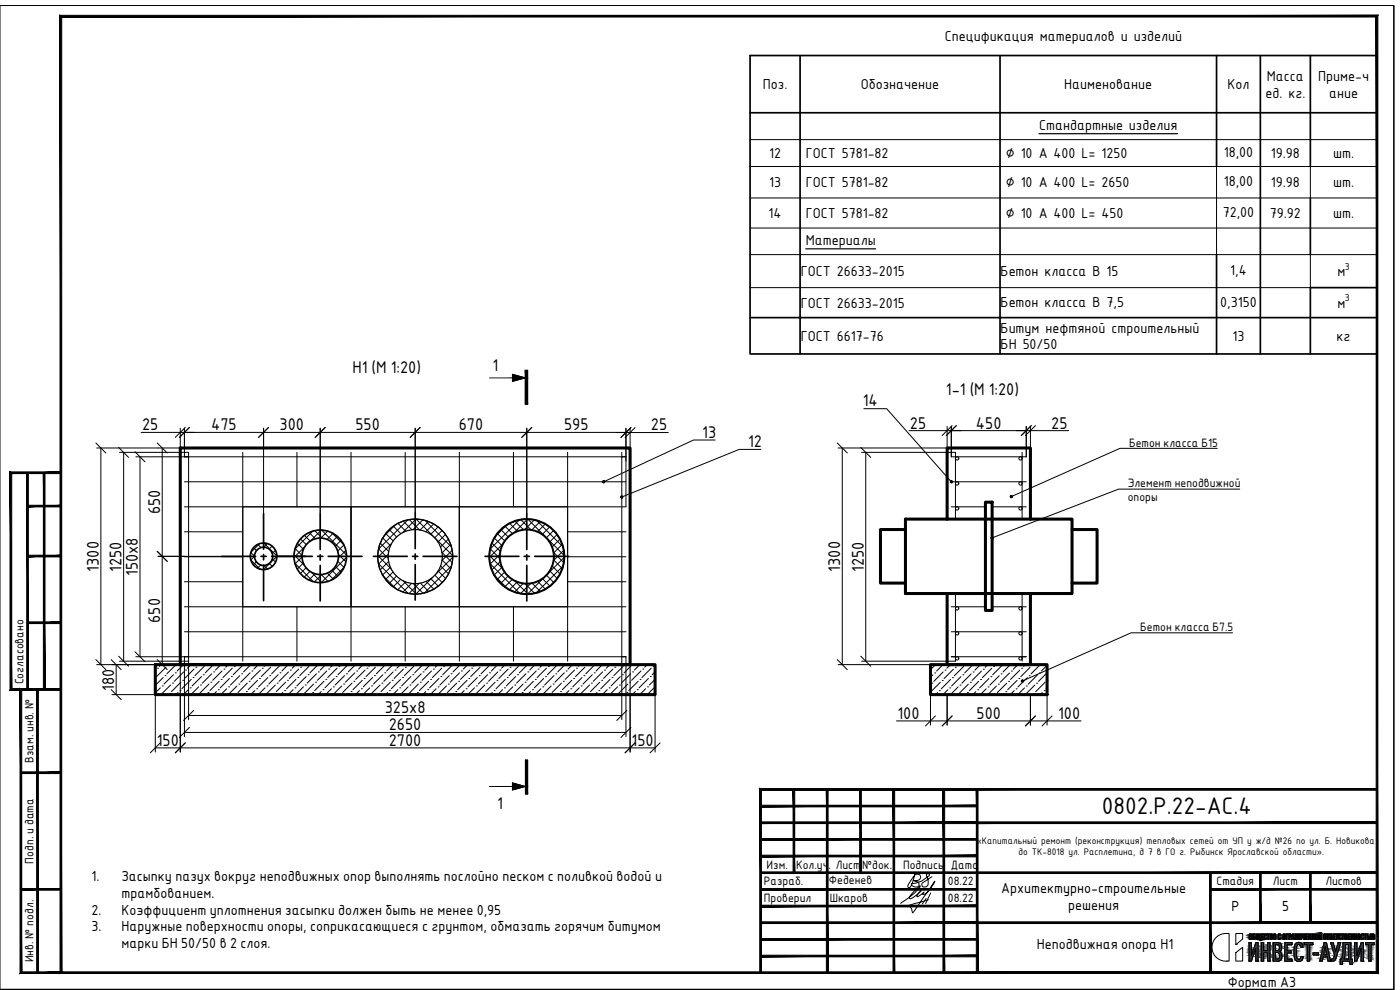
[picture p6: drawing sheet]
<svg xmlns="http://www.w3.org/2000/svg" width="420mm" height="297mm" viewBox="0 0 420 297" stroke-linecap="round" stroke-linejoin="round" font-family="sans-serif">
<defs><g id="words">
<text font-size="7.8" x="330.7" y="244.2">0802.Р.22-АС.4</text>
<g font-size="4.9">
<text x="105.8" y="111.8">Н1 (М 1:20)</text>
<text x="147.8" y="111.3">1</text>
<text x="283.9" y="118.6">1-1 (М 1:20)</text>
<text x="258.9" y="121.9">14</text>
<text x="42.6" y="129.1">25</text>
<text x="63.4" y="129.1">475</text>
<text x="83.9" y="129.1">300</text>
<text x="106.7" y="129.1">550</text>
<text x="137.7" y="129.1">670</text>
<text x="169.3" y="129.1">595</text>
<text x="195.4" y="129.2">25</text>
<text x="210.8" y="131.3">13</text>
<text x="273.1" y="128.6">25</text>
<text x="292.9" y="128.6">450</text>
<text x="315.5" y="128.6">25</text>
<text x="224.5" y="134.1">12</text>
<text x="48" y="154.4" transform="rotate(-90 48 154.4)">650</text>
<text x="29.6" y="171.5" transform="rotate(-90 29.6 171.5)">1300</text>
<text x="36.5" y="171.6" transform="rotate(-90 36.5 171.6)">1250</text>
<text x="41.4" y="172.8" transform="rotate(-90 41.4 172.8)">150х8</text>
<text x="252.1" y="171.5" transform="rotate(-90 252.1 171.5)">1300</text>
<text x="259.2" y="171.6" transform="rotate(-90 259.2 171.6)">1250</text>
<text x="48" y="186.8" transform="rotate(-90 48 186.8)">650</text>
<text x="34.2" y="207.2" transform="rotate(-90 34.2 207.2)">180</text>
<text x="115.5" y="214">325х8</text>
<text x="269.3" y="215.7">100</text>
<text x="293.1" y="215.7">500</text>
<text x="317.5" y="215.7">100</text>
<text x="116.7" y="219.1">2650</text>
<text x="47" y="223.8">150</text>
<text x="116.7" y="223.8">2700</text>
<text x="189.5" y="223.8">150</text>
<text x="149.2" y="242.8">1</text>
</g>
<g font-size="4.7">
<text x="283.6" y="12.2">Спецификация материалов и изделий</text>
<text x="228.9" y="26.8">Поз.</text>
<text x="258.3" y="26.8">Обозначение</text>
<text x="319.4" y="26.8">Наименование</text>
<text x="368.4" y="26.8">Кол</text>
<text x="379.8" y="29.3">ед. кг.</text>
<text x="380.2" y="24.3">Масса</text>
<text x="395.6" y="24.3">Приме-ч</text>
<text x="398.9" y="29.3">ание</text>
<text x="311.8" y="38.9">Стандартные изделия</text>
<text x="230.8" y="47.4">12</text>
<text x="241.8" y="47.4">ГОСТ 5781-82</text>
<text x="301.8" y="47.4">⌀ 10 А 400 L= 1250</text>
<text x="367.3" y="47.1">18,00</text>
<text x="381.4" y="47.4">19.98</text>
<text x="400.1" y="47.4">шт.</text>
<text x="230.8" y="56.2">13</text>
<text x="241.8" y="56.2">ГОСТ 5781-82</text>
<text x="301.8" y="56.2">⌀ 10 А 400 L= 2650</text>
<text x="367.3" y="55.9">18,00</text>
<text x="381.4" y="56.2">19.98</text>
<text x="400.1" y="56.2">шт.</text>
<text x="230.7" y="65.4">14</text>
<text x="241.8" y="65.4">ГОСТ 5781-82</text>
<text x="301.8" y="65.4">⌀ 10 А 400 L= 450</text>
<text x="367" y="65.1">72,00</text>
<text x="381.1" y="65.4">79.92</text>
<text x="400.1" y="65.4">шт.</text>
<text x="241.8" y="73.5">Материалы</text>
<text x="240.3" y="82.9">ГОСТ 26633-2015</text>
<text x="300.3" y="82.9">Бетон класса В 15</text>
<text x="369.2" y="82.6">1,4</text>
<text x="401.4" y="82.9">м</text>
<text x="240.3" y="92.3">ГОСТ 26633-2015</text>
<text x="300.3" y="92">Бетон класса В 7,5</text>
<text x="366.2" y="92">0,3150</text>
<text x="401.4" y="92.3">м</text>
<text x="300.3" y="99.8">Битум нефтяной строительный</text>
<text x="240.3" y="102.3">ГОСТ 6617-76</text>
<text x="300.3" y="104.8">БН 50/50</text>
<text x="369.9" y="102.3">13</text>
<text x="401.2" y="102.3">кг</text>
</g>
<g font-size="4.2">
<text x="27.5" y="264.5">1.</text>
<text x="36.4" y="264.5">Засыпку пазух вокруг неподвижных опор выполнять послойно песком с поливкой водой и</text>
<text x="36.4" y="269.5">трамбованием.</text>
<text x="300.5" y="267.9">Архитектурно-строительные</text>
<text x="27.5" y="274.5">2.</text>
<text x="36.4" y="274.5">Коэффициент уплотнения засыпки должен быть не менее 0,95</text>
<text x="320.6" y="272.9">решения</text>
<text x="369.5" y="273.4">Р</text>
<text x="384.8" y="273.2">5</text>
<text x="27.5" y="279.4">3.</text>
<text x="36.4" y="279.4">Наружные поверхности опоры, соприкасающиеся с грунтом, обмазать горячим битумом</text>
<text x="36.4" y="284.5">марки БН 50/50 в 2 слоя.</text>
<text x="311.2" y="284.8">Неподвижная опора Н1</text>
<text x="368.4" y="296.1">Формат А3</text>
</g>
<g font-size="3.5">
<text x="338.9" y="134">Бетон класса Б15</text>
<text x="338.5" y="146">Элемент неподвижной</text>
<text x="338.5" y="150.2">опоры</text>
<text x="342.2" y="189.4">Бетон класса Б7.5</text>
<text x="7" y="205.3" transform="rotate(-90 7 205.3)">Согласовано</text>
<text x="10" y="228.9" transform="rotate(-90 10 228.9)">Взам. инв. №</text>
<text x="10" y="259.1" transform="rotate(-90 10 259.1)">Подп. и дата</text>
<text x="230.1" y="260.6">Изм.</text>
<text x="238.9" y="260.7">Кол.уч.</text>
<text x="250.8" y="260.6">Лист</text>
<text x="258.8" y="260.6">№док.</text>
<text x="271" y="260.6">Подпись</text>
<text x="285.3" y="260.6">Дата</text>
<text x="229.3" y="265.6">Разраб.</text>
<text x="248.8" y="265.3">Феденев</text>
<text x="284.5" y="265.5">08.22</text>
<text x="365.1" y="265.6">Стадия</text>
<text x="382" y="265.6">Лист</text>
<text x="397.8" y="265.6">Листов</text>
<text x="229.3" y="270.6">Проверил</text>
<text x="249" y="270.6">Шкаров</text>
<text x="284.5" y="270.5">08.22</text>
<text x="10" y="288.7" transform="rotate(-90 10 288.7)">Инв. № подл.</text>
</g>
<g font-size="3.3">
<text x="403.6" y="81">3</text>
<text x="403.6" y="90.5">3</text>
</g>
<g font-size="3.1">
<text x="293" y="253.3">«Капитальный ремонт (реконструкция) тепловых сетей от УП у ж/д №26 по ул. Б. Новикова</text>
<text x="305.7" y="256.7">до ТК-8018 ул. Расплетина, д 7 в ГО г. Рыбинск Ярославской области».</text>
</g>
</g></defs>
<!-- layer: 0 -->
<g fill="none" stroke="#000" stroke-width=".3">
<path d="M0 1.7h418.4v295.3h-418.4zM418.3 1.7v295.1h-418.3h418.4M28.8 132.9l3 3M29 134.4h26.4M30.3 134.4v65M35.6 134.2l3 3M35.9 135.7h20.7v1.4h-1.2h132.5h-1.3M37.1 135.7v62.7M40.5 135.6l3 3M42 137.1v59.9M42.4 129.7h16M47.2 132.9l3 3"/>
<path d="M48.7 134.4v65M54.1 128.5v8.6M55.4 128.5v8.6h-14.6M55.4 129.7h132.5M55.6 128.2l-3 3M56.6 137.1v59.9M56.9 128.2l-3.1 3M72.9 135.7v62.7M79.1 128.5v25.6M80.6 128.2l-3 3M89.1 135.7v16.4M96.1 128.5v25.7"/>
<path d="M97.6 128.2l-3 3M105.3 135.7v62.7M121.6 135.7v16.4M124.6 128.5v25.5M126.1 128.2l-3 3M137.9 135.7v62.7M154.1 135.7v16.4M158.1 128.5v25.7M159.6 128.2l-3 3M170.3 135.7v62.7M184.8 129.8h15.8M186.6 137.1v78.8"/>
<path d="M186.6 135.7v1.4M187.9 128.5v23.6h-132.5M189.1 128.5v9.9M189.4 128.2l-3 3M189.4 128.3l-3 3M190.6 128.3l-3 3M251.3 132.9l3 3M251.5 134.4h32.7M252.8 134.4v65M258.3 134.2l3 3M259.8 135.7v62.7M272.8 129.2h15.7"/>
<path d="M284.2 127.9v9.2M285.5 127.9v9.2h1.2v-1.4h-28.1M285.5 129.2h22.5M285.7 127.7l-3 3M287 127.7l-3 3M305 129.2h15.7M308 127.9v9.2h-1.3v-1.4M309.2 127.9v9.2M309.5 127.7l-3 3M310.7 127.7l-3 3M55.4 144.6h132.5M55.4 159.6h17.5"/>
<path d="M72.9 152.1h32.4v30h-32.4zM105.3 152.1h65v30h-32.4v-30v30h-32.6zM170.3 159.6h17.6M285.5 144.6h22.5M285.5 152.1h10.2M286.7 155.8v-18.7h20v18.7M297.8 152.1h10.2M47.2 165.4l3 3M47.4 166.9h19.1M55.4 167.1h17.5M55.4 174.5h17.5M170.3 167.1h17.6"/>
<path d="M170.3 174.5h17.6M286.7 178.1v18.9M306.7 178.1v18.9M28.8 197.9l3 3M29 199.4h37.5M33.4 197.9l3 3M34.9 199.4v9M35.6 196.9l3 3M35.9 198.4h20.7M40.5 195.6l3 3M40.8 197h147.1v24M47.2 197.9l3 3"/>
<path d="M48.3 199.4l-.5 .5M50.4 199.6h.1M52.8 199.4l-2.7 2.8M54.1 199.4v26.2M55.1 199.4l-1.9 1.9M55.4 182.1h132.5M55.4 189.6h132.5M56.6 198.4v-1.4h-1.2v24M56.6 198.4v17.5M57.3 199.4l-1 1.1M59.6 199.4l-.3 .2M61.3 199.9l-2.8 2.8"/>
<path d="M64.1 199.4l-2.5 2.5M66.3 199.4l-1.6 1.6M68.5 199.4l-.7 .8M70.3 199.9h.1M72.8 199.6l-2.8 2.8M75.3 199.4l-2.2 2.2M77.5 199.4l-1.3 1.4M79.8 199.4l-.5 .5M81.8 199.6h.1M84.2 199.4l-2.7 2.8M86.5 199.4l-1.9 1.9M88.8 199.4l-1.1 1.1"/>
<path d="M89.1 182.1v16.3M91 199.4l-.2 .2M92.7 199.9l-2.8 2.8M95.5 199.4l-2.5 2.5M97.7 199.4l-1.6 1.6M100 199.4l-.8 .8M101.7 199.9h.1M104.2 199.6l-2.8 2.8M106.7 199.4l-2.2 2.2M108.9 199.4l-1.3 1.4M111.2 199.4l-.5 .5M113.2 199.6h.1"/>
<path d="M115.7 199.4l-2.8 2.8M117.9 199.4l-1.9 1.9M120.2 199.4l-1.1 1.1M121.6 182.1v16.3M122.4 199.4l-.2 .2M124.2 199.9l-2.8 2.8M126.9 199.4l-2.5 2.5M129.2 199.4l-1.7 1.6M131.4 199.4l-.8 .8M133.1 199.9h.1M135.7 199.6l-2.8 2.8M138.1 199.4l-2.1 2.2"/>
<path d="M140.4 199.4l-1.4 1.4M142.6 199.4l-.5 .5M144.7 199.6h.1M147.1 199.4l-2.7 2.8M149.4 199.4l-1.9 1.9M151.6 199.4l-1.1 1.1M153.8 199.4l-.2 .2M154.1 182.1v16.3M155.6 199.9l-2.8 2.8M158.3 199.4l-2.4 2.5M160.6 199.4l-1.6 1.6M162.8 199.4l-.7 .8"/>
<path d="M164.6 199.9h.1M167.1 199.6l-2.8 2.8M169.6 199.4l-2.2 2.2M171.8 199.4l-1.3 1.4M174.1 199.4l-.6 .5M176.1 199.6h.1M178.5 199.4l-2.7 2.8M180.8 199.4l-1.9 1.9M183 199.4l-1 1.1M185.3 199.4l-.2 .2M187 199.9l-2.8 2.8M189.1 199.4v26.2"/>
<path d="M189.8 199.4l-2.5 2.5M192 199.4l-1.6 1.6M194.3 199.4l-.8 .8M196 199.9h.1M251.3 197.9l3 3M251.5 199.4h32.7M258.3 196.9l3 3M258.6 198.4h28.1v-1.4h-1.2h22.5h-1.3v1.4M280.8 199.4l-1.5 1.5M283 199.4l-1.9 1.9M285.3 199.4l-1.1 1.1M285.5 182.1h10.2"/>
<path d="M285.5 189.6h22.5M287.5 199.4l-.2 .3M289.2 199.9l-2.8 2.8M292 199.4l-2.5 2.5M294.2 199.4l-1.6 1.7M296.5 199.4l-.8 .8M297.8 182.1h10.2M298.2 199.9h.1M300.7 199.7l-2.8 2.8M303.2 199.4l-2.2 2.2M305.5 199.4l-1.4 1.4M307.7 199.4l-.5 .5"/>
<path d="M309.7 199.7h.1M312.2 199.4l-2.8 2.8M314.2 199.6l-1.7 1.7M33.4 206.9l3 3M33.6 208.4h13v17.2M46.7 201l-.1 .2M47.3 200.5h.1M48.1 206.4l-1.5 1.5M48.7 205.8h.1M49 203.3l-2.4 2.3M49.5 202.7h.1M49.8 200.2l-2.8 2.8"/>
<path d="M50.9 208.1h.1M51.2 205.5l-2.8 2.8M51.8 205h.1M52 202.4l-2.8 2.8M52.6 201.9h.1M53.4 207.8l-.6 .6M54 207.2h.1M54.3 204.7l-2.8 2.8M54.8 204.1h.1M55.1 201.6l-2.8 2.8M55.4 219.8h132.5M55.7 201h.1"/>
<path d="M56.5 206.9l-1.4 1.5M56.6 214.7h130M56.9 218.3l-3.1 3M57.1 206.4h.1M57.4 203.8l-2.8 2.9M57.9 203.3h.1M58.1 213.2l-3 3M58.2 200.8l-2.8 2.8M58.8 200.2h.1M59.6 206.1l-2.3 2.3M60.2 205.5h.1M60.5 203l-2.8 2.8"/>
<path d="M61 202.4h.1M61.9 208.3l-.1 .1M62.4 207.8h.1M62.7 205.2l-2.8 2.9M63.3 204.7h.1M63.5 202.2l-2.8 2.8M64.1 201.6h.1M65 207.5l-1 .9M65.5 206.9h.1M65.8 204.4l-2.8 2.8M66.4 203.8h.1M66.6 201.3l-2.8 2.8"/>
<path d="M67.2 200.8h.1M68 206.7l-1.7 1.7M68.6 206.1h.1M68.9 203.6l-2.8 2.8M69.4 203h.1M69.7 200.5l-2.8 2.8M70.8 208.3h.1M71.1 205.8l-2.6 2.6M71.7 205.2h.1M72 202.7l-2.8 2.8M72.5 202.2h.1M73.4 208.1l-.4 .3"/>
<path d="M73.9 207.5h.1M74.2 205l-2.8 2.8M74.8 204.4h.1M75.1 201.9l-2.9 2.8M75.6 201.3h.1M76.5 207.2l-1.3 1.2M77 206.7h.1M77.3 204.1l-2.8 2.8M77.9 203.6h.1M78.1 201l-2.8 2.8M78.7 200.5h.1M79.5 206.4l-2 2"/>
<path d="M80.1 205.8h.1M80.4 203.3l-2.8 2.8M80.9 202.7h.1M81.2 200.2l-2.8 2.8M82.4 208.1h.1M82.6 205.5l-2.8 2.8M83.2 205h.1M83.5 202.4l-2.8 2.8M84 201.9h.1M84.9 207.8l-.7 .6M85.4 207.2h.1M85.7 204.7l-2.8 2.8"/>
<path d="M86.3 204.1h.1M86.6 201.6l-2.8 2.8M87.1 201h.1M88 206.9l-1.5 1.5M88.5 206.4h.1M88.8 203.8l-2.8 2.9M89.4 203.3h.1M89.6 200.8l-2.8 2.8M90.2 200.2h.1M91.1 206.1l-2.4 2.3M91.6 205.5h.1M91.9 203l-2.8 2.8"/>
<path d="M92.5 202.4h.1M93.3 208.3l-.1 .1M93.9 207.8h.1M94.1 205.2l-2.8 2.9M94.7 204.7h.1M95 202.2l-2.8 2.8M95.5 201.6h.1M96.4 207.5l-.9 .9M96.9 206.9h.1M97.2 204.4l-2.8 2.8M97.8 203.8h.1M98.1 201.3l-2.8 2.8"/>
<path d="M98.6 200.8h.1M99.5 206.7l-1.8 1.7M100 206.1h.1M100.3 203.6l-2.8 2.8M100.9 203h.1M101.2 200.5l-2.9 2.8M102.3 208.3h.1M102.6 205.8l-2.7 2.6M103.1 205.2h.1M103.4 202.7l-2.8 2.8M104 202.2h.1M104.8 208.1l-.4 .3"/>
<path d="M105.4 207.5h.1M105.6 205l-2.8 2.8M106.2 204.4h.1M106.5 201.9l-2.8 2.8M107 201.3h.1M107.9 207.2l-1.2 1.2M108.5 206.7h.1M108.7 204.1l-2.8 2.8M109.3 203.6h.1M109.6 201l-2.8 2.8M110.1 200.5h.1M111 206.4l-2.1 2"/>
<path d="M111.5 205.8h.1M111.8 203.3l-2.8 2.8M112.4 202.7h.1M112.7 200.2l-2.8 2.8M113.8 208.1h.1M114.1 205.5l-2.8 2.8M114.6 205h.1M114.9 202.4l-2.8 2.8M115.5 201.9h.1M116.3 207.8l-.6 .6M116.9 207.2h.1M117.2 204.7l-2.9 2.8"/>
<path d="M117.7 204.1h.1M118 201.6l-2.8 2.8M118.6 201h.1M119.4 206.9l-1.5 1.5M120 206.4h.1M120.2 203.8l-2.8 2.9M120.8 203.3h.1M121.1 200.8l-2.8 2.8M121.6 200.2h.1M122.5 206.1l-2.3 2.3M123 205.5h.1M123.3 203l-2.8 2.8"/>
<path d="M123.9 202.4h.1M124.7 208.3v.1M125.3 207.8h.1M125.6 205.2l-2.8 2.9M126.1 204.7h.1M126.4 202.2l-2.8 2.8M127 201.6h.1M127.8 207.5l-.9 .9M128.4 206.9h.1M128.7 204.4l-2.8 2.8M129.2 203.8h.1M129.5 201.3l-2.8 2.8"/>
<path d="M130.1 200.8h.1M130.9 206.7l-1.8 1.7M131.5 206.1h.1M131.7 203.6l-2.8 2.8M132.3 203h.1M132.6 200.5l-2.8 2.8M133.7 208.3h.1M134 205.8l-2.6 2.6M134.6 205.2h.1M134.8 202.7l-2.8 2.8M135.4 202.2h.1M136.2 208.1l-.3 .3"/>
<path d="M136.8 207.5h.1M137.1 205l-2.8 2.8M137.6 204.4h.1M137.9 201.9l-2.8 2.8M138.5 201.3h.1M139.3 207.2l-1.2 1.2M139.9 206.7h.1M140.2 204.1l-2.8 2.8M140.7 203.6h.1M141 201l-2.8 2.8M141.6 200.5h.1M142.4 206.4l-2 2"/>
<path d="M143 205.8h.1M143.3 203.3l-2.9 2.8M143.8 202.7h.1M144.1 200.2l-2.8 2.8M145.2 208.1h.1M145.5 205.5l-2.8 2.8M146 205h.1M146.3 202.4l-2.8 2.8M146.9 201.9h.1M147.7 207.8l-.6 .6M148.3 207.2h.1M148.6 204.7l-2.8 2.8"/>
<path d="M149.1 204.1h.1M149.4 201.6l-2.8 2.8M150 201h.1M150.8 206.9l-1.5 1.5M151.4 206.4h.1M151.7 203.8l-2.8 2.9M152.2 203.3h.1M152.5 200.8l-2.8 2.8M153.1 200.2h.1M153.9 206.1l-2.3 2.3M154.5 205.5h.1M154.7 203l-2.7 2.8"/>
<path d="M155.3 202.4h.1M156.2 208.3l-.1 .1M156.7 207.8h.1M157 205.2l-2.8 2.9M157.6 204.7h.1M157.8 202.2l-2.8 2.8M158.4 201.6h.1M159.2 207.5l-.9 .9M159.8 206.9h.1M160.1 204.4l-2.8 2.8M160.7 203.8h.1M160.9 201.3l-2.8 2.8"/>
<path d="M161.5 200.8h.1M162.3 206.7l-1.7 1.7M162.9 206.1h.1M163.2 203.6l-2.8 2.8M163.7 203h.1M164 200.5l-2.8 2.8M165.1 208.3h.1M165.4 205.8l-2.6 2.6M166 205.2h.1M166.3 202.7l-2.9 2.8M166.8 202.2h.1M167.7 208.1l-.4 .3"/>
<path d="M168.2 207.5h.1M168.5 205l-2.8 2.8M169.1 204.4h.1M169.4 201.9l-2.9 2.8M169.9 201.3h.1M170.8 207.2l-1.3 1.2M171.3 206.7h.1M171.6 204.1l-2.8 2.8M172.1 203.6h.1M172.4 201l-2.8 2.8M173 200.5h.1M173.8 206.4l-2 2"/>
<path d="M174.4 205.8h.1M174.7 203.3l-2.8 2.8M175.2 202.7h.1M175.5 200.2l-2.8 2.8M176.6 208.1h.1M176.9 205.5l-2.8 2.8M177.5 205h.1M177.8 202.4l-2.8 2.8M178.3 201.9h.1M179.2 207.8l-.7 .6M179.7 207.2h.1M180 204.7l-2.8 2.8"/>
<path d="M180.6 204.1h.1M180.8 201.6l-2.7 2.8M181.4 201h.1M182.2 206.9l-1.4 1.5M182.8 206.4h.1M183.1 203.8l-2.8 2.9M183.7 203.3h.1M183.9 200.8l-2.8 2.8M184.5 200.2h.1M185.3 206.1l-2.3 2.3M185.9 205.5h.1M186.2 203l-2.8 2.8"/>
<path d="M186.8 202.4h.1M187.6 208.3l-.1 .1M188.1 213.2l-3 3M188.2 207.8h.1M188.4 205.2l-2.8 2.9M189 204.7h.1M189.3 202.2l-2.8 2.8M189.4 218.3l-3 3M189.8 201.6h.1M190.7 207.5l-1 .9M191.2 206.9h.1M191.5 204.4l-2.8 2.8"/>
<path d="M192.1 203.8h.1M192.4 201.3l-2.9 2.8M192.9 200.8h.1M193.8 206.7l-1.8 1.7M194.3 206.1h.1M194.6 203.6l-2.8 2.8M195.2 203h.1M195.5 200.5l-2.9 2.8M196.6 208.3h.1M196.6 201.6l-.9 .8M196.6 203.8l-1.7 1.7M196.6 206.1l-2.4 2.3"/>
<path d="M196.6 208.4v17.2M269 216.3h55.4M279.3 208.4v9.2M279.7 205h.1M280 202.5l-.7 .7M280.5 201.9h.1M280.7 214.8l-3 3M281.4 207.8l-.6 .6M281.9 207.2h.1M282.2 204.7l-2.8 2.8M282.8 204.2h.1M283 201.6l-2.8 2.8"/>
<path d="M283.6 201.1h.1M284.2 208.4v9.2M284.5 207l-1.5 1.4M285 206.4h.1M285.3 203.9l-2.8 2.8M285.7 214.8l-3 3M285.9 203.3h.1M286.1 200.8l-2.8 2.8M286.7 200.2h.1M287.5 206.1l-2.3 2.3M288.1 205.6h.1M288.4 203l-2.8 2.8"/>
<path d="M288.9 202.5h.1M289.8 208.4h-.1M290.3 207.8h.1M290.6 205.3l-2.8 2.8M291.2 204.7h.1M291.5 202.2l-2.8 2.8M292 201.6h.1M292.9 207.5l-.9 .9M293.4 207h.1M293.7 204.4l-2.8 2.8M294.3 203.9h.1M294.6 201.3l-2.9 2.9"/>
<path d="M295.1 200.8h.1M296 206.7l-1.8 1.7M296.5 206.1h.1M296.8 203.6l-2.8 2.8M297.4 203h.1M297.6 200.5l-2.8 2.8M298.8 208.4h.1M299 205.8l-2.5 2.6M299.6 205.3h.1M299.9 202.7l-2.8 2.9M300.4 202.2h.1M301.3 208.1l-.4 .3"/>
<path d="M301.9 207.5h.1M302.1 205l-2.8 2.8M302.7 204.4h.1M303 201.9l-2.8 2.8M303.5 201.3h.1M304.4 207.2l-1.2 1.2M304.9 206.7h.1M305.2 204.2l-2.8 2.8M305.8 203.6h.1M306.1 201.1l-2.8 2.8M306.6 200.5h.1M307.5 206.4l-2.1 2"/>
<path d="M308 205.8h.1M308.3 203.3l-2.8 2.8M308.9 202.7h.1M309.1 200.2l-2.8 2.8M309.2 208.4v9.2M310.3 208.1h.1M310.6 205.6l-2.9 2.8M310.7 214.8l-3 3M311.1 205h.1M311.4 202.5l-2.8 2.8M312 201.9h.1M312.8 207.8l-.6 .6"/>
<path d="M313.4 207.2h.1M313.6 204.7l-2.8 2.8M314.2 204.2h.1M314.2 201.9l-2.5 2.5M314.2 206.4l-.3 .3M314.2 208.4v9.2M315.7 214.8l-3 3M46.6 224.4h150M48.1 222.9l-3 3M55.6 222.9l-3 3M190.6 222.9l-3 3M198.1 222.9l-3 3"/>
<path d="M274.6 262.1l-.3 1.4a3.8 3.8 0 0 1-1.3 2.8l-.5-.1v-.7a6.6 6.6 0 0 1 2.6-3.2h.3a1.02 1.02 0 0 1 .8 1.3 1.02 1.02 0 0 1-1.3 .7l-.8-.2 .2 .1a1.19 1.19 0 0 1 1.2 .5 1.19 1.19 0 0 1 .1 1.3 1.47 1.47 0 0 1-2.1-.8 7.9 7.9 0 0 0 5.5-2.7 .48 .48 0 0 0-.7-.3 .48 .48 0 0 0-.2 .7l.2 .4a1.91 1.91 0 0 1-.6 2.8 .75 .75 0 0 1-.9-.2 .75 .75 0 0 1 0-1l2.9-1.9M395.9 279.9l.5 .1-.3 .1zM396.4 279.9h.1M365 281.2a3.9 3.9 0 0 1 3.9-1v7.6a.31 .31 0 0 1 0 .4 .31 .31 0 0 1-.3 .2 4.2 4.2 0 0 1-4.4-2.3 4.2 4.2 0 0 1 .8-4.9zM370.9 285.8l2-1.5v3.7a.31 .31 0 0 1 0 .4 .31 .31 0 0 1-.5 0h-1.1a.38 .38 0 0 1-.5-.1 .38 .38 0 0 1 .1-.5zM370.9 280.1h2v1a.88 .88 0 0 1-.6 1.2l-1.4 1.1zM371 283.4h.1M374.9 282.8h.7v3.9l1.3-3.8 .6-.1v5.6h-.6v-3.9l-1.4 3.9a.45 .45 0 0 1-.6-.1 .45 .45 0 0 1 0-.6zM375 280.3a.54 .54 0 0 1 .7 .2 .54 .54 0 0 1 0 .7 .47 .47 0 0 1-.4 .7 .47 .47 0 0 1-.4-.7zM375.1 280.5l.1-.1a.85 .85 0 0 1 .2 1.3 .41 .41 0 0 1-.4-.3 .41 .41 0 0 1 .1-.4zM375.9 280.3h.7v.1a.34 .34 0 0 0-.5 0 .34 .34 0 0 0 .1 .5h.1a.47 .47 0 0 1 .4 .7 .47 .47 0 0 1-.8 .1zM376.1 281.1h.3v.6h-.3z"/>
<path d="M376.9 280.3h.2v1.4h.4v-1.4h.2v1.4h.3v-1.4h.2l.1 1.9h-.2v-.3h-1.2zM377.5 288.4h.1M378.3 282.2h.1M378.5 280.3h.7v.1a.35 .35 0 0 0-.5 .1 .35 .35 0 0 0 0 .5h.4v.1h-.4v.6h.5v.2h-.7zM378.5 282.8h.1a.43 .43 0 0 1 .6 .1 .43 .43 0 0 1 0 .5v1.8h1.2v-2.4h.7v5.6h-.7v-2.5h-1.2v2a.39 .39 0 0 1-.1 .6 .39 .39 0 0 1-.5-.1zM379.5 280.3a.3 .3 0 0 1 .4-.1 .3 .3 0 0 1 .1 .5l-.3-.3-.2 .5a.42 .42 0 0 0-.1 .5 .42 .42 0 0 0 .5 .3v-.2a.27 .27 0 0 1 .1 .4 .27 .27 0 0 1-.4 0l-.3-.5zM380.2 280.3h.8l-.3 .1v1.5h-.2v-1.5zM381 280.4h.1M381.1 288.4h.1M381.2 280.3a.46 .46 0 0 1 .7 .1 .46 .46 0 0 1-.2 .6l.1 .1a.45 .45 0 0 1 0 .7 .45 .45 0 0 1-.6-.1zM381.4 281.1l.3 .1-.1 .5h-.2zM381.4 280.4a.28 .28 0 0 1 .3 .3 .28 .28 0 0 1-.3 .3z"/>
<path d="M382.1 282.8h1.2a1.43 1.43 0 0 1 1.3 1.1 1.43 1.43 0 0 1-.6 1.6 1.84 1.84 0 0 1 .3 2.6l-.7 .3h-1.5zM382.2 280.4a.49 .49 0 0 1 .7 0 .49 .49 0 0 1 0 .7 .49 .49 0 0 1 0 .6 .49 .49 0 0 1-.6 .1 .49 .49 0 0 1-.2-.6zM382.4 280.5v-.1a.88 .88 0 0 1 .2 1.3 .4 .4 0 0 1-.4-.3 .4 .4 0 0 1 .1-.4zM382.8 285.8h.1a.98 .98 0 0 1 1.2 1 .98 .98 0 0 1-1.3 .9zM382.8 283.4h.1a.89 .89 0 0 1 1.1 1 .89 .89 0 0 1-1.2 .7zM383.7 280.3a.31 .31 0 0 1 .4-.1 .31 .31 0 0 1 .1 .5l-.1-.1a.25 .25 0 0 0-.3-.1 .25 .25 0 0 0 0 .4v.4a.28 .28 0 0 0 .1 .4 .28 .28 0 0 0 .4-.2 .4 .4 0 0 1-.5 .4 .4 .4 0 0 1-.2-.6zM384.3 281.5h.1M385 280.4a.49 .49 0 0 1 .7 0 .49 .49 0 0 1 0 .7 .47 .47 0 0 1-.1 .7 .47 .47 0 0 1-.6-.3zM385.2 280.5l.1-.1a.88 .88 0 0 1 .2 1.3h-.1a.41 .41 0 0 1-.4-.3 .41 .41 0 0 1 .1-.4zM385.6 282.8h2.1v.6h-1.5v1.9h1.3v.6h-1.3v1.9h1.5v.6h-2.1zM386 280.3h.6v.1h-.4v1.5h-.2zM386.6 280.4h.1"/>
<path d="M386.8 280.3a.51 .51 0 0 1 .8 .3 .51 .51 0 0 1-.6 .6v.7h-.2zM387 280.4l.3 .2a.23 .23 0 0 1 .1 .4 .23 .23 0 0 1-.4-.1zM387.7 288.4h.1M387.9 280.3h.2l.4 1.6h-.2l-.1-.4h-.4v.4h-.2zM388 280.6l.2 .7h-.3zM388.7 280.3h.2v.7h.3v-.7h.2v1.6h-.2v-.8h-.3v.8h-.2zM388.8 283.2a1.21 1.21 0 0 1 1.5-.4 1.21 1.21 0 0 1 .6 1.4h-.5a.64 .64 0 0 0-.2-.7 .64 .64 0 0 0-.8-.1 6.8 6.8 0 0 0 0 4.3 .64 .64 0 0 0 .7 0 .64 .64 0 0 0 .3-.7h.5a1.27 1.27 0 0 1-1.4 1.4 1.27 1.27 0 0 1-1.1-1.6v-2.4zM389.7 280.3h.2v1.1l.4-1.1h.2v1.6h-.2v-1.2l-.4 1.2h-.2zM390.8 280.3h.1l.2 .8h.2v-.8h.2v1.6h-.2v-.6l-.5-.1zM391 287h.1M391.4 282.8h1.9a.41 .41 0 0 1 .6 0 .41 .41 0 0 1-.1 .6h-.8v5h-.6v-5h-1zM391.8 280.3h.6v.1a.35 .35 0 0 0-.5 .1 .35 .35 0 0 0 .1 .5h.4v.1h-.4v.6h.4v.2h-.6z"/>
<path d="M392.7 280.3h.2v.7h.3v-.7h.2v1.6h-.2v-.8h-.3v.8h-.2zM393.7 280.3h.2v.7h.4v-.7h.2v1.6h-.2v-.8h-.4v.8h-.2zM394 283.4h.1M394.1 285.9h1.6v.6h-1.6zM394.8 280.4a.49 .49 0 0 1 .7 0 .49 .49 0 0 1 0 .7 .49 .49 0 0 1 0 .6 .49 .49 0 0 1-.6 .1 .49 .49 0 0 1-.2-.6zM395 280.5v-.1a.88 .88 0 0 1 .2 1.3 .42 .42 0 0 1-.4-.3 .42 .42 0 0 1 .1-.4zM395.7 286.5h.1M395.8 280.3h.2v1.1l.3-1.1h.2v1.6h-.2v-1.2l-.4 1.2h-.1zM397.3 280.4a.5 .5 0 0 1 .7 0 .5 .5 0 0 1 0 .7 .49 .49 0 0 1-.3 .8 .49 .49 0 0 1-.5-.7zM397.4 282.8h.6l1.3 5.6h-.7l-.2-1.3h-1.3l-.3 1.3h-.7zM397.5 280.5v-.1a.91 .91 0 0 1 .2 1.3l-.3-.2zM397.7 283.9l.5 2.6h-1z"/>
<path d="M398.1 280.3h.8l-.3 .1v1.5h-.2v-1.5zM398.9 280.4h.1M399.1 280.3h.3a.43 .43 0 0 1 .4 .3 .43 .43 0 0 1-.2 .4l.2 .1a.45 .45 0 0 1-.1 .7 .45 .45 0 0 1-.6-.1zM399.3 281.1l.3 .2-.1 .4h-.2zM399.3 280.4a.28 .28 0 0 1 .3 .3 .28 .28 0 0 1-.3 .3zM399.3 288.4h.1M399.4 282.8a.58 .58 0 0 1 .7 .1 .58 .58 0 0 1 .2 .7l.6 2.1 .5-2.1a.61 .61 0 0 1 .2-.8 .61 .61 0 0 1 .8 0l-1.4 4.5a1.02 1.02 0 0 1-1.4 1v-.5a1.28 1.28 0 0 0 .7-1.9zM400.1 280.3h.6v.1a.35 .35 0 0 0-.5 .1 .35 .35 0 0 0 .1 .5h.4v.1h-.4v.6h.4v.2h-.6zM400.9 280.3h.7l-.3 .1v1.5h-.2v-1.5zM401.6 280.4h.1M401.8 280.3a.32 .32 0 0 1 .5-.1 .32 .32 0 0 1 .1 .5l-.1-.1a.24 .24 0 0 0-.4-.1 .24 .24 0 0 0 0 .4v.4a.28 .28 0 0 0 .2 .4 .28 .28 0 0 0 .4-.2 .4 .4 0 0 1-.5 .4 .4 .4 0 0 1-.3-.6zM402.6 280.3h.8l-.3 .1v1.5h-.2v-1.5z"/>
<path d="M403.1 282.8h2.3v5h.4v1.6h-.6v-1h-2.3v1a.38 .38 0 0 1-.5 0 .38 .38 0 0 1-.1-.5v-1.1h.2a12.5 12.5 0 0 0 .6-4.9zM403.4 280.4h.1M403.5 280.3h.1a.47 .47 0 0 1 .6 .1 .47 .47 0 0 1-.1 .6l.1 .1a.45 .45 0 0 1 0 .7 .45 .45 0 0 1-.7-.1zM403.7 283.4h1v3.8a.38 .38 0 0 1 .1 .5 .38 .38 0 0 1-.5 .1h-1l.4-1.7zM403.8 281.1l.3 .2-.1 .4h-.2zM403.8 280.4a.26 .26 0 0 1 .3 .3 .26 .26 0 0 1-.3 .2zM404.6 280.3h.6v.1a.34 .34 0 0 0-.5 .1 .34 .34 0 0 0 .1 .5l.3 .1h-.3v.6h.4v.2h-.6zM404.7 287.8h.1M405.4 280.3h.2v.7h.4v-.7h.2v1.6h-.2v-.8h-.4v.8h-.2zM406.5 280.3h.2v.7h.3v-.7h.2v1.6h-.2v-.8h-.3v.8h-.2zM406.5 282.8h.7v3.9l1.5-3.9a.38 .38 0 0 1 .5 .1 .38 .38 0 0 1 0 .5v4.3a.46 .46 0 0 1 0 .7 .46 .46 0 0 1-.7 0v-3.9l-1.3 3.9h-.7zM407.6 280.4a.5 .5 0 0 1 .6 0 .5 .5 0 0 1 .1 .7 .49 .49 0 0 1-.3 .8 .49 .49 0 0 1-.5-.7z"/>
<path d="M407.7 280.5l.1-.1a.91 .91 0 0 1 .2 1.3l-.3-.2zM408.6 280.3a.3 .3 0 0 1 .5-.1 .3 .3 0 0 1 0 .5v-.1a.25 .25 0 0 0-.4-.1 .25 .25 0 0 0 0 .4v.4a.28 .28 0 0 0 .2 .4 .28 .28 0 0 0 .3-.2 .4 .4 0 0 1-.5 .4 .4 .4 0 0 1-.2-.6zM409.2 288.4h.1M409.3 281.5h.1M409.4 280.3h.7l-.2 .1v1.5h-.2v-1.5zM409.9 282.8h1.8a.41 .41 0 0 1 .6 0 .41 .41 0 0 1 0 .6h-.9v5h-.6v-5h-.9zM410.1 280.4h.1M410.3 280.3h.2a.43 .43 0 0 0-.1 .6 .43 .43 0 0 0 .6 .1 .47 .47 0 0 1 0 .7 .47 .47 0 0 1-.7 0zM410.5 281.1h.1a.26 .26 0 0 1 .3 .3 .26 .26 0 0 1-.4 .1zM411.3 280.3h.2v.7h.2a.49 .49 0 0 1 .5-.8 .49 .49 0 0 1 .3 .9 .47 .47 0 0 1-.1 .7 .47 .47 0 0 1-.7-.2v-.5h-.2v.8h-.2zM411.9 280.5l.1-.1a.88 .88 0 0 1 .2 1.3 .4 .4 0 0 1-.4-.3 .4 .4 0 0 1 .1-.4zM412.4 283.4h.1"/>
<circle cx="287.2" cy="137.5" r=".5"/>
<circle cx="306.3" cy="137.5" r=".5"/>
<circle cx="287.2" cy="145.1" r=".5"/>
<circle cx="287.2" cy="152.5" r=".5"/>
<circle cx="306.3" cy="152.5" r=".5"/>
<circle cx="306.3" cy="145.1" r=".5"/>
<circle cx="287.2" cy="182.5" r=".5"/>
<circle cx="287.2" cy="190" r=".5"/>
<circle cx="287.2" cy="197.5" r=".5"/>
<circle cx="306.3" cy="190" r=".5"/>
<circle cx="306.3" cy="197.5" r=".5"/>
<circle cx="306.3" cy="182.5" r=".5"/>
</g>
<g fill="none" stroke="#000" stroke-width=".3">
<path d="M92.8 159.8l1.8 1.9M93.9 159.4l-5.3 5.3M94.4 159.2l2.3 2.3M96.4 159.1l-3.2 3.2M96.5 159.1l7.5 7.4M98.4 159.4l-2.1 2M99.5 159.8l3.7 3.7-1.8 1.8M116.8 158.9l2.2 2.2M118 157.9l2.3 2.2M118.7 157.4l-3.7 3.7M119.4 157l2.4 2.4M121 156.3l2.6 2.6"/>
<path d="M122.4 156l-8.8 8.8M122.8 155.9l3.1 3.1M124.8 155.8l-4 4M124.9 155.8l10.9 10.9M126.9 156l-2.9 2.9M127.6 156.2l7.9 7.9M128.6 156.5l-2.5 2.5M130.1 157.2l-2.3 2.3M131.5 158.1l-2.3 2.2M132.7 159.2l-2.2 2.2M150.3 158.9l2.2 2.2M151.5 157.9l2.3 2.2"/>
<path d="M152.2 157.4l-3.7 3.7M152.9 157l2.4 2.4M154.3 159.8l4-4 11.1 10.9M154.5 156.3l2.6 2.6M155.9 156l-8.8 8.8M156.3 155.9l3.1 3.1M160.4 156l-3 2.9M161 156.2l8 7.9M162.1 156.5l-2.5 2.5M163.6 157.2l-2.3 2.3M165 158.1l-2.2 2.2M166.2 159.2l-2.2 2.2"/>
<path d="M75.2 167.9l2.9 2.9M76.1 164.3l.9 .9M76.3 166.9l-1.1 1.1M76.9 168.6l-.9 .9M77.3 163.3l1 1M77.9 163.1l-2.6 2.7 1 1M78.2 169.5l-.9 1M79.2 162.9l3.9 3.9M79.2 169.7l1.1 1M80.2 163.1l-1.1 1.1M80.8 169l.9 .9M81.7 163.9l-.9 .8"/>
<path d="M81.7 167.7l1 1M82.7 165.1l-1 1M83.1 166.9l-4 4M88.3 166.5l3.1 3.1M88.5 169l5.5 5.5M88.6 164.6l2.1 2.1M89.3 163l1.8 1.8M90.2 161.7l1.7 1.7M90.7 167.1l-2.1 2M91 168.9l-1.8 1.8M91.4 160.6l1.7 1.8M91.5 164l-3.2 3.2"/>
<path d="M91.9 170.4l-1.7 1.7M93 171.4l-1.7 1.8M93.5 171.7l3 3.1M94.6 172.2l-1.9 1.8M96.4 172.4l2 2M96.6 172.4l-2.2 2.2M98.2 172l1.8 1.8M99.6 171.1l1.7 1.7M99.9 160l-1.8 1.8M100.7 170l1.7 1.7M101.3 161l-1.7 1.7M101.4 168.4l1.9 1.9"/>
<path d="M101.6 166.4l2.2 2.2M102.4 162.1l-1.8 1.7M103.3 170.1l-4 4M103.8 165.1l-2.2 2.3M104 167.2l-7.6 7.6M113.3 166.7l4 3.9M113.5 169.1l9 9M113.6 164.7l2.9 2.8M114.1 162.9l2.5 2.5M114.9 161.4l2.3 2.3M114.9 172.7l4 4M115.7 160.1l2.3 2.2"/>
<path d="M116.5 166.4l-2.9 2.9M116.6 168.5l-2.5 2.5M117.1 170.2l-2.3 2.3M117.4 163.2l-4.1 4.1M117.9 171.6l-2.2 2.3M119 172.9l-2.2 2.2M120.2 173.8l-2.2 2.3M121 174.3l3.9 4M121.7 174.6l-2.3 2.4M123.5 175.1l-2.6 2.5M124.1 175.1l2.9 2.9M125.8 175.1l-3.1 3"/>
<path d="M126.2 175l2.5 2.5M127.9 174.4l2.3 2.4M129.3 173.6l2.2 2.3M129.9 173.2l-5.1 5.1M130.5 172.6l2.2 2.2M131.5 171.3l2.2 2.3M132.2 169.8l2.4 2.4M132.6 165.7l3.1 3.1M132.7 168l2.6 2.6M133.7 160.4l-2.3 2.2M134.6 161.8l-2.4 2.3M135.2 163.3l-2.5 2.6"/>
<path d="M135.5 169.8l-8.1 8.1M135.7 165.1l-3.1 3.1M135.8 167.2l-5 5.1M146.9 166.7l3.9 3.9M147 169.1l9 9M147.1 164.7l2.9 2.8M147.6 162.9l2.5 2.5M148.3 161.4l2.4 2.3M148.4 172.7l4 4M149.2 160.1l2.3 2.2M150 166.4l-2.9 2.9M150.1 168.5l-2.5 2.5"/>
<path d="M150.6 170.2l-2.3 2.3M150.9 163.2l-4 4.1M151.4 171.6l-2.2 2.3M152.5 172.9l-2.2 2.2M153.7 173.8l-2.2 2.3M154.5 174.3l4 4M155.2 174.6l-2.3 2.4M157 175.1l-2.6 2.5M157.6 175.1l2.8 2.9M159.3 175.1l-3.1 3M159.7 175l2.5 2.5M161.4 174.4l2.3 2.4"/>
<path d="M162.8 173.6l2.2 2.3M163.4 173.2l-5.1 5.1M164 172.6l2.2 2.2M165 171.3l2.2 2.3M165.7 169.8l2.4 2.4M166.1 165.7l3.1 3.1M166.2 168l2.6 2.6M167.2 160.4l-2.2 2.2M168.1 161.8l-2.4 2.3M168.7 163.3l-2.5 2.6M169 169.8l-8.1 8.1M169.2 165.1l-3.1 3.1"/>
<path d="M169.4 167.2l-5.1 5.1"/>
</g>
<g fill="none" stroke="#000" stroke-width=".51">
<path d="M79.1 154.1v10.7M96.1 154.2v10.7M124.6 154v10.6M158.1 154.2v10.7M66.5 166.9h10.2M78.3 166.9h1.6M79.1 166.4v1.6M79.1 169.6v10.6M81.5 166.9h12.2M95.3 166.9h1.6M96.1 166.5v1.5M96.1 169.6v10.7"/>
<path d="M98.5 166.9h10.1M112.1 166.9h10.1M123.8 166.9h1.6M124.6 166.2v1.6M124.6 169.4v10.7M127 166.9h10.1M145.6 166.9h10.1M157.3 166.9h1.6M158.1 166.5v1.5M158.1 169.6v10.7M160.5 166.9h10.1"/>
</g>
<!-- layer: 0 -->
<g fill="none" stroke="#000" stroke-width=".36">
<circle cx="124.6" cy="167" r="11.3"/>
<circle cx="124.6" cy="167" r="8.1"/>
<circle cx="158.1" cy="167" r="11.3"/>
</g>
<g fill="none" stroke="#000" stroke-width=".59">
<circle cx="158.1" cy="167" r="11.3"/>
<circle cx="158.1" cy="167" r="8.1"/>
</g>
<!-- layer: 0 -->
<g fill="none" stroke="#000" stroke-width=".51">
<circle cx="79.1" cy="166.9" r="4"/>
<circle cx="79.1" cy="166.9" r="2.74"/>
<circle cx="96.1" cy="166.9" r="7.9"/>
<circle cx="96.1" cy="166.9" r="5.5"/>
</g>
<path d="M54.1 134.4h135v65h-135zM271.7 158.9h-7.5v16h7.5M284.2 155.8v-21.4h25v21.4M284.2 155.8h-12.5v22.3h37.5M284.2 155.8h25M295.7 150.7h2.1v32.5h-2.1zM309.2 155.8h12.5v22.3h-12.5M321.7 158.9h7.5v16h-7.5M284.2 178.1v21.3h25v-21.3M46.6 199.4h150v9h-150zM279.3 199.4h34.9v9h-34.9z" fill="none" stroke="#000" stroke-width=".91"/>
<g fill="#000" stroke="#000" stroke-width=".3">
<path d="M18 4.6l.5 .5 395-.5zM18.5 5.1l395-.5-.5 .5zM413.5 4.6l-.5 .5 .5 287zM413 5.1l.5 287-.5-.5zM18 292.1h395.5l-.5-.5zM18 292.1l.5-.5h394.5zM18 4.6v287.5l.5-.5zM18 4.6l.5 .5v286.5z"/>
<path d="M8.3 151.6v.5l10-.5zM8.3 152.1l10-.5v.5z"/>
<path d="M8 141.8l.5 65v-65zM8 141.8l.5 65h-.5z"/>
<path d="M13 141.8l.5 65v-65zM13 141.8l.5 65h-.5z"/>
<path d="M8.3 166.6v.5l10-.5zM8.3 167.1l10-.5v.5z"/>
<path d="M8.3 186.6v.5l10-.5zM8.3 187.1l10-.5v.5z"/>
<path d="M11 206.8l.5 85.1v-85.1zM11 206.8l.5 85.1h-.5z"/>
<path d="M3 207.1h15.3v-.5zM3.5 206.6h14.8l-15.3 .5zM3 141.6v65.5l.5-.5zM3 141.6l.5 .5v64.5zM3 141.6l.5 .5 14.8-.5zM3.5 142.1l14.8-.5v.5z"/>
<path d="M6.3 231.6v.5l12-.5zM6.3 232.1l12-.5v.5z"/>
<path d="M238 236.8l.5 25v-25zM238 236.8l.5 25h-.5z"/>
<path d="M248 236.8l.5 55.1v-55.1zM248 236.8l.5 55.1h-.5z"/>
<path d="M258 236.8l.5 25v-25zM258 236.8l.5 25h-.5z"/>
<path d="M268 236.8l.5 55.1v-55.1zM268 236.8l.5 55.1h-.5z"/>
<path d="M283 236.8l.5 55.1v-55.1zM283 236.8l.5 55.1h-.5z"/>
<path d="M293 236.8l.5 55.1v-55.1zM293 236.8l.5 55.1h-.5z"/>
<path d="M228.3 241.6v.5l65-.5zM228.3 242.1l65-.5v.5z"/>
<path d="M228.3 246.6v.5l65-.5zM228.3 247.1l65-.5v.5zM293.3 246.6v.5l120-.5zM293.3 247.1l120-.5v.5z"/>
<path d="M228.3 251.6v.5l65-.5zM228.3 252.1l65-.5v.5z"/>
<path d="M228.3 256.6v.5l65-.5zM228.3 257.1l65-.5v.5z"/>
<path d="M6.3 266.6v.5l12-.5zM6.3 267.1l12-.5v.5z"/>
<path d="M228.3 261.6v.5l185-.5zM228.3 262.1l185-.5v.5z"/>
<path d="M228.3 271.6v.5l65-.5zM228.3 272.1l65-.5v.5z"/>
<path d="M228.3 276.6v.5l65-.5zM228.3 277.1l65-.5v.5z"/>
<path d="M228.3 266.6v.5l65-.5zM228.3 267.1l65-.5v.5z"/>
<path d="M293.3 276.6v.5l120-.5zM293.3 277.1l120-.5v.5z"/>
<path d="M363.3 266.6v.5l50-.5zM363.3 267.1l50-.5v.5z"/>
<path d="M363 261.8l.5 30.1v-30.1zM363 261.8l.5 30.1h-.5z"/>
<path d="M378 261.8l.5 15v-15zM378 261.8l.5 15h-.5z"/>
<path d="M393 261.8l.5 15v-15zM393 261.8l.5 15h-.5z"/>
<path d="M6 292.1h12.3v-.5zM6 292.1l.5-.5h11.8zM6 206.6v85.5l.5-.5zM6 206.6l.5 .5v84.5zM6 206.6l.5 .5 11.8-.5zM6.5 207.1l11.8-.5v.5z"/>
<path d="M228 236.6v55.3h.5zM228 236.6l.5 .5v54.8zM228 236.6l.5 .5 184.8-.5zM228.5 237.1l184.8-.5v.5z"/>
<path d="M228.3 281.6v.5l65-.5zM228.3 282.1l65-.5v.5z"/>
<path d="M228.3 286.6v.5l65-.5zM228.3 287.1l65-.5v.5z"/>
</g>
<g fill="#2e365c" stroke="#2e365c" stroke-width=".3">
<path d="M412 280.2h.2z"/>
<path d="M407.8 280.2h.2z"/>
<path d="M397.5 280.2h.2z"/>
<path d="M395 280.2h.2z"/>
<path d="M385.3 280.2h.1z"/>
<path d="M382.4 280.2h.2z"/>
<path d="M375.2 280.2h.2z"/>
<path d="M396.2 280.8h.1z"/>
<path d="M387.2 281h.3z"/>
<path d="M390 281.1h.2z"/>
<path d="M396 281.2h.2z"/>
<path d="M396 281.3h.1z"/>
<path d="M389.9 281.3h.2z"/>
<path d="M407.8 281.9h.1z"/>
<path d="M407.8 281.9h.2z"/>
<path d="M408.8 281.9h.2z"/>
<path d="M402 281.9h.2z"/>
<path d="M383.9 281.9h.1z"/>
<path d="M379.6 281.9h.2z"/>
<path d="M412 281.9h.2z"/>
<path d="M389.8 283.4h1z"/>
<path d="M383.3 287.8h1.2z"/>
<path d="M399.6 288.4h.2z"/>
<path d="M396.2 280h.2z"/>
<path d="M396 280.1h.3z"/>
<path d="M412 280.2h.2zM412 280.2h.2z"/>
<path d="M407.8 280.2l.2 .1zM407.8 280.2l.2 .1z"/>
<path d="M397.5 280.2l.2 .1zM397.5 280.2l.2 .1z"/>
<path d="M395 280.2l.2 .1zM395 280.2l.2 .1z"/>
<path d="M385.3 280.2l.1 .1zM385.3 280.2l.1 .1z"/>
<path d="M382.4 280.2l.2 .1zM382.4 280.2l.2 .1z"/>
<path d="M375.2 280.2l.2 .1zM375.2 280.2l.2 .1z"/>
<path d="M408.8 280.2l.2 .1zM408.8 280.3h.2z"/>
<path d="M402.1 280.2l.1 .1zM402 280.3h.2z"/>
<path d="M383.9 280.2l.2 .1zM383.8 280.3h.3z"/>
<path d="M379.7 280.2l.2 .1zM379.6 280.3h.3z"/>
<path d="M408.8 280.3h.2zM408.8 280.3h.2z"/>
<path d="M402 280.3h.3zM402 280.3h.3z"/>
<path d="M383.8 280.3h.3zM383.8 280.3h.3z"/>
<path d="M379.6 280.3h.3zM379.6 280.3h.3z"/>
<path d="M395.8 280.3h.2zM395.8 280.3h.2z"/>
<path d="M389.7 280.3h.2zM389.7 280.3h.2z"/>
<path d="M404.6 280.3h.6zM404.6 280.3h.6z"/>
<path d="M400.1 280.3h.6zM400.1 280.3h.6z"/>
<path d="M391.8 280.3h.6zM391.8 280.3h.6z"/>
<path d="M378.5 280.3h.6zM378.5 280.3h.6z"/>
<path d="M387.9 280.3h.2zM387.9 280.3h.2z"/>
<path d="M390.8 280.3h.1zM390.8 280.3h.1zM390.8 280.3h.1zM390.8 280.3h.1z"/>
<path d="M409.4 280.3h.7zM409.4 280.3h.7z"/>
<path d="M402.6 280.3h.8zM402.6 280.3h.8z"/>
<path d="M400.9 280.3h.7zM400.9 280.3h.7z"/>
<path d="M398.1 280.3h.8zM398.1 280.3h.8z"/>
<path d="M386 280.3h.6zM386 280.3h.6z"/>
<path d="M380.2 280.3h.8zM380.2 280.3h.8z"/>
<path d="M376.9 280.3h.2zM376.9 280.3h.2z"/>
<path d="M378 280.3h.2zM378 280.3h.2z"/>
<path d="M396.3 280.3h.2zM396.3 280.3h.2z"/>
<path d="M390.3 280.3h.2zM390.3 280.3h.2z"/>
<path d="M375.9 280.3h.7zM375.9 280.3h.7z"/>
<path d="M406.5 280.3h.2zM406.5 280.3h.2z"/>
<path d="M405.4 280.3h.2zM405.4 280.3h.2z"/>
<path d="M393.7 280.3h.2zM393.7 280.3h.2z"/>
<path d="M392.7 280.3h.2zM392.7 280.3h.2z"/>
<path d="M388.7 280.3h.2zM388.7 280.3h.2z"/>
<path d="M387.9 280.3h.2zM387.9 280.3h.2z"/>
<path d="M378 280.3h.2zM378 280.3h.2z"/>
<path d="M396.3 280.3h.2zM396.3 280.3h.2z"/>
<path d="M390.3 280.3h.2zM390.3 280.3h.2z"/>
<path d="M376.9 280.3h.2zM376.9 280.3h.2z"/>
<path d="M407 280.3h.2zM407 280.3h.2z"/>
<path d="M406 280.3h.2zM406 280.3h.2z"/>
<path d="M394.3 280.3h.2zM394.3 280.3h.2z"/>
<path d="M393.2 280.3h.2zM393.2 280.3h.2z"/>
<path d="M389.2 280.3h.2zM389.2 280.3h.2z"/>
<path d="M404.6 280.3h.6zM404.6 280.3h.6z"/>
<path d="M400.1 280.3h.6zM400.1 280.3h.6z"/>
<path d="M391.8 280.3h.6zM391.8 280.3h.6z"/>
<path d="M378.5 280.3h.7zM378.5 280.3h.7z"/>
<path d="M391.3 280.3h.2zM391.3 280.3h.2z"/>
<path d="M386 280.3h.6zM386 280.3h.6z"/>
<path d="M403.6 280.3h.4zM403.6 280.3h.4z"/>
<path d="M399.1 280.3h.4zM399.1 280.3h.4z"/>
<path d="M381.2 280.3h.4zM381.2 280.3h.4z"/>
<path d="M377.5 280.3h.2zM377.5 280.3h.2z"/>
<path d="M395.8 280.3h.2zM395.8 280.3h.2z"/>
<path d="M389.7 280.3h.2zM389.7 280.3h.2z"/>
<path d="M411.3 280.3h.2zM411.3 280.3h.2z"/>
<path d="M403.6 280.3h.4zM403.5 280.3h.5z"/>
<path d="M399.1 280.3h.4zM399.1 280.3h.4z"/>
<path d="M381.2 280.3h.4zM381.2 280.3h.4z"/>
<path d="M410.3 280.3h.2zM410.3 280.3h.2z"/>
<path d="M386.8 280.3h.4zM386.8 280.3h.4z"/>
<path d="M377.5 280.3h.2zM377.5 280.3h.2z"/>
<path d="M386.8 280.3h.5zM386.8 280.3h.5z"/>
<path d="M409.4 280.3h.7zM409.4 280.3h.7z"/>
<path d="M402.6 280.3h.8zM402.6 280.3h.8z"/>
<path d="M400.9 280.3h.7zM400.9 280.3h.7z"/>
<path d="M398.1 280.3h.8zM398.1 280.3h.8z"/>
<path d="M380.2 280.3h.8zM380.2 280.3h.8z"/>
<path d="M407 280.3h.2zM407 280.3h.2z"/>
<path d="M406 280.3h.2zM406 280.3h.2z"/>
<path d="M394.3 280.3h.2zM394.3 280.3h.2z"/>
<path d="M393.2 280.3h.2zM393.2 280.3h.2z"/>
<path d="M391.3 280.3h.2zM391.3 280.3h.2z"/>
<path d="M389.2 280.3h.2zM389.2 280.3h.2z"/>
<path d="M390.8 280.3h.1zM390.8 280.3h.1zM390.8 280.3h.1zM390.8 280.3h.1z"/>
<path d="M387.9 280.3h.2zM387.9 280.3h.2z"/>
<path d="M395.8 280.3h.2zM395.8 280.3h.2z"/>
<path d="M389.7 280.3h.2zM389.7 280.3h.2z"/>
<path d="M386 280.3h.6zM386 280.3h.6z"/>
<path d="M410.3 280.3h.2zM410.3 280.3h.2z"/>
<path d="M376.9 280.3h.2zM376.9 280.3h.2z"/>
<path d="M411.3 280.3h.2zM411.3 280.3h.2z"/>
<path d="M406.5 280.3h.2zM406.5 280.3h.2z"/>
<path d="M405.4 280.3h.2zM405.4 280.3h.2z"/>
<path d="M393.7 280.3h.2zM393.7 280.3h.2z"/>
<path d="M392.7 280.3h.2zM392.7 280.3h.2z"/>
<path d="M388.7 280.3h.2zM388.7 280.3h.2z"/>
<path d="M378 280.3h.2zM378 280.3h.2zM378 280.3h.2zM378 280.3h.2z"/>
<path d="M408.8 280.3h.2zM408.7 280.3h.3z"/>
<path d="M402 280.3h.3zM402 280.3h.3z"/>
<path d="M383.8 280.3h.3zM383.8 280.3h.3z"/>
<path d="M379.6 280.3h.3zM379.6 280.3h.3z"/>
<path d="M406.5 280.3h.2zM406.5 280.3h.2z"/>
<path d="M405.4 280.3h.2zM405.4 280.3h.2z"/>
<path d="M393.7 280.3h.2zM393.7 280.3h.2z"/>
<path d="M392.7 280.3h.2zM392.7 280.3h.2z"/>
<path d="M388.7 280.3h.2zM388.7 280.3h.2z"/>
<path d="M409.4 280.3h.7zM409.4 280.3h.7z"/>
<path d="M402.6 280.3h.8zM402.6 280.3h.8z"/>
<path d="M400.9 280.3h.7zM400.9 280.3h.7z"/>
<path d="M398.1 280.3h.8zM398.1 280.3h.8z"/>
<path d="M380.2 280.3h.8zM380.2 280.3h.8z"/>
<path d="M375.9 280.3h.7zM375.9 280.3h.7z"/>
<path d="M387.9 280.3h.2zM387.9 280.3h.2z"/>
<path d="M396.3 280.3h.2zM396.3 280.3h.2z"/>
<path d="M390.3 280.3h.2zM390.3 280.3h.2z"/>
<path d="M404.6 280.3h.6zM404.6 280.3h.6z"/>
<path d="M400.1 280.3h.6zM400.1 280.3h.6z"/>
<path d="M391.8 280.3h.6zM391.8 280.3h.6z"/>
<path d="M378.5 280.3h.7zM378.5 280.3h.7z"/>
<path d="M376.9 280.3h.2zM376.9 280.3h.2z"/>
<path d="M403.5 280.3h.6zM403.5 280.3h.6z"/>
<path d="M399.1 280.3h.5zM399.1 280.3h.5z"/>
<path d="M381.2 280.3h.5zM381.2 280.3h.5z"/>
<path d="M407 280.3h.2zM407 280.3h.2z"/>
<path d="M406 280.3h.2zM406 280.3h.2z"/>
<path d="M394.3 280.3h.2zM394.3 280.3h.2z"/>
<path d="M393.2 280.3h.2zM393.2 280.3h.2z"/>
<path d="M389.2 280.3h.2zM389.2 280.3h.2z"/>
<path d="M404.6 280.3h.6zM404.6 280.3h.6z"/>
<path d="M400.1 280.3h.6zM400.1 280.3h.6z"/>
<path d="M391.8 280.3h.6zM391.8 280.3h.6z"/>
<path d="M378.5 280.3h.7zM378.5 280.3h.7z"/>
<path d="M375.9 280.3h.7zM375.9 280.3h.7z"/>
<path d="M396.3 280.3h.2zM396.3 280.3h.2z"/>
<path d="M390.3 280.3h.2zM390.3 280.3h.2z"/>
<path d="M412 280.2l.2 .1zM411.9 280.3h.3z"/>
<path d="M411.9 280.3h.4zM411.9 280.3h.4z"/>
<path d="M377.5 280.3h.2zM377.5 280.3h.2z"/>
<path d="M391.3 280.3h.2zM391.3 280.3h.2z"/>
<path d="M411.3 280.3h.2zM411.3 280.3h.2z"/>
<path d="M410.3 280.3h.2zM410.3 280.3h.2z"/>
<path d="M386.8 280.3h.5zM386.8 280.3h.5z"/>
<path d="M407.8 280.3h.3zM407.7 280.3h.4z"/>
<path d="M397.5 280.3h.3zM397.4 280.3h.4z"/>
<path d="M395 280.3h.3zM394.9 280.3h.4z"/>
<path d="M385.2 280.3h.3zM385.2 280.3h.3z"/>
<path d="M382.4 280.3h.3zM382.4 280.3h.3z"/>
<path d="M375.2 280.3h.3zM375.1 280.3h.4z"/>
<path d="M377.5 280.3h.2zM377.5 280.3h.2z"/>
<path d="M390.8 280.3h.1zM390.8 280.3h.1zM390.8 280.3h.1zM390.8 280.3h.1z"/>
<path d="M395.8 280.3h.2zM395.8 280.3h.2z"/>
<path d="M389.7 280.3h.2zM389.7 280.3h.2z"/>
<path d="M386.8 280.3h.5zM386.8 280.3h.5z"/>
<path d="M376.9 280.3h.2zM376.9 280.3h.2z"/>
<path d="M378 280.3h.2zM378 280.3h.2z"/>
<path d="M387.9 280.3h.2zM387.9 280.3h.2z"/>
<path d="M395.8 280.3h.2zM395.8 280.3h.2z"/>
<path d="M389.7 280.3h.2zM389.7 280.3h.2z"/>
<path d="M407.7 280.3h.4zM407.7 280.3h.4z"/>
<path d="M397.4 280.3h.4zM397.4 280.3h.4z"/>
<path d="M394.9 280.3h.4zM394.9 280.3h.4z"/>
<path d="M385.2 280.3h.3zM385.2 280.3h.3z"/>
<path d="M382.4 280.3h.3zM382.3 280.3h.4z"/>
<path d="M375.1 280.3h.4zM375.1 280.3h.4z"/>
<path d="M409.4 280.3h.7zM409.4 280.3h.7z"/>
<path d="M402.6 280.3h.8zM402.6 280.3h.8z"/>
<path d="M400.9 280.3h.7zM400.9 280.3h.7z"/>
<path d="M398.1 280.3h.8zM398.1 280.3h.8z"/>
<path d="M380.2 280.3h.8zM380.2 280.3h.8z"/>
<path d="M403.5 280.3h.6zM403.5 280.3h.6z"/>
<path d="M399.1 280.3h.5zM399.1 280.3h.5z"/>
<path d="M381.2 280.3h.5zM381.2 280.3h.5z"/>
<path d="M386 280.3h.6zM386 280.3h.6z"/>
<path d="M378 280.3h.2zM378 280.3h.2z"/>
<path d="M410.3 280.3h.2zM410.3 280.3h.2z"/>
<path d="M403.5 280.3h.6zM403.5 280.3h.6z"/>
<path d="M399.1 280.3h.5zM399.1 280.3h.5z"/>
<path d="M381.2 280.3h.5zM381.2 280.3h.5z"/>
<path d="M406.5 280.3h.2zM406.5 280.3h.2z"/>
<path d="M405.4 280.3h.2zM405.4 280.3h.2z"/>
<path d="M393.7 280.3h.2zM393.7 280.3h.2z"/>
<path d="M392.7 280.3h.2zM392.7 280.3h.2z"/>
<path d="M388.7 280.3h.2zM388.7 280.3h.2z"/>
<path d="M411.3 280.3h.2zM411.3 280.3h.2z"/>
<path d="M404.6 280.3h.6zM404.6 280.3h.6z"/>
<path d="M400.1 280.3h.6zM400.1 280.3h.6z"/>
<path d="M391.8 280.3h.6zM391.8 280.3h.6z"/>
<path d="M378.5 280.3h.7zM378.5 280.3h.7z"/>
<path d="M408.7 280.3h.4zM408.7 280.3h.4z"/>
<path d="M402 280.3h.3zM401.9 280.3h.4z"/>
<path d="M383.8 280.3h.4zM383.8 280.3h.4z"/>
<path d="M379.6 280.3h.3zM379.6 280.3h.3z"/>
<path d="M376.9 280.3h.2zM376.9 280.3h.2z"/>
<path d="M407 280.3h.2zM407 280.3h.2z"/>
<path d="M406 280.3h.2zM406 280.3h.2z"/>
<path d="M394.3 280.3h.2zM394.3 280.3h.2z"/>
<path d="M393.2 280.3h.2zM393.2 280.3h.2z"/>
<path d="M391.3 280.3h.2zM391.3 280.3h.2z"/>
<path d="M389.2 280.3h.2zM389.2 280.3h.2z"/>
<path d="M387.9 280.3h.2zM387.9 280.3h.2z"/>
<path d="M407 280.3h.2zM407 280.3h.2z"/>
<path d="M406 280.3h.2zM406 280.3h.2z"/>
<path d="M394.3 280.3h.2zM394.3 280.3h.2z"/>
<path d="M393.2 280.3h.2zM393.2 280.3h.2z"/>
<path d="M389.2 280.3h.2zM389.2 280.3h.2z"/>
<path d="M396.3 280.3h.2zM396.3 280.3h.2z"/>
<path d="M390.3 280.3h.2zM390.3 280.3h.2z"/>
<path d="M377.5 280.3h.2zM377.5 280.3h.2z"/>
<path d="M409.4 280.3h.7zM409.4 280.3h.7z"/>
<path d="M402.6 280.3h.8zM402.6 280.3h.8z"/>
<path d="M400.9 280.3h.7zM400.9 280.3h.7z"/>
<path d="M398.1 280.3h.8zM398.1 280.3h.8z"/>
<path d="M380.2 280.3h.8zM380.2 280.3h.8z"/>
<path d="M411.3 280.3h.2zM411.3 280.3h.2z"/>
<path d="M406.5 280.3h.2zM406.5 280.3h.2z"/>
<path d="M405.4 280.3h.2zM405.4 280.3h.2z"/>
<path d="M393.7 280.3h.2zM393.7 280.3h.2z"/>
<path d="M392.7 280.3h.2zM392.7 280.3h.2z"/>
<path d="M388.7 280.3h.2zM388.7 280.3h.2z"/>
<path d="M375.9 280.3h.7zM375.9 280.3h.7z"/>
<path d="M410.3 280.3h.2zM410.3 280.3h.2z"/>
<path d="M386.8 280.3h.6zM386.8 280.3h.6z"/>
<path d="M375.9 280.3h.7zM375.9 280.3h.7z"/>
<path d="M377.5 280.3h.2zM377.5 280.3h.2z"/>
<path d="M391.3 280.3h.2zM391.3 280.3h.2z"/>
<path d="M396.3 280.3h.2zM396.3 280.3h.2z"/>
<path d="M390.3 280.3h.2zM390.3 280.3h.2z"/>
<path d="M390.8 280.3h.1zM390.8 280.3h.1zM390.8 280.3h.1zM390.8 280.3h.1z"/>
<path d="M386 280.3h.6zM386 280.3h.6z"/>
<path d="M376.9 280.3h.2zM376.9 280.3h.2z"/>
<path d="M404.6 280.3h.6zM404.6 280.3h.6z"/>
<path d="M400.1 280.3h.6zM400.1 280.3h.6z"/>
<path d="M391.8 280.3h.6zM391.8 280.3h.6z"/>
<path d="M378.5 280.3h.7zM378.5 280.3h.7z"/>
<path d="M378 280.3h.2zM378 280.3h.2z"/>
<path d="M411.9 280.3h.4zM411.9 280.3h.4zM411.9 280.3h.4zM411.9 280.3h.4z"/>
<path d="M387.9 280.3h.2zM387.9 280.3h.2z"/>
<path d="M403.5 280.3h.6zM403.5 280.3h.6z"/>
<path d="M399.1 280.3h.6zM399.1 280.3h.6z"/>
<path d="M381.2 280.3h.6zM381.2 280.3h.6z"/>
<path d="M378 280.3h.2zM378 280.3h.2z"/>
<path d="M395.8 280.3h.2zM395.8 280.3h.2z"/>
<path d="M389.7 280.3h.2zM389.7 280.3h.2z"/>
<path d="M408.7 280.3h.4zM408.7 280.3h.4z"/>
<path d="M401.9 280.3h.5zM401.9 280.3h.5z"/>
<path d="M383.8 280.3h.4zM383.8 280.3h.4z"/>
<path d="M379.6 280.3h.4zM379.5 280.3h.5z"/>
<path d="M386.8 280.3h.6zM386.8 280.3h.6z"/>
<path d="M395.8 280.3h.2zM395.8 280.3h.2z"/>
<path d="M389.7 280.3h.2zM389.7 280.3h.2z"/>
<path d="M406.5 280.3h.2zM406.5 280.3h.2z"/>
<path d="M405.4 280.3h.2zM405.4 280.3h.2z"/>
<path d="M393.7 280.3h.2zM393.7 280.3h.2z"/>
<path d="M392.7 280.3h.2zM392.7 280.3h.2z"/>
<path d="M388.7 280.3h.2zM388.7 280.3h.2z"/>
<path d="M410.3 280.3h.2zM410.3 280.3h.2z"/>
<path d="M407 280.3h.2zM407 280.3h.2z"/>
<path d="M406 280.3h.2zM406 280.3h.2z"/>
<path d="M394.3 280.3h.2zM394.3 280.3h.2z"/>
<path d="M393.2 280.3h.2zM393.2 280.3h.2z"/>
<path d="M389.2 280.3h.2zM389.2 280.3h.2z"/>
<path d="M376.9 280.3h.2zM376.9 280.3h.2z"/>
<path d="M407.7 280.3h.4zM407.7 280.3h.4z"/>
<path d="M397.4 280.3h.4zM397.4 280.3h.4z"/>
<path d="M394.9 280.3h.5zM394.9 280.3h.5z"/>
<path d="M385.2 280.3h.4zM385.1 280.3h.5z"/>
<path d="M382.3 280.3h.5zM382.3 280.3h.5z"/>
<path d="M375.1 280.3h.4zM375.1 280.3h.4z"/>
<path d="M377.5 280.3h.2zM377.5 280.3h.2z"/>
<path d="M411.3 280.3h.2zM411.3 280.3h.2z"/>
<path d="M387.9 280.3h.2zM387.9 280.3h.2z"/>
<path d="M396.3 280.3h.2zM396.3 280.3h.2z"/>
<path d="M390.3 280.3h.2zM390.3 280.3h.2z"/>
<path d="M411.3 280.3h.2zM411.3 280.3h.2z"/>
<path d="M403.5 280.3h.7zM403.5 280.3h.7z"/>
<path d="M399.1 280.3h.6zM399.1 280.3h.6z"/>
<path d="M381.2 280.3h.6zM381.2 280.3h.6z"/>
<path d="M410.3 280.3h.2zM410.3 280.3h.2z"/>
<path d="M386.8 280.3h.6zM386.8 280.3h.6z"/>
<path d="M377.5 280.3h.2zM377.5 280.3h.2z"/>
<path d="M409.4 280.3h.7zM409.4 280.3h.7z"/>
<path d="M402.6 280.3h.8zM402.6 280.3h.8z"/>
<path d="M400.9 280.3h.7zM400.9 280.3h.7z"/>
<path d="M398.1 280.3h.8zM398.1 280.3h.8z"/>
<path d="M380.2 280.3h.8zM380.2 280.3h.8z"/>
<path d="M407.6 280.3h.5zM407.6 280.3h.5z"/>
<path d="M397.4 280.3h.5zM397.4 280.3h.5z"/>
<path d="M394.9 280.3h.5zM394.9 280.3h.5z"/>
<path d="M385.1 280.3h.5zM385.1 280.3h.5z"/>
<path d="M382.3 280.3h.5zM382.3 280.3h.5z"/>
<path d="M375.1 280.3h.4zM375 280.3h.5z"/>
<path d="M390.8 280.3h.1zM390.8 280.3h.1z"/>
<path d="M391.3 280.3h.2zM391.3 280.3h.2z"/>
<path d="M375.9 280.3h.7zM375.9 280.3h.7z"/>
<path d="M386 280.3h.6zM386 280.3h.6z"/>
<path d="M390.8 280.3h.1zM390.8 280.3h.1z"/>
<path d="M404.6 280.3h.6zM404.6 280.3h.6z"/>
<path d="M400.1 280.3h.6zM400.1 280.3h.6z"/>
<path d="M391.8 280.3h.6zM391.8 280.3h.6z"/>
<path d="M378.5 280.3h.7zM378.5 280.3h.7z"/>
<path d="M376.9 280.3h.2zM376.9 280.3h.2z"/>
<path d="M408.7 280.3h.5zM408.7 280.3h.5z"/>
<path d="M401.9 280.3h.5zM401.9 280.3h.5z"/>
<path d="M383.7 280.3h.5zM383.7 280.3h.5z"/>
<path d="M379.5 280.3h.5zM379.5 280.3h.5z"/>
<path d="M378 280.3h.2zM378 280.3h.2z"/>
<path d="M408.6 280.3h.6zM408.6 280.3h.6z"/>
<path d="M401.9 280.3h.5zM401.9 280.3h.5z"/>
<path d="M383.7 280.3h.5zM383.7 280.3h.5z"/>
<path d="M379.5 280.3h.5zM379.5 280.3h.5z"/>
<path d="M407 280.3h.2zM407 280.3h.2z"/>
<path d="M406 280.3h.2zM406 280.3h.2z"/>
<path d="M394.3 280.3h.2zM394.3 280.3h.2z"/>
<path d="M393.2 280.3h.2zM393.2 280.3h.2z"/>
<path d="M391.3 280.3h.2zM391.3 280.3h.2z"/>
<path d="M389.2 280.3h.2zM389.2 280.3h.2z"/>
<path d="M403.5 280.3h.7zM403.5 280.3h.7z"/>
<path d="M399.1 280.3h.6zM399.1 280.3h.6z"/>
<path d="M381.2 280.3h.6zM381.2 280.3h.6z"/>
<path d="M396.3 280.3h.2zM396.3 280.3h.2z"/>
<path d="M390.3 280.3h.2zM390.3 280.3h.2z"/>
<path d="M407.6 280.3h.6zM407.6 280.3h.6z"/>
<path d="M397.4 280.3h.5zM397.4 280.3h.5z"/>
<path d="M394.9 280.3h.5zM394.9 280.3h.5z"/>
<path d="M385.1 280.3h.5zM385.1 280.3h.5z"/>
<path d="M382.3 280.3h.5zM382.3 280.3h.5z"/>
<path d="M375 280.3h.6zM375 280.3h.6z"/>
<path d="M406.5 280.3h.2zM406.5 280.3h.2z"/>
<path d="M405.4 280.3h.2zM405.4 280.3h.2z"/>
<path d="M393.7 280.3h.2zM393.7 280.3h.2z"/>
<path d="M392.7 280.3h.2zM392.7 280.3h.2z"/>
<path d="M388.7 280.3h.2zM388.7 280.3h.2z"/>
<path d="M387.9 280.3h.2zM387.9 280.3h.2z"/>
<path d="M395.8 280.3h.2zM395.8 280.3h.2z"/>
<path d="M389.7 280.3h.2zM389.7 280.3h.2z"/>
<path d="M406.5 280.3h.2zM406.5 280.3h.2z"/>
<path d="M405.4 280.3h.2zM405.4 280.3h.2z"/>
<path d="M393.7 280.3h.2zM393.7 280.3h.2z"/>
<path d="M392.7 280.3h.2zM392.7 280.3h.2z"/>
<path d="M388.7 280.3h.2zM388.7 280.3h.2z"/>
<path d="M409.4 280.3h.7zM409.4 280.3h.7z"/>
<path d="M402.6 280.3h.8zM402.6 280.3h.8z"/>
<path d="M400.9 280.3h.7zM400.9 280.3h.7z"/>
<path d="M398.1 280.3h.8zM398.1 280.3h.8z"/>
<path d="M380.2 280.3h.8zM380.2 280.3h.8z"/>
<path d="M408.6 280.3h.6zM408.6 280.3h.6z"/>
<path d="M401.9 280.3h.5zM401.8 280.3h.6z"/>
<path d="M383.7 280.3h.5zM383.7 280.3h.5z"/>
<path d="M379.5 280.3h.5zM379.5 280.3h.5z"/>
<path d="M407 280.3l.2 .1zM407 280.3l.2 .1z"/>
<path d="M406 280.3l.2 .1zM406 280.3l.2 .1z"/>
<path d="M394.3 280.3l.2 .1zM394.3 280.3l.2 .1z"/>
<path d="M393.2 280.3l.2 .1zM393.2 280.3l.2 .1z"/>
<path d="M389.2 280.3l.2 .1zM389.2 280.3l.2 .1z"/>
<path d="M377.5 280.3l.2 .1zM377.5 280.3l.2 .1z"/>
<path d="M411.9 280.3l.5 .1zM411.9 280.3l.5 .1z"/>
<path d="M376.9 280.3l.2 .1zM376.9 280.3l.2 .1z"/>
<path d="M386.8 280.3l.7 .1zM386.8 280.3l.7 .1z"/>
<path d="M386 280.3l.6 .1zM386 280.3l.6 .1z"/>
<path d="M407.6 280.3l.6 .1zM407.6 280.3l.6 .1z"/>
<path d="M397.3 280.3l.6 .1zM397.3 280.3l.6 .1z"/>
<path d="M394.8 280.3l.6 .1zM394.8 280.3l.6 .1z"/>
<path d="M385.1 280.3l.5 .1zM385.1 280.3l.5 .1z"/>
<path d="M382.2 280.3l.6 .1zM382.2 280.3l.6 .1z"/>
<path d="M375 280.3l.6 .1zM375 280.3l.6 .1z"/>
<path d="M404.6 280.3l.6 .1zM404.6 280.3l.6 .1z"/>
<path d="M400.1 280.3l.6 .1zM400.1 280.3l.6 .1z"/>
<path d="M391.8 280.3l.6 .1zM391.8 280.3l.6 .1z"/>
<path d="M378.5 280.3l.7 .1zM378.5 280.3l.7 .1z"/>
<path d="M410.3 280.3l.2 .1zM410.3 280.3l.2 .1z"/>
<path d="M395.8 280.3l.2 .1zM395.8 280.3l.2 .1z"/>
<path d="M389.7 280.3l.2 .1zM389.7 280.3l.2 .1z"/>
<path d="M387.9 280.3l.3 .1zM387.9 280.3l.3 .1z"/>
<path d="M396.3 280.3l.2 .1zM396.3 280.3l.2 .1z"/>
<path d="M390.3 280.3l.2 .1zM390.3 280.3l.2 .1z"/>
<path d="M377.5 280.4h.2zM377.5 280.4h.2z"/>
<path d="M407.6 280.4h.6zM407.6 280.4h.6z"/>
<path d="M397.3 280.4h.6zM397.3 280.4h.6z"/>
<path d="M394.8 280.4h.6zM394.8 280.4h.6z"/>
<path d="M385.1 280.4h.5zM385.1 280.4h.5z"/>
<path d="M382.2 280.4h.6zM382.2 280.4h.6z"/>
<path d="M375 280.4h.6zM375 280.4h.6z"/>
<path d="M411.3 280.3l.2 .1zM411.3 280.3l.2 .1z"/>
<path d="M408.6 280.3l.6 .1zM408.6 280.3l.6 .1z"/>
<path d="M401.8 280.3l.6 .1zM401.8 280.3l.6 .1z"/>
<path d="M383.7 280.3l.5 .1zM383.7 280.3l.5 .1z"/>
<path d="M379.5 280.3l.5 .1zM379.5 280.3l.5 .1z"/>
<path d="M376.9 280.4h.2zM376.9 280.4h.2z"/>
<path d="M391.3 280.3l.2 .1zM391.3 280.3l.2 .1z"/>
<path d="M375.9 280.3l.7 .1zM375.9 280.3l.7 .1z"/>
<path d="M408.6 280.4h.6zM408.6 280.4h.6z"/>
<path d="M401.8 280.4h.6zM401.8 280.4h.6z"/>
<path d="M383.7 280.4h.6zM383.7 280.4h.6z"/>
<path d="M379.5 280.4h.5zM379.5 280.4h.5z"/>
<path d="M403.5 280.3l.7 .1zM403.5 280.3l.7 .1z"/>
<path d="M399.1 280.3l.7 .1zM399.1 280.3l.7 .1z"/>
<path d="M381.2 280.3l.6 .1zM381.2 280.3l.6 .1z"/>
<path d="M403.5 280.4h.7zM403.5 280.4h.7z"/>
<path d="M399.1 280.4h.7zM399.1 280.4h.7z"/>
<path d="M381.2 280.4h.6zM381.2 280.4h.6z"/>
<path d="M375.9 280.4h.7zM375.9 280.4h.7z"/>
<path d="M378 280.3l.2 .1zM378 280.3l.2 .1z"/>
<path d="M409.4 280.3l.7 .1zM409.4 280.3l.7 .1z"/>
<path d="M402.6 280.3l.8 .1zM402.6 280.3l.8 .1z"/>
<path d="M400.9 280.3l.7 .1zM400.9 280.3l.7 .1z"/>
<path d="M398.1 280.3l.8 .1zM398.1 280.3l.8 .1z"/>
<path d="M380.2 280.3l.8 .1zM380.2 280.3l.8 .1z"/>
<path d="M404.6 280.4h.6zM404.6 280.4h.6z"/>
<path d="M400.1 280.4h.6zM400.1 280.4h.6z"/>
<path d="M391.8 280.4h.6zM391.8 280.4h.6z"/>
<path d="M378.5 280.4h.7zM378.5 280.4h.7z"/>
<path d="M407.6 280.4h.6zM407.6 280.4h.6z"/>
<path d="M397.3 280.4h.6zM397.3 280.4h.6z"/>
<path d="M394.8 280.4h.6zM394.8 280.4h.6z"/>
<path d="M385.1 280.4h.6zM385.1 280.4h.6z"/>
<path d="M382.2 280.4h.6zM382.2 280.4h.6z"/>
<path d="M375 280.4h.6zM375 280.4h.6z"/>
<path d="M387.9 280.4h.3zM387.9 280.4h.3z"/>
<path d="M395.8 280.4h.2zM395.8 280.4h.2z"/>
<path d="M389.7 280.4h.2zM389.7 280.4h.2z"/>
<path d="M409.4 280.4h.7zM409.4 280.4h.7z"/>
<path d="M402.6 280.4h.8zM402.6 280.4h.8z"/>
<path d="M400.9 280.4h.7zM400.9 280.4h.7z"/>
<path d="M398.1 280.4h.8zM398.1 280.4h.8z"/>
<path d="M380.2 280.4h.8zM380.2 280.4h.8z"/>
<path d="M411.8 280.4h.6zM411.8 280.4h.6z"/>
<path d="M396.3 280.4h.2zM396.3 280.4h.2z"/>
<path d="M390.2 280.4h.3zM390.2 280.4h.3z"/>
<path d="M376.9 280.4h.2zM376.9 280.4h.2z"/>
<path d="M411.8 280.4h.6zM411.8 280.4h.6z"/>
<path d="M411.3 280.4h.2zM411.3 280.4h.2z"/>
<path d="M410.3 280.4h.2zM410.3 280.4h.2z"/>
<path d="M386.8 280.4h.7zM386.8 280.4h.7z"/>
<path d="M386 280.4h.6zM386 280.4h.6z"/>
<path d="M407 280.4h.2zM407 280.4h.2z"/>
<path d="M406 280.4h.2zM406 280.4h.2z"/>
<path d="M394.3 280.4h.2zM394.3 280.4h.2z"/>
<path d="M393.2 280.4h.2zM393.2 280.4h.2z"/>
<path d="M391.3 280.4h.2zM391.3 280.4h.2z"/>
<path d="M389.2 280.4h.2zM389.2 280.4h.2z"/>
<path d="M386 280.4h.6zM386 280.4h.6z"/>
<path d="M375.9 280.4h.7zM375.9 280.4h.7z"/>
<path d="M390.8 280.3l.1 .1zM390.8 280.3l.1 .1z"/>
<path d="M387.9 280.4h.3zM387.9 280.4h.3z"/>
<path d="M396.3 280.4h.2zM396.3 280.4h.2z"/>
<path d="M390.2 280.4h.3zM390.2 280.4h.3z"/>
<path d="M408.6 280.4h.6zM408.6 280.4h.6z"/>
<path d="M401.8 280.4h.6zM401.8 280.4h.6z"/>
<path d="M383.6 280.4h.7zM383.6 280.4h.7z"/>
<path d="M379.5 280.4h.6zM379.5 280.4h.6z"/>
<path d="M411.8 280.4h.6zM411.8 280.4h.6z"/>
<path d="M407.6 280.4h.6zM407.6 280.4h.6z"/>
<path d="M397.3 280.4h.6zM397.3 280.4h.6z"/>
<path d="M394.8 280.4h.6zM394.8 280.4h.6z"/>
<path d="M385 280.4h.7zM385 280.4h.7z"/>
<path d="M382.2 280.4h.6zM382.2 280.4h.6z"/>
<path d="M375 280.4h.6zM375 280.4h.6z"/>
<path d="M412.1 280.4h.3zM412.1 280.4h.3z"/>
<path d="M411.8 280.4h.3zM411.8 280.4h.3z"/>
<path d="M407.9 280.4h.3zM407.9 280.4h.3z"/>
<path d="M397.6 280.4h.3zM397.6 280.4h.3z"/>
<path d="M395.1 280.4h.3zM395.1 280.4h.3z"/>
<path d="M385.3 280.4h.4zM385.3 280.4h.4z"/>
<path d="M385 280.4h.3zM385 280.4h.3z"/>
<path d="M382.5 280.4h.3zM382.5 280.4h.3z"/>
<path d="M375.3 280.4h.3zM375.3 280.4h.3z"/>
<path d="M375 280.4h.3zM375 280.4h.3z"/>
<path d="M408.6 280.4h.6zM408.6 280.4h.6z"/>
<path d="M401.8 280.4h.6zM401.8 280.4h.6z"/>
<path d="M383.6 280.4h.7zM383.6 280.4h.7z"/>
<path d="M379.4 280.4h.7zM379.4 280.4h.7z"/>
<path d="M408.9 280.4h.3zM408.9 280.4h.3z"/>
<path d="M408.6 280.4h.3zM408.6 280.4h.3z"/>
<path d="M402.1 280.4h.3zM402.1 280.4h.3z"/>
<path d="M401.8 280.4h.3zM401.8 280.4h.3z"/>
<path d="M390.8 280.4h.1zM390.8 280.4h.1z"/>
<path d="M379.8 280.4h.3zM379.8 280.4h.3z"/>
<path d="M379.4 280.4h.4zM379.4 280.4h.4z"/>
<path d="M409.4 280.4h.7zM409.4 280.4h.7z"/>
<path d="M402.6 280.4h.8zM402.6 280.4h.8z"/>
<path d="M400.9 280.4h.7zM400.9 280.4h.7z"/>
<path d="M398.1 280.4h.8zM398.1 280.4h.8z"/>
<path d="M380.2 280.4h.8zM380.2 280.4h.8z"/>
<path d="M408.6 280.4h.3zM408.6 280.4h.3z"/>
<path d="M401.8 280.4h.3zM401.8 280.4h.3z"/>
<path d="M383.6 280.4h.3zM383.6 280.4h.4z"/>
<path d="M379.4 280.4h.3zM379.4 280.4h.4z"/>
<path d="M412.1 280.4h.3zM412.1 280.4h.3z"/>
<path d="M407.9 280.4h.3zM407.9 280.4h.3z"/>
<path d="M397.6 280.4h.3zM397.6 280.4h.3z"/>
<path d="M395.1 280.4h.3zM395.1 280.4h.3z"/>
<path d="M385.3 280.4h.4zM385.3 280.4h.4z"/>
<path d="M382.5 280.4h.3zM382.5 280.4h.3z"/>
<path d="M375.3 280.4h.3zM375.3 280.4h.3z"/>
<path d="M406.5 280.3l.2 .1zM406.5 280.3l.2 .1z"/>
<path d="M405.4 280.3l.2 .1zM405.4 280.3l.2 .1z"/>
<path d="M393.7 280.3l.2 .1zM393.7 280.3l.2 .1z"/>
<path d="M392.7 280.3l.2 .1zM392.7 280.3l.2 .1z"/>
<path d="M388.7 280.3l.2 .1zM388.7 280.3l.2 .1z"/>
<path d="M386.8 280.4h.7zM386.8 280.4h.7z"/>
<path d="M409.4 280.4h.7zM409.4 280.4h.7z"/>
<path d="M402.6 280.4h.8zM402.6 280.4h.8z"/>
<path d="M400.9 280.4h.7zM400.9 280.4h.7z"/>
<path d="M398.1 280.4h.8zM398.1 280.4h.8z"/>
<path d="M380.2 280.4h.8zM380.2 280.4h.8z"/>
<path d="M378 280.4h.2zM378 280.4h.2z"/>
<path d="M395.8 280.4h.2zM395.8 280.4h.2z"/>
<path d="M389.7 280.4h.2zM389.7 280.4h.2z"/>
<path d="M411.8 280.4h.3zM411.8 280.4h.2z"/>
<path d="M407.6 280.4h.3zM407.6 280.4h.2z"/>
<path d="M397.3 280.4h.3zM397.3 280.4h.3z"/>
<path d="M394.8 280.4h.3zM394.8 280.4h.3z"/>
<path d="M385 280.4h.3zM385 280.4h.3z"/>
<path d="M382.2 280.4h.3zM382.2 280.4h.3z"/>
<path d="M375 280.4h.3zM375 280.4h.2z"/>
<path d="M404.6 280.4h.6zM404.6 280.4h.6z"/>
<path d="M400.1 280.4h.6zM400.1 280.4h.6z"/>
<path d="M391.8 280.4h.6zM391.8 280.4h.6z"/>
<path d="M378.5 280.4h.7zM378.5 280.4h.7z"/>
<path d="M408.9 280.4h.3zM408.9 280.4h.3z"/>
<path d="M402.1 280.4h.4zM402.1 280.4h.4z"/>
<path d="M384 280.4h.3zM384 280.4h.3z"/>
<path d="M379.8 280.4h.3zM379.8 280.4h.3z"/>
<path d="M386 280.4h.6zM386 280.4h.6z"/>
<path d="M403.5 280.4h.7zM403.5 280.4h.7z"/>
<path d="M399.1 280.4h.7zM399.1 280.4h.7z"/>
<path d="M381.2 280.4h.7zM381.2 280.4h.7z"/>
<path d="M412.1 280.4h.3zM412.1 280.4h.3z"/>
<path d="M407.9 280.4h.3zM407.9 280.4h.3z"/>
<path d="M397.6 280.4h.3zM397.6 280.4h.3z"/>
<path d="M395.1 280.4h.3zM395.1 280.4h.3z"/>
<path d="M385.4 280.4h.3zM385.4 280.4h.3z"/>
<path d="M382.5 280.4h.3zM382.5 280.4h.3z"/>
<path d="M375.3 280.4h.3zM375.3 280.4h.3z"/>
<path d="M408.6 280.4h.3zM408.6 280.4h.2z"/>
<path d="M401.8 280.4h.3zM401.8 280.4h.3z"/>
<path d="M383.6 280.4h.3zM383.6 280.4h.3z"/>
<path d="M379.4 280.4h.3zM379.4 280.4h.3z"/>
<path d="M375.9 280.4h.7zM375.9 280.4h.7z"/>
<path d="M409.4 280.4h.7zM409.4 280.4h.7z"/>
<path d="M402.6 280.4h.8zM402.6 280.4h.8z"/>
<path d="M400.9 280.4h.7zM400.9 280.4h.7z"/>
<path d="M398.1 280.4h.8zM398.1 280.4h.8z"/>
<path d="M380.2 280.4h.8zM380.2 280.4h.8z"/>
<path d="M404.6 280.4h.6zM404.6 280.4h.6z"/>
<path d="M400.1 280.4h.6zM400.1 280.4h.6z"/>
<path d="M391.8 280.4h.6zM391.8 280.4h.6z"/>
<path d="M378.5 280.4h.7zM378.5 280.4h.7z"/>
<path d="M409.4 280.4h.7zM409.4 280.4h.7z"/>
<path d="M404.6 280.4h.6zM404.6 280.4h.6z"/>
<path d="M403.5 280.4h.8zM403.5 280.4h.8z"/>
<path d="M402.6 280.4h.8zM402.6 280.4h.8z"/>
<path d="M400.9 280.4h.7zM400.9 280.4h.7z"/>
<path d="M400.1 280.4h.6zM400.1 280.4h.6z"/>
<path d="M399.1 280.4h.7zM399.1 280.4h.7z"/>
<path d="M398.1 280.4h.8zM398.1 280.4h.8z"/>
<path d="M391.8 280.4h.6zM391.8 280.4h.6z"/>
<path d="M386.8 280.4h.7zM386.8 280.4h.7z"/>
<path d="M386 280.4h.6zM386 280.4h.6z"/>
<path d="M381.2 280.4h.7zM381.2 280.4h.7z"/>
<path d="M380.2 280.4h.8zM380.2 280.4h.8z"/>
<path d="M378.5 280.4h.6zM378.5 280.4h.7z"/>
<path d="M375.9 280.4h.7zM375.9 280.4h.7z"/>
<path d="M403.9 280.4h.4zM403.9 280.4h.4z"/>
<path d="M399.4 280.4h.4zM399.4 280.4h.4z"/>
<path d="M381.5 280.4h.4zM381.5 280.4h.4z"/>
<path d="M387.2 280.4h.3zM387.2 280.4h.3z"/>
<path d="M409.6 280.4h.3zM409.6 280.4h.3z"/>
<path d="M402.9 280.4h.2zM402.9 280.4h.2z"/>
<path d="M401.1 280.4h.2zM401.1 280.4h.2z"/>
<path d="M398.4 280.4h.2zM398.4 280.4h.2z"/>
<path d="M380.5 280.4h.2zM380.5 280.4h.2z"/>
<path d="M403.9 280.4h.4zM403.9 280.4h.4z"/>
<path d="M399.4 280.4h.4zM399.4 280.4h.4z"/>
<path d="M381.5 280.4h.4zM381.5 280.4h.4z"/>
<path d="M387.2 280.4h.3zM387.2 280.4h.3z"/>
<path d="M375.9 280.4h.2zM375.9 280.4h.2z"/>
<path d="M386 280.4h.2zM386 280.4h.2z"/>
<path d="M404.6 280.4h.2zM404.6 280.4h.2z"/>
<path d="M400.1 280.4h.2zM400.1 280.4h.2z"/>
<path d="M391.8 280.4h.2zM391.8 280.4h.2z"/>
<path d="M378.5 280.4h.2zM378.5 280.4h.2z"/>
<path d="M404.6 280.4h.2zM404.6 280.4h.2z"/>
<path d="M400.1 280.4h.2zM400.1 280.4h.2z"/>
<path d="M391.8 280.4h.2zM391.8 280.4h.2z"/>
<path d="M378.5 280.4h.2zM378.5 280.4h.2z"/>
<path d="M406.5 280.4h.2zM406.5 280.4h.2z"/>
<path d="M405.4 280.4h.2zM405.4 280.4h.2z"/>
<path d="M393.7 280.4h.2zM393.7 280.4h.2z"/>
<path d="M392.7 280.4h.2zM392.7 280.4h.2z"/>
<path d="M388.7 280.4h.2zM388.7 280.4h.2z"/>
<path d="M386.8 280.4h.2zM386.8 280.4h.2z"/>
<path d="M409.7 280.4h.2zM409.7 280.4h.2z"/>
<path d="M402.9 280.4h.2zM402.9 280.4h.2z"/>
<path d="M401.1 280.4h.2zM401.1 280.4h.2z"/>
<path d="M398.4 280.4h.2zM398.4 280.4h.2z"/>
<path d="M380.5 280.4h.2zM380.5 280.4h.2z"/>
<path d="M408.6 280.4h.2zM408.6 280.4h.2z"/>
<path d="M401.8 280.4h.3zM401.8 280.4h.2z"/>
<path d="M383.6 280.4h.3zM383.6 280.4h.3z"/>
<path d="M379.4 280.4h.3zM379.4 280.4h.2z"/>
<path d="M409.7 280.4h.2zM409.7 280.4h.2z"/>
<path d="M402.9 280.4h.2zM402.9 280.4h.2z"/>
<path d="M401.1 280.4h.2zM401.1 280.4h.2z"/>
<path d="M398.4 280.4h.2zM398.4 280.4h.2z"/>
<path d="M380.5 280.4h.2zM380.5 280.4h.2z"/>
<path d="M375.9 280.4h.2zM375.9 280.4h.2z"/>
<path d="M411.8 280.4h.2zM411.8 280.4h.2z"/>
<path d="M407.6 280.4h.2zM407.6 280.4h.2z"/>
<path d="M397.3 280.4h.3zM397.3 280.4h.2z"/>
<path d="M394.8 280.4h.3zM394.8 280.4h.2z"/>
<path d="M385 280.4h.3zM385 280.4h.3z"/>
<path d="M382.2 280.4h.3zM382.2 280.4h.2z"/>
<path d="M375 280.4h.2zM375 280.4h.2z"/>
<path d="M407 280.4h.2zM407 280.4h.2z"/>
<path d="M406 280.4h.2zM406 280.4h.2z"/>
<path d="M394.3 280.4h.2zM394.3 280.4h.2z"/>
<path d="M393.2 280.4h.2zM393.2 280.4h.2z"/>
<path d="M389.2 280.4h.2zM389.2 280.4h.2z"/>
<path d="M403.5 280.4h.3zM403.5 280.4h.3z"/>
<path d="M399.1 280.4h.2zM399.1 280.4h.2z"/>
<path d="M381.2 280.4h.2zM381.2 280.4h.2z"/>
<path d="M403.9 280.4h.4zM403.9 280.4h.4z"/>
<path d="M399.4 280.4h.4zM399.4 280.4h.4z"/>
<path d="M381.5 280.4h.4zM381.5 280.4h.4z"/>
<path d="M404.6 280.4h.2zM404.6 280.4h.2z"/>
<path d="M400.1 280.4h.2zM400.1 280.4h.2z"/>
<path d="M391.8 280.4h.2zM391.8 280.4h.2z"/>
<path d="M378.5 280.4h.2zM378.5 280.4h.2z"/>
<path d="M409 280.4h.2zM409 280.4h.2z"/>
<path d="M402.2 280.4h.3zM402.2 280.4h.3z"/>
<path d="M384 280.4h.3zM384 280.4h.3z"/>
<path d="M379.8 280.4h.3zM379.8 280.4h.3z"/>
<path d="M377.5 280.4h.2zM377.5 280.4h.2z"/>
<path d="M386.8 280.4h.2zM386.8 280.4h.2z"/>
<path d="M407.5 280.4h.3zM407.5 280.4h.3z"/>
<path d="M397.3 280.4h.2zM397.3 280.4h.2z"/>
<path d="M394.8 280.4h.2zM394.8 280.4h.2z"/>
<path d="M385 280.4h.2zM385 280.4h.3z"/>
<path d="M382.2 280.4h.2zM382.2 280.4h.2z"/>
<path d="M374.9 280.4h.3zM374.9 280.4h.3z"/>
<path d="M411.8 280.4h.2zM411.8 280.4h.2z"/>
<path d="M387.2 280.4h.3zM387.2 280.4h.3z"/>
<path d="M387.9 280.4h.3zM387.9 280.4h.3z"/>
<path d="M375.9 280.4h.2zM375.9 280.4h.2z"/>
<path d="M412.2 280.4h.2zM412.2 280.4h.2z"/>
<path d="M408 280.4h.2zM408 280.4h.2z"/>
<path d="M397.7 280.4h.3zM397.7 280.4h.3z"/>
<path d="M395.2 280.4h.3zM395.2 280.4h.3z"/>
<path d="M385.4 280.4h.3zM385.4 280.4h.3z"/>
<path d="M382.6 280.4h.3zM382.6 280.4h.3z"/>
<path d="M375.4 280.4h.2zM375.4 280.4h.2z"/>
<path d="M408.6 280.4h.2zM408.6 280.4h.2z"/>
<path d="M401.8 280.4h.2zM401.8 280.4h.2z"/>
<path d="M383.6 280.4h.2zM383.6 280.4h.3z"/>
<path d="M379.4 280.4h.2zM379.4 280.4h.2z"/>
<path d="M376.9 280.4h.2zM376.9 280.4h.2z"/>
<path d="M403.5 280.4h.3zM403.5 280.4h.3z"/>
<path d="M399.1 280.4h.2zM399.1 280.4h.2z"/>
<path d="M381.2 280.4h.2zM381.2 280.4h.2z"/>
<path d="M409.7 280.4h.2zM409.7 280.4h.2z"/>
<path d="M402.9 280.4h.2zM402.9 280.4h.2z"/>
<path d="M401.1 280.4h.2zM401.1 280.4h.2z"/>
<path d="M398.4 280.4h.2zM398.4 280.4h.2z"/>
<path d="M380.5 280.4h.2zM380.5 280.4h.2z"/>
<path d="M377.5 280.4h.2zM377.5 280.4h.2z"/>
<path d="M409.7 280.4h.2zM409.7 280.4h.2z"/>
<path d="M402.9 280.4h.2zM402.9 280.4h.2z"/>
<path d="M401.1 280.4h.2zM401.1 280.4h.2z"/>
<path d="M398.4 280.4h.2zM398.4 280.4h.2z"/>
<path d="M380.5 280.4h.2zM380.5 280.4h.2z"/>
<path d="M386 280.4h.2zM386 280.4h.2z"/>
<path d="M412.2 280.4h.2zM412.2 280.4h.2z"/>
<path d="M408.6 280.4l.2 .1zM408.6 280.4l.2 .1z"/>
<path d="M401.8 280.4h.2zM401.8 280.4l.2 .1z"/>
<path d="M383.6 280.4l.2 .1zM383.6 280.4l.2 .1z"/>
<path d="M379.4 280.4h.2zM379.4 280.4l.2 .1z"/>
<path d="M411.8 280.4h.2zM411.7 280.5h.3z"/>
<path d="M407.5 280.4h.3zM407.5 280.4l.3 .1z"/>
<path d="M397.3 280.4h.2zM397.3 280.4l.2 .1z"/>
<path d="M394.8 280.4h.2zM394.8 280.4l.2 .1z"/>
<path d="M385 280.4h.2zM385 280.4l.2 .1z"/>
<path d="M382.2 280.4h.2zM382.2 280.4l.2 .1z"/>
<path d="M374.9 280.4h.3zM374.9 280.4l.3 .1z"/>
<path d="M396.3 280.4l.2 .1zM396.3 280.4l.2 .1z"/>
<path d="M390.2 280.4l.3 .1zM390.2 280.4l.3 .1z"/>
<path d="M387.9 280.4l.3 .1zM387.9 280.4l.3 .1z"/>
<path d="M376.9 280.4l.2 .1zM376.9 280.4l.2 .1z"/>
<path d="M410.3 280.4l.2 .1zM410.3 280.4l.2 .1z"/>
<path d="M409 280.4l.2 .1zM409 280.4l.2 .1z"/>
<path d="M402.2 280.4l.3 .1zM402.2 280.4l.3 .1z"/>
<path d="M384 280.4l.3 .1zM384 280.4l.3 .1z"/>
<path d="M379.9 280.4l.2 .1zM379.9 280.4l.2 .1z"/>
<path d="M408.5 280.5h.2zM408.5 280.5h.3z"/>
<path d="M401.8 280.5h.2zM401.8 280.5h.2z"/>
<path d="M383.6 280.5h.2zM383.6 280.5h.2z"/>
<path d="M379.4 280.5h.2zM379.4 280.5h.2z"/>
<path d="M404 280.4l.3 .1zM404 280.4l.3 .1z"/>
<path d="M399.5 280.4l.3 .1zM399.5 280.4l.3 .1z"/>
<path d="M381.6 280.4l.3 .1zM381.6 280.4l.3 .1z"/>
<path d="M408 280.4l.2 .1zM408 280.4l.2 .1z"/>
<path d="M397.7 280.4l.3 .1zM397.7 280.4l.3 .1z"/>
<path d="M395.2 280.4l.3 .1zM395.2 280.4l.3 .1z"/>
<path d="M385.4 280.4l.3 .1zM385.4 280.4l.3 .1z"/>
<path d="M382.6 280.4l.3 .1zM382.6 280.4l.3 .1z"/>
<path d="M375.4 280.4l.2 .1zM375.4 280.4l.2 .1z"/>
<path d="M411.7 280.5h.2zM411.7 280.5h.3z"/>
<path d="M407.5 280.5h.3zM407.5 280.5h.3z"/>
<path d="M397.3 280.5h.2zM397.3 280.5h.2z"/>
<path d="M394.8 280.5h.2zM394.8 280.5h.2z"/>
<path d="M385 280.5h.2zM385 280.5h.2z"/>
<path d="M382.2 280.5h.2zM382.2 280.5h.2z"/>
<path d="M374.9 280.5h.3zM374.9 280.5h.3z"/>
<path d="M375.9 280.4l.2 .1zM375.9 280.4l.2 .1z"/>
<path d="M412.2 280.4l.2 .1zM412.2 280.4l.2 .1z"/>
<path d="M408 280.5h.2zM408 280.5h.2z"/>
<path d="M397.7 280.5h.3zM397.7 280.5h.3z"/>
<path d="M395.2 280.5h.3zM395.2 280.5h.3z"/>
<path d="M385.5 280.5h.2zM385.5 280.5h.2z"/>
<path d="M382.7 280.5h.2zM382.7 280.5h.2z"/>
<path d="M375.4 280.5h.2zM375.4 280.5h.2z"/>
<path d="M403.5 280.4l.3 .1zM403.5 280.4l.3 .1z"/>
<path d="M399.1 280.4l.2 .1zM399.1 280.4l.2 .1z"/>
<path d="M381.2 280.4l.2 .1zM381.2 280.4l.2 .1z"/>
<path d="M409.7 280.4l.2 .1zM409.7 280.4l.2 .1z"/>
<path d="M402.9 280.4l.2 .1zM402.9 280.4l.2 .1z"/>
<path d="M401.1 280.4l.2 .1zM401.1 280.4l.2 .1z"/>
<path d="M398.4 280.4l.2 .1zM398.4 280.4l.2 .1z"/>
<path d="M380.5 280.4l.2 .1zM380.5 280.4l.2 .1z"/>
<path d="M404 280.5h.3zM404 280.5h.3z"/>
<path d="M399.6 280.5h.2zM399.6 280.5h.2z"/>
<path d="M381.7 280.5h.2zM381.7 280.5h.2z"/>
<path d="M411.3 280.4l.2 .1zM411.3 280.4l.2 .1z"/>
<path d="M378 280.4l.2 .1zM378 280.4l.2 .1z"/>
<path d="M387.3 280.4l.2 .1zM387.3 280.4l.2 .1z"/>
<path d="M409.7 280.5h.2zM409.7 280.5h.2z"/>
<path d="M402.9 280.5h.2zM402.9 280.5h.2z"/>
<path d="M401.1 280.5h.2zM401.1 280.5h.2z"/>
<path d="M398.4 280.5h.2zM398.4 280.5h.2z"/>
<path d="M380.5 280.5h.2zM380.5 280.5h.2z"/>
<path d="M391.3 280.4l.2 .1zM391.3 280.4l.2 .1z"/>
<path d="M404.6 280.4l.2 .1zM404.6 280.4l.2 .1z"/>
<path d="M400.1 280.4l.2 .1zM400.1 280.4l.2 .1z"/>
<path d="M391.8 280.4l.2 .1zM391.8 280.4l.2 .1z"/>
<path d="M378.5 280.4l.2 .1zM378.5 280.4l.2 .1z"/>
<path d="M386.8 280.4l.2 .1zM386.8 280.4l.2 .1z"/>
<path d="M407 280.4l.2 .1zM407 280.4l.2 .1z"/>
<path d="M406 280.4l.2 .1zM406 280.4l.2 .1z"/>
<path d="M394.3 280.4l.2 .1zM394.3 280.4l.2 .1z"/>
<path d="M393.2 280.4l.2 .1zM393.2 280.4l.2 .1z"/>
<path d="M391.3 280.5h.2zM391.3 280.5h.2z"/>
<path d="M389.2 280.4l.2 .1zM389.2 280.4l.2 .1z"/>
<path d="M408.5 280.5h.2zM408.5 280.5h.2z"/>
<path d="M401.8 280.5h.2zM401.8 280.5h.2z"/>
<path d="M383.6 280.5h.2zM383.6 280.5h.2z"/>
<path d="M379.4 280.5h.2zM379.4 280.5h.2z"/>
<path d="M411.7 280.5h.2zM411.7 280.5h.2z"/>
<path d="M407.5 280.5h.3zM407.5 280.5h.2z"/>
<path d="M397.3 280.5h.2zM397.3 280.5h.2z"/>
<path d="M394.8 280.5h.2zM394.8 280.5h.2z"/>
<path d="M385 280.5h.2zM385 280.5h.2z"/>
<path d="M382.2 280.5h.2zM382.2 280.5h.2z"/>
<path d="M374.9 280.5h.3zM374.9 280.5h.2z"/>
<path d="M395.8 280.4l.2 .1zM395.8 280.4l.2 .1z"/>
<path d="M389.7 280.4l.2 .1zM389.7 280.4l.2 .1z"/>
<path d="M386 280.4l.2 .1zM386 280.4l.2 .1z"/>
<path d="M411.7 280.5h.2zM411.7 280.5h.2z"/>
<path d="M386 280.5h.2zM386 280.5h.2z"/>
<path d="M406.5 280.4l.2 .1zM406.5 280.4l.2 .1z"/>
<path d="M405.4 280.4l.2 .1zM405.4 280.4l.2 .1z"/>
<path d="M393.7 280.4l.2 .1zM393.7 280.4l.2 .1z"/>
<path d="M392.7 280.4l.2 .1zM392.7 280.4l.2 .1z"/>
<path d="M388.7 280.4l.2 .1zM388.7 280.4l.2 .1z"/>
<path d="M390.8 280.4l.1 .1zM390.8 280.4l.1 .1z"/>
<path d="M387.3 280.5h.2zM387.3 280.5h.2z"/>
<path d="M395.8 280.5h.2zM395.8 280.5h.2z"/>
<path d="M389.7 280.5h.2zM389.7 280.5h.2z"/>
<path d="M387.3 280.5h.2zM387.3 280.5h.2z"/>
<path d="M408.5 280.5h.2zM408.5 280.5h.2z"/>
<path d="M401.8 280.5h.2zM401.8 280.5h.2z"/>
<path d="M383.6 280.5h.2zM383.6 280.5h.2z"/>
<path d="M379.4 280.5h.2zM379.4 280.5h.2z"/>
<path d="M411.3 280.5h.2zM411.3 280.5h.2z"/>
<path d="M375.9 280.5h.2zM375.9 280.5h.2z"/>
<path d="M387.9 280.5h.3zM387.9 280.5h.3z"/>
<path d="M410.3 280.5h.2zM410.3 280.5h.2z"/>
<path d="M386.8 280.5h.2zM386.8 280.5h.2z"/>
<path d="M409 280.5h.2zM409 280.5h.2z"/>
<path d="M402.3 280.5h.2zM402.3 280.5h.2z"/>
<path d="M384.1 280.5h.2zM384.1 280.5h.2z"/>
<path d="M379.9 280.5h.2zM379.9 280.5h.2z"/>
<path d="M390.8 280.5h.1zM390.8 280.5h.1z"/>
<path d="M409.7 280.5h.2zM409.7 280.5h.2z"/>
<path d="M402.9 280.5h.2zM402.9 280.5h.2z"/>
<path d="M401.1 280.5h.2zM401.1 280.5h.2z"/>
<path d="M398.4 280.5h.2zM398.4 280.5h.2z"/>
<path d="M380.5 280.5h.2zM380.5 280.5h.2z"/>
<path d="M407.5 280.5h.2zM407.5 280.5h.2z"/>
<path d="M397.3 280.5h.2zM397.3 280.5h.1z"/>
<path d="M394.8 280.5h.2zM394.8 280.5h.1z"/>
<path d="M385 280.5h.2zM385 280.5h.2z"/>
<path d="M382.2 280.5h.2zM382.2 280.5h.2z"/>
<path d="M374.9 280.5h.2zM374.9 280.5h.2z"/>
<path d="M412.2 280.5h.3zM412.2 280.5h.3z"/>
<path d="M408 280.5h.2zM408 280.5h.2z"/>
<path d="M397.7 280.5h.3zM397.7 280.5h.3z"/>
<path d="M395.2 280.5h.3zM395.2 280.5h.3z"/>
<path d="M385.5 280.5h.2zM385.5 280.5h.2z"/>
<path d="M382.7 280.5h.2zM382.7 280.5h.2z"/>
<path d="M375.4 280.5h.2zM375.4 280.5h.2z"/>
<path d="M409.7 280.5h.2zM409.7 280.5h.2z"/>
<path d="M402.9 280.5h.2zM402.9 280.5h.2z"/>
<path d="M401.1 280.5h.2zM401.1 280.5h.2z"/>
<path d="M398.4 280.5h.2zM398.4 280.5h.2z"/>
<path d="M380.5 280.5h.2zM380.5 280.5h.2z"/>
<path d="M375.9 280.5h.2zM375.9 280.5h.2z"/>
<path d="M412.2 280.5h.3zM412.2 280.5h.3z"/>
<path d="M409 280.5h.2zM409 280.5h.2z"/>
<path d="M402.3 280.5h.2zM402.3 280.5h.2z"/>
<path d="M384.1 280.5h.2zM384.1 280.5h.2z"/>
<path d="M379.9 280.5h.2zM379.9 280.5h.2z"/>
<path d="M404 280.5h.3zM404 280.5h.3z"/>
<path d="M399.6 280.5h.2zM399.6 280.5h.2z"/>
<path d="M381.7 280.5h.2zM381.7 280.5h.2z"/>
<path d="M404.6 280.5h.2zM404.6 280.5h.2z"/>
<path d="M400.1 280.5h.2zM400.1 280.5h.2z"/>
<path d="M391.8 280.5h.2zM391.8 280.5h.2z"/>
<path d="M378.5 280.5h.2zM378.5 280.5h.2z"/>
<path d="M396.3 280.5h.2zM396.3 280.5h.2z"/>
<path d="M390.2 280.5h.3zM390.2 280.5h.3z"/>
<path d="M378 280.5h.2zM378 280.5h.2z"/>
<path d="M403.5 280.5h.3zM403.5 280.5h.3z"/>
<path d="M399.1 280.5h.2zM399.1 280.5h.2z"/>
<path d="M381.2 280.5h.2zM381.2 280.5h.2z"/>
<path d="M408.5 280.5h.2zM408.5 280.5h.2z"/>
<path d="M401.8 280.5h.2zM401.8 280.5h.2z"/>
<path d="M383.6 280.5h.2zM383.6 280.5h.2z"/>
<path d="M379.4 280.5h.2zM379.4 280.5h.2z"/>
<path d="M411.7 280.5h.2zM411.7 280.5h.2z"/>
<path d="M407.5 280.5h.2zM407.5 280.5h.2z"/>
<path d="M397.3 280.5h.1zM397.3 280.5h.1z"/>
<path d="M394.7 280.5h.2zM394.7 280.5h.2z"/>
<path d="M385 280.5h.2zM385 280.5h.2z"/>
<path d="M382.2 280.5h.2zM382.2 280.5h.2z"/>
<path d="M374.9 280.5h.2zM374.9 280.5h.2z"/>
<path d="M403.5 280.5h.3zM403.5 280.5h.3z"/>
<path d="M399.1 280.5h.2zM399.1 280.5h.2z"/>
<path d="M381.2 280.5h.2zM381.2 280.5h.2z"/>
<path d="M387.3 280.5h.2zM387.3 280.5h.2z"/>
<path d="M404.1 280.5h.2zM404.1 280.5h.2z"/>
<path d="M399.6 280.5h.2zM399.6 280.5h.2z"/>
<path d="M381.7 280.5h.2zM381.7 280.5h.2z"/>
<path d="M407 280.5h.2zM407 280.5h.2z"/>
<path d="M406 280.5h.2zM406 280.5h.2z"/>
<path d="M394.3 280.5h.2zM394.3 280.5h.2z"/>
<path d="M393.2 280.5h.2zM393.2 280.5h.2z"/>
<path d="M389.2 280.5h.2zM389.2 280.5h.2z"/>
<path d="M396.3 280.5l.2 .1zM396.3 280.5l.2 .1z"/>
<path d="M390.2 280.5l.3 .1zM390.2 280.5l.3 .1z"/>
<path d="M386.8 280.5l.2 .1zM386.8 280.5l.2 .1z"/>
<path d="M404.6 280.5l.2 .1zM404.6 280.5l.2 .1z"/>
<path d="M400.1 280.5l.2 .1zM400.1 280.5l.2 .1z"/>
<path d="M391.8 280.5l.2 .1zM391.8 280.5l.2 .1z"/>
<path d="M378.5 280.5l.2 .1zM378.5 280.5l.2 .1z"/>
<path d="M408 280.5l.2 .1zM408 280.5l.2 .1z"/>
<path d="M397.8 280.5l.2 .1zM397.8 280.5l.2 .1z"/>
<path d="M395.3 280.5l.2 .1zM395.3 280.5l.2 .1z"/>
<path d="M385.5 280.5l.2 .1zM385.5 280.5l.2 .1z"/>
<path d="M382.7 280.5l.2 .1zM382.7 280.5l.2 .1z"/>
<path d="M375.5 280.5l.2 .1zM375.5 280.5l.2 .1z"/>
<path d="M409.7 280.5l.2 .1zM409.7 280.5l.2 .1z"/>
<path d="M402.9 280.5l.2 .1zM402.9 280.5l.2 .1z"/>
<path d="M401.1 280.5l.2 .1zM401.1 280.5l.2 .1z"/>
<path d="M398.4 280.5l.2 .1zM398.4 280.5l.2 .1z"/>
<path d="M380.5 280.5l.2 .1zM380.5 280.5l.2 .1z"/>
<path d="M404.1 280.5l.2 .1zM404.1 280.5l.2 .1z"/>
<path d="M399.6 280.5l.2 .1zM399.6 280.5l.2 .1z"/>
<path d="M381.7 280.5l.2 .1zM381.7 280.5l.2 .1z"/>
<path d="M377.5 280.4l.2 .2zM377.5 280.4l.2 .2z"/>
<path d="M409.7 280.6h.2zM409.7 280.6h.2z"/>
<path d="M402.9 280.6h.2zM402.9 280.6h.2z"/>
<path d="M401.1 280.6h.2zM401.1 280.6h.2z"/>
<path d="M398.4 280.6h.2zM398.4 280.6h.2z"/>
<path d="M380.5 280.6h.2zM380.5 280.6h.2z"/>
<path d="M412.2 280.5l.3 .1zM412.2 280.5l.3 .1z"/>
<path d="M408.1 280.6h.2zM408.1 280.6h.2z"/>
<path d="M397.8 280.6h.2zM397.8 280.6h.2z"/>
<path d="M395.3 280.6h.2zM395.3 280.6h.2z"/>
<path d="M385.5 280.6h.2zM385.5 280.6h.2z"/>
<path d="M382.7 280.6h.2zM382.7 280.6h.2z"/>
<path d="M375.5 280.6h.2zM375.5 280.6h.2z"/>
<path d="M411.7 280.5l.2 .1zM411.7 280.5l.2 .1z"/>
<path d="M386 280.5l.2 .1zM386 280.5l.2 .1z"/>
<path d="M375.9 280.5l.2 .1zM375.9 280.5l.2 .1z"/>
<path d="M377.5 280.6h.2zM377.5 280.6h.2z"/>
<path d="M387.9 280.5l.3 .1zM387.9 280.5l.3 .1z"/>
<path d="M388 280.6h.2zM388 280.6h.2z"/>
<path d="M387.9 280.6h.1zM387.9 280.6h.1z"/>
<path d="M376.9 280.5l.2 .1zM376.9 280.5l.2 .1z"/>
<path d="M395.8 280.5l.2 .1zM395.8 280.5l.2 .1z"/>
<path d="M389.7 280.5l.2 .1zM389.7 280.5l.2 .1z"/>
<path d="M409 280.5l.3 .1zM409 280.5l.3 .1z"/>
<path d="M402.3 280.5l.2 .1zM402.3 280.5l.2 .1z"/>
<path d="M384.1 280.5l.2 .1zM384.1 280.5l.2 .1z"/>
<path d="M379.9 280.5l.2 .1zM379.9 280.5l.2 .1z"/>
<path d="M387.3 280.5l.2 .1zM387.3 280.5l.2 .1z"/>
<path d="M388 280.6h.2zM388 280.6h.2z"/>
<path d="M387.9 280.6h.1zM387.9 280.6h.1z"/>
<path d="M407 280.5l.2 .1zM407 280.5l.2 .1z"/>
<path d="M406 280.5l.2 .1zM406 280.5l.2 .1z"/>
<path d="M394.3 280.5l.2 .1zM394.3 280.5l.2 .1z"/>
<path d="M393.2 280.5l.2 .1zM393.2 280.5l.2 .1z"/>
<path d="M391.3 280.5l.2 .1zM391.3 280.5l.2 .1z"/>
<path d="M389.2 280.5l.2 .1zM389.2 280.5l.2 .1z"/>
<path d="M376.9 280.6h.2zM376.9 280.6h.2z"/>
<path d="M411.7 280.6h.2zM411.7 280.6h.2z"/>
<path d="M407.5 280.5h.2zM407.5 280.5l.2 .1z"/>
<path d="M397.3 280.5h.1zM397.3 280.5l.1 .1z"/>
<path d="M394.7 280.5h.2zM394.7 280.5l.2 .1z"/>
<path d="M385 280.5l.2 .1zM385 280.5l.2 .1z"/>
<path d="M382.1 280.5h.3zM382.1 280.5l.2 .1z"/>
<path d="M374.9 280.5l.2 .1zM374.9 280.5l.2 .1z"/>
<path d="M408.5 280.5h.2zM408.5 280.5l.2 .1z"/>
<path d="M401.8 280.5h.2zM401.8 280.5l.2 .1z"/>
<path d="M383.6 280.5h.2zM383.6 280.5l.2 .1z"/>
<path d="M379.4 280.5h.2zM379.4 280.5l.2 .1z"/>
<path d="M412.3 280.6h.2zM412.3 280.6h.2z"/>
<path d="M408.5 280.6h.2zM408.5 280.6h.2z"/>
<path d="M401.7 280.6h.3zM401.7 280.6h.3z"/>
<path d="M383.6 280.6h.2zM383.6 280.6h.2z"/>
<path d="M379.4 280.6h.2zM379.4 280.6h.2z"/>
<path d="M404.1 280.6h.2zM404.1 280.6h.2z"/>
<path d="M399.6 280.6h.2zM399.6 280.6h.2z"/>
<path d="M381.7 280.6h.2zM381.7 280.6h.2z"/>
<path d="M410.3 280.5l.2 .1zM410.3 280.5l.2 .1z"/>
<path d="M403.5 280.5l.3 .1zM403.5 280.5l.3 .1z"/>
<path d="M399.1 280.5l.2 .1zM399.1 280.5l.2 .1z"/>
<path d="M381.2 280.5l.2 .1zM381.2 280.5l.2 .1z"/>
<path d="M407.5 280.6h.2zM407.5 280.6h.2z"/>
<path d="M397.2 280.6h.2zM397.2 280.6h.2z"/>
<path d="M394.7 280.6h.2zM394.7 280.6h.2z"/>
<path d="M385 280.6h.2zM385 280.6h.2z"/>
<path d="M382.1 280.6h.2zM382.1 280.6h.2z"/>
<path d="M374.9 280.6h.2zM374.9 280.6h.2z"/>
<path d="M378 280.5l.2 .1zM378 280.5l.2 .1z"/>
<path d="M406.5 280.5l.2 .1zM406.5 280.5l.2 .1z"/>
<path d="M405.4 280.5l.2 .1zM405.4 280.5l.2 .1z"/>
<path d="M393.7 280.5l.2 .1zM393.7 280.5l.2 .1z"/>
<path d="M392.7 280.5l.2 .1zM392.7 280.5l.2 .1z"/>
<path d="M388.7 280.5l.2 .1zM388.7 280.5l.2 .1z"/>
<path d="M386 280.6h.2zM386 280.6h.2z"/>
<path d="M388 280.6h.2zM388 280.6h.2z"/>
<path d="M390.8 280.5l.1 .1zM390.8 280.5l.1 .1z"/>
<path d="M388 280.6h.2zM388 280.6h.2z"/>
<path d="M387.9 280.6h.1zM387.9 280.6h.1z"/>
<path d="M387.3 280.6h.3zM387.3 280.6h.3z"/>
<path d="M391.3 280.6h.2zM391.3 280.6h.2z"/>
<path d="M409.7 280.6h.2zM409.7 280.6h.2z"/>
<path d="M402.9 280.6h.2zM402.9 280.6h.2z"/>
<path d="M401.1 280.6h.2zM401.1 280.6h.2z"/>
<path d="M398.4 280.6h.2zM398.4 280.6h.2z"/>
<path d="M380.5 280.6h.2zM380.5 280.6h.2z"/>
<path d="M411.3 280.5l.2 .1zM411.3 280.5l.2 .1z"/>
<path d="M390.8 280.6h.1zM390.8 280.6h.1z"/>
<path d="M409.1 280.6h.2zM409.1 280.6h.2z"/>
<path d="M402.3 280.6h.2zM402.3 280.6h.2z"/>
<path d="M384.1 280.6h.2zM384.1 280.6h.2z"/>
<path d="M379.9 280.6h.2zM379.9 280.6h.2z"/>
<path d="M386.8 280.6h.2zM386.8 280.6h.2z"/>
<path d="M404.1 280.6h.2zM404.1 280.6h.2z"/>
<path d="M399.6 280.6h.2zM399.6 280.6h.2z"/>
<path d="M381.7 280.6h.2zM381.7 280.6h.2z"/>
<path d="M387.3 280.6h.3zM387.3 280.6h.3z"/>
<path d="M404.6 280.6h.2zM404.6 280.6h.2z"/>
<path d="M400.1 280.6h.2zM400.1 280.6h.2z"/>
<path d="M391.8 280.6h.2zM391.8 280.6h.2z"/>
<path d="M378.5 280.6h.2zM378.5 280.6h.2z"/>
<path d="M404.6 280.6h.2zM404.6 280.6h.2z"/>
<path d="M400.1 280.6h.2zM400.1 280.6h.2z"/>
<path d="M391.8 280.6h.2zM391.8 280.6h.2z"/>
<path d="M378.5 280.6h.2zM378.5 280.6h.2z"/>
<path d="M412.3 280.6h.2zM412.3 280.6h.2z"/>
<path d="M408.1 280.6h.2zM408.1 280.6h.2z"/>
<path d="M397.8 280.6h.2zM397.8 280.6h.2z"/>
<path d="M395.3 280.6h.2zM395.3 280.6h.2z"/>
<path d="M385.5 280.6h.2zM385.5 280.6h.2z"/>
<path d="M382.7 280.6h.2zM382.7 280.6h.2z"/>
<path d="M375.5 280.6h.2zM375.5 280.6h.2z"/>
<path d="M411.3 280.6h.2zM411.3 280.6h.2z"/>
<path d="M403.5 280.6h.3zM403.5 280.6h.3z"/>
<path d="M399.1 280.6h.2zM399.1 280.6h.2z"/>
<path d="M381.2 280.6h.2zM381.2 280.6h.2z"/>
<path d="M410.3 280.6h.2zM410.3 280.6h.2z"/>
<path d="M386.8 280.6h.2zM386.8 280.6h.2z"/>
<path d="M396.3 280.6h.2zM396.3 280.6h.2z"/>
<path d="M390.2 280.6h.3zM390.2 280.6h.3z"/>
<path d="M409.1 280.6h.2zM409.1 280.6h.2z"/>
<path d="M402.3 280.6h.2zM402.3 280.6h.2z"/>
<path d="M384.1 280.6h.2zM384.1 280.6h.2z"/>
<path d="M379.9 280.6h.2zM379.9 280.6h.2z"/>
<path d="M395.8 280.6h.2zM395.8 280.6h.2z"/>
<path d="M389.7 280.6h.2zM389.7 280.6h.2z"/>
<path d="M404.1 280.6h.2zM404.1 280.6h.2z"/>
<path d="M399.6 280.6h.2zM399.6 280.6h.2z"/>
<path d="M381.7 280.6h.2zM381.7 280.6h.2z"/>
<path d="M411.7 280.6h.2zM411.7 280.6h.2z"/>
<path d="M408.1 280.6h.2zM408.1 280.6h.2z"/>
<path d="M397.8 280.6h.2zM397.8 280.6h.2z"/>
<path d="M395.3 280.6h.2zM395.3 280.6h.2z"/>
<path d="M385.5 280.6h.2zM385.5 280.6h.2z"/>
<path d="M382.7 280.6h.2zM382.7 280.6h.2z"/>
<path d="M375.5 280.6h.2zM375.5 280.6h.2z"/>
<path d="M388 280.6h.2zM388 280.6h.2z"/>
<path d="M387.9 280.6h.1zM387.9 280.6h.1z"/>
<path d="M406.5 280.6h.2zM406.5 280.6h.2z"/>
<path d="M405.4 280.6h.2zM405.4 280.6h.2z"/>
<path d="M393.7 280.6h.2zM393.7 280.6h.2z"/>
<path d="M392.7 280.6h.2zM392.7 280.6h.2z"/>
<path d="M388.7 280.6h.2zM388.7 280.6h.2z"/>
<path d="M386 280.6h.2zM386 280.6h.2z"/>
<path d="M409.1 280.6h.2zM409.1 280.6h.2z"/>
<path d="M402.3 280.6h.2zM402.3 280.6h.2z"/>
<path d="M384.1 280.6h.2zM384.1 280.6h.2z"/>
<path d="M379.9 280.6h.2zM379.9 280.6h.2z"/>
<path d="M387.8 280.6h.2zM387.8 280.6h.2z"/>
<path d="M409.1 280.6l.2 .1zM409.1 280.6l.2 .1z"/>
<path d="M402.3 280.6l.2 .1zM402.3 280.6l.2 .1z"/>
<path d="M384.1 280.6l.2 .1zM384.1 280.6l.2 .1z"/>
<path d="M379.9 280.6l.2 .1zM379.9 280.6l.2 .1z"/>
<path d="M378 280.6l.2 .1zM378 280.6l.2 .1z"/>
<path d="M409.1 280.7h.2zM409.1 280.7h.2z"/>
<path d="M402.3 280.7h.2zM402.3 280.7h.2z"/>
<path d="M384.1 280.7h.2zM384.1 280.7h.2z"/>
<path d="M379.9 280.7h.2zM379.9 280.7h.2z"/>
<path d="M409.1 280.7h.2zM409.1 280.7h.2z"/>
<path d="M402.3 280.7h.2zM402.3 280.7h.2z"/>
<path d="M384.1 280.7h.2zM384.1 280.7h.2z"/>
<path d="M379.9 280.7h.2zM379.9 280.7h.2z"/>
<path d="M411.7 280.6l.2 .1zM411.7 280.6l.2 .1z"/>
<path d="M407.5 280.6l.2 .1zM407.5 280.6l.2 .1z"/>
<path d="M397.2 280.6l.2 .1zM397.2 280.6l.2 .1z"/>
<path d="M394.7 280.6l.2 .1zM394.7 280.6l.2 .1z"/>
<path d="M385 280.6h.2zM385 280.6l.1 .1z"/>
<path d="M382.1 280.6l.2 .1zM382.1 280.6l.2 .1z"/>
<path d="M374.9 280.6h.2zM374.9 280.6l.2 .1z"/>
<path d="M409.7 280.6l.2 .1zM409.7 280.6l.2 .1z"/>
<path d="M402.9 280.6l.2 .1zM402.9 280.6l.2 .1z"/>
<path d="M401.1 280.6l.2 .1zM401.1 280.6l.2 .1z"/>
<path d="M398.4 280.6l.2 .1zM398.4 280.6l.2 .1z"/>
<path d="M380.5 280.6l.2 .1zM380.5 280.6l.2 .1z"/>
<path d="M408.5 280.6l.2 .1zM408.5 280.6l.2 .1z"/>
<path d="M401.7 280.6h.3zM401.7 280.6l.2 .1z"/>
<path d="M383.6 280.6l.2 .1zM383.6 280.6l.2 .1z"/>
<path d="M379.4 280.6l.2 .1zM379.4 280.6l.2 .1z"/>
<path d="M396.2 280.6l.3 .1zM396.2 280.6l.3 .1z"/>
<path d="M390.2 280.6l.3 .1zM390.2 280.6l.3 .1z"/>
<path d="M395.8 280.6l.2 .1zM395.8 280.6l.2 .1z"/>
<path d="M389.7 280.6l.2 .1zM389.7 280.6l.2 .1z"/>
<path d="M375.9 280.6l.2 .1zM375.9 280.6l.2 .1z"/>
<path d="M404.1 280.6l.2 .1zM404.1 280.6l.2 .1z"/>
<path d="M399.6 280.6l.2 .1zM399.6 280.6l.2 .1z"/>
<path d="M381.7 280.6l.2 .1zM381.7 280.6l.2 .1z"/>
<path d="M387.3 280.6l.3 .1zM387.3 280.6l.3 .1z"/>
<path d="M412.3 280.6l.2 .1zM412.3 280.6l.2 .1z"/>
<path d="M375.9 280.7h.2zM375.9 280.7h.2z"/>
<path d="M377.5 280.6l.2 .1zM377.5 280.6l.2 .1z"/>
<path d="M404.1 280.7h.2zM404.1 280.7h.2z"/>
<path d="M399.6 280.7h.2zM399.6 280.7h.2z"/>
<path d="M381.7 280.7h.2zM381.7 280.7h.2z"/>
<path d="M388 280.6l.2 .1zM388 280.6l.2 .1z"/>
<path d="M387.8 280.6l.2 .1zM387.8 280.6l.2 .1z"/>
<path d="M407 280.6l.2 .1zM407 280.6l.2 .1z"/>
<path d="M406 280.6l.2 .1zM406 280.6l.2 .1z"/>
<path d="M394.3 280.6l.2 .1zM394.3 280.6l.2 .1z"/>
<path d="M393.2 280.6l.2 .1zM393.2 280.6l.2 .1z"/>
<path d="M391.3 280.6l.2 .1zM391.3 280.6l.2 .1z"/>
<path d="M389.2 280.6l.2 .1zM389.2 280.6l.2 .1z"/>
<path d="M404.1 280.7h.2zM404.1 280.7h.2z"/>
<path d="M399.6 280.7h.2zM399.6 280.7h.2z"/>
<path d="M381.7 280.7h.2zM381.7 280.7h.2z"/>
<path d="M377.5 280.7h.2zM377.5 280.7h.2z"/>
<path d="M407.5 280.7h.2zM407.5 280.7h.2z"/>
<path d="M397.2 280.7h.2zM397.2 280.7h.2z"/>
<path d="M394.7 280.7h.2zM394.7 280.7h.2z"/>
<path d="M385 280.7h.1zM385 280.7h.1z"/>
<path d="M382.1 280.7h.2zM382.1 280.7h.2z"/>
<path d="M374.9 280.7h.2zM374.9 280.7h.2z"/>
<path d="M412.3 280.7h.2zM412.3 280.7h.2z"/>
<path d="M408.1 280.6l.2 .1zM408.1 280.6l.2 .1z"/>
<path d="M397.8 280.6l.2 .1zM397.8 280.6l.2 .1z"/>
<path d="M395.3 280.6l.2 .1zM395.3 280.6l.2 .1z"/>
<path d="M385.5 280.6l.2 .1zM385.5 280.6l.2 .1z"/>
<path d="M382.7 280.6l.2 .1zM382.7 280.6l.2 .1z"/>
<path d="M375.5 280.6l.2 .1zM375.5 280.6l.2 .1z"/>
<path d="M408.5 280.7h.2zM408.5 280.7h.2z"/>
<path d="M401.7 280.7h.2zM401.7 280.7h.2z"/>
<path d="M383.6 280.7h.2zM383.6 280.7h.2z"/>
<path d="M379.4 280.7h.2zM379.4 280.7h.2z"/>
<path d="M404.1 280.7h.2zM404.1 280.7h.2z"/>
<path d="M399.6 280.7h.2zM399.6 280.7h.2z"/>
<path d="M381.7 280.7h.2zM381.7 280.7h.2z"/>
<path d="M390.8 280.6l.1 .1zM390.8 280.6l.1 .1z"/>
<path d="M404.6 280.6l.2 .1zM404.6 280.6l.2 .1z"/>
<path d="M400.1 280.6l.2 .1zM400.1 280.6l.2 .1z"/>
<path d="M391.8 280.6l.2 .1zM391.8 280.6l.2 .1z"/>
<path d="M378.5 280.6l.2 .1zM378.5 280.6l.2 .1z"/>
<path d="M406.5 280.6l.2 .1zM406.5 280.6l.2 .1z"/>
<path d="M405.4 280.6l.2 .1zM405.4 280.6l.2 .1z"/>
<path d="M393.7 280.6l.2 .1zM393.7 280.6l.2 .1z"/>
<path d="M392.7 280.6l.2 .1zM392.7 280.6l.2 .1z"/>
<path d="M388.7 280.6l.2 .1zM388.7 280.6l.2 .1z"/>
<path d="M376.9 280.6l.2 .1zM376.9 280.6l.2 .1zM376.9 280.7h.2zM376.9 280.7h.2z"/>
<path d="M386 280.6l.2 .1zM386 280.6l.2 .1z"/>
<path d="M390.8 280.7h.1zM390.8 280.7h.1z"/>
<path d="M410.3 280.6l.2 .1zM410.3 280.6l.2 .1z"/>
<path d="M409.7 280.7h.2zM409.7 280.7h.2z"/>
<path d="M402.9 280.7h.2zM402.9 280.7h.2z"/>
<path d="M401.1 280.7h.2zM401.1 280.7h.2z"/>
<path d="M398.4 280.7h.2zM398.4 280.7h.2z"/>
<path d="M380.5 280.7h.2zM380.5 280.7h.2z"/>
<path d="M378 280.7h.2zM378 280.7h.2z"/>
<path d="M387.4 280.7h.2zM387.4 280.7h.2z"/>
<path d="M411.7 280.7h.2zM411.7 280.7h.2z"/>
<path d="M404.6 280.7h.2zM404.6 280.7h.2z"/>
<path d="M400.1 280.7h.2zM400.1 280.7h.2z"/>
<path d="M391.8 280.7h.2zM391.8 280.7h.2z"/>
<path d="M378.5 280.7h.2zM378.5 280.7h.2z"/>
<path d="M386 280.7h.2zM386 280.7h.2z"/>
<path d="M403.5 280.6l.3 .1zM403.5 280.6l.3 .1z"/>
<path d="M399.1 280.6l.2 .1zM399.1 280.6l.2 .1z"/>
<path d="M381.2 280.6l.2 .1zM381.2 280.6l.2 .1z"/>
<path d="M411.3 280.6l.2 .1zM411.3 280.6l.2 .1z"/>
<path d="M411.7 280.7h.2zM411.7 280.7h.2z"/>
<path d="M407.5 280.7h.2zM407.5 280.7h.2z"/>
<path d="M397.2 280.7h.2zM397.2 280.7h.2z"/>
<path d="M394.7 280.7h.2zM394.7 280.7h.2z"/>
<path d="M385 280.7h.1zM385 280.7h.1z"/>
<path d="M382.1 280.7h.2zM382.1 280.7h.2z"/>
<path d="M374.9 280.7h.2zM374.9 280.7h.2z"/>
<path d="M406.5 280.7h.2zM406.5 280.7h.2z"/>
<path d="M405.4 280.7h.2zM405.4 280.7h.2z"/>
<path d="M393.7 280.7h.2zM393.7 280.7h.2z"/>
<path d="M392.7 280.7h.2zM392.7 280.7h.2z"/>
<path d="M388.7 280.7h.2zM388.7 280.7h.2z"/>
<path d="M388 280.7h.2zM388 280.7h.2z"/>
<path d="M408.5 280.7h.2zM408.5 280.7h.2z"/>
<path d="M401.7 280.7h.2zM401.7 280.7h.2z"/>
<path d="M383.6 280.7h.2zM383.6 280.7h.2z"/>
<path d="M379.3 280.7h.3zM379.3 280.7h.3z"/>
<path d="M396.2 280.7h.3zM396.2 280.7h.3z"/>
<path d="M390.1 280.7h.4zM390.1 280.7h.4z"/>
<path d="M408.1 280.7h.2zM408.1 280.7h.2z"/>
<path d="M397.8 280.7h.2zM397.8 280.7h.2z"/>
<path d="M395.3 280.7h.2zM395.3 280.7h.2z"/>
<path d="M390.3 280.7h.2zM390.3 280.7h.2z"/>
<path d="M385.5 280.7h.2zM385.5 280.7h.2z"/>
<path d="M382.7 280.7h.2zM382.7 280.7h.2z"/>
<path d="M375.5 280.7h.2zM375.5 280.7h.2z"/>
<path d="M407 280.7l.2 .1zM407 280.7l.2 .1z"/>
<path d="M406 280.7l.2 .1zM406 280.7l.2 .1z"/>
<path d="M394.3 280.7l.2 .1zM394.3 280.7l.2 .1z"/>
<path d="M393.2 280.7l.2 .1zM393.2 280.7l.2 .1z"/>
<path d="M389.2 280.7l.2 .1zM389.2 280.7l.2 .1z"/>
<path d="M396.3 280.7l.2 .1zM396.3 280.7l.2 .1z"/>
<path d="M390.3 280.7l.2 .1zM390.3 280.7l.2 .1z"/>
<path d="M407.5 280.7l.2 .1zM407.5 280.7l.2 .1z"/>
<path d="M397.2 280.7l.2 .1zM397.2 280.7l.2 .1z"/>
<path d="M394.7 280.7l.2 .1zM394.7 280.7l.2 .1z"/>
<path d="M385 280.7l.1 .1zM385 280.7l.1 .1z"/>
<path d="M382.1 280.7l.2 .1zM382.1 280.7l.2 .1z"/>
<path d="M374.9 280.7l.2 .1zM374.9 280.7l.2 .1z"/>
<path d="M396.2 280.7l.1 .1zM396.2 280.7l.1 .1z"/>
<path d="M404.1 280.7l.2 .1zM404.1 280.7l.2 .1z"/>
<path d="M399.6 280.7l.2 .1zM399.6 280.7l.2 .1z"/>
<path d="M381.7 280.7l.2 .1zM381.7 280.7l.2 .1z"/>
<path d="M408.5 280.7l.2 .1zM408.5 280.7l.2 .1z"/>
<path d="M401.7 280.7l.2 .1zM401.7 280.7l.2 .1z"/>
<path d="M383.6 280.7l.2 .1zM383.6 280.7l.2 .1z"/>
<path d="M379.3 280.7l.3 .1zM379.3 280.7l.3 .1z"/>
<path d="M411.3 280.7l.2 .1zM411.3 280.7l.2 .1z"/>
<path d="M410.3 280.7l.2 .1zM410.3 280.7l.2 .1z"/>
<path d="M386.8 280.6l.2 .2zM386.8 280.6l.2 .2z"/>
<path d="M396.3 280.8h.2zM396.3 280.8h.2z"/>
<path d="M390.3 280.8h.2zM390.3 280.8h.2z"/>
<path d="M409.7 280.7l.2 .1zM409.7 280.7l.2 .1z"/>
<path d="M402.9 280.7l.2 .1zM402.9 280.7l.2 .1z"/>
<path d="M401.1 280.7l.2 .1zM401.1 280.7l.2 .1z"/>
<path d="M398.4 280.7l.2 .1zM398.4 280.7l.2 .1z"/>
<path d="M380.5 280.7l.2 .1zM380.5 280.7l.2 .1z"/>
<path d="M404.1 280.8h.2zM404.1 280.8h.2z"/>
<path d="M399.6 280.8h.2zM399.6 280.8h.2z"/>
<path d="M381.7 280.8h.2zM381.7 280.8h.2z"/>
<path d="M386.8 280.8h.2zM386.8 280.8h.2z"/>
<path d="M412.3 280.7l.2 .1zM412.3 280.7l.2 .1z"/>
<path d="M404.6 280.7l.2 .1zM404.6 280.7l.2 .1z"/>
<path d="M400.1 280.7l.2 .1zM400.1 280.7l.2 .1z"/>
<path d="M391.8 280.7l.2 .1zM391.8 280.7l.2 .1z"/>
<path d="M378.5 280.7l.2 .1zM378.5 280.7l.2 .1z"/>
<path d="M387.4 280.7l.2 .1zM387.4 280.7l.2 .1z"/>
<path d="M378 280.7l.2 .1zM378 280.7l.2 .1z"/>
<path d="M375.9 280.7l.2 .1zM375.9 280.7l.2 .1z"/>
<path d="M390.8 280.7l.1 .1zM390.8 280.7l.1 .1z"/>
<path d="M396.3 280.8h.2zM396.3 280.8h.2z"/>
<path d="M390.3 280.8h.2zM390.3 280.8h.2z"/>
<path d="M412.3 280.8h.2zM412.3 280.8h.2z"/>
<path d="M408.1 280.7l.2 .1zM408.1 280.7l.2 .1z"/>
<path d="M397.8 280.7l.2 .1zM397.8 280.7l.2 .1z"/>
<path d="M395.3 280.7l.2 .1zM395.3 280.7l.2 .1z"/>
<path d="M385.5 280.7l.2 .1zM385.5 280.7l.2 .1z"/>
<path d="M382.7 280.7l.2 .1zM382.7 280.7l.2 .1z"/>
<path d="M375.5 280.7l.2 .1zM375.5 280.7l.2 .1z"/>
<path d="M387.8 280.7l.2 .1zM387.8 280.7l.2 .1z"/>
<path d="M407 280.8h.2zM407 280.8h.2z"/>
<path d="M406 280.8h.2zM406 280.8h.2z"/>
<path d="M394.3 280.8h.2zM394.3 280.8h.2z"/>
<path d="M393.2 280.8h.2zM393.2 280.8h.2z"/>
<path d="M391.3 280.7l.2 .1zM391.3 280.7l.2 .1z"/>
<path d="M389.2 280.8h.2zM389.2 280.8h.2z"/>
<path d="M388.1 280.7l.2 .1zM388.1 280.7l.2 .1z"/>
<path d="M403.5 280.7l.3 .1zM403.5 280.7l.3 .1z"/>
<path d="M399.1 280.7l.2 .1zM399.1 280.7l.2 .1z"/>
<path d="M381.2 280.7l.2 .1zM381.2 280.7l.2 .1z"/>
<path d="M387.8 280.8h.2zM387.8 280.8h.2z"/>
<path d="M390.8 280.8h.1zM390.8 280.8h.1z"/>
<path d="M390.1 280.8h.2zM390.1 280.8h.2z"/>
<path d="M408.1 280.8h.2zM408.1 280.8h.2z"/>
<path d="M397.8 280.8h.2zM397.8 280.8h.2z"/>
<path d="M395.3 280.8h.2zM395.3 280.8h.2z"/>
<path d="M385.6 280.8h.1zM385.6 280.8h.1z"/>
<path d="M382.7 280.8h.2zM382.7 280.8h.2z"/>
<path d="M375.5 280.8h.2zM375.5 280.8h.2z"/>
<path d="M406.5 280.7l.2 .1zM406.5 280.7l.2 .1z"/>
<path d="M405.4 280.7l.2 .1zM405.4 280.7l.2 .1z"/>
<path d="M393.7 280.7l.2 .1zM393.7 280.7l.2 .1z"/>
<path d="M392.7 280.7l.2 .1zM392.7 280.7l.2 .1z"/>
<path d="M388.7 280.7l.2 .1zM388.7 280.7l.2 .1z"/>
<path d="M404.1 280.8h.2zM404.1 280.8h.2z"/>
<path d="M399.6 280.8h.2zM399.6 280.8h.2z"/>
<path d="M381.7 280.8h.2zM381.7 280.8h.2z"/>
<path d="M396.3 280.8h.2zM396.3 280.8h.2z"/>
<path d="M390.3 280.8h.2zM390.3 280.8h.2z"/>
<path d="M410.3 280.8h.2zM410.3 280.8h.2z"/>
<path d="M407.5 280.8h.2zM407.5 280.8h.2z"/>
<path d="M397.2 280.8h.2zM397.2 280.8h.2z"/>
<path d="M394.7 280.8h.2zM394.7 280.8h.2z"/>
<path d="M385 280.8h.1zM385 280.8h.1z"/>
<path d="M382.1 280.8h.2zM382.1 280.8h.2z"/>
<path d="M374.9 280.8h.2zM374.9 280.8h.2z"/>
<path d="M396.3 280.8h.2zM396.3 280.8h.2z"/>
<path d="M390.3 280.8h.2zM390.3 280.8h.2z"/>
<path d="M408.5 280.8h.2zM408.5 280.8h.2z"/>
<path d="M401.7 280.8h.2zM401.7 280.8h.2z"/>
<path d="M383.6 280.8h.2zM383.6 280.8h.2z"/>
<path d="M379.3 280.8h.3zM379.3 280.8h.2z"/>
<path d="M411.7 280.7h.2zM411.7 280.7l.2 .1z"/>
<path d="M387.4 280.8h.2zM387.4 280.8h.2z"/>
<path d="M375.9 280.8h.2zM375.9 280.8h.2z"/>
<path d="M403.5 280.8h.3zM403.5 280.8h.3z"/>
<path d="M399.1 280.8h.2zM399.1 280.8h.2z"/>
<path d="M381.2 280.8h.2zM381.2 280.8h.2z"/>
<path d="M375.9 280.8h.2zM375.9 280.8h.2z"/>
<path d="M386 280.7l.2 .1zM386 280.7l.2 .1z"/>
<path d="M406.5 280.8h.2zM406.5 280.8h.2z"/>
<path d="M405.4 280.8h.2zM405.4 280.8h.2z"/>
<path d="M393.7 280.8h.2zM393.7 280.8h.2z"/>
<path d="M392.7 280.8h.2zM392.7 280.8h.2z"/>
<path d="M388.7 280.8h.2zM388.7 280.8h.2z"/>
<path d="M386 280.8h.2zM386 280.8h.2z"/>
<path d="M407 280.8h.2zM407 280.8h.2z"/>
<path d="M406 280.8h.2zM406 280.8h.2z"/>
<path d="M394.3 280.8h.2zM394.3 280.8h.2z"/>
<path d="M393.2 280.8h.2zM393.2 280.8h.2z"/>
<path d="M389.2 280.8h.2zM389.2 280.8h.2z"/>
<path d="M396.2 280.8h.1zM396.2 280.8h.1z"/>
<path d="M390.1 280.8h.2zM390.1 280.8h.1z"/>
<path d="M411.7 280.8h.2zM411.7 280.8h.2z"/>
<path d="M407.5 280.8h.2zM407.5 280.8h.2z"/>
<path d="M397.2 280.8h.2zM397.2 280.8h.2z"/>
<path d="M394.7 280.8h.2zM394.7 280.8h.2z"/>
<path d="M385 280.8h.1zM385 280.8h.1z"/>
<path d="M382.1 280.8h.2zM382.1 280.8h.2z"/>
<path d="M374.9 280.8h.2zM374.9 280.8h.2z"/>
<path d="M387.3 280.8h.3zM387.3 280.8h.3z"/>
<path d="M411.3 280.8h.2zM411.3 280.8h.2z"/>
<path d="M404.1 280.8h.2zM404.1 280.8h.2z"/>
<path d="M399.6 280.8h.2zM399.6 280.8h.2z"/>
<path d="M381.7 280.8h.2zM381.7 280.8h.2z"/>
<path d="M409.7 280.8h.2zM409.7 280.8h.2z"/>
<path d="M402.9 280.8h.2zM402.9 280.8h.2z"/>
<path d="M401.1 280.8h.2zM401.1 280.8h.2z"/>
<path d="M398.4 280.8h.2zM398.4 280.8h.2z"/>
<path d="M380.5 280.8h.2zM380.5 280.8h.2z"/>
<path d="M395.8 280.7l.2 .1zM395.8 280.7l.2 .1z"/>
<path d="M389.7 280.7l.2 .1zM389.7 280.7l.2 .1z"/>
<path d="M404.6 280.8h.2zM404.6 280.8h.2z"/>
<path d="M400.1 280.8h.2zM400.1 280.8h.2z"/>
<path d="M391.8 280.8h.2zM391.8 280.8h.2z"/>
<path d="M378.5 280.8h.2zM378.5 280.8h.2z"/>
<path d="M386.8 280.8l.2 .1zM386.8 280.8l.2 .1z"/>
<path d="M390.8 280.8l.1 .1zM390.8 280.8l.1 .1z"/>
<path d="M391.3 280.8l.2 .1zM391.3 280.8l.2 .1z"/>
<path d="M376.9 280.7l.2 .2zM376.9 280.7l.2 .2z"/>
<path d="M408.5 280.8l.2 .1zM408.5 280.8l.2 .1z"/>
<path d="M401.7 280.8l.2 .1zM401.7 280.8l.2 .1z"/>
<path d="M383.6 280.8l.2 .1zM383.6 280.8l.2 .1z"/>
<path d="M379.3 280.8l.2 .1zM379.3 280.8l.2 .1z"/>
<path d="M403.5 280.8l.3 .1zM403.5 280.8l.3 .1z"/>
<path d="M399.1 280.8l.2 .1zM399.1 280.8l.2 .1z"/>
<path d="M381.2 280.8l.2 .1zM381.2 280.8l.2 .1z"/>
<path d="M410.3 280.8l.2 .1zM410.3 280.8l.2 .1z"/>
<path d="M404.1 280.8l.2 .1zM404.1 280.8l.2 .1z"/>
<path d="M399.6 280.8l.2 .1zM399.6 280.8l.2 .1z"/>
<path d="M381.7 280.8l.2 .1zM381.7 280.8l.2 .1z"/>
<path d="M396.3 280.8l.2 .1zM396.3 280.8l.2 .1z"/>
<path d="M390.3 280.8l.2 .1zM390.3 280.8l.2 .1z"/>
<path d="M375.9 280.8l.2 .1zM375.9 280.8l.2 .1z"/>
<path d="M387.3 280.8h.3zM387.3 280.8l.2 .1z"/>
<path d="M390.8 280.9h.1zM390.8 280.9h.1zM390.8 280.9h.1zM390.8 280.9h.1z"/>
<path d="M408.1 280.8l.2 .1zM408.1 280.8l.2 .1z"/>
<path d="M397.8 280.8l.2 .1zM397.8 280.8l.2 .1z"/>
<path d="M395.3 280.8l.2 .1zM395.3 280.8l.2 .1z"/>
<path d="M385.6 280.8l.1 .1zM385.6 280.8l.1 .1z"/>
<path d="M382.7 280.8l.2 .1zM382.7 280.8l.2 .1z"/>
<path d="M375.5 280.8l.2 .1zM375.5 280.8l.2 .1z"/>
<path d="M390.1 280.8h.1zM390.1 280.8l.1 .1z"/>
<path d="M411.3 280.8l.2 .1zM411.3 280.8l.2 .1z"/>
<path d="M407.5 280.8l.2 .1zM407.5 280.8l.2 .1z"/>
<path d="M397.2 280.8l.2 .1zM397.2 280.8l.2 .1z"/>
<path d="M394.7 280.8l.2 .1zM394.7 280.8l.2 .1z"/>
<path d="M385 280.8l.1 .1zM385 280.8l.1 .1z"/>
<path d="M382.1 280.8l.2 .1zM382.1 280.8l.2 .1z"/>
<path d="M374.9 280.8l.2 .1zM374.9 280.8l.2 .1z"/>
<path d="M410.3 280.9h.2zM410.3 280.9h.2z"/>
<path d="M404.1 280.9h.2zM404.1 280.9h.1z"/>
<path d="M399.6 280.9h.2zM399.6 280.9h.2z"/>
<path d="M381.7 280.9h.2zM381.7 280.9h.2z"/>
<path d="M375.9 280.9h.2zM375.9 280.9h.2z"/>
<path d="M390.8 280.9h.1zM390.8 280.9h.1zM390.8 280.9h.1zM390.8 280.9h.1z"/>
<path d="M412.3 280.8l.2 .1zM412.3 280.8l.2 .1z"/>
<path d="M406.5 280.8l.2 .1zM406.5 280.8l.2 .1z"/>
<path d="M405.4 280.8l.2 .1zM405.4 280.8l.2 .1z"/>
<path d="M393.7 280.8l.2 .1zM393.7 280.8l.2 .1z"/>
<path d="M392.7 280.8l.2 .1zM392.7 280.8l.2 .1z"/>
<path d="M388.7 280.8l.2 .1zM388.7 280.8l.2 .1z"/>
<path d="M388.1 280.8l.2 .1zM388.1 280.8l.2 .1z"/>
<path d="M408.5 280.9h.2zM408.5 280.9h.2z"/>
<path d="M401.7 280.9h.2zM401.7 280.9h.2z"/>
<path d="M383.6 280.9h.2zM383.6 280.9h.2z"/>
<path d="M379.3 280.9h.2zM379.3 280.9h.2z"/>
<path d="M403.5 280.9h.3zM403.5 280.9h.3z"/>
<path d="M399.1 280.9h.2zM399.1 280.9h.2z"/>
<path d="M381.2 280.9h.2zM381.2 280.9h.2z"/>
<path d="M407 280.8l.2 .1zM407 280.8l.2 .1z"/>
<path d="M406 280.8l.2 .1zM406 280.8l.2 .1z"/>
<path d="M394.3 280.8l.2 .1zM394.3 280.8l.2 .1z"/>
<path d="M393.2 280.8l.2 .1zM393.2 280.8l.2 .1z"/>
<path d="M389.2 280.8l.2 .1zM389.2 280.8l.2 .1z"/>
<path d="M387.3 280.9h.2zM387.3 280.9h.2z"/>
<path d="M412.3 280.9h.2zM412.3 280.9h.2z"/>
<path d="M408.1 280.9h.2zM408.1 280.9h.2z"/>
<path d="M397.8 280.9h.2zM397.8 280.9h.2z"/>
<path d="M395.3 280.9h.2zM395.3 280.9h.2z"/>
<path d="M385.6 280.9h.1zM385.6 280.9h.1z"/>
<path d="M382.7 280.9h.2zM382.7 280.9h.2z"/>
<path d="M375.5 280.9h.2zM375.5 280.9h.2z"/>
<path d="M390.8 280.9h.1zM390.8 280.9h.1zM390.8 280.9h.1zM390.8 280.9h.1z"/>
<path d="M409.7 280.8l.2 .1zM409.7 280.8l.2 .1z"/>
<path d="M402.9 280.8l.2 .1zM402.9 280.8l.2 .1z"/>
<path d="M401.1 280.8l.2 .1zM401.1 280.8l.2 .1z"/>
<path d="M398.4 280.8l.2 .1zM398.4 280.8l.2 .1z"/>
<path d="M380.5 280.8l.2 .1zM380.5 280.8l.2 .1z"/>
<path d="M404.6 280.8l.2 .1zM404.6 280.8l.2 .1z"/>
<path d="M400.1 280.8l.2 .1zM400.1 280.8l.2 .1z"/>
<path d="M391.8 280.8l.2 .1zM391.8 280.8l.2 .1z"/>
<path d="M378.5 280.8l.2 .1zM378.5 280.8l.2 .1z"/>
<path d="M375.9 280.9h.2zM375.9 280.9h.2z"/>
<path d="M410.3 280.9h.2zM410.3 280.9h.2z"/>
<path d="M395.8 280.8l.2 .1zM395.8 280.8l.2 .1z"/>
<path d="M389.7 280.8l.2 .1zM389.7 280.8l.2 .1z"/>
<path d="M375.9 280.9h.3zM375.9 280.9h.3z"/>
<path d="M375.9 280.9h.4zM375.9 280.9h.4z"/>
<path d="M404 280.9h.2zM404 280.9h.2z"/>
<path d="M399.6 280.9h.2zM399.5 280.9h.3z"/>
<path d="M381.7 280.9h.2zM381.6 280.9h.2z"/>
<path d="M375.9 280.9h.4zM375.9 280.9h.4z"/>
<path d="M375.9 280.9h.5zM375.9 280.9h.5z"/>
<path d="M396.3 280.9h.2zM396.3 280.9h.2z"/>
<path d="M390.3 280.9h.2zM390.3 280.9h.2z"/>
<path d="M378 280.8l.2 .1zM378 280.8l.2 .1z"/>
<path d="M390.8 280.9h.1zM390.8 280.9h.1z"/>
<path d="M410.3 280.9h.2zM410.3 280.9h.2z"/>
<path d="M386.8 280.9h.2zM386.8 280.9h.2z"/>
<path d="M390.8 280.9h.1zM390.8 280.9h.1z"/>
<path d="M411.3 280.9h.2zM411.3 280.9h.2z"/>
<path d="M404 280.9h.2zM404 280.9h.2z"/>
<path d="M399.5 280.9h.3zM399.5 280.9h.3z"/>
<path d="M381.6 280.9h.2zM381.6 280.9h.2z"/>
<path d="M410.3 280.9h.5zM410.3 280.9h.5z"/>
<path d="M408.5 280.9h.2zM408.5 280.9h.2z"/>
<path d="M401.7 280.9h.2zM401.7 280.9h.2z"/>
<path d="M383.6 280.9h.2zM383.6 280.9h.2z"/>
<path d="M379.3 280.9h.2zM379.3 280.9h.2z"/>
<path d="M406.5 280.9h.2zM406.5 280.9h.2z"/>
<path d="M405.4 280.9h.2zM405.4 280.9h.2z"/>
<path d="M393.7 280.9h.2zM393.7 280.9h.2z"/>
<path d="M392.7 280.9h.2zM392.7 280.9h.2z"/>
<path d="M388.7 280.9h.2zM388.7 280.9h.2z"/>
<path d="M390.8 280.9h.1zM390.8 280.9h.1zM390.8 280.9h.1zM390.8 280.9h.1z"/>
<path d="M407 280.9h.2zM407 280.9h.2z"/>
<path d="M406 280.9h.2zM406 280.9h.2z"/>
<path d="M394.3 280.9h.2zM394.3 280.9h.2z"/>
<path d="M393.2 280.9h.2zM393.2 280.9h.2z"/>
<path d="M389.2 280.9h.2zM389.2 280.9h.2z"/>
<path d="M375.9 280.9h.5zM375.9 280.9h.5z"/>
<path d="M403.5 280.9h.3zM403.5 280.9h.3z"/>
<path d="M399.1 280.9h.2zM399.1 280.9h.2z"/>
<path d="M381.2 280.9h.2zM381.2 280.9h.2z"/>
<path d="M388.1 280.9l.2 .1zM388.1 280.9l.2 .1z"/>
<path d="M387.8 280.8l.1 .2zM387.8 280.8l.1 .2z"/>
<path d="M404 280.9l.2 .1zM403.9 281h.3z"/>
<path d="M399.5 280.9h.3zM399.4 281h.3z"/>
<path d="M381.6 280.9h.2zM381.5 281h.3z"/>
<path d="M403.9 281h.3zM403.9 281h.3z"/>
<path d="M399.4 281h.3zM399.4 281h.3z"/>
<path d="M381.5 281h.3zM381.5 281h.3z"/>
<path d="M403.9 281h.3zM403.9 281h.3z"/>
<path d="M403.5 280.9l.3 .1zM403.5 280.9l.3 .1z"/>
<path d="M399.4 281h.3zM399.4 281h.3z"/>
<path d="M399.1 280.9l.2 .1zM399.1 280.9l.2 .1z"/>
<path d="M381.5 281h.3zM381.5 281h.3z"/>
<path d="M381.2 280.9l.2 .1zM381.2 280.9l.2 .1z"/>
<path d="M387.3 280.9l.2 .1zM387.3 280.9l.2 .1z"/>
<path d="M386 280.8l.2 .2zM386 280.8l.2 .2z"/>
<path d="M410.3 280.9l.5 .1zM410.3 280.9l.5 .1z"/>
<path d="M406.5 280.9l.2 .1zM406.5 280.9l.2 .1z"/>
<path d="M405.4 280.9l.2 .1zM405.4 280.9l.2 .1z"/>
<path d="M393.7 280.9l.2 .1zM393.7 280.9l.2 .1z"/>
<path d="M392.7 280.9l.2 .1zM392.7 280.9l.2 .1z"/>
<path d="M388.7 280.9l.2 .1zM388.7 280.9l.2 .1z"/>
<path d="M411.3 280.9l.2 .1zM411.3 280.9l.2 .1z"/>
<path d="M407 280.9l.2 .1zM407 280.9l.2 .1z"/>
<path d="M406 280.9l.2 .1zM406 280.9l.2 .1z"/>
<path d="M394.3 280.9l.2 .1zM394.3 280.9l.2 .1z"/>
<path d="M393.2 280.9l.2 .1zM393.2 280.9l.2 .1z"/>
<path d="M389.2 280.9l.2 .1zM389.2 280.9l.2 .1z"/>
<path d="M375.9 280.9l.6 .1zM375.9 280.9l.6 .1z"/>
<path d="M390.8 280.9l.1 .1zM390.8 280.9l.1 .1z"/>
<path d="M404.6 280.9l.2 .1zM404.6 280.9l.2 .1z"/>
<path d="M400.1 280.9l.2 .1zM400.1 280.9l.2 .1z"/>
<path d="M391.8 280.9l.2 .1zM391.8 280.9l.2 .1z"/>
<path d="M378.5 280.9l.2 .1zM378.5 280.9l.2 .1z"/>
<path d="M406.5 281h.2zM406.5 281h.2z"/>
<path d="M405.4 281h.2zM405.4 281h.2z"/>
<path d="M393.7 281h.2zM393.7 281h.2z"/>
<path d="M392.7 281h.2zM392.7 281h.2z"/>
<path d="M388.7 281h.2zM388.7 281h.2z"/>
<path d="M411.7 280.8l.2 .2zM411.7 280.8l.2 .2z"/>
<path d="M411.3 281h.2zM411.3 281h.2z"/>
<path d="M407 281h.2zM407 281h.2z"/>
<path d="M406.5 281h.2zM406.5 281h.2z"/>
<path d="M406 281h.2zM406 281h.2z"/>
<path d="M405.4 281h.2zM405.4 281h.2z"/>
<path d="M394.3 281h.2zM394.3 281h.2z"/>
<path d="M393.7 281h.2zM393.7 281h.2z"/>
<path d="M393.2 281h.2zM393.2 281h.2z"/>
<path d="M392.7 281h.2zM392.7 281h.2z"/>
<path d="M389.2 281h.2zM389.2 281h.2z"/>
<path d="M388.7 281h.2zM388.7 281h.2z"/>
<path d="M404.6 281h.2zM404.6 281h.2z"/>
<path d="M400.1 281h.2zM400.1 281h.2z"/>
<path d="M391.8 281h.2zM391.8 281h.2z"/>
<path d="M378.5 281h.2zM378.5 281h.2z"/>
<path d="M403.5 281h.7zM403.5 281h.7z"/>
<path d="M399.1 281h.6zM399.1 281h.6z"/>
<path d="M381.2 281h.6zM381.2 281h.6z"/>
<path d="M404.6 281h.2zM404.6 281h.2z"/>
<path d="M400.1 281h.2zM400.1 281h.2z"/>
<path d="M391.8 281h.2zM391.8 281h.2z"/>
<path d="M378.5 281h.2zM378.5 281h.2z"/>
<path d="M387.3 281h.2zM387.3 281h.2z"/>
<path d="M404.6 281h.2zM404.6 281h.2z"/>
<path d="M400.1 281h.2zM400.1 281h.2z"/>
<path d="M391.8 281h.2zM391.8 281h.2z"/>
<path d="M378.5 281h.2zM378.5 281h.2z"/>
<path d="M404.6 281h.5zM404.6 281h.5z"/>
<path d="M400.1 281h.6zM400.1 281h.6z"/>
<path d="M391.8 281h.6zM391.8 281h.6z"/>
<path d="M378.5 281h.6zM378.5 281h.6z"/>
<path d="M408.1 280.9l.2 .1zM408.1 280.9l.2 .1z"/>
<path d="M397.8 280.9l.2 .1zM397.8 280.9l.2 .1z"/>
<path d="M395.3 280.9l.2 .1zM395.3 280.9l.2 .1z"/>
<path d="M385.6 280.9l.1 .1zM385.6 280.9l.1 .1z"/>
<path d="M382.7 280.9l.2 .1zM382.7 280.9l.2 .1z"/>
<path d="M375.5 280.9l.2 .1zM375.5 280.9l.2 .1z"/>
<path d="M377.5 280.7l.2 .3v-.3zM377.5 280.7l.2 .3h-.2z"/>
<path d="M391.3 280.9l.2 .1zM391.3 280.9l.2 .1z"/>
<path d="M390.8 281h.2zM390.8 281h.2z"/>
<path d="M375.9 281h.6zM375.9 281h.6z"/>
<path d="M411.3 281h.6zM411.3 281h.6z"/>
<path d="M407.5 280.9h.2zM407.5 280.9l.2 .1z"/>
<path d="M397.2 280.9l.2 .1zM397.2 280.9l.2 .1z"/>
<path d="M394.7 280.9l.2 .1zM394.7 280.9l.2 .1z"/>
<path d="M385 280.9l.1 .1zM385 280.9l.1 .1z"/>
<path d="M382.1 280.9l.2 .1zM382.1 280.9l.2 .1z"/>
<path d="M374.9 280.9l.2 .1zM374.9 280.9l.2 .1z"/>
<path d="M404.6 281h.5zM404.6 281h.5z"/>
<path d="M400.1 281h.6zM400.1 281h.6z"/>
<path d="M391.8 281h.6zM391.8 281h.6z"/>
<path d="M378.5 281h.6zM378.5 281h.6z"/>
<path d="M407.5 281h.2zM407.5 281h.2z"/>
<path d="M397.2 281h.2zM397.2 281h.2z"/>
<path d="M394.7 281h.2zM394.7 281h.2z"/>
<path d="M385 281h.1zM385 281h.1z"/>
<path d="M382.1 281h.2zM382.1 281h.2z"/>
<path d="M374.9 281h.2zM374.9 281h.2z"/>
<path d="M386.8 280.9l.2 .1zM386.8 280.9l.2 .1z"/>
<path d="M410.3 281h.6zM410.3 281h.6z"/>
<path d="M412.3 280.9l.2 .1zM412.3 280.9l.2 .1z"/>
<path d="M408.1 281h.2zM408.1 281h.2z"/>
<path d="M397.8 281h.2zM397.8 281h.2z"/>
<path d="M395.3 281h.2zM395.3 281h.2z"/>
<path d="M385.6 281h.1zM385.6 281h.1z"/>
<path d="M382.7 281h.2zM382.7 281h.2z"/>
<path d="M375.5 281h.2zM375.5 281h.2z"/>
<path d="M408.5 280.9l.2 .1zM408.5 280.9l.2 .1z"/>
<path d="M401.7 280.9l.2 .1zM401.7 280.9l.2 .1z"/>
<path d="M383.6 280.9l.2 .1zM383.6 280.9l.2 .1z"/>
<path d="M379.3 280.9l.2 .1zM379.3 280.9l.2 .1z"/>
<path d="M375.9 281h.7zM375.9 281h.7z"/>
<path d="M387.3 281h.2zM387.3 281h.2z"/>
<path d="M378 280.9l.2 .1zM378 280.9l.2 .1z"/>
<path d="M408.5 281h.2zM408.5 281h.2z"/>
<path d="M401.7 281h.2zM401.7 281h.2z"/>
<path d="M383.6 281h.2zM383.6 281h.2z"/>
<path d="M379.3 281h.2zM379.3 281h.2z"/>
<path d="M386.8 281h.2zM386.8 281h.2z"/>
<path d="M404.6 281h.5zM404.6 281h.5z"/>
<path d="M400.1 281h.6zM400.1 281h.6z"/>
<path d="M391.8 281h.6zM391.8 281h.6z"/>
<path d="M378.5 281h.6zM378.5 281h.6z"/>
<path d="M390.8 281h.2zM390.8 281h.2z"/>
<path d="M403.5 281h.7zM403.5 281h.6z"/>
<path d="M399.1 281h.6zM399.1 281h.5z"/>
<path d="M381.2 281h.6zM381.2 281h.5z"/>
<path d="M387.3 281h.2zM387.2 281h.3z"/>
<path d="M391.3 281h.2zM391.3 281h.2z"/>
<path d="M387.2 281h.3zM387.2 281h.3zM387.2 281h.3z"/>
<path d="M386.8 281h.2zM386.8 281h.2z"/>
<path d="M376.9 280.9l.2 .1zM376.9 280.9l.2 .1z"/>
<path d="M396.3 280.9l.2 .1zM396.3 280.9l.2 .1z"/>
<path d="M390.3 280.9l.2 .1zM390.3 280.9l.2 .1z"/>
<path d="M403.5 281h.6zM403.5 281h.6z"/>
<path d="M399.1 281h.5zM399.1 281h.5z"/>
<path d="M381.2 281h.5zM381.2 281h.5z"/>
<path d="M403.5 281h.6zM403.5 281h.6z"/>
<path d="M399.1 281h.5zM399.1 281h.5z"/>
<path d="M381.2 281h.5zM381.2 281h.5z"/>
<path d="M403.5 281h.6zM403.5 281h.6z"/>
<path d="M399.1 281h.5zM399.1 281h.5z"/>
<path d="M381.2 281h.5zM381.2 281h.5z"/>
<path d="M410.3 281h.7zM410.3 281h.7z"/>
<path d="M386.8 281h.7zM386.8 281h.7z"/>
<path d="M390.8 281h.2zM390.8 281h.2z"/>
<path d="M403.5 281h.6zM403.5 281h.6z"/>
<path d="M399.1 281h.5zM399.1 281h.5z"/>
<path d="M381.2 281h.5zM381.2 281h.5z"/>
<path d="M375.9 281h.7zM375.9 281h.7z"/>
<path d="M396.3 281h.2zM396.3 281h.2z"/>
<path d="M390.3 281h.2zM390.3 281h.2z"/>
<path d="M390.8 281l.2 .1zM390.8 281l.2 .1z"/>
<path d="M403.5 281l.7 .1zM403.5 281l.7 .1z"/>
<path d="M399.1 281l.6 .1zM399.1 281l.6 .1z"/>
<path d="M381.2 281l.6 .1zM381.2 281l.6 .1z"/>
<path d="M395.8 280.9l.2 .2zM395.8 280.9l.2 .2z"/>
<path d="M389.7 280.9l.2 .2zM389.7 280.9l.2 .2z"/>
<path d="M391.3 281l.2 .1zM391.3 281l.2 .1z"/>
<path d="M411.3 281l.6 .1zM411.3 281l.6 .1z"/>
<path d="M406.5 281l.7 .1zM406.5 281l.7 .1z"/>
<path d="M405.4 281l.8 .1zM405.4 281l.8 .1z"/>
<path d="M393.7 281l.8 .1zM393.7 281l.8 .1z"/>
<path d="M392.7 281l.7 .1zM392.7 281l.7 .1z"/>
<path d="M388.7 281l.7 .1zM388.7 281l.7 .1z"/>
<path d="M403.5 281.1h.7zM403.5 281.1h.7z"/>
<path d="M399.1 281.1h.6zM399.1 281.1h.6z"/>
<path d="M381.2 281.1h.6zM381.2 281.1h.6z"/>
<path d="M395.8 281.1h.2zM395.8 281.1h.2z"/>
<path d="M389.7 281.1h.2zM389.7 281.1h.2z"/>
<path d="M410.3 281l.7 .1zM410.3 281l.7 .1z"/>
<path d="M386.8 281h.7zM386.8 281l.7 .1z"/>
<path d="M412.3 281l.2 .1zM412.3 281l.2 .1z"/>
<path d="M408.1 281l.2 .1zM408.1 281l.2 .1z"/>
<path d="M397.8 281l.2 .1zM397.8 281l.2 .1z"/>
<path d="M395.3 281l.2 .1zM395.3 281l.2 .1z"/>
<path d="M385.6 281l.1 .1zM385.6 281l.1 .1z"/>
<path d="M382.7 281l.2 .1zM382.7 281l.2 .1z"/>
<path d="M375.5 281l.2 .1zM375.5 281l.2 .1z"/>
<path d="M404.6 281l.5 .1zM404.6 281l.5 .1z"/>
<path d="M400.1 281l.6 .1zM400.1 281l.6 .1z"/>
<path d="M391.8 281l.6 .1zM391.8 281l.6 .1z"/>
<path d="M378.5 281l.6 .1zM378.5 281l.6 .1z"/>
<path d="M396.1 281l.1 .1zM396.1 281l.1 .1z"/>
<path d="M390.1 281l.1 .1zM390.1 281l.1 .1z"/>
<path d="M390.8 281.1h.2zM390.8 281.1h.2z"/>
<path d="M403.5 281.1h.7zM403.5 281.1h.7z"/>
<path d="M399.1 281.1h.6zM399.1 281.1h.6z"/>
<path d="M381.2 281.1h.6zM381.2 281.1h.6z"/>
<path d="M388.1 281l.2 .1zM388.1 281l.2 .1z"/>
<path d="M387.8 281l.1 .1zM387.8 281l.1 .1z"/>
<path d="M375.9 281l.7 .1zM375.9 281l.7 .1z"/>
<path d="M403.5 281.1h.7zM403.5 281.1h.7z"/>
<path d="M399.1 281.1h.6zM399.1 281.1h.6z"/>
<path d="M381.2 281.1h.6zM381.2 281.1h.6z"/>
<path d="M391.3 281.1h.2zM391.3 281.1h.2z"/>
<path d="M403.5 281.1h.7zM403.5 281.1h.7z"/>
<path d="M399.1 281.1h.6zM399.1 281.1h.6z"/>
<path d="M381.2 281.1h.6zM381.2 281.1h.6z"/>
<path d="M410.3 281.1h.7zM410.3 281.1h.7z"/>
<path d="M386.8 281.1h.7zM386.8 281.1h.7z"/>
<path d="M390.8 281.1h.2zM390.8 281.1h.2zM390.8 281.1h.2zM390.8 281.1h.2z"/>
<path d="M375.9 281.1h.7zM375.9 281.1h.7z"/>
<path d="M376.3 281.1h.3zM376.3 281.1h.3zM376.3 281.1h.3zM376.3 281.1h.3z"/>
<path d="M375.9 281.1h.2zM375.9 281.1h.2z"/>
<path d="M403.5 281.1h.7zM403.5 281.1h.7z"/>
<path d="M399.1 281.1h.7zM399.1 281.1h.7z"/>
<path d="M381.2 281.1h.6zM381.2 281.1h.6z"/>
<path d="M410.3 281.1h.7zM410.3 281.1h.7z"/>
<path d="M410.7 281.1h.3zM410.7 281.1h.3zM410.7 281.1h.3zM410.7 281.1h.3z"/>
<path d="M410.3 281.1h.2zM410.3 281.1h.2z"/>
<path d="M391.3 281.1h.2zM391.3 281.1h.2z"/>
<path d="M375.9 281.1h.2zM375.9 281.1h.2z"/>
<path d="M376.3 281.1h.4zM376.3 281.1h.4z"/>
<path d="M403.5 281.1h.7zM403.5 281.1h.7z"/>
<path d="M399.1 281.1h.7zM399.1 281.1h.7z"/>
<path d="M381.2 281.1h.6zM381.2 281.1h.6z"/>
<path d="M403.9 281.1h.3zM403.9 281.1h.3z"/>
<path d="M399.4 281.1h.4zM399.4 281.1h.4z"/>
<path d="M381.5 281.1h.3zM381.5 281.1h.3z"/>
<path d="M403.9 281.1h.3zM403.9 281.1h.3z"/>
<path d="M399.4 281.1h.4zM399.4 281.1h.4z"/>
<path d="M381.5 281.1h.3zM381.5 281.1h.3z"/>
<path d="M404.6 281.1h.5zM404.6 281.1h.5z"/>
<path d="M400.1 281.1h.6zM400.1 281.1h.6z"/>
<path d="M391.8 281.1h.6zM391.8 281.1h.6z"/>
<path d="M378.5 281.1h.6zM378.5 281.1h.6z"/>
<path d="M391.3 281.1h.2zM391.3 281.1h.2z"/>
<path d="M410.3 281.1h.2zM410.3 281.1h.2z"/>
<path d="M391.3 281.1h.2zM391.3 281.1h.2z"/>
<path d="M403.5 281.1h.3zM403.5 281.1h.3z"/>
<path d="M399.1 281.1h.2zM399.1 281.1h.2z"/>
<path d="M381.2 281.1h.2zM381.2 281.1h.2z"/>
<path d="M410.7 281.1h.3zM410.7 281.1h.3z"/>
<path d="M390.8 281.1h.3zM390.8 281.1h.3z"/>
<path d="M391.3 281.1h.2zM391.3 281.1h.2z"/>
<path d="M376.4 281.1h.3zM376.4 281.1h.3z"/>
<path d="M391.3 281.1h.2zM391.2 281.1h.3z"/>
<path d="M403.5 281.1h.3zM403.5 281.1h.3z"/>
<path d="M399.1 281.1h.2zM399.1 281.1h.2z"/>
<path d="M381.2 281.1h.2zM381.2 281.1h.2z"/>
<path d="M390.8 281.1h.3zM390.8 281.1h.3z"/>
<path d="M391.2 281.1h.3zM391.2 281.1h.3z"/>
<path d="M390.8 281.1h.3zM390.8 281.1h.3z"/>
<path d="M391.2 281.1h.3zM391.1 281.1h.4z"/>
<path d="M390.8 281.1h.3zM390.8 281.1h.3z"/>
<path d="M403.9 281.1h.3zM403.9 281.1h.3z"/>
<path d="M399.4 281.1h.4zM399.4 281.1h.4z"/>
<path d="M381.5 281.1h.4zM381.5 281.1h.4z"/>
<path d="M411.3 281.1h.6zM411.3 281.1h.6z"/>
<path d="M407.5 281l.2 .1zM407.5 281l.2 .1z"/>
<path d="M397.2 281l.2 .1zM397.2 281l.2 .1z"/>
<path d="M394.7 281l.2 .1zM394.7 281l.2 .1z"/>
<path d="M385 281l.1 .1zM385 281l.1 .1z"/>
<path d="M382.1 281l.2 .1zM382.1 281l.2 .1z"/>
<path d="M374.9 281l.2 .1zM374.9 281l.2 .1z"/>
<path d="M404.6 281.1h.5zM404.6 281.1h.5z"/>
<path d="M400.1 281.1h.6zM400.1 281.1h.6z"/>
<path d="M391.8 281.1h.6zM391.8 281.1h.6z"/>
<path d="M378.5 281.1h.6zM378.5 281.1h.6z"/>
<path d="M411.3 281.1h.6zM411.3 281.1h.6z"/>
<path d="M406.5 281.1h.7zM406.5 281.1h.7z"/>
<path d="M405.4 281.1h.8zM405.4 281.1h.8z"/>
<path d="M393.7 281.1h.8zM393.7 281.1h.8z"/>
<path d="M392.7 281.1h.7zM392.7 281.1h.7z"/>
<path d="M388.7 281.1h.7zM388.7 281.1h.7z"/>
<path d="M387.7 281.1h.2zM387.7 281.1h.2z"/>
<path d="M406.5 281.1h.2zM406.5 281.1h.2z"/>
<path d="M405.4 281.1h.2zM405.4 281.1h.2z"/>
<path d="M393.7 281.1h.2zM393.7 281.1h.2z"/>
<path d="M392.7 281.1h.2zM392.7 281.1h.2z"/>
<path d="M388.7 281.1h.2zM388.7 281.1h.2z"/>
<path d="M412.3 281.1h.2zM412.3 281.1h.2z"/>
<path d="M408.1 281.1h.2zM408.1 281.1h.2z"/>
<path d="M397.8 281.1h.2zM397.8 281.1h.2z"/>
<path d="M395.3 281.1h.2zM395.3 281.1h.2z"/>
<path d="M385.6 281.1h.1zM385.6 281.1h.1z"/>
<path d="M382.7 281.1h.2zM382.7 281.1h.2z"/>
<path d="M375.5 281.1h.2zM375.5 281.1h.2z"/>
<path d="M386.8 281.1h.7zM386.8 281.1h.6z"/>
<path d="M412.3 281.1h.2zM412.3 281.1h.2z"/>
<path d="M407 281.1h.2zM407 281.1h.2z"/>
<path d="M406 281.1h.2zM406 281.1h.2z"/>
<path d="M394.3 281.1h.2zM394.3 281.1h.2z"/>
<path d="M393.2 281.1h.2zM393.2 281.1h.2z"/>
<path d="M389.2 281.1h.2zM389.2 281.1h.2z"/>
<path d="M404.6 281.1h.5zM404.6 281.1h.5z"/>
<path d="M400.1 281.1h.6zM400.1 281.1h.6z"/>
<path d="M391.8 281.1h.6zM391.8 281.1h.6z"/>
<path d="M378.5 281.1h.6zM378.5 281.1h.6z"/>
<path d="M411.3 281.1h.2zM411.3 281.1h.2z"/>
<path d="M406.5 281.1h.2zM406.5 281.1h.2z"/>
<path d="M405.4 281.1h.2zM405.4 281.1h.2z"/>
<path d="M393.7 281.1h.2zM393.7 281.1h.2z"/>
<path d="M392.7 281.1h.2zM392.7 281.1h.2z"/>
<path d="M388.7 281.1h.2zM388.7 281.1h.2z"/>
<path d="M404.6 281.1h.5zM404.6 281.1h.5z"/>
<path d="M400.1 281.1h.6zM400.1 281.1h.6z"/>
<path d="M391.8 281.1h.6zM391.8 281.1h.6z"/>
<path d="M378.5 281.1h.6zM378.5 281.1h.6z"/>
<path d="M376.4 281.1h.3zM376.4 281.1h.3z"/>
<path d="M409.7 280.9l.2 .2zM409.7 280.9l.2 .2z"/>
<path d="M402.9 280.9l.2 .2zM402.9 280.9l.2 .2z"/>
<path d="M401.1 280.9l.2 .2zM401.1 280.9l.2 .2z"/>
<path d="M398.4 280.9l.2 .2zM398.4 280.9l.2 .2z"/>
<path d="M380.5 280.9l.2 .2zM380.5 280.9l.2 .2z"/>
<path d="M404.6 281.1h.2zM404.6 281.1h.2z"/>
<path d="M400.1 281.1h.2zM400.1 281.1h.2z"/>
<path d="M391.8 281.1h.2zM391.8 281.1h.2z"/>
<path d="M378.5 281.1h.2zM378.5 281.1h.2z"/>
<path d="M408.1 281.1l.2 .1zM408.1 281.1l.2 .1z"/>
<path d="M397.8 281.1l.2 .1zM397.8 281.1l.2 .1z"/>
<path d="M395.3 281.1l.2 .1zM395.3 281.1l.2 .1z"/>
<path d="M385.6 281.1l.1 .1zM385.6 281.1l.1 .1z"/>
<path d="M382.7 281.1l.2 .1zM382.7 281.1l.2 .1z"/>
<path d="M375.5 281.1l.2 .1zM375.5 281.1l.2 .1z"/>
<path d="M390.8 281.1l.7 .1zM390.8 281.1l.7 .1z"/>
<path d="M410.8 281.1l.2 .1zM410.8 281.1l.2 .1z"/>
<path d="M404 281.1l.3 .1zM404 281.1l.3 .1z"/>
<path d="M399.5 281.1l.3 .1zM399.5 281.1l.3 .1z"/>
<path d="M381.6 281.1l.3 .1zM381.6 281.1l.3 .1z"/>
<path d="M375.9 281.1l.2 .1zM375.9 281.1l.2 .1z"/>
<path d="M410.3 281.1l.2 .1zM410.3 281.1l.2 .1z"/>
<path d="M407 281.1l.2 .1zM407 281.1l.2 .1z"/>
<path d="M406 281.1l.2 .1zM406 281.1l.2 .1z"/>
<path d="M394.3 281.1l.2 .1zM394.3 281.1l.2 .1z"/>
<path d="M393.2 281.1l.2 .1zM393.2 281.1l.2 .1z"/>
<path d="M389.2 281.1l.2 .1zM389.2 281.1l.2 .1z"/>
<path d="M407.5 281.1l.2 .1zM407.5 281.1l.2 .1z"/>
<path d="M397.2 281.1l.2 .1zM397.2 281.1l.2 .1z"/>
<path d="M394.7 281.1l.2 .1zM394.7 281.1l.2 .1z"/>
<path d="M385 281.1l.1 .1zM385 281.1l.1 .1z"/>
<path d="M382.1 281.1l.2 .1zM382.1 281.1l.2 .1z"/>
<path d="M374.9 281.1l.2 .1zM374.9 281.1l.2 .1z"/>
<path d="M406.5 281.1l.2 .1zM406.5 281.1l.2 .1z"/>
<path d="M405.4 281.1l.2 .1zM405.4 281.1l.2 .1z"/>
<path d="M393.7 281.1l.2 .1zM393.7 281.1l.2 .1z"/>
<path d="M392.7 281.1l.2 .1zM392.7 281.1l.2 .1z"/>
<path d="M388.7 281.1l.2 .1zM388.7 281.1l.2 .1z"/>
<path d="M404 281.2h.3zM404 281.2h.3z"/>
<path d="M399.5 281.2h.3zM399.5 281.2h.3z"/>
<path d="M381.6 281.2h.3zM381.6 281.2h.3z"/>
<path d="M403.5 281.1l.3 .1zM403.5 281.1l.3 .1z"/>
<path d="M399.1 281.1l.2 .1zM399.1 281.1l.2 .1z"/>
<path d="M381.2 281.1l.2 .1zM381.2 281.1l.2 .1z"/>
<path d="M411.3 281.1l.2 .1zM411.3 281.1l.2 .1z"/>
<path d="M408.5 281l.2 .2zM408.5 281l.2 .2z"/>
<path d="M401.7 281l.2 .2zM401.7 281l.2 .2z"/>
<path d="M383.6 281l.2 .2zM383.6 281l.2 .2z"/>
<path d="M379.3 281l.2 .2zM379.3 281l.2 .2z"/>
<path d="M386.8 281.1h.6zM386.8 281.1l.5 .1z"/>
<path d="M410.8 281.2h.2zM410.8 281.2h.2z"/>
<path d="M376.4 281.1l.3 .1zM376.4 281.1l.3 .1z"/>
<path d="M396.3 281l.2 .2zM396.3 281l.2 .2z"/>
<path d="M390.3 281l.2 .2zM390.3 281l.2 .2z"/>
<path d="M376.4 281.2h.3zM376.4 281.2h.3z"/>
<path d="M404.6 281.1l.2 .1zM404.6 281.1l.2 .1z"/>
<path d="M400.1 281.1l.2 .1zM400.1 281.1l.2 .1z"/>
<path d="M391.8 281.1l.2 .1zM391.8 281.1l.2 .1z"/>
<path d="M378.5 281.1l.2 .1zM378.5 281.1l.2 .1z"/>
<path d="M395.8 281.1l.2 .1zM395.8 281.1l.2 .1z"/>
<path d="M389.7 281.1l.2 .1zM389.7 281.1l.2 .1z"/>
<path d="M407 281.2h.2zM407 281.2h.2z"/>
<path d="M406 281.2h.2zM406 281.2h.2z"/>
<path d="M394.3 281.2h.2zM394.3 281.2h.2z"/>
<path d="M393.2 281.2h.2zM393.2 281.2h.2z"/>
<path d="M389.2 281.2h.2zM389.2 281.2h.2z"/>
<path d="M408.5 281.2h.2zM408.5 281.2h.2z"/>
<path d="M401.7 281.2h.2zM401.7 281.2h.2z"/>
<path d="M383.6 281.2h.2zM383.6 281.2h.2z"/>
<path d="M379.3 281.2h.2zM379.3 281.2h.2z"/>
<path d="M406.5 281.2h.2zM406.5 281.2h.2z"/>
<path d="M405.4 281.2h.2zM405.4 281.2h.2z"/>
<path d="M393.7 281.2h.2zM393.7 281.2h.2z"/>
<path d="M392.7 281.2h.2zM392.7 281.2h.2z"/>
<path d="M388.7 281.2h.2zM388.7 281.2h.2z"/>
<path d="M404 281.2h.3zM404 281.2h.3z"/>
<path d="M399.6 281.2h.2zM399.6 281.2h.2z"/>
<path d="M381.7 281.2h.2zM381.7 281.2h.2z"/>
<path d="M386.8 281.2h.5zM386.8 281.2h.5z"/>
<path d="M386.8 281.2h.5zM386.8 281.2h.4z"/>
<path d="M388.1 281.1l.2 .1zM388.1 281.1l.2 .1z"/>
<path d="M387.7 281.1l.2 .1zM387.7 281.1l.2 .1z"/>
<path d="M390.8 281.2h.7zM390.8 281.2h.7z"/>
<path d="M396.1 281.1l.1 .1zM396.1 281.1l.1 .1z"/>
<path d="M390 281.1l.1 .1zM390 281.1l.1 .1z"/>
<path d="M411.7 281.1l.2 .1zM411.7 281.1l.2 .1z"/>
<path d="M407.5 281.2h.2zM407.5 281.2h.2z"/>
<path d="M397.2 281.2h.2zM397.2 281.2h.2z"/>
<path d="M394.7 281.2h.2zM394.7 281.2h.2z"/>
<path d="M385 281.2h.1zM385 281.2h.1z"/>
<path d="M382.1 281.2h.2zM382.1 281.2h.2z"/>
<path d="M374.9 281.2h.2zM374.9 281.2h.2z"/>
<path d="M386.8 281.2h.2zM386.8 281.2h.2z"/>
<path d="M411.3 281.2h.2zM411.3 281.2h.2z"/>
<path d="M390 281.2h.1zM390 281.2h.1z"/>
<path d="M376.5 281.2h.2zM376.5 281.2h.2z"/>
<path d="M378 281l.2 .2zM378 281l.2 .2z"/>
<path d="M412.3 281.1h.2zM412.3 281.1l.2 .1z"/>
<path d="M408.1 281.2h.2zM408.1 281.2h.2z"/>
<path d="M397.8 281.2h.2zM397.8 281.2h.2z"/>
<path d="M395.3 281.2h.2zM395.3 281.2h.2z"/>
<path d="M385.6 281.2h.1zM385.6 281.2h.1z"/>
<path d="M382.7 281.2h.2zM382.7 281.2h.2z"/>
<path d="M375.5 281.2h.2zM375.5 281.2h.2z"/>
<path d="M410.8 281.2h.2zM410.8 281.2h.2z"/>
<path d="M404.1 281.2h.2zM404.1 281.2h.2z"/>
<path d="M399.6 281.2h.2zM399.6 281.2h.2z"/>
<path d="M381.7 281.2h.2zM381.7 281.2h.2z"/>
<path d="M404.6 281.2h.2zM404.6 281.2h.2z"/>
<path d="M400.1 281.2h.2zM400.1 281.2h.2z"/>
<path d="M391.8 281.2h.2zM391.8 281.2h.2z"/>
<path d="M378.5 281.2h.2zM378.5 281.2h.2z"/>
<path d="M375.9 281.2h.2zM375.9 281.2h.2zM375.9 281.2h.2zM375.9 281.2h.2z"/>
<path d="M412.3 281.2h.2zM412.3 281.2h.2z"/>
<path d="M410.3 281.2h.2zM410.3 281.2h.2z"/>
<path d="M409.7 281.1l.2 .1zM409.7 281.1l.2 .1z"/>
<path d="M402.9 281.1l.2 .1zM402.9 281.1l.2 .1z"/>
<path d="M401.1 281.1l.2 .1zM401.1 281.1l.2 .1z"/>
<path d="M398.4 281.1l.2 .1zM398.4 281.1l.2 .1z"/>
<path d="M380.5 281.1l.2 .1zM380.5 281.1l.2 .1z"/>
<path d="M404.1 281.2h.2zM404.1 281.2h.2z"/>
<path d="M399.6 281.2h.2zM399.6 281.2h.2z"/>
<path d="M381.7 281.2h.2zM381.7 281.2h.2z"/>
<path d="M386.8 281.2h.2zM386.8 281.2h.2z"/>
<path d="M403.5 281.2h.3zM403.5 281.2h.3z"/>
<path d="M399.1 281.2h.2zM399.1 281.2h.2z"/>
<path d="M381.2 281.2h.2zM381.2 281.2h.2z"/>
<path d="M396.3 281.2h.2zM396.3 281.2h.2z"/>
<path d="M390.3 281.2h.2zM390.3 281.2h.2z"/>
<path d="M408.1 281.2h.2zM408.1 281.2h.2z"/>
<path d="M397.8 281.2h.2zM397.8 281.2h.2z"/>
<path d="M395.3 281.2h.2zM395.3 281.2h.2z"/>
<path d="M385.6 281.2h.1zM385.6 281.2h.1z"/>
<path d="M382.7 281.2h.2zM382.7 281.2h.2z"/>
<path d="M375.5 281.2h.2zM375.5 281.2h.2z"/>
<path d="M390.8 281.2h.7zM390.8 281.2h.7z"/>
<path d="M395.8 281.2h.2zM395.8 281.2h.2z"/>
<path d="M389.7 281.2h.2zM389.7 281.2h.2z"/>
<path d="M404.6 281.2h.2zM404.6 281.2h.2z"/>
<path d="M400.1 281.2h.2zM400.1 281.2h.2z"/>
<path d="M391.8 281.2h.2zM391.8 281.2h.2z"/>
<path d="M378.5 281.2h.2zM378.5 281.2h.2z"/>
<path d="M377.5 281l.2 .2v-.2zM377.5 281l.2 .2h-.2z"/>
<path d="M407.5 281.2h.2zM407.5 281.2h.2z"/>
<path d="M397.2 281.2h.2zM397.2 281.2h.2z"/>
<path d="M394.7 281.2h.2zM394.7 281.2h.2z"/>
<path d="M385 281.2h.1zM385 281.2h.1z"/>
<path d="M382.1 281.2h.2zM382.1 281.2h.2z"/>
<path d="M374.9 281.2h.2zM374.9 281.2h.2z"/>
<path d="M408.5 281.2h.2zM408.5 281.2h.2z"/>
<path d="M401.7 281.2h.2zM401.7 281.2h.2z"/>
<path d="M383.6 281.2h.2zM383.6 281.2h.2z"/>
<path d="M379.3 281.2h.2zM379.3 281.2h.2z"/>
<path d="M376.5 281.2h.2zM376.5 281.2h.2zM376.5 281.2h.2zM376.5 281.2h.2z"/>
<path d="M388.2 281.2h.1zM388.2 281.2h.1z"/>
<path d="M387.7 281.2h.2zM387.7 281.2h.2z"/>
<path d="M410.8 281.2h.3zM410.8 281.2h.3z"/>
<path d="M388.2 281.2h.1zM388.2 281.2h.1z"/>
<path d="M411.3 281.2h.2zM411.3 281.2h.2z"/>
<path d="M396 281.2h.2zM396 281.2h.2z"/>
<path d="M390 281.2h.1zM390 281.2h.1z"/>
<path d="M377.5 281.2h.2zM377.5 281.2h.2z"/>
<path d="M407 281.2l.2 .1zM407 281.2l.2 .1z"/>
<path d="M406 281.2l.2 .1zM406 281.2l.2 .1z"/>
<path d="M394.3 281.2l.2 .1zM394.3 281.2l.2 .1z"/>
<path d="M393.2 281.2l.2 .1zM393.2 281.2l.2 .1z"/>
<path d="M389.2 281.2l.2 .1zM389.2 281.2l.2 .1z"/>
<path d="M404.1 281.2l.2 .1zM404.1 281.2l.2 .1z"/>
<path d="M399.6 281.2l.2 .1zM399.6 281.2l.2 .1z"/>
<path d="M381.7 281.2l.2 .1zM381.7 281.2l.2 .1z"/>
<path d="M386.8 281.2l.2 .1zM386.8 281.2l.2 .1z"/>
<path d="M390.9 281.2l.6 .1zM390.9 281.2l.6 .1z"/>
<path d="M406.5 281.2l.2 .1zM406.5 281.2l.2 .1z"/>
<path d="M405.4 281.2l.2 .1zM405.4 281.2l.2 .1z"/>
<path d="M393.7 281.2l.2 .1zM393.7 281.2l.2 .1z"/>
<path d="M392.7 281.2l.2 .1zM392.7 281.2l.2 .1z"/>
<path d="M388.7 281.2l.2 .1zM388.7 281.2l.2 .1z"/>
<path d="M411.7 281.2l.2 .1zM411.7 281.2l.2 .1z"/>
<path d="M407.5 281.2l.2 .1zM407.5 281.2l.2 .1z"/>
<path d="M397.2 281.2l.2 .1zM397.2 281.2l.2 .1z"/>
<path d="M394.7 281.2l.2 .1zM394.7 281.2l.2 .1z"/>
<path d="M385 281.2l.1 .1zM385 281.2l.1 .1z"/>
<path d="M382.1 281.2l.2 .1zM382.1 281.2l.2 .1z"/>
<path d="M374.9 281.2l.2 .1zM374.9 281.2l.2 .1z"/>
<path d="M395.8 281.2l.2 .1zM395.8 281.2l.2 .1z"/>
<path d="M389.7 281.2l.2 .1zM389.7 281.2l.2 .1z"/>
<path d="M408.5 281.2l.2 .1zM408.5 281.2l.2 .1z"/>
<path d="M401.7 281.2l.2 .1zM401.7 281.2l.2 .1z"/>
<path d="M383.6 281.2l.2 .1zM383.6 281.2l.2 .1z"/>
<path d="M379.3 281.2l.2 .1zM379.3 281.2l.2 .1z"/>
<path d="M411.7 281.3h.2zM411.7 281.3h.2z"/>
<path d="M376.9 281l.2 .3v-.3zM376.9 281l.2 .3h-.2z"/>
<path d="M404.1 281.3h.2zM404.1 281.3h.2z"/>
<path d="M399.6 281.3h.2zM399.6 281.3h.2z"/>
<path d="M381.7 281.3h.2zM381.7 281.3h.2z"/>
<path d="M410.8 281.2l.3 .1zM410.8 281.2l.3 .1z"/>
<path d="M388.2 281.2l.2 .1zM388.2 281.2l.2 .1z"/>
<path d="M387.7 281.2l.2 .1zM387.7 281.2l.2 .1z"/>
<path d="M395.8 281.3h.2zM395.8 281.3h.2z"/>
<path d="M389.7 281.3h.2zM389.7 281.3h.2z"/>
<path d="M390.9 281.3h.6zM390.9 281.3h.6z"/>
<path d="M378 281.2l.2 .1zM378 281.2l.2 .1z"/>
<path d="M403.5 281.2l.3 .1zM403.5 281.2l.3 .1z"/>
<path d="M399.1 281.2l.2 .1zM399.1 281.2l.2 .1z"/>
<path d="M381.2 281.2l.2 .1zM381.2 281.2l.2 .1z"/>
<path d="M407 281.3h.2zM407 281.3h.2z"/>
<path d="M406 281.3h.2zM406 281.3h.2z"/>
<path d="M394.3 281.3h.2zM394.3 281.3h.2z"/>
<path d="M393.2 281.3h.2zM393.2 281.3h.2z"/>
<path d="M390.9 281.3h.6zM390.9 281.3h.6z"/>
<path d="M389.2 281.3h.2zM389.2 281.3h.2z"/>
<path d="M376.5 281.2l.2 .1zM376.5 281.2l.2 .1z"/>
<path d="M375.9 281.2l.2 .1zM375.9 281.2l.2 .1z"/>
<path d="M390.9 281.3h.6zM390.9 281.3h.6z"/>
<path d="M410.3 281.2l.2 .1zM410.3 281.2l.2 .1z"/>
<path d="M391 281.3h.3zM391 281.3h.3z"/>
<path d="M410.9 281.3h.2zM410.9 281.3h.2z"/>
<path d="M391.3 281.3h.2zM391.3 281.3h.2z"/>
<path d="M391 281.3h.3zM391 281.3h.2z"/>
<path d="M396 281.2l.2 .1zM396 281.2l.2 .1z"/>
<path d="M389.9 281.2h.2zM389.9 281.2l.2 .1z"/>
<path d="M391 281.3h.2zM391 281.3h.2z"/>
<path d="M403.5 281.3h.3zM403.5 281.3h.3z"/>
<path d="M399.1 281.3h.2zM399.1 281.3h.2z"/>
<path d="M381.2 281.3h.2zM381.2 281.3h.2z"/>
<path d="M404.1 281.3h.2zM404.1 281.3h.2z"/>
<path d="M399.6 281.3h.2zM399.6 281.3h.2z"/>
<path d="M381.7 281.3h.2zM381.7 281.3h.2z"/>
<path d="M386.8 281.3h.2zM386.8 281.3h.2z"/>
<path d="M391 281.3h.2zM391 281.3h.2z"/>
<path d="M406.5 281.3h.2zM406.5 281.3h.2z"/>
<path d="M405.4 281.3h.2zM405.4 281.3h.2z"/>
<path d="M393.7 281.3h.2zM393.7 281.3h.2z"/>
<path d="M392.7 281.3h.2zM392.7 281.3h.2z"/>
<path d="M388.7 281.3h.2zM388.7 281.3h.2z"/>
<path d="M387.7 281.3h.2zM387.7 281.3h.2z"/>
<path d="M408.5 281.3h.2zM408.5 281.3h.2z"/>
<path d="M401.7 281.3h.2zM401.7 281.3h.2z"/>
<path d="M383.6 281.3h.2zM383.6 281.3h.2z"/>
<path d="M379.3 281.3h.2zM379.3 281.3h.2z"/>
<path d="M388.2 281.3h.2zM388.2 281.3h.2z"/>
<path d="M387.7 281.3h.2zM387.7 281.3h.2z"/>
<path d="M391.3 281.3h.2zM391.3 281.3h.2z"/>
<path d="M408.1 281.2l.2 .1zM408.1 281.2l.2 .1z"/>
<path d="M397.8 281.2h.2zM397.8 281.2l.2 .1z"/>
<path d="M395.3 281.2l.2 .1zM395.3 281.2l.2 .1z"/>
<path d="M385.6 281.2l.1 .1zM385.6 281.2l.1 .1z"/>
<path d="M382.7 281.2l.2 .1zM382.7 281.2l.2 .1z"/>
<path d="M375.5 281.2l.2 .1zM375.5 281.2l.2 .1z"/>
<path d="M404.6 281.2l.2 .1zM404.6 281.2l.2 .1z"/>
<path d="M400.1 281.2l.2 .1zM400.1 281.2l.2 .1z"/>
<path d="M391.8 281.2l.2 .1zM391.8 281.2l.2 .1z"/>
<path d="M378.5 281.2l.2 .1zM378.5 281.2l.2 .1z"/>
<path d="M388.2 281.3h.2zM388.2 281.3h.2z"/>
<path d="M387.7 281.3h.2zM387.7 281.3h.2z"/>
<path d="M407.5 281.3h.2zM407.5 281.3h.2z"/>
<path d="M397.2 281.3h.2zM397.2 281.3h.2z"/>
<path d="M394.7 281.3h.2zM394.7 281.3h.2z"/>
<path d="M385 281.3h.1zM385 281.3h.1z"/>
<path d="M382.1 281.3h.2zM382.1 281.3h.2z"/>
<path d="M374.9 281.3h.2zM374.9 281.3h.2z"/>
<path d="M376.5 281.3h.2zM376.5 281.3h.2z"/>
<path d="M395.8 281.3h.2zM395.8 281.3h.2z"/>
<path d="M389.7 281.3h.2zM389.7 281.3h.2z"/>
<path d="M391.3 281.3h.2zM391.3 281.3h.2z"/>
<path d="M412.3 281.2l.2 .1zM412.3 281.2l.2 .1z"/>
<path d="M408.1 281.3h.2zM408.1 281.3h.2z"/>
<path d="M397.8 281.3h.2zM397.8 281.3h.2z"/>
<path d="M395.3 281.3h.2zM395.3 281.3h.2z"/>
<path d="M385.6 281.3h.1zM385.6 281.3h.1z"/>
<path d="M382.7 281.3h.2zM382.7 281.3h.2z"/>
<path d="M375.5 281.3h.2zM375.5 281.3h.2z"/>
<path d="M396 281.3h.2zM396 281.3h.1z"/>
<path d="M389.9 281.3h.2zM389.9 281.3h.2z"/>
<path d="M376.5 281.3h.2zM376.5 281.3h.2z"/>
<path d="M378 281.3h.2zM378 281.3h.2z"/>
<path d="M376.9 281.3h.2zM376.9 281.3h.2z"/>
<path d="M410.9 281.3h.2zM410.9 281.3h.2z"/>
<path d="M404.1 281.3l.2 .1zM404.1 281.3l.2 .1z"/>
<path d="M399.6 281.3l.2 .1zM399.6 281.3l.2 .1z"/>
<path d="M381.7 281.3l.2 .1zM381.7 281.3l.2 .1z"/>
<path d="M408.5 281.3l.2 .1zM408.5 281.3l.2 .1z"/>
<path d="M401.7 281.3l.2 .1zM401.7 281.3l.2 .1z"/>
<path d="M383.6 281.3l.2 .1zM383.6 281.3l.2 .1z"/>
<path d="M379.3 281.3l.3 .1zM379.3 281.3l.3 .1z"/>
<path d="M412.3 281.3l.2 .1zM412.3 281.3l.2 .1z"/>
<path d="M404.1 281.4h.2zM404.1 281.4h.2z"/>
<path d="M399.6 281.4h.2zM399.6 281.4h.2z"/>
<path d="M381.7 281.4h.2zM381.7 281.4h.2z"/>
<path d="M395.8 281.3l.2 .1zM395.8 281.3l.2 .1z"/>
<path d="M389.7 281.3l.2 .1zM389.7 281.3l.2 .1z"/>
<path d="M407 281.3l.2 .1zM407 281.3l.2 .1z"/>
<path d="M406 281.3l.2 .1zM406 281.3l.2 .1z"/>
<path d="M394.3 281.3l.2 .1zM394.3 281.3l.2 .1z"/>
<path d="M393.2 281.3l.2 .1zM393.2 281.3l.2 .1z"/>
<path d="M389.2 281.3l.2 .1zM389.2 281.3l.2 .1z"/>
<path d="M411.3 281.2l.2 .2zM411.3 281.2l.2 .2z"/>
<path d="M410.3 281.3l.2 .1zM410.3 281.3l.2 .1z"/>
<path d="M386.8 281.3l.2 .1zM386.8 281.3l.2 .1z"/>
<path d="M386 281l.2 .4v-.4zM386 281l.2 .4h-.2z"/>
<path d="M406.5 281.3l.2 .1zM406.5 281.3l.2 .1z"/>
<path d="M405.4 281.3l.2 .1zM405.4 281.3l.2 .1z"/>
<path d="M393.7 281.3l.2 .1zM393.7 281.3l.2 .1z"/>
<path d="M392.7 281.3l.2 .1zM392.7 281.3l.2 .1z"/>
<path d="M388.7 281.3l.2 .1zM388.7 281.3l.2 .1z"/>
<path d="M409.7 281.2l.2 .2zM409.7 281.2l.2 .2z"/>
<path d="M402.9 281.2l.2 .2zM402.9 281.2l.2 .2z"/>
<path d="M401.1 281.2l.2 .2zM401.1 281.2l.2 .2z"/>
<path d="M398.4 281.2l.2 .2zM398.4 281.2l.2 .2z"/>
<path d="M380.5 281.2l.2 .2zM380.5 281.2l.2 .2z"/>
<path d="M411.3 281.4h.2zM411.3 281.4h.2z"/>
<path d="M395.8 281.4h.2zM395.8 281.4h.2z"/>
<path d="M389.7 281.4h.2zM389.7 281.4h.2z"/>
<path d="M377.5 281.2l.2 .2zM377.5 281.2l.2 .2z"/>
<path d="M408.1 281.3h.2zM408.1 281.3l.2 .1z"/>
<path d="M397.8 281.3l.2 .1zM397.8 281.3l.2 .1z"/>
<path d="M395.3 281.3l.2 .1zM395.3 281.3l.2 .1z"/>
<path d="M385.6 281.3l.1 .1zM385.6 281.3l.1 .1z"/>
<path d="M382.7 281.3l.2 .1zM382.7 281.3l.2 .1z"/>
<path d="M375.5 281.3l.2 .1zM375.5 281.3l.2 .1z"/>
<path d="M411.7 281.3l.2 .1zM411.7 281.3l.2 .1z"/>
<path d="M407.5 281.3l.2 .1zM407.5 281.3l.2 .1z"/>
<path d="M397.2 281.3l.2 .1zM397.2 281.3l.2 .1z"/>
<path d="M394.7 281.3l.2 .1zM394.7 281.3l.2 .1z"/>
<path d="M385 281.3l.1 .1zM385 281.3l.1 .1z"/>
<path d="M382.1 281.3l.2 .1zM382.1 281.3l.2 .1z"/>
<path d="M374.9 281.3l.2 .1zM374.9 281.3l.2 .1z"/>
<path d="M395.8 281.4h.2zM395.8 281.4h.2z"/>
<path d="M389.9 281.4h.2zM389.9 281.4h.2z"/>
<path d="M389.7 281.4h.2zM389.7 281.4h.2z"/>
<path d="M377.5 281.4h.2zM377.5 281.4h.2z"/>
<path d="M411.7 281.4h.2zM411.7 281.4h.2z"/>
<path d="M391.3 281.3l.2 .1zM391.3 281.3l.2 .1z"/>
<path d="M375.9 281.3l.2 .1zM375.9 281.3l.2 .1z"/>
<path d="M376.5 281.3l.2 .1zM376.5 281.3l.2 .1z"/>
<path d="M376.9 281.3l.2 .1zM376.9 281.3l.2 .1z"/>
<path d="M410.9 281.3l.2 .1zM410.9 281.3l.2 .1z"/>
<path d="M407 281.4h.2zM407 281.4h.2z"/>
<path d="M406 281.4h.2zM406 281.4h.2z"/>
<path d="M394.3 281.4h.2zM394.3 281.4h.2z"/>
<path d="M393.2 281.4h.2zM393.2 281.4h.2z"/>
<path d="M391.3 281.4h.2zM391.3 281.4h.2z"/>
<path d="M389.2 281.4h.2zM389.2 281.4h.2z"/>
<path d="M404.1 281.4h.2zM404.1 281.4h.2z"/>
<path d="M399.6 281.4h.2zM399.6 281.4h.2z"/>
<path d="M381.7 281.4h.2zM381.7 281.4h.2z"/>
<path d="M408.5 281.4h.2zM408.5 281.4h.2z"/>
<path d="M401.7 281.4h.2zM401.7 281.4h.2z"/>
<path d="M383.6 281.4h.2zM383.6 281.4h.2z"/>
<path d="M379.3 281.4h.3zM379.3 281.4h.3z"/>
<path d="M386.8 281.4h.2zM386.8 281.4h.2z"/>
<path d="M378 281.3l.2 .1zM378 281.3l.2 .1z"/>
<path d="M387.7 281.3l.7 .1zM387.7 281.3l.7 .1z"/>
<path d="M408.5 281.4h.2zM408.5 281.4h.2z"/>
<path d="M401.7 281.4h.2zM401.7 281.4h.2z"/>
<path d="M383.6 281.4h.2zM383.6 281.4h.2z"/>
<path d="M379.3 281.4h.3zM379.3 281.4h.3z"/>
<path d="M386 281.4h.2zM386 281.4h.2z"/>
<path d="M404.1 281.4h.2zM404.1 281.4h.2z"/>
<path d="M399.6 281.4h.2zM399.6 281.4h.2z"/>
<path d="M381.7 281.4h.2zM381.7 281.4h.2z"/>
<path d="M406.5 281.4h.2zM406.5 281.4h.2z"/>
<path d="M405.4 281.4h.2zM405.4 281.4h.2z"/>
<path d="M393.7 281.4h.2zM393.7 281.4h.2z"/>
<path d="M392.7 281.4h.2zM392.7 281.4h.2z"/>
<path d="M388.7 281.4h.2zM388.7 281.4h.2z"/>
<path d="M412.3 281.4h.2zM412.3 281.4h.2z"/>
<path d="M408.1 281.4h.2zM408.1 281.4h.2z"/>
<path d="M397.8 281.4h.2zM397.8 281.4h.2z"/>
<path d="M395.3 281.4h.2zM395.3 281.4h.2z"/>
<path d="M385.5 281.4h.2zM385.5 281.4h.2z"/>
<path d="M382.7 281.4h.2zM382.7 281.4h.2z"/>
<path d="M375.5 281.4h.2zM375.5 281.4h.2z"/>
<path d="M396.3 281.2l.2 .2zM396.3 281.2l.2 .2z"/>
<path d="M390.3 281.2l.2 .2zM390.3 281.2l.2 .2z"/>
<path d="M407.5 281.4h.2zM407.5 281.4h.2z"/>
<path d="M397.2 281.4h.2zM397.2 281.4h.2z"/>
<path d="M394.7 281.4h.2zM394.7 281.4h.2z"/>
<path d="M385 281.4h.1zM385 281.4h.1z"/>
<path d="M382.1 281.4h.2zM382.1 281.4h.2z"/>
<path d="M374.9 281.4h.2zM374.9 281.4h.2z"/>
<path d="M404.6 281.3l.2 .1zM404.6 281.3l.2 .1z"/>
<path d="M400.1 281.3l.2 .1zM400.1 281.3l.2 .1z"/>
<path d="M391.8 281.3l.2 .1zM391.8 281.3l.2 .1z"/>
<path d="M378.5 281.3l.2 .1zM378.5 281.3l.2 .1z"/>
<path d="M409.7 281.4h.2zM409.7 281.4h.2z"/>
<path d="M402.9 281.4h.2zM402.9 281.4h.2z"/>
<path d="M401.1 281.4h.2zM401.1 281.4h.2z"/>
<path d="M398.4 281.4h.2zM398.4 281.4h.2z"/>
<path d="M380.5 281.4h.2zM380.5 281.4h.2z"/>
<path d="M412.3 281.4l.2 .1zM412.3 281.4l.2 .1z"/>
<path d="M375.9 281.4l.2 .1zM375.9 281.4l.2 .1z"/>
<path d="M376.5 281.4l.2 .1zM376.5 281.4l.2 .1z"/>
<path d="M410.3 281.4l.2 .1zM410.3 281.4l.2 .1z"/>
<path d="M410.9 281.4l.2 .1zM410.9 281.4l.2 .1z"/>
<path d="M378 281.4l.2 .1zM378 281.4l.2 .1z"/>
<path d="M403.5 281.3l.3 .2zM403.5 281.3l.3 .2z"/>
<path d="M399.1 281.3l.2 .2zM399.1 281.3l.2 .2z"/>
<path d="M381.2 281.3l.2 .2zM381.2 281.3l.2 .2z"/>
<path d="M391.3 281.4l.2 .1zM391.3 281.4l.2 .1z"/>
<path d="M395.8 281.4h.3zM395.8 281.4l.3 .1z"/>
<path d="M389.7 281.4h.4zM389.7 281.4l.3 .1z"/>
<path d="M387.7 281.4l.7 .1zM387.7 281.4l.7 .1z"/>
<path d="M404.1 281.4l.2 .1zM404.1 281.4l.2 .1z"/>
<path d="M399.6 281.4l.2 .1zM399.6 281.4l.2 .1z"/>
<path d="M381.7 281.4l.2 .1zM381.7 281.4l.2 .1z"/>
<path d="M411.7 281.4l.2 .1zM411.7 281.4l.2 .1z"/>
<path d="M407.5 281.4l.2 .1zM407.5 281.4l.2 .1z"/>
<path d="M397.2 281.4l.2 .1zM397.2 281.4l.2 .1z"/>
<path d="M394.7 281.4l.2 .1zM394.7 281.4l.2 .1z"/>
<path d="M385 281.4l.1 .1zM385 281.4l.1 .1z"/>
<path d="M382.1 281.4l.2 .1zM382.1 281.4l.2 .1z"/>
<path d="M374.9 281.4l.2 .1zM374.9 281.4l.2 .1z"/>
<path d="M396.3 281.4l.2 .1zM396.3 281.4l.2 .1z"/>
<path d="M390.3 281.4l.2 .1zM390.3 281.4l.2 .1z"/>
<path d="M408.5 281.4l.2 .1zM408.5 281.4l.2 .1z"/>
<path d="M401.7 281.4l.2 .1zM401.7 281.4l.2 .1z"/>
<path d="M383.6 281.4l.2 .1zM383.6 281.4l.2 .1z"/>
<path d="M379.3 281.4l.3 .1zM379.3 281.4l.3 .1z"/>
<path d="M406.5 281.4l.2 .1zM406.5 281.4l.2 .1z"/>
<path d="M405.4 281.4l.2 .1zM405.4 281.4l.2 .1z"/>
<path d="M393.7 281.4l.2 .1zM393.7 281.4l.2 .1z"/>
<path d="M392.7 281.4l.2 .1zM392.7 281.4l.2 .1z"/>
<path d="M388.7 281.4l.2 .1zM388.7 281.4l.2 .1z"/>
<path d="M409.1 281.5h.2zM409.1 281.5h.2z"/>
<path d="M402.3 281.5h.2zM402.3 281.5h.2z"/>
<path d="M384.1 281.5h.2zM384.1 281.5h.2z"/>
<path d="M379.9 281.5h.2zM379.9 281.5h.2z"/>
<path d="M404.6 281.4l.2 .1zM404.6 281.4l.2 .1z"/>
<path d="M400.1 281.4l.2 .1zM400.1 281.4l.2 .1z"/>
<path d="M391.8 281.4l.2 .1zM391.8 281.4l.2 .1z"/>
<path d="M378.5 281.4l.2 .1zM378.5 281.4l.2 .1z"/>
<path d="M376.5 281.5h.2zM376.5 281.5h.2z"/>
<path d="M411.7 281.5h.2zM411.7 281.5h.2z"/>
<path d="M409.1 281.5h.2zM409.1 281.5h.2z"/>
<path d="M402.3 281.5h.2zM402.3 281.5h.2z"/>
<path d="M384.1 281.5h.2zM384.1 281.5h.2z"/>
<path d="M379.9 281.5h.2zM379.9 281.5h.2z"/>
<path d="M386 281.4l.2 .1zM386 281.4l.2 .1z"/>
<path d="M377.5 281.4l.2 .1zM377.5 281.4l.2 .1z"/>
<path d="M376.9 281.4l.2 .1zM376.9 281.4l.2 .1z"/>
<path d="M408.1 281.4l.2 .1zM408.1 281.4l.2 .1z"/>
<path d="M397.8 281.4l.2 .1zM397.8 281.4l.2 .1z"/>
<path d="M395.3 281.4l.2 .1zM395.3 281.4l.2 .1z"/>
<path d="M385.5 281.4h.2zM385.5 281.4l.2 .1z"/>
<path d="M382.7 281.4l.2 .1zM382.7 281.4l.2 .1z"/>
<path d="M375.5 281.4h.2zM375.5 281.4l.2 .1z"/>
<path d="M387.6 281.5h.8zM387.6 281.5h.8z"/>
<path d="M387.6 281.5h.2zM387.6 281.5h.2z"/>
<path d="M395.8 281.5h.3zM395.8 281.5h.3z"/>
<path d="M389.7 281.5h.3zM389.7 281.5h.3z"/>
<path d="M388.2 281.5h.2zM388.2 281.5h.2z"/>
<path d="M377.5 281.5h.2zM377.5 281.5h.2z"/>
<path d="M411.3 281.4l.2 .1zM411.3 281.4l.2 .1z"/>
<path d="M403.5 281.5h.3zM403.5 281.5h.3z"/>
<path d="M399.1 281.5h.2zM399.1 281.5h.2z"/>
<path d="M381.2 281.5h.2zM381.2 281.5h.2z"/>
<path d="M410.3 281.5h.2zM410.3 281.5h.2z"/>
<path d="M386.8 281.4l.2 .1zM386.8 281.4l.2 .1z"/>
<path d="M387.6 281.5h.2zM387.6 281.5h.2z"/>
<path d="M408.5 281.5h.2zM408.5 281.5h.2z"/>
<path d="M401.7 281.5h.2zM401.7 281.5h.2z"/>
<path d="M383.6 281.5h.2zM383.6 281.5h.2z"/>
<path d="M379.4 281.5h.2zM379.4 281.5h.2z"/>
<path d="M388.2 281.5h.2zM388.2 281.5h.2z"/>
<path d="M411.3 281.5h.2zM411.3 281.5h.2z"/>
<path d="M412.3 281.5h.2zM412.3 281.5h.2z"/>
<path d="M408.1 281.5h.2zM408.1 281.5h.2z"/>
<path d="M397.8 281.5h.2zM397.8 281.5h.2z"/>
<path d="M395.3 281.5h.2zM395.3 281.5h.2z"/>
<path d="M385.5 281.5h.2zM385.5 281.5h.2z"/>
<path d="M382.7 281.5h.2zM382.7 281.5h.2z"/>
<path d="M375.5 281.5h.2zM375.5 281.5h.2z"/>
<path d="M376.5 281.5h.2zM376.5 281.5h.2z"/>
<path d="M410.9 281.5h.2zM410.9 281.5h.2z"/>
<path d="M409.7 281.4l.2 .1zM409.7 281.4l.2 .1z"/>
<path d="M402.9 281.4l.2 .1zM402.9 281.4l.2 .1z"/>
<path d="M401.1 281.4l.2 .1zM401.1 281.4l.2 .1z"/>
<path d="M398.4 281.4l.2 .1zM398.4 281.4l.2 .1z"/>
<path d="M380.5 281.4l.2 .1zM380.5 281.4l.2 .1z"/>
<path d="M376.9 281.5h.2zM376.9 281.5h.2z"/>
<path d="M409.1 281.5h.2zM409.1 281.5h.2z"/>
<path d="M402.3 281.5h.2zM402.3 281.5h.2z"/>
<path d="M384.1 281.5h.2zM384.1 281.5h.2z"/>
<path d="M379.9 281.5h.2zM379.9 281.5h.2z"/>
<path d="M407 281.4l.2 .1zM407 281.4l.2 .1z"/>
<path d="M406 281.4l.2 .1zM406 281.4l.2 .1z"/>
<path d="M394.3 281.4l.2 .1zM394.3 281.4l.2 .1z"/>
<path d="M393.2 281.4l.2 .1zM393.2 281.4l.2 .1z"/>
<path d="M391.3 281.5h.2zM391.3 281.5h.2z"/>
<path d="M389.2 281.4l.2 .1zM389.2 281.4l.2 .1z"/>
<path d="M387.6 281.5h.2zM387.6 281.5h.2z"/>
<path d="M404.1 281.5h.2zM404.1 281.5h.2z"/>
<path d="M399.6 281.5h.2zM399.6 281.5h.2z"/>
<path d="M381.7 281.5h.2zM381.7 281.5h.2z"/>
<path d="M404.1 281.5h.2zM404.1 281.5h.2z"/>
<path d="M399.6 281.5h.2zM399.6 281.5h.2z"/>
<path d="M381.7 281.5h.2zM381.7 281.5h.2z"/>
<path d="M378 281.5h.2zM378 281.5h.2z"/>
<path d="M396.3 281.5h.2zM396.3 281.5h.2z"/>
<path d="M390.3 281.5h.2zM390.3 281.5h.2z"/>
<path d="M410.9 281.5h.2zM410.9 281.5h.2z"/>
<path d="M386 281.5h.2zM386 281.5h.2z"/>
<path d="M388.2 281.5h.2zM388.2 281.5h.2z"/>
<path d="M406.5 281.5h.2zM406.5 281.5h.2z"/>
<path d="M405.4 281.5h.2zM405.4 281.5h.2z"/>
<path d="M393.7 281.5h.2zM393.7 281.5h.2z"/>
<path d="M392.7 281.5h.2zM392.7 281.5h.2z"/>
<path d="M388.7 281.5h.2zM388.7 281.5h.2z"/>
<path d="M375.9 281.5h.2zM375.9 281.5h.2z"/>
<path d="M411.7 281.5h.2zM411.7 281.5h.2z"/>
<path d="M407.5 281.5h.2zM407.5 281.5h.2z"/>
<path d="M397.2 281.5h.2zM397.2 281.5h.2z"/>
<path d="M394.7 281.5h.2zM394.7 281.5h.2z"/>
<path d="M385 281.5h.2zM385 281.5h.2z"/>
<path d="M382.1 281.5h.2zM382.1 281.5h.2z"/>
<path d="M374.9 281.5h.2zM374.9 281.5h.2z"/>
<path d="M386.8 281.5h.2zM386.8 281.5h.2z"/>
<path d="M410.3 281.5h.2zM410.3 281.5h.2z"/>
<path d="M387.6 281.5h.2zM387.6 281.5h.2z"/>
<path d="M403.5 281.5h.3zM403.5 281.5h.3z"/>
<path d="M399.1 281.5h.2zM399.1 281.5h.2z"/>
<path d="M381.2 281.5h.2zM381.2 281.5h.2z"/>
<path d="M412.3 281.5h.2zM412.3 281.5h.2z"/>
<path d="M407.5 281.5h.2zM407.5 281.5h.2z"/>
<path d="M397.2 281.5h.2zM397.2 281.5h.2z"/>
<path d="M394.7 281.5h.2zM394.7 281.5h.2z"/>
<path d="M385 281.5h.2zM385 281.5h.2z"/>
<path d="M382.1 281.5h.2zM382.1 281.5h.2z"/>
<path d="M374.9 281.5h.2zM374.9 281.5h.2z"/>
<path d="M376.5 281.5h.2zM376.5 281.5h.2zM376.5 281.5h.2zM376.5 281.5h.2z"/>
<path d="M410.9 281.5h.2zM410.9 281.5h.2z"/>
<path d="M404.6 281.5h.2zM404.6 281.5h.2z"/>
<path d="M400.1 281.5h.2zM400.1 281.5h.2z"/>
<path d="M391.8 281.5h.2zM391.8 281.5h.2z"/>
<path d="M378.5 281.5h.2zM378.5 281.5h.2z"/>
<path d="M395.8 281.5h.3zM395.8 281.5h.2z"/>
<path d="M389.7 281.5h.3zM389.7 281.5h.3z"/>
<path d="M404.6 281.5h.2zM404.6 281.5h.2z"/>
<path d="M400.1 281.5h.2zM400.1 281.5h.2z"/>
<path d="M391.8 281.5h.2zM391.8 281.5h.2z"/>
<path d="M378.5 281.5h.2zM378.5 281.5h.2z"/>
<path d="M411.7 281.5l.2 .1zM411.7 281.5l.2 .1z"/>
<path d="M404.1 281.5l.2 .1zM404.1 281.5l.2 .1z"/>
<path d="M399.6 281.5l.2 .1zM399.6 281.5l.2 .1z"/>
<path d="M381.7 281.5l.2 .1zM381.7 281.5l.2 .1z"/>
<path d="M378 281.5l.2 .1zM378 281.5l.2 .1z"/>
<path d="M375.9 281.5l.2 .1zM375.9 281.5l.2 .1z"/>
<path d="M388.2 281.5l.2 .1zM388.2 281.5l.2 .1z"/>
<path d="M408.5 281.5l.2 .1zM408.5 281.5l.2 .1z"/>
<path d="M401.7 281.5l.3 .1zM401.7 281.5l.3 .1z"/>
<path d="M383.6 281.5l.2 .1zM383.6 281.5l.2 .1z"/>
<path d="M379.4 281.5l.2 .1zM379.4 281.5l.2 .1z"/>
<path d="M412.3 281.5h.2zM412.3 281.5l.2 .1z"/>
<path d="M408.1 281.5l.2 .1zM408.1 281.5l.2 .1z"/>
<path d="M397.8 281.5h.2zM397.8 281.5l.2 .1z"/>
<path d="M395.3 281.5h.2zM395.3 281.5l.2 .1z"/>
<path d="M385.5 281.5l.2 .1zM385.5 281.5l.2 .1z"/>
<path d="M382.7 281.5h.2zM382.7 281.5l.2 .1z"/>
<path d="M375.5 281.5l.2 .1zM375.5 281.5l.2 .1z"/>
<path d="M408.5 281.6h.2zM408.5 281.6h.2z"/>
<path d="M401.8 281.6h.2zM401.8 281.6h.2z"/>
<path d="M383.6 281.6h.2zM383.6 281.6h.2z"/>
<path d="M379.4 281.6h.2zM379.4 281.6h.2z"/>
<path d="M409.1 281.5l.2 .1zM409.1 281.5l.2 .1z"/>
<path d="M402.3 281.5h.2zM402.3 281.5l.2 .1z"/>
<path d="M384.1 281.5l.2 .1zM384.1 281.5l.2 .1z"/>
<path d="M379.9 281.5l.2 .1zM379.9 281.5l.2 .1z"/>
<path d="M407 281.5l.2 .1zM407 281.5l.2 .1z"/>
<path d="M406 281.5l.2 .1zM406 281.5l.2 .1z"/>
<path d="M394.3 281.5l.2 .1zM394.3 281.5l.2 .1z"/>
<path d="M393.2 281.5l.2 .1zM393.2 281.5l.2 .1z"/>
<path d="M389.2 281.5l.2 .1zM389.2 281.5l.2 .1z"/>
<path d="M409.7 281.5l.2 .1zM409.7 281.5l.2 .1z"/>
<path d="M402.9 281.5l.2 .1zM402.9 281.5l.2 .1z"/>
<path d="M401.1 281.5l.2 .1zM401.1 281.5l.2 .1z"/>
<path d="M398.4 281.5l.2 .1zM398.4 281.5l.2 .1z"/>
<path d="M380.5 281.5l.2 .1zM380.5 281.5l.2 .1z"/>
<path d="M377.5 281.5l.2 .1zM377.5 281.5l.2 .1z"/>
<path d="M408.1 281.6h.2zM408.1 281.6h.1z"/>
<path d="M397.8 281.6h.2zM397.8 281.6h.2z"/>
<path d="M395.3 281.6h.2zM395.3 281.6h.2z"/>
<path d="M385.5 281.6h.2zM385.5 281.6h.2z"/>
<path d="M382.7 281.6h.2zM382.7 281.6h.2z"/>
<path d="M375.5 281.6h.2zM375.5 281.6h.2z"/>
<path d="M388.2 281.6h.2zM388.2 281.6h.2z"/>
<path d="M376.5 281.5l.2 .1zM376.5 281.5l.2 .1z"/>
<path d="M377.5 281.6h.2zM377.5 281.6h.2z"/>
<path d="M411.7 281.6h.2zM411.7 281.6h.2z"/>
<path d="M407.5 281.5l.2 .1zM407.5 281.5l.2 .1z"/>
<path d="M397.2 281.5l.2 .1zM397.2 281.5l.2 .1z"/>
<path d="M394.7 281.5l.2 .1zM394.7 281.5l.2 .1z"/>
<path d="M385 281.5l.2 .1zM385 281.5l.2 .1z"/>
<path d="M382.1 281.5l.3 .1zM382.1 281.5l.3 .1z"/>
<path d="M374.9 281.5l.2 .1zM374.9 281.5l.2 .1z"/>
<path d="M409.1 281.6h.2zM409.1 281.6h.2z"/>
<path d="M402.3 281.6h.2zM402.3 281.6h.2z"/>
<path d="M384.1 281.6h.2zM384.1 281.6h.2z"/>
<path d="M379.9 281.6h.2zM379.9 281.6h.2z"/>
<path d="M410.8 281.5h.3zM410.8 281.5l.2 .1z"/>
<path d="M403.5 281.5l.3 .1zM403.5 281.5l.3 .1z"/>
<path d="M399.1 281.5l.2 .1zM399.1 281.5l.2 .1z"/>
<path d="M381.2 281.5l.2 .1zM381.2 281.5l.2 .1z"/>
<path d="M386 281.5l.2 .1zM386 281.5l.2 .1z"/>
<path d="M404.1 281.6h.2zM404.1 281.6h.2z"/>
<path d="M399.6 281.6h.2zM399.6 281.6h.2z"/>
<path d="M381.7 281.6h.2zM381.7 281.6h.2z"/>
<path d="M404.1 281.6h.2zM404.1 281.6h.2z"/>
<path d="M399.6 281.6h.2zM399.6 281.6h.2z"/>
<path d="M381.7 281.6h.2zM381.7 281.6h.2z"/>
<path d="M376.9 281.5l.2 .1zM376.9 281.5l.2 .1z"/>
<path d="M396.3 281.5l.2 .1zM396.3 281.5l.2 .1z"/>
<path d="M390.3 281.5l.2 .1zM390.3 281.5l.2 .1z"/>
<path d="M387.6 281.5h.2zM387.6 281.5l.2 .1z"/>
<path d="M375.9 281.6h.2zM375.9 281.6h.2z"/>
<path d="M410.3 281.5l.2 .1zM410.3 281.5l.2 .1z"/>
<path d="M387.6 281.6h.2zM387.6 281.6h.2z"/>
<path d="M396.3 281.6h.2zM396.3 281.6h.2z"/>
<path d="M390.3 281.6h.2zM390.3 281.6h.2z"/>
<path d="M403.5 281.6h.3zM403.5 281.6h.3z"/>
<path d="M399.1 281.6h.2zM399.1 281.6h.2z"/>
<path d="M381.2 281.6h.2zM381.2 281.6h.2z"/>
<path d="M378 281.6h.2zM378 281.6h.2z"/>
<path d="M376.5 281.6h.2zM376.5 281.6h.2z"/>
<path d="M407 281.6h.2zM407 281.6h.2z"/>
<path d="M406 281.6h.2zM406 281.6h.2z"/>
<path d="M394.3 281.6h.2zM394.3 281.6h.2z"/>
<path d="M393.2 281.6h.2zM393.2 281.6h.2z"/>
<path d="M391.3 281.5l.2 .1zM391.3 281.5l.2 .1z"/>
<path d="M389.2 281.6h.2zM389.2 281.6h.2z"/>
<path d="M412.3 281.6h.2zM412.3 281.6h.2z"/>
<path d="M408.1 281.6h.1zM408.1 281.6h.1z"/>
<path d="M397.8 281.6h.2zM397.8 281.6h.2z"/>
<path d="M395.3 281.6h.2zM395.3 281.6h.2z"/>
<path d="M385.5 281.6h.2zM385.5 281.6h.2z"/>
<path d="M382.7 281.6h.2zM382.7 281.6h.2z"/>
<path d="M375.5 281.6h.2zM375.5 281.6h.1z"/>
<path d="M412.2 281.6h.3zM412.2 281.6h.3z"/>
<path d="M408.5 281.6h.2zM408.5 281.6h.2z"/>
<path d="M401.8 281.6h.2zM401.8 281.6h.2z"/>
<path d="M383.6 281.6h.2zM383.6 281.6h.2z"/>
<path d="M379.4 281.6h.2zM379.4 281.6h.2z"/>
<path d="M377.5 281.6h.2zM377.5 281.6h.2z"/>
<path d="M376.9 281.6h.2zM376.9 281.6h.2z"/>
<path d="M411.3 281.5l.2 .1zM411.3 281.5l.2 .1z"/>
<path d="M410.3 281.6h.2zM410.3 281.6h.2z"/>
<path d="M386.8 281.5l.2 .1zM386.8 281.5l.2 .1z"/>
<path d="M376.5 281.6h.2zM376.5 281.6h.2z"/>
<path d="M404.6 281.5l.2 .1zM404.6 281.5l.2 .1z"/>
<path d="M400.1 281.5l.2 .1zM400.1 281.5l.2 .1z"/>
<path d="M391.8 281.5l.2 .1zM391.8 281.5l.2 .1z"/>
<path d="M378.5 281.5l.2 .1zM378.5 281.5l.2 .1z"/>
<path d="M386 281.6h.2zM386 281.6h.2z"/>
<path d="M407.5 281.6h.2zM407.5 281.6h.2z"/>
<path d="M397.2 281.6h.3zM397.2 281.6h.3z"/>
<path d="M394.7 281.6h.2zM394.7 281.6h.2z"/>
<path d="M385 281.6h.2zM385 281.6h.2z"/>
<path d="M382.1 281.6h.3zM382.1 281.6h.3z"/>
<path d="M374.9 281.6h.2zM374.9 281.6h.2z"/>
<path d="M395.8 281.5h.2zM395.8 281.5l.2 .1z"/>
<path d="M389.7 281.5h.3zM389.7 281.5l.3 .1z"/>
<path d="M410.8 281.6h.2zM410.8 281.6h.2z"/>
<path d="M411.7 281.6h.2zM411.7 281.6h.2z"/>
<path d="M409 281.6h.3zM409 281.6h.2z"/>
<path d="M402.3 281.6h.2zM402.3 281.6h.2z"/>
<path d="M384.1 281.6h.2zM384.1 281.6h.2z"/>
<path d="M379.9 281.6h.2zM379.9 281.6h.2z"/>
<path d="M377.5 281.6h.2zM377.5 281.6h.2z"/>
<path d="M406.5 281.5l.2 .1zM406.5 281.5l.2 .1z"/>
<path d="M405.4 281.5l.2 .1zM405.4 281.5l.2 .1z"/>
<path d="M393.7 281.5l.2 .1zM393.7 281.5l.2 .1z"/>
<path d="M392.7 281.5l.2 .1zM392.7 281.5l.2 .1z"/>
<path d="M388.7 281.5l.2 .1zM388.7 281.5l.2 .1z"/>
<path d="M404.1 281.6h.2zM404.1 281.6h.2z"/>
<path d="M399.6 281.6h.2zM399.6 281.6h.2z"/>
<path d="M381.7 281.6h.2zM381.7 281.6h.2z"/>
<path d="M411.7 281.6h.2zM411.7 281.6h.2z"/>
<path d="M407.5 281.6h.2zM407.5 281.6h.2z"/>
<path d="M397.3 281.6h.2zM397.3 281.6h.2z"/>
<path d="M394.8 281.6h.2zM394.8 281.6h.2z"/>
<path d="M385 281.6h.2zM385 281.6h.2z"/>
<path d="M382.2 281.6h.2zM382.2 281.6h.2z"/>
<path d="M374.9 281.6h.2zM374.9 281.6h.2z"/>
<path d="M395.8 281.6h.2zM395.8 281.6h.2z"/>
<path d="M389.7 281.6h.3zM389.7 281.6h.3z"/>
<path d="M375.9 281.6h.2zM375.9 281.6h.2z"/>
<path d="M376.9 281.6h.2zM376.9 281.6h.2z"/>
<path d="M409.7 281.6h.2zM409.7 281.6h.2z"/>
<path d="M402.9 281.6h.2zM402.9 281.6h.2z"/>
<path d="M401.1 281.6h.2zM401.1 281.6h.2z"/>
<path d="M398.4 281.6h.2zM398.4 281.6h.2z"/>
<path d="M380.5 281.6h.2zM380.5 281.6h.2z"/>
<path d="M391.3 281.6h.2zM391.3 281.6h.2z"/>
<path d="M378 281.6h.2zM378 281.6h.2z"/>
<path d="M411.3 281.6l.2 .1zM411.3 281.6l.2 .1z"/>
<path d="M378 281.6l.2 .1zM378 281.6l.2 .1z"/>
<path d="M376.4 281.6h.3zM376.4 281.6l.3 .1z"/>
<path d="M410.8 281.6l.2 .1zM410.8 281.6l.2 .1z"/>
<path d="M404.6 281.6l.2 .1zM404.6 281.6l.2 .1z"/>
<path d="M400.1 281.6l.2 .1zM400.1 281.6l.2 .1z"/>
<path d="M391.8 281.6l.2 .1zM391.8 281.6l.2 .1z"/>
<path d="M378.5 281.6l.2 .1zM378.5 281.6l.2 .1z"/>
<path d="M408.5 281.6l.2 .1zM408.5 281.6l.2 .1z"/>
<path d="M401.8 281.6l.2 .1zM401.8 281.6l.2 .1z"/>
<path d="M383.6 281.6l.2 .1zM383.6 281.6l.2 .1z"/>
<path d="M379.4 281.6l.2 .1zM379.4 281.6l.2 .1z"/>
<path d="M409 281.6l.2 .1zM409 281.6l.2 .1z"/>
<path d="M402.3 281.6h.2zM402.3 281.6l.2 .1z"/>
<path d="M384.1 281.6l.2 .1zM384.1 281.6l.2 .1z"/>
<path d="M379.9 281.6l.2 .1zM379.9 281.6l.2 .1z"/>
<path d="M411.7 281.6l.2 .1zM411.7 281.6l.2 .1z"/>
<path d="M407.5 281.6l.2 .1zM407.5 281.6l.2 .1z"/>
<path d="M397.3 281.6l.2 .1zM397.3 281.6l.2 .1z"/>
<path d="M394.8 281.6l.2 .1zM394.8 281.6l.2 .1z"/>
<path d="M385 281.6l.2 .1zM385 281.6l.2 .1z"/>
<path d="M382.2 281.6l.2 .1zM382.2 281.6l.2 .1z"/>
<path d="M374.9 281.6l.3 .1zM374.9 281.6l.3 .1z"/>
<path d="M377.5 281.6l.2 .1zM377.5 281.6l.2 .1z"/>
<path d="M412.2 281.6h.3zM412.2 281.6l.2 .1z"/>
<path d="M408 281.6l.2 .1zM408 281.6l.2 .1z"/>
<path d="M397.8 281.6h.2zM397.8 281.6l.2 .1z"/>
<path d="M395.3 281.6h.2zM395.3 281.6l.2 .1z"/>
<path d="M385.5 281.6l.2 .1zM385.5 281.6l.2 .1z"/>
<path d="M382.7 281.6h.2zM382.7 281.6l.2 .1z"/>
<path d="M375.5 281.6l.1 .1zM375.5 281.6l.1 .1z"/>
<path d="M404.1 281.6l.2 .1zM404.1 281.6l.2 .1z"/>
<path d="M399.6 281.6h.2zM399.6 281.6l.2 .1z"/>
<path d="M381.7 281.6h.2zM381.7 281.6l.2 .1z"/>
<path d="M408.5 281.7h.2zM408.5 281.7h.2z"/>
<path d="M401.8 281.7h.2zM401.8 281.7h.2z"/>
<path d="M383.6 281.7h.2zM383.6 281.7h.2z"/>
<path d="M379.4 281.7h.2zM379.4 281.7h.2z"/>
<path d="M408 281.7h.2zM408 281.7h.2z"/>
<path d="M397.7 281.7h.3zM397.7 281.7h.3z"/>
<path d="M395.2 281.7h.3zM395.2 281.7h.3z"/>
<path d="M385.5 281.7h.2zM385.5 281.7h.2z"/>
<path d="M382.7 281.7h.2zM382.7 281.7h.2z"/>
<path d="M375.4 281.7h.2zM375.4 281.7h.2z"/>
<path d="M377.5 281.7h.2zM377.5 281.7h.2z"/>
<path d="M375.9 281.6l.2 .1zM375.9 281.6l.2 .1z"/>
<path d="M410.3 281.6l.2 .1zM410.3 281.6l.2 .1z"/>
<path d="M386.8 281.6l.2 .1zM386.8 281.6l.2 .1z"/>
<path d="M411.7 281.7h.3zM411.7 281.7h.3z"/>
<path d="M407.5 281.7h.3zM407.5 281.7h.3z"/>
<path d="M397.3 281.7h.2zM397.3 281.7h.2z"/>
<path d="M394.8 281.7h.2zM394.8 281.7h.2z"/>
<path d="M385 281.7h.2zM385 281.7h.2z"/>
<path d="M382.2 281.7h.2zM382.2 281.7h.2z"/>
<path d="M374.9 281.7h.3zM374.9 281.7h.3z"/>
<path d="M403.5 281.6l.3 .1zM403.5 281.6l.3 .1z"/>
<path d="M399.1 281.6l.2 .1zM399.1 281.6l.2 .1z"/>
<path d="M381.2 281.6l.2 .1zM381.2 281.6l.2 .1z"/>
<path d="M404.1 281.7h.2zM404.1 281.7h.2z"/>
<path d="M399.6 281.7h.2zM399.6 281.7h.2z"/>
<path d="M381.7 281.7h.2zM381.7 281.7h.2z"/>
<path d="M376.9 281.6l.2 .1zM376.9 281.6l.2 .1z"/>
<path d="M388.2 281.6l.3 .1zM388.2 281.6l.3 .1z"/>
<path d="M378 281.7h.2zM378 281.7h.2z"/>
<path d="M376.4 281.7h.3zM376.4 281.7h.3z"/>
<path d="M409 281.7h.2zM409 281.7h.2z"/>
<path d="M402.3 281.7h.2zM402.3 281.7h.2z"/>
<path d="M384.1 281.7h.2zM384.1 281.7h.2z"/>
<path d="M379.9 281.7h.2zM379.9 281.7h.2z"/>
<path d="M378 281.7h.2zM378 281.7h.2z"/>
<path d="M412.2 281.7h.2zM412.2 281.7h.2z"/>
<path d="M408 281.7h.2zM408 281.7h.2z"/>
<path d="M397.7 281.7h.3zM397.7 281.7h.3z"/>
<path d="M395.2 281.7h.3zM395.2 281.7h.3z"/>
<path d="M385.5 281.7h.2zM385.5 281.7h.2z"/>
<path d="M382.7 281.7h.2zM382.7 281.7h.2z"/>
<path d="M375.4 281.7h.2zM375.4 281.7h.2z"/>
<path d="M387.6 281.6h.2zM387.6 281.6l.2 .1z"/>
<path d="M408.5 281.7h.3zM408.5 281.7h.3z"/>
<path d="M401.8 281.7h.2zM401.8 281.7h.2z"/>
<path d="M383.6 281.7h.2zM383.6 281.7h.2z"/>
<path d="M379.4 281.7h.2zM379.4 281.7h.2z"/>
<path d="M404.6 281.7h.2zM404.6 281.7h.2z"/>
<path d="M400.1 281.7h.2zM400.1 281.7h.2z"/>
<path d="M391.8 281.7h.2zM391.8 281.7h.2z"/>
<path d="M378.5 281.7h.2zM378.5 281.7h.2z"/>
<path d="M411.7 281.7h.3zM411.7 281.7h.3z"/>
<path d="M407.5 281.7h.3zM407.5 281.7h.3z"/>
<path d="M397.3 281.7h.2zM397.3 281.7h.2z"/>
<path d="M394.8 281.7h.2zM394.8 281.7h.2z"/>
<path d="M385 281.7h.2zM385 281.7h.2z"/>
<path d="M382.2 281.7h.2zM382.2 281.7h.2z"/>
<path d="M374.9 281.7h.3zM374.9 281.7h.3z"/>
<path d="M403.5 281.7h.3zM403.5 281.7h.3z"/>
<path d="M399.1 281.7h.2zM399.1 281.7h.2z"/>
<path d="M381.2 281.7h.2zM381.2 281.7h.2z"/>
<path d="M412.2 281.7h.2zM412.2 281.7h.2z"/>
<path d="M377.5 281.7h.2zM377.5 281.7h.2zM377.5 281.7h.2zM377.5 281.7h.2z"/>
<path d="M407 281.6l.2 .1zM407 281.6l.2 .1z"/>
<path d="M406 281.6l.2 .1zM406 281.6l.2 .1z"/>
<path d="M394.3 281.6l.2 .1zM394.3 281.6l.2 .1z"/>
<path d="M393.2 281.6l.2 .1zM393.2 281.6l.2 .1z"/>
<path d="M389.2 281.6l.2 .1zM389.2 281.6l.2 .1z"/>
<path d="M411.8 281.7h.2zM411.8 281.7h.2z"/>
<path d="M396.3 281.6l.2 .1zM396.3 281.6l.2 .1z"/>
<path d="M390.3 281.6l.2 .1zM390.3 281.6l.2 .1z"/>
<path d="M376.4 281.7h.3zM376.4 281.7h.3z"/>
<path d="M410.8 281.7h.2zM410.8 281.7h.2z"/>
<path d="M387.6 281.7h.2zM387.6 281.7h.2z"/>
<path d="M376.9 281.7h.2zM376.9 281.7h.2z"/>
<path d="M404 281.7h.3zM404 281.7h.3z"/>
<path d="M399.5 281.7h.3zM399.5 281.7h.3z"/>
<path d="M381.6 281.7h.3zM381.6 281.7h.3z"/>
<path d="M378 281.7h.2zM378 281.7h.2zM378 281.7h.2zM378 281.7h.2z"/>
<path d="M386 281.6l.2 .1zM386 281.6l.2 .1z"/>
<path d="M388.2 281.7h.3zM388.2 281.7h.3z"/>
<path d="M404.6 281.7h.2zM404.6 281.7h.2z"/>
<path d="M400.1 281.7h.2zM400.1 281.7h.2z"/>
<path d="M391.8 281.7h.2zM391.8 281.7h.2z"/>
<path d="M378.5 281.7h.2zM378.5 281.7h.2z"/>
<path d="M406.5 281.6l.2 .1zM406.5 281.6l.2 .1z"/>
<path d="M405.4 281.6l.2 .1zM405.4 281.6l.2 .1z"/>
<path d="M393.7 281.6l.2 .1zM393.7 281.6l.2 .1z"/>
<path d="M392.7 281.6l.2 .1zM392.7 281.6l.2 .1z"/>
<path d="M388.7 281.6l.2 .1zM388.7 281.6l.2 .1z"/>
<path d="M407.5 281.7h.3zM407.5 281.7h.3z"/>
<path d="M397.3 281.7h.2zM397.3 281.7h.2z"/>
<path d="M394.8 281.7h.2zM394.8 281.7h.2z"/>
<path d="M385 281.7h.3zM385 281.7h.3z"/>
<path d="M382.2 281.7h.2zM382.2 281.7h.2z"/>
<path d="M374.9 281.7h.3zM374.9 281.7h.3z"/>
<path d="M377.5 281.7h.2zM377.5 281.7h.2z"/>
<path d="M409 281.7h.2zM409 281.7h.2z"/>
<path d="M402.3 281.7h.2zM402.3 281.7h.2z"/>
<path d="M384.1 281.7h.2zM384.1 281.7h.2z"/>
<path d="M379.9 281.7h.2zM379.8 281.7h.3z"/>
<path d="M375.9 281.7h.2zM375.9 281.7h.2z"/>
<path d="M410.3 281.7h.2zM410.3 281.7h.2z"/>
<path d="M403.5 281.7h.3zM403.5 281.7h.3z"/>
<path d="M399.1 281.7h.2zM399.1 281.7h.2z"/>
<path d="M381.2 281.7h.2zM381.2 281.7h.2z"/>
<path d="M409 281.7h.2zM409 281.7h.2z"/>
<path d="M402.2 281.7h.3zM402.2 281.7h.3z"/>
<path d="M384 281.7h.3zM384 281.7h.3z"/>
<path d="M379.8 281.7h.3zM379.8 281.7h.3z"/>
<path d="M412.2 281.7h.2zM412.2 281.7h.2z"/>
<path d="M408 281.7h.2zM408 281.7h.2z"/>
<path d="M397.7 281.7h.3zM397.7 281.7h.3z"/>
<path d="M395.2 281.7h.3zM395.2 281.7h.2z"/>
<path d="M385.5 281.7h.2zM385.5 281.7h.2z"/>
<path d="M382.6 281.7h.3zM382.6 281.7h.2z"/>
<path d="M375.4 281.7h.2zM375.4 281.7h.2z"/>
<path d="M377.5 281.7h.2zM377.5 281.7h.2z"/>
<path d="M408.5 281.7h.3zM408.5 281.7h.3z"/>
<path d="M401.8 281.7h.2zM401.8 281.7h.2z"/>
<path d="M383.6 281.7h.3zM383.6 281.7h.3z"/>
<path d="M379.4 281.7h.3zM379.4 281.7h.3z"/>
<path d="M376.9 281.7h.2zM376.9 281.7h.2z"/>
<path d="M378 281.7h.2zM378 281.7h.2z"/>
<path d="M409.7 281.6l.2 .1zM409.7 281.6l.2 .1z"/>
<path d="M402.9 281.6l.2 .1zM402.9 281.6l.2 .1z"/>
<path d="M401.1 281.6l.2 .1zM401.1 281.6l.2 .1z"/>
<path d="M398.4 281.6l.2 .1zM398.4 281.6l.2 .1z"/>
<path d="M380.5 281.6l.2 .1zM380.5 281.6l.2 .1z"/>
<path d="M378 281.7h.2zM378 281.7h.2z"/>
<path d="M404.6 281.7h.2zM404.6 281.7h.2z"/>
<path d="M400.1 281.7h.2zM400.1 281.7h.2z"/>
<path d="M391.8 281.7h.2zM391.8 281.7h.2z"/>
<path d="M378.5 281.7h.2zM378.5 281.7h.2z"/>
<path d="M376.4 281.7h.3zM376.3 281.7h.3z"/>
<path d="M410.8 281.7h.2zM410.7 281.7h.3z"/>
<path d="M411.8 281.7h.2zM411.8 281.7h.2z"/>
<path d="M407.5 281.7h.3zM407.5 281.7h.3z"/>
<path d="M397.3 281.7h.2zM397.3 281.7h.2z"/>
<path d="M394.8 281.7h.2zM394.8 281.7h.2z"/>
<path d="M385 281.7h.3zM385 281.7h.3z"/>
<path d="M382.2 281.7h.2zM382.2 281.7h.2z"/>
<path d="M374.9 281.7h.3zM374.9 281.7h.3z"/>
<path d="M404 281.7h.3zM403.9 281.7h.4z"/>
<path d="M399.5 281.7h.3zM399.4 281.7h.4z"/>
<path d="M381.6 281.7h.3zM381.5 281.7h.4z"/>
<path d="M377.5 281.7h.2zM377.5 281.7h.2z"/>
<path d="M376.3 281.7h.3zM376.3 281.7h.3z"/>
<path d="M410.7 281.7h.3zM410.7 281.7h.3z"/>
<path d="M403.9 281.7h.4zM403.9 281.7h.4z"/>
<path d="M399.4 281.7h.4zM399.4 281.7h.4z"/>
<path d="M381.5 281.7h.4zM381.5 281.7h.4z"/>
<path d="M410.7 281.7h.3zM410.7 281.7h.3z"/>
<path d="M410.3 281.7h.2zM410.3 281.7h.2z"/>
<path d="M404.6 281.7h.2zM404.6 281.7h.2z"/>
<path d="M403.9 281.7h.4zM403.9 281.7h.4z"/>
<path d="M403.5 281.7h.3zM403.5 281.7h.3z"/>
<path d="M400.1 281.7h.2zM400.1 281.7h.2z"/>
<path d="M399.4 281.7h.4zM399.4 281.7h.4z"/>
<path d="M399.1 281.7h.2zM399.1 281.7h.2z"/>
<path d="M391.8 281.7h.2zM391.8 281.7h.2z"/>
<path d="M381.5 281.7h.4zM381.5 281.7h.4z"/>
<path d="M381.2 281.7h.2zM381.2 281.7h.2z"/>
<path d="M378.5 281.7h.2zM378.5 281.7h.2z"/>
<path d="M378 281.7h.2zM378 281.7h.2z"/>
<path d="M377.5 281.7h.2zM377.5 281.7h.2z"/>
<path d="M376.9 281.7h.2zM376.9 281.7h.2z"/>
<path d="M376.3 281.7h.3zM376.3 281.7h.3z"/>
<path d="M375.9 281.7h.2zM375.9 281.7h.2z"/>
<path d="M376.9 281.7h1.4zM376.9 281.7h1.4z"/>
<path d="M375.9 281.7h.7zM375.9 281.7h.7z"/>
<path d="M407 281.7h.2zM407 281.7h.2z"/>
<path d="M406 281.7h.2zM406 281.7h.2z"/>
<path d="M394.3 281.7h.2zM394.3 281.7h.2z"/>
<path d="M393.2 281.7h.2zM393.2 281.7h.2z"/>
<path d="M391.3 281.6l.2 .1zM391.3 281.6l.2 .1z"/>
<path d="M389.2 281.7h.2zM389.2 281.7h.2z"/>
<path d="M404.6 281.7h.6zM404.6 281.7h.6z"/>
<path d="M400.1 281.7h.6zM400.1 281.7h.6z"/>
<path d="M391.8 281.7h.6zM391.8 281.7h.6z"/>
<path d="M378.5 281.7h.7zM378.5 281.7h.7z"/>
<path d="M376.9 281.7h1.4zM376.9 281.7h1.4z"/>
<path d="M395.8 281.6h.2zM395.8 281.6l.2 .1z"/>
<path d="M389.7 281.6h.3zM389.7 281.6l.3 .1z"/>
<path d="M410.3 281.7h.7zM410.3 281.7h.7z"/>
<path d="M386 281.7h.2zM386 281.7h.2z"/>
<path d="M409 281.7h.2zM408.9 281.7h.3z"/>
<path d="M402.2 281.7h.3zM402.2 281.7h.2z"/>
<path d="M384 281.7h.3zM384 281.7h.3z"/>
<path d="M379.8 281.7h.3zM379.8 281.7h.3z"/>
<path d="M412.2 281.7h.2zM412.1 281.7h.3z"/>
<path d="M408 281.7h.2zM407.9 281.7h.3z"/>
<path d="M397.7 281.7h.3zM397.7 281.7h.2z"/>
<path d="M395.2 281.7h.2zM395.2 281.7h.2z"/>
<path d="M385.4 281.7h.3zM385.4 281.7h.3z"/>
<path d="M382.6 281.7h.2zM382.6 281.7h.2z"/>
<path d="M375.4 281.7h.2zM375.3 281.7h.3z"/>
<path d="M408.6 281.7h.2zM408.6 281.7h.2z"/>
<path d="M401.8 281.7h.3zM401.8 281.7h.3z"/>
<path d="M383.6 281.7h.3zM383.6 281.7h.3z"/>
<path d="M379.4 281.7h.3zM379.4 281.7h.3z"/>
<path d="M411.8 281.7h.3zM411.8 281.7h.3z"/>
<path d="M407.5 281.7h.3zM407.5 281.7h.3z"/>
<path d="M397.3 281.7h.3zM397.3 281.7h.3z"/>
<path d="M394.8 281.7h.3zM394.8 281.7h.3z"/>
<path d="M385 281.7h.3zM385 281.7h.3z"/>
<path d="M382.2 281.7h.3zM382.2 281.7h.3z"/>
<path d="M375 281.7h.2zM375 281.7h.2z"/>
<path d="M406.5 281.7h.2zM406.5 281.7h.2z"/>
<path d="M405.4 281.7h.2zM405.4 281.7h.2z"/>
<path d="M393.7 281.7h.2zM393.7 281.7h.2z"/>
<path d="M392.7 281.7h.2zM392.7 281.7h.2z"/>
<path d="M388.7 281.7h.2zM388.7 281.7h.2z"/>
<path d="M408.6 281.7h.3zM408.6 281.7h.3z"/>
<path d="M401.8 281.7h.3zM401.8 281.7h.3z"/>
<path d="M383.6 281.7h.3zM383.6 281.7h.3z"/>
<path d="M379.4 281.7h.3zM379.4 281.7h.3z"/>
<path d="M404.6 281.7h.6zM404.6 281.7h.6z"/>
<path d="M400.1 281.7h.6zM400.1 281.7h.6z"/>
<path d="M391.8 281.7h.6zM391.8 281.7h.6z"/>
<path d="M378.5 281.7h.7zM378.5 281.7h.7z"/>
<path d="M375.9 281.7h.7zM375.9 281.7h.7z"/>
<path d="M403.5 281.7h.8zM403.5 281.7h.7z"/>
<path d="M399.1 281.7h.7zM399.1 281.7h.7z"/>
<path d="M381.2 281.7h.7zM381.2 281.7h.7z"/>
<path d="M412.1 281.7h.3zM412.1 281.7h.3z"/>
<path d="M411.8 281.7h.3zM411.8 281.7h.3z"/>
<path d="M407.9 281.7h.3zM407.9 281.7h.3z"/>
<path d="M397.7 281.7h.2zM397.6 281.7h.3z"/>
<path d="M395.2 281.7h.2zM395.1 281.7h.3z"/>
<path d="M385.4 281.7h.3zM385.4 281.7h.3z"/>
<path d="M385 281.7h.3zM385 281.7h.3z"/>
<path d="M382.6 281.7h.2zM382.5 281.7h.3z"/>
<path d="M382.2 281.7h.3zM382.2 281.7h.3z"/>
<path d="M375.3 281.7h.3zM375.3 281.7h.3z"/>
<path d="M412.1 281.7h.3zM412.1 281.7h.3z"/>
<path d="M411.8 281.7h.3zM411.8 281.7h.3z"/>
<path d="M407.9 281.7h.3zM407.9 281.7h.3z"/>
<path d="M407.6 281.7h.3zM407.6 281.7h.3z"/>
<path d="M402.2 281.7h.2zM402.1 281.7h.3z"/>
<path d="M401.8 281.7h.3zM401.8 281.7h.3z"/>
<path d="M397.6 281.7h.3zM397.6 281.7h.3z"/>
<path d="M397.3 281.7h.3zM397.3 281.7h.3z"/>
<path d="M395.1 281.7h.3zM395.1 281.7h.3z"/>
<path d="M394.8 281.7h.3zM394.8 281.7h.3z"/>
<path d="M385.4 281.7h.3zM385.4 281.7h.3z"/>
<path d="M385 281.7h.4zM385 281.7h.4z"/>
<path d="M382.5 281.7h.3zM382.5 281.7h.3z"/>
<path d="M382.2 281.7h.3zM382.2 281.7h.3z"/>
<path d="M375.3 281.7h.3zM375.3 281.7h.3z"/>
<path d="M375 281.7h.3zM375 281.7h.3z"/>
<path d="M408.9 281.7h.3zM408.9 281.7h.3z"/>
<path d="M408.6 281.7h.3zM408.6 281.7h.3z"/>
<path d="M384 281.7h.3zM384 281.7h.3z"/>
<path d="M383.6 281.7h.4zM383.6 281.7h.4z"/>
<path d="M379.8 281.7h.3zM379.8 281.7h.3z"/>
<path d="M379.4 281.7h.4zM379.4 281.7h.4z"/>
<path d="M396.3 281.7h.2zM396.3 281.7h.2z"/>
<path d="M390.3 281.7h.2zM390.3 281.7h.2z"/>
<path d="M391.3 281.7h.2zM391.3 281.7h.2z"/>
<path d="M376.9 281.7h1.4zM376.9 281.7h1.4z"/>
<path d="M411.3 281.7h.2zM411.3 281.7h.2z"/>
<path d="M387.6 281.7h.2zM387.6 281.7h.2z"/>
<path d="M410.3 281.7h.7zM410.3 281.7h.7z"/>
<path d="M386.8 281.7h.2zM386.8 281.7h.2z"/>
<path d="M411.8 281.7h.6zM411.8 281.7h.6z"/>
<path d="M411.8 281.7h.6zM411.8 281.7h.6z"/>
<path d="M376.9 281.7h1.4zM376.9 281.7h1.4z"/>
<path d="M404.6 281.7h.6zM404.6 281.7h.6z"/>
<path d="M400.1 281.7h.6zM400.1 281.7h.6z"/>
<path d="M391.8 281.7h.6zM391.8 281.7h.6z"/>
<path d="M378.5 281.7h.7zM378.5 281.7h.7z"/>
<path d="M395.8 281.7h.2zM395.8 281.7h.2z"/>
<path d="M389.7 281.7h.3zM389.7 281.7h.2z"/>
<path d="M408.6 281.7h.6zM408.6 281.7h.6z"/>
<path d="M401.8 281.7h.6zM401.8 281.7h.6z"/>
<path d="M383.6 281.7h.7zM383.6 281.7h.7z"/>
<path d="M379.4 281.7h.7zM379.4 281.7h.6z"/>
<path d="M409.7 281.7h.2zM409.7 281.7h.2z"/>
<path d="M402.9 281.7h.2zM402.9 281.7h.2z"/>
<path d="M401.1 281.7h.2zM401.1 281.7h.2z"/>
<path d="M398.4 281.7h.2zM398.4 281.7h.2z"/>
<path d="M380.5 281.7h.2zM380.5 281.7h.2z"/>
<path d="M388.3 281.7h.2zM388.3 281.7h.2zM388.3 281.7h.2zM388.3 281.7h.2z"/>
<path d="M409.7 281.7l.2 .1zM409.7 281.7l.2 .1z"/>
<path d="M402.9 281.7l.2 .1zM402.9 281.7l.2 .1z"/>
<path d="M401.1 281.7l.2 .1zM401.1 281.7l.2 .1z"/>
<path d="M398.4 281.7l.2 .1zM398.4 281.7l.2 .1z"/>
<path d="M380.5 281.7l.2 .1zM380.5 281.7l.2 .1z"/>
<path d="M407.6 281.7h.6zM407.6 281.7l.6 .1z"/>
<path d="M397.3 281.7h.6zM397.3 281.7l.6 .1z"/>
<path d="M394.8 281.7h.6zM394.8 281.7l.6 .1z"/>
<path d="M385 281.7h.7zM385 281.7l.6 .1z"/>
<path d="M382.2 281.7h.6zM382.2 281.7l.6 .1z"/>
<path d="M375 281.7h.6zM375 281.7l.6 .1z"/>
<path d="M403.5 281.7h.7zM403.5 281.7l.7 .1z"/>
<path d="M399.1 281.7h.7zM399.1 281.7l.7 .1z"/>
<path d="M381.2 281.7h.7zM381.2 281.7l.6 .1z"/>
<path d="M396.3 281.7l.2 .1zM396.3 281.7l.2 .1z"/>
<path d="M390.3 281.7l.2 .1zM390.3 281.7l.2 .1z"/>
<path d="M376.9 281.7l1.4 .1zM376.9 281.7l1.4 .1z"/>
<path d="M375.9 281.7h.7zM375.9 281.7l.7 .1zM375.9 281.8h.7zM375.9 281.8h.7z"/>
<path d="M404.6 281.7l.6 .1zM404.6 281.7l.6 .1z"/>
<path d="M400.1 281.7l.6 .1zM400.1 281.7l.6 .1z"/>
<path d="M391.8 281.7l.6 .1zM391.8 281.7l.6 .1z"/>
<path d="M378.5 281.7l.7 .1zM378.5 281.7l.7 .1z"/>
<path d="M411.3 281.7l.2 .1zM411.3 281.7l.2 .1z"/>
<path d="M387.6 281.7h.2zM387.6 281.7l.2 .1z"/>
<path d="M403.5 281.8h.7zM403.5 281.8h.7z"/>
<path d="M399.1 281.8h.6zM399.1 281.8h.7z"/>
<path d="M381.2 281.8h.6zM381.2 281.8h.6z"/>
<path d="M396.3 281.8h.2zM396.3 281.8h.2z"/>
<path d="M390.3 281.8h.2zM390.3 281.8h.2z"/>
<path d="M395.8 281.7l.2 .1zM395.8 281.7l.2 .1z"/>
<path d="M389.7 281.7h.2zM389.7 281.7l.2 .1z"/>
<path d="M386 281.7l.2 .1zM386 281.7l.2 .1z"/>
<path d="M407.6 281.8h.6zM407.6 281.8h.6z"/>
<path d="M397.3 281.8h.6zM397.3 281.8h.6z"/>
<path d="M394.8 281.8h.6zM394.8 281.8h.6z"/>
<path d="M385 281.8h.6zM385 281.8h.6z"/>
<path d="M382.2 281.8h.6zM382.2 281.8h.6z"/>
<path d="M375 281.8h.6zM375 281.8h.6z"/>
<path d="M386.8 281.7l.2 .1zM386.8 281.7l.2 .1z"/>
<path d="M408.6 281.7h.6zM408.6 281.7l.6 .1z"/>
<path d="M401.8 281.7h.6zM401.8 281.7l.6 .1z"/>
<path d="M383.6 281.7h.7zM383.6 281.7l.6 .1z"/>
<path d="M379.4 281.7h.6zM379.4 281.7l.6 .1z"/>
<path d="M407.6 281.8h.6zM407.6 281.8h.6z"/>
<path d="M397.3 281.8h.6zM397.3 281.8h.6z"/>
<path d="M394.8 281.8h.6zM394.8 281.8h.6z"/>
<path d="M385.1 281.8h.5zM385.1 281.8h.5z"/>
<path d="M382.2 281.8h.6zM382.2 281.8h.6z"/>
<path d="M375 281.8h.6zM375 281.8h.6z"/>
<path d="M410.3 281.7h.7zM410.3 281.7l.7 .1z"/>
<path d="M407 281.7l.2 .1zM407 281.7l.2 .1z"/>
<path d="M406 281.7l.2 .1zM406 281.7l.2 .1z"/>
<path d="M394.3 281.7l.2 .1zM394.3 281.7l.2 .1z"/>
<path d="M393.2 281.7l.2 .1zM393.2 281.7l.2 .1z"/>
<path d="M389.2 281.7l.2 .1zM389.2 281.7l.2 .1z"/>
<path d="M387.6 281.8h.2zM387.6 281.8h.2z"/>
<path d="M407 281.8h.2zM407 281.8h.2z"/>
<path d="M406 281.8h.2zM406 281.8h.2z"/>
<path d="M394.3 281.8h.2zM394.3 281.8h.2z"/>
<path d="M393.2 281.8h.2zM393.2 281.8h.2z"/>
<path d="M391.3 281.7l.2 .1zM391.3 281.7l.2 .1z"/>
<path d="M389.2 281.8h.2zM389.2 281.8h.2z"/>
<path d="M403.5 281.8h.7zM403.5 281.8h.7z"/>
<path d="M399.1 281.8h.6zM399.1 281.8h.6z"/>
<path d="M381.2 281.8h.6zM381.2 281.8h.6z"/>
<path d="M411.8 281.7h.6zM411.8 281.7l.6 .1z"/>
<path d="M376.9 281.8h1.4zM376.9 281.8h1.4z"/>
<path d="M408.6 281.8h.6zM408.6 281.8h.6z"/>
<path d="M401.8 281.8h.6zM401.8 281.8h.6z"/>
<path d="M383.7 281.8h.5zM383.7 281.8h.5z"/>
<path d="M379.5 281.8h.5zM379.5 281.8h.5z"/>
<path d="M406.5 281.7l.2 .1zM406.5 281.7l.2 .1z"/>
<path d="M405.4 281.7l.2 .1zM405.4 281.7l.2 .1z"/>
<path d="M393.7 281.7l.2 .1zM393.7 281.7l.2 .1z"/>
<path d="M392.7 281.7l.2 .1zM392.7 281.7l.2 .1z"/>
<path d="M388.7 281.7l.2 .1zM388.7 281.7l.2 .1z"/>
<path d="M386 281.8h.2zM386 281.8h.2z"/>
<path d="M406.5 281.8h.2zM406.5 281.8h.2z"/>
<path d="M405.4 281.8h.2zM405.4 281.8h.2z"/>
<path d="M393.7 281.8h.2zM393.7 281.8h.2z"/>
<path d="M392.7 281.8h.2zM392.7 281.8h.2z"/>
<path d="M388.7 281.8h.2zM388.7 281.8h.2z"/>
<path d="M395.8 281.8h.2zM395.8 281.8h.2z"/>
<path d="M389.7 281.8h.2zM389.7 281.8h.2z"/>
<path d="M409.7 281.8h.2zM409.7 281.8h.2z"/>
<path d="M402.9 281.8h.2zM402.9 281.8h.2z"/>
<path d="M401.1 281.8h.2zM401.1 281.8h.2z"/>
<path d="M398.4 281.8h.2zM398.4 281.8h.2z"/>
<path d="M380.5 281.8h.2zM380.5 281.8h.2z"/>
<path d="M407.6 281.8h.5zM407.6 281.8h.6z"/>
<path d="M397.3 281.8h.6zM397.3 281.8h.6z"/>
<path d="M394.8 281.8h.6zM394.8 281.8h.6z"/>
<path d="M385.1 281.8h.5zM385.1 281.8h.5z"/>
<path d="M382.2 281.8h.6zM382.2 281.8h.6z"/>
<path d="M375 281.8h.6zM375 281.8h.6z"/>
<path d="M388.3 281.7l.2 .1zM388.3 281.7l.2 .1z"/>
<path d="M409.7 281.8h.2zM409.7 281.8h.2z"/>
<path d="M402.9 281.8h.2zM402.9 281.8h.2z"/>
<path d="M401.1 281.8h.2zM401.1 281.8h.2z"/>
<path d="M398.4 281.8h.2zM398.4 281.8h.2z"/>
<path d="M380.5 281.8h.2zM380.5 281.8h.2z"/>
<path d="M403.5 281.8h.7zM403.5 281.8h.7z"/>
<path d="M399.1 281.8h.6zM399.1 281.8h.6z"/>
<path d="M381.2 281.8h.6zM381.2 281.8h.6z"/>
<path d="M375.9 281.8h.7zM375.9 281.8h.7z"/>
<path d="M391.3 281.8h.2zM391.3 281.8h.2z"/>
<path d="M408.6 281.8h.6zM408.6 281.8h.6z"/>
<path d="M401.8 281.8h.6zM401.8 281.8h.6z"/>
<path d="M383.7 281.8h.5zM383.7 281.8h.5z"/>
<path d="M379.5 281.8h.5zM379.5 281.8h.5z"/>
<path d="M404.6 281.8h.6zM404.6 281.8h.6z"/>
<path d="M400.1 281.8h.6zM400.1 281.8h.6z"/>
<path d="M391.8 281.8h.6zM391.8 281.8h.6z"/>
<path d="M378.5 281.8h.7zM378.5 281.8h.7z"/>
<path d="M396.3 281.8h.2zM396.3 281.8h.2z"/>
<path d="M390.3 281.8h.2zM390.3 281.8h.2z"/>
<path d="M408.6 281.8h.6zM408.6 281.8h.6z"/>
<path d="M401.9 281.8h.5zM401.9 281.8h.5z"/>
<path d="M383.7 281.8h.5zM383.7 281.8h.5z"/>
<path d="M379.5 281.8h.5zM379.5 281.8h.5z"/>
<path d="M411.3 281.8h.2zM411.3 281.8h.2z"/>
<path d="M403.5 281.8h.7zM403.5 281.8h.7z"/>
<path d="M399.1 281.8h.6zM399.1 281.8h.6z"/>
<path d="M381.2 281.8h.6zM381.2 281.8h.6z"/>
<path d="M375.9 281.8h.7zM375.9 281.8h.7z"/>
<path d="M410.3 281.8h.7zM410.3 281.8h.6z"/>
<path d="M386.8 281.8h.2zM386.8 281.8h.2z"/>
<path d="M411.3 281.8h.2zM411.3 281.8h.2z"/>
<path d="M396.3 281.8h.2zM396.3 281.8h.2z"/>
<path d="M390.3 281.8h.2zM390.3 281.8h.2z"/>
<path d="M407 281.8h.2zM407 281.8h.2z"/>
<path d="M406 281.8h.2zM406 281.8h.2z"/>
<path d="M394.3 281.8h.2zM394.3 281.8h.2z"/>
<path d="M393.2 281.8h.2zM393.2 281.8h.2z"/>
<path d="M389.2 281.8h.2zM389.2 281.8h.2z"/>
<path d="M404.6 281.8h.6zM404.6 281.8h.6z"/>
<path d="M400.1 281.8h.6zM400.1 281.8h.6z"/>
<path d="M391.8 281.8h.6zM391.8 281.8h.6z"/>
<path d="M378.5 281.8h.7zM378.5 281.8h.7z"/>
<path d="M386.8 281.8h.2zM386.8 281.8h.2z"/>
<path d="M376.9 281.8h1.4zM376.9 281.8h1.4z"/>
<path d="M387.6 281.8h.2zM387.6 281.8h.2z"/>
<path d="M406.5 281.8h.2zM406.5 281.8h.2z"/>
<path d="M405.4 281.8h.2zM405.4 281.8h.2z"/>
<path d="M393.7 281.8h.2zM393.7 281.8h.2z"/>
<path d="M392.7 281.8h.2zM392.7 281.8h.2z"/>
<path d="M388.7 281.8h.2zM388.7 281.8h.2z"/>
<path d="M388.3 281.8h.2zM388.3 281.8h.2z"/>
<path d="M395.8 281.8h.2zM395.8 281.8h.2z"/>
<path d="M389.7 281.8h.2zM389.7 281.8h.2z"/>
<path d="M408.6 281.8h.6zM408.6 281.8h.5z"/>
<path d="M401.9 281.8h.5zM401.9 281.8h.5z"/>
<path d="M383.7 281.8h.5zM383.7 281.8h.5z"/>
<path d="M379.5 281.8h.5zM379.5 281.8h.5z"/>
<path d="M375.9 281.8h.7zM375.9 281.8h.6z"/>
<path d="M410.3 281.8h.6zM410.3 281.8h.6z"/>
<path d="M409.7 281.8h.2zM409.7 281.8h.2z"/>
<path d="M402.9 281.8h.2zM402.9 281.8h.2z"/>
<path d="M401.1 281.8h.2zM401.1 281.8h.2z"/>
<path d="M398.4 281.8h.2zM398.4 281.8h.2z"/>
<path d="M380.5 281.8h.2zM380.5 281.8h.2z"/>
<path d="M395.8 281.8h.2zM395.8 281.8h.2z"/>
<path d="M389.7 281.8h.2zM389.7 281.8h.2z"/>
<path d="M403.5 281.8h.7zM403.5 281.8h.6z"/>
<path d="M399.1 281.8h.6zM399.1 281.8h.6z"/>
<path d="M381.2 281.8h.6zM381.2 281.8h.6z"/>
<path d="M411.8 281.8h.6zM411.8 281.8h.5z"/>
<path d="M407.6 281.8h.5zM407.6 281.8h.5z"/>
<path d="M397.3 281.8h.6zM397.3 281.8h.5z"/>
<path d="M394.8 281.8h.6zM394.8 281.8h.5z"/>
<path d="M385.1 281.8h.5zM385.1 281.8h.5z"/>
<path d="M382.2 281.8h.6zM382.2 281.8h.5z"/>
<path d="M375 281.8h.6zM375 281.8h.5z"/>
<path d="M409.7 281.8h.2zM409.7 281.8h.2z"/>
<path d="M402.9 281.8h.2zM402.9 281.8h.2z"/>
<path d="M401.1 281.8h.2zM401.1 281.8h.2z"/>
<path d="M398.4 281.8h.2zM398.4 281.8h.2z"/>
<path d="M380.5 281.8h.2zM380.5 281.8h.2z"/>
<path d="M411.9 281.8h.4zM411.9 281.8h.4z"/>
<path d="M388.3 281.8h.2zM388.3 281.8h.2z"/>
<path d="M386 281.8h.2zM386 281.8h.2z"/>
<path d="M407 281.8h.2zM407 281.8h.2z"/>
<path d="M406 281.8h.2zM406 281.8h.2z"/>
<path d="M394.3 281.8h.2zM394.3 281.8h.2z"/>
<path d="M393.2 281.8h.2zM393.2 281.8h.2z"/>
<path d="M391.3 281.8h.2zM391.3 281.8h.2z"/>
<path d="M389.2 281.8h.2zM389.2 281.8h.2z"/>
<path d="M387.6 281.8h.2zM387.6 281.8h.2z"/>
<path d="M376.9 281.8h1.4zM376.9 281.8h1.4z"/>
<path d="M386 281.8h.2zM386 281.8h.2z"/>
<path d="M411.3 281.8h.2zM411.3 281.8h.2z"/>
<path d="M406.5 281.8h.2zM406.5 281.8h.2z"/>
<path d="M405.4 281.8h.2zM405.4 281.8h.2z"/>
<path d="M393.7 281.8h.2zM393.7 281.8h.2z"/>
<path d="M392.7 281.8h.2zM392.7 281.8h.2z"/>
<path d="M388.7 281.8h.2zM388.7 281.8h.2z"/>
<path d="M410.3 281.8h.6zM410.3 281.8h.6z"/>
<path d="M386.8 281.8h.2zM386.8 281.8h.2z"/>
<path d="M407.6 281.8h.5zM407.6 281.8h.5z"/>
<path d="M397.4 281.8h.4zM397.4 281.8h.4z"/>
<path d="M394.9 281.8h.4zM394.9 281.8h.4z"/>
<path d="M385.1 281.8h.5zM385.1 281.8h.5z"/>
<path d="M382.3 281.8h.4zM382.3 281.8h.4z"/>
<path d="M375.1 281.8h.4zM375.1 281.8h.4z"/>
<path d="M407 281.8h.2zM407 281.8h.2z"/>
<path d="M406 281.8h.2zM406 281.8h.2z"/>
<path d="M394.3 281.8h.2zM394.3 281.8h.2z"/>
<path d="M393.2 281.8h.2zM393.2 281.8h.2z"/>
<path d="M389.2 281.8h.2zM389.2 281.8h.2z"/>
<path d="M396.3 281.8h.2zM396.3 281.8h.2z"/>
<path d="M390.3 281.8h.2zM390.3 281.8h.2z"/>
<path d="M375.9 281.8h.6zM375.9 281.8h.6zM375.9 281.8h.6zM375.9 281.8h.6z"/>
<path d="M396.3 281.8h.2zM396.3 281.8h.2z"/>
<path d="M390.3 281.8h.2zM390.3 281.8h.2z"/>
<path d="M388.3 281.8h.2zM388.3 281.8h.2z"/>
<path d="M376.9 281.8h1.4zM376.9 281.8h1.4z"/>
<path d="M411.3 281.8h.2zM411.3 281.8h.2z"/>
<path d="M406.5 281.8h.2zM406.5 281.8h.2z"/>
<path d="M405.4 281.8h.2zM405.4 281.8h.2z"/>
<path d="M393.7 281.8h.2zM393.7 281.8h.2z"/>
<path d="M392.7 281.8h.2zM392.7 281.8h.2z"/>
<path d="M388.7 281.8h.2zM388.7 281.8h.2z"/>
<path d="M404.6 281.8h.6zM404.6 281.8h.6z"/>
<path d="M400.1 281.8h.6zM400.1 281.8h.6z"/>
<path d="M391.8 281.8h.6zM391.8 281.8h.6z"/>
<path d="M378.5 281.8h.7zM378.5 281.8h.7z"/>
<path d="M387.6 281.8h.2zM387.6 281.8h.2z"/>
<path d="M403.5 281.8h.6zM403.5 281.8h.6z"/>
<path d="M399.1 281.8h.6zM399.1 281.8h.5z"/>
<path d="M381.2 281.8h.6zM381.2 281.8h.5z"/>
<path d="M386.8 281.8h.2zM386.8 281.8h.2z"/>
<path d="M403.5 281.8h.6zM403.5 281.8h.6z"/>
<path d="M399.1 281.8h.5zM399.1 281.8h.5z"/>
<path d="M381.2 281.8h.5zM381.2 281.8h.5z"/>
<path d="M391.3 281.8h.2zM391.3 281.8h.2z"/>
<path d="M409.7 281.8h.2zM409.7 281.8h.2z"/>
<path d="M402.9 281.8h.2zM402.9 281.8h.2z"/>
<path d="M401.1 281.8h.2zM401.1 281.8h.2z"/>
<path d="M398.4 281.8h.2zM398.4 281.8h.2z"/>
<path d="M380.5 281.8h.2zM380.5 281.8h.2z"/>
<path d="M395.8 281.8h.2zM395.8 281.8h.1z"/>
<path d="M389.7 281.8h.2zM389.7 281.8h.2z"/>
<path d="M409.7 281.8h.2zM409.7 281.8h.2z"/>
<path d="M402.9 281.8h.2zM402.9 281.8h.2z"/>
<path d="M401.1 281.8h.2zM401.1 281.8h.2z"/>
<path d="M398.4 281.8h.2zM398.4 281.8h.2z"/>
<path d="M380.5 281.8h.2zM380.5 281.8h.2z"/>
<path d="M410.3 281.8h.6zM410.3 281.8l.5 .1z"/>
<path d="M395.8 281.8l.1 .1zM395.8 281.8l.1 .1z"/>
<path d="M389.7 281.8l.2 .1zM389.7 281.8l.2 .1z"/>
<path d="M388.3 281.8l.2 .1zM388.3 281.8l.2 .1z"/>
<path d="M408.7 281.8h.4zM408.7 281.8l.4 .1z"/>
<path d="M401.9 281.8h.5zM401.9 281.8l.4 .1z"/>
<path d="M383.7 281.8h.5zM383.7 281.8l.4 .1z"/>
<path d="M379.5 281.8h.5zM379.5 281.8l.4 .1z"/>
<path d="M387.6 281.8l.2 .1zM387.6 281.8l.2 .1z"/>
<path d="M404.6 281.8l.6 .1zM404.6 281.8l.6 .1z"/>
<path d="M400.1 281.8l.6 .1zM400.1 281.8l.6 .1z"/>
<path d="M391.8 281.8l.6 .1zM391.8 281.8l.6 .1z"/>
<path d="M378.5 281.8l.7 .1zM378.5 281.8l.7 .1z"/>
<path d="M411.3 281.8l.2 .1zM411.3 281.8l.2 .1z"/>
<path d="M410.3 281.9h.5zM410.3 281.9h.5z"/>
<path d="M386.8 281.8l.2 .1zM386.8 281.8l.2 .1z"/>
<path d="M375.9 281.8h.6zM375.9 281.8l.5 .1z"/>
<path d="M408.7 281.9h.4zM408.7 281.9h.4z"/>
<path d="M402 281.9h.3zM402 281.9h.3z"/>
<path d="M383.8 281.9h.3zM383.8 281.9h.3z"/>
<path d="M379.6 281.9h.3zM379.6 281.9h.3z"/>
<path d="M411.9 281.8h.4zM411.9 281.8l.4 .1z"/>
<path d="M407 281.8l.2 .1zM407 281.8l.2 .1z"/>
<path d="M406 281.8l.2 .1zM406 281.8l.2 .1z"/>
<path d="M394.3 281.8l.2 .1zM394.3 281.8l.2 .1z"/>
<path d="M393.2 281.8l.2 .1zM393.2 281.8l.2 .1z"/>
<path d="M389.2 281.8l.2 .1zM389.2 281.8l.2 .1z"/>
<path d="M411.9 281.9h.3zM411.9 281.9h.4z"/>
<path d="M403.5 281.8h.6zM403.5 281.8l.6 .1z"/>
<path d="M399.1 281.8h.5zM399.1 281.8l.5 .1z"/>
<path d="M381.2 281.8h.5zM381.2 281.8l.5 .1z"/>
<path d="M388.3 281.9h.2zM388.3 281.9h.2z"/>
<path d="M396.3 281.8l.2 .1zM396.3 281.8l.2 .1z"/>
<path d="M390.3 281.8l.2 .1zM390.3 281.8l.2 .1z"/>
<path d="M376.9 281.8l1.4 .1zM376.9 281.8l1.4 .1z"/>
<path d="M407 281.9h.2zM407 281.9h.2z"/>
<path d="M406 281.9h.2zM406 281.9h.2z"/>
<path d="M394.3 281.9h.2zM394.3 281.9h.2z"/>
<path d="M393.2 281.9h.2zM393.2 281.9h.2z"/>
<path d="M391.3 281.8l.2 .1zM391.3 281.8l.2 .1z"/>
<path d="M389.2 281.9h.2zM389.2 281.9h.2z"/>
<path d="M406.5 281.8l.2 .1zM406.5 281.8l.2 .1z"/>
<path d="M405.4 281.8l.2 .1zM405.4 281.8l.2 .1z"/>
<path d="M393.7 281.8l.2 .1zM393.7 281.8l.2 .1z"/>
<path d="M392.7 281.8l.2 .1zM392.7 281.8l.2 .1z"/>
<path d="M388.7 281.8l.2 .1zM388.7 281.8l.2 .1z"/>
<path d="M391.3 281.9h.2zM391.3 281.9h.2z"/>
<path d="M407.7 281.8h.4zM407.7 281.8l.3 .1z"/>
<path d="M397.4 281.8h.4zM397.4 281.8l.4 .1z"/>
<path d="M394.9 281.8h.4zM394.9 281.8l.4 .1z"/>
<path d="M385.1 281.8h.5zM385.1 281.8l.4 .1z"/>
<path d="M382.3 281.8h.4zM382.3 281.8l.4 .1z"/>
<path d="M375.1 281.8h.4zM375.1 281.8l.3 .1z"/>
<path d="M375.9 281.9h.5zM375.9 281.9h.5z"/>
<path d="M387.6 281.9h.2zM387.6 281.9h.2z"/>
<path d="M386 281.8l.2 .1zM386 281.8l.2 .1zM386 281.9h.2zM386 281.9h.2z"/>
<path d="M409.7 281.8l.2 .1zM409.7 281.8l.2 .1z"/>
<path d="M402.9 281.8l.2 .1zM402.9 281.8l.2 .1z"/>
<path d="M401.1 281.8l.2 .1zM401.1 281.8l.2 .1z"/>
<path d="M398.4 281.8l.2 .1zM398.4 281.8l.2 .1z"/>
<path d="M380.5 281.8l.2 .1zM380.5 281.8l.2 .1z"/>
<path d="M406.5 281.9h.2zM406.5 281.9h.2z"/>
<path d="M405.4 281.9h.2zM405.4 281.9h.2z"/>
<path d="M393.7 281.9h.2zM393.7 281.9h.2z"/>
<path d="M392.7 281.9h.2zM392.7 281.9h.2z"/>
<path d="M388.7 281.9h.2zM388.7 281.9h.2z"/>
<path d="M396.3 281.9h.2zM396.3 281.9h.2z"/>
<path d="M390.3 281.9h.2zM390.3 281.9h.2z"/>
<path d="M411.3 281.9h.2zM411.3 281.9h.2z"/>
<path d="M409.7 281.9h.2zM409.7 281.9h.2z"/>
<path d="M402.9 281.9h.2zM402.9 281.9h.2z"/>
<path d="M401.1 281.9h.2zM401.1 281.9h.2z"/>
<path d="M398.4 281.9h.2zM398.4 281.9h.2z"/>
<path d="M380.5 281.9h.2zM380.5 281.9h.2z"/>
<path d="M386.8 281.9h.2zM386.8 281.9h.2z"/>
<path d="M395.8 281.9h.1zM395.8 281.9h.1z"/>
<path d="M389.7 281.9h.2zM389.7 281.9h.2z"/>
<path d="M387.6 281.9h.2zM387.6 281.9h.2z"/>
<path d="M388.3 281.9h.2zM388.3 281.9h.2z"/>
<path d="M410.3 281.9h.5zM410.3 281.9h.5z"/>
<path d="M404.6 281.9h.6zM404.6 281.9h.6z"/>
<path d="M400.1 281.9h.6zM400.1 281.9h.6z"/>
<path d="M391.8 281.9h.6zM391.8 281.9h.6z"/>
<path d="M378.5 281.9h.7zM378.5 281.9h.7z"/>
<path d="M411.3 281.9h.2zM411.3 281.9h.2z"/>
<path d="M404.6 281.9h.6zM404.6 281.9h.6z"/>
<path d="M400.1 281.9h.6zM400.1 281.9h.6z"/>
<path d="M391.8 281.9h.6zM391.8 281.9h.6z"/>
<path d="M378.5 281.9h.7zM378.5 281.9h.7z"/>
<path d="M403.5 281.9h.5zM403.5 281.9h.6z"/>
<path d="M399.1 281.9h.4zM399.1 281.9h.5z"/>
<path d="M381.2 281.9h.4zM381.2 281.9h.5z"/>
<path d="M410.3 281.9h.4zM410.3 281.9h.5z"/>
<path d="M386.8 281.9h.2zM386.8 281.9h.2z"/>
<path d="M395.8 281.9h.1zM395.8 281.9h.1z"/>
<path d="M389.7 281.9h.2zM389.7 281.9h.2z"/>
<path d="M403.5 281.9h.5zM403.5 281.9h.5z"/>
<path d="M399.1 281.9h.4zM399.1 281.9h.4z"/>
<path d="M381.2 281.9h.4zM381.2 281.9h.4z"/>
<path d="M407 281.9h.2zM407 281.9h.2z"/>
<path d="M406 281.9h.2zM406 281.9h.2z"/>
<path d="M394.3 281.9h.2zM394.3 281.9h.2z"/>
<path d="M393.2 281.9h.2zM393.2 281.9h.2z"/>
<path d="M389.2 281.9h.2zM389.2 281.9h.2z"/>
<path d="M388.3 281.9h.2zM388.3 281.9h.2z"/>
<path d="M391.3 281.9h.2zM391.3 281.9h.2z"/>
<path d="M376.9 281.9h1.4zM376.9 281.9h1.4z"/>
<path d="M375.9 281.9h.5zM375.9 281.9h.4z"/>
<path d="M396.3 281.9h.2zM396.3 281.9h.2z"/>
<path d="M390.3 281.9h.2zM390.3 281.9h.2z"/>
<path d="M406.5 281.9h.2zM406.5 281.9h.2z"/>
<path d="M405.4 281.9h.2zM405.4 281.9h.2z"/>
<path d="M393.7 281.9h.2zM393.7 281.9h.2z"/>
<path d="M392.7 281.9h.2zM392.7 281.9h.2z"/>
<path d="M388.7 281.9h.2zM388.7 281.9h.2z"/>
<path d="M387.6 281.9h.2zM387.6 281.9h.2z"/>
<path d="M407.7 281.9h.3zM407.7 281.9h.3z"/>
<path d="M397.5 281.9h.3zM397.5 281.9h.2z"/>
<path d="M395 281.9h.3zM395 281.9h.2z"/>
<path d="M385.2 281.9h.3zM385.2 281.9h.3z"/>
<path d="M382.4 281.9h.3zM382.4 281.9h.2z"/>
<path d="M375.1 281.9h.3zM375.1 281.9h.3z"/>
<path d="M409.7 281.9h.2zM409.7 281.9h.2z"/>
<path d="M402.9 281.9h.2zM402.9 281.9h.2z"/>
<path d="M401.1 281.9h.2zM401.1 281.9h.2z"/>
<path d="M398.4 281.9h.2zM398.4 281.9h.2z"/>
<path d="M380.5 281.9h.2zM380.5 281.9h.2z"/>
<path d="M375.9 281.9h.4zM375.9 281.9h.4z"/>
<path d="M409.7 281.9h.2zM409.7 281.9h.2z"/>
<path d="M402.9 281.9h.2zM402.9 281.9h.2z"/>
<path d="M401.1 281.9h.2zM401.1 281.9h.2z"/>
<path d="M398.4 281.9h.2zM398.4 281.9h.2z"/>
<path d="M380.5 281.9h.2zM380.5 281.9h.2z"/>
<path d="M375.9 281.9h.4zM375.9 281.9h.4z"/>
<path d="M395.8 281.9h.1zM395.8 281.9h.1z"/>
<path d="M389.7 281.9h.2zM389.7 281.9h.2z"/>
<path d="M375.9 281.9h.4zM375.9 281.9h.4z"/>
<path d="M411.3 281.9h.2zM411.3 281.9h.2z"/>
<path d="M410.3 281.9h.4zM410.3 281.9h.4z"/>
<path d="M409.7 281.9h.2zM409.7 281.9h.2z"/>
<path d="M407 281.9h.2zM407 281.9h.2z"/>
<path d="M406.5 281.9h.2zM406.5 281.9h.2z"/>
<path d="M406 281.9h.2zM406 281.9h.2z"/>
<path d="M405.4 281.9h.2zM405.4 281.9h.2z"/>
<path d="M404.6 281.9h.6zM404.6 281.9h.6z"/>
<path d="M403.5 281.9h.5zM403.5 281.9h.4z"/>
<path d="M402.9 281.9h.2zM402.9 281.9h.2z"/>
<path d="M401.1 281.9h.2zM401.1 281.9h.2z"/>
<path d="M400.1 281.9h.6zM400.1 281.9h.6z"/>
<path d="M399.1 281.9h.4zM399.1 281.9h.3z"/>
<path d="M398.4 281.9h.2zM398.4 281.9h.2z"/>
<path d="M396.3 281.9h.2zM396.3 281.9h.2z"/>
<path d="M395.8 281.9h.1zM395.8 281.9h.1z"/>
<path d="M394.3 281.9h.2zM394.3 281.9h.2z"/>
<path d="M393.7 281.9h.2zM393.7 281.9h.2z"/>
<path d="M393.2 281.9h.2zM393.2 281.9h.2z"/>
<path d="M392.7 281.9h.2zM392.7 281.9h.2z"/>
<path d="M391.8 281.9h.6zM391.8 281.9h.6z"/>
<path d="M391.3 281.9h.2zM391.3 281.9h.2z"/>
<path d="M390.3 281.9h.2zM390.3 281.9h.2z"/>
<path d="M389.7 281.9h.2zM389.7 281.9h.2z"/>
<path d="M389.2 281.9h.2zM389.2 281.9h.2z"/>
<path d="M388.7 281.9h.2zM388.7 281.9h.2z"/>
<path d="M388.3 281.9h.2zM388.3 281.9h.2z"/>
<path d="M387.6 281.9h.2zM387.6 281.9h.2z"/>
<path d="M386.8 281.9h.2zM386.8 281.9h.2z"/>
<path d="M386 281.9h.2zM386 281.9h.2z"/>
<path d="M381.2 281.9h.4zM381.2 281.9h.3z"/>
<path d="M380.5 281.9h.2zM380.5 281.9h.2z"/>
<path d="M378.5 281.9h.7zM378.5 281.9h.7z"/>
<path d="M376.9 281.9h1.4zM376.9 281.9h1.4z"/>
<path d="M375.9 281.9h.4zM375.9 281.9h.4z"/>
<path d="M378.1 281.9h.2zM378.1 281.9h.2zM378.1 281.9h.2zM378.1 281.9h.2z"/>
<path d="M408.7 281.9h.4zM408.7 281.9h.3z"/>
<path d="M402 281.9h.3zM402 281.9h.2z"/>
<path d="M383.8 281.9h.3zM383.8 281.9h.2z"/>
<path d="M379.6 281.9h.3zM379.6 281.9h.2z"/>
<path d="M408.8 281.9h.2zM408.8 281.9h.2z"/>
<path d="M402 281.9h.2zM402 281.9h.2z"/>
<path d="M383.9 281.9h.1zM383.9 281.9h.1z"/>
<path d="M379.6 281.9h.2zM379.6 281.9h.2z"/>
<path d="M411.9 281.9h.3zM411.9 281.9h.3zM412 281.9h.2zM412 281.9h.2z"/>
<path d="M397.5 281.9h.2zM397.5 281.9h.2z"/>
<path d="M395 281.9h.2zM395 281.9h.2z"/>
<path d="M385.2 281.9h.3zM385.2 281.9h.2z"/>
<path d="M382.4 281.9h.2zM382.4 281.9h.2z"/>
<path d="M375.2 281.9h.2zM375.2 281.9h.1z"/>
<path d="M378.1 281.9h.2zM378.1 281.9h.2z"/>
<path d="M378.1 281.9h.2zM378.1 281.9h.2z"/>
<path d="M378.1 281.9l.2 .1zM378.1 281.9l.2 .1z"/>
<path d="M378.1 282h.2zM378.1 282h.2z"/>
<path d="M378.1 282l.2 .1zM378.1 282l.2 .1z"/>
<path d="M378.1 282.1h.2zM378.1 282.1h.2z"/>
<path d="M378.1 282.1h.2zM378.1 282.1h.2zM378.1 282.1h.2zM378.1 282.1h.2z"/>
<path d="M378.1 282.1l.2 .1zM378.1 282.1l.2 .1zM378.1 282.2h.2zM378.1 282.2h.2z"/>
<path d="M378.1 282.2h.2zM378.1 282.2h.2zM378.1 282.2h.2zM378.1 282.2h.2zM378.1 282.2h.2zM378.1 282.2h.2z"/>
<path d="M389.7 282.8h.2zM389.7 282.8h.2z"/>
<path d="M389.7 282.8h.3zM389.6 282.8h.4z"/>
<path d="M389.6 282.8h.5zM389.5 282.8h.6z"/>
<path d="M389.5 282.8h.6zM389.4 282.8h.7z"/>
<path d="M389.4 282.8h.8zM389.3 282.8h.9z"/>
<path d="M409.9 282.8h2.5zM409.9 282.8h2.5z"/>
<path d="M391.4 282.8h2.6zM391.4 282.8h2.6z"/>
<path d="M406.5 282.8h.7zM406.5 282.8h.7z"/>
<path d="M374.9 282.8h.7zM374.9 282.8h.7z"/>
<path d="M385.6 282.8h2.1zM385.6 282.8h2.1z"/>
<path d="M397.4 282.8h.6zM397.4 282.8h.6z"/>
<path d="M385.6 282.8h2.1zM385.6 282.8h2.1z"/>
<path d="M409.9 282.8h2.5zM409.9 282.8h2.5z"/>
<path d="M391.4 282.8h2.6zM391.4 282.8h2.6z"/>
<path d="M406.5 282.8h.7zM406.5 282.8h.7z"/>
<path d="M374.9 282.8h.7zM374.9 282.8h.7z"/>
<path d="M382.1 282.8h1.2zM382.1 282.8h1.2z"/>
<path d="M399.4 282.8h.7zM399.4 282.8h.7z"/>
<path d="M380.4 282.8h.7zM380.4 282.8h.7z"/>
<path d="M408.6 282.8h.6zM408.6 282.8h.6z"/>
<path d="M376.9 282.8h.6zM376.9 282.8h.6z"/>
<path d="M403.1 282.8h2.3zM403.1 282.8h2.3z"/>
<path d="M409.9 282.8h2.5zM409.9 282.8h2.5z"/>
<path d="M391.4 282.8h2.6zM391.4 282.8h2.6z"/>
<path d="M382.1 282.8h1.3zM382.1 282.8h1.3z"/>
<path d="M399.4 282.8h.7zM399.4 282.8h.7z"/>
<path d="M378.5 282.8h.7zM378.5 282.8h.7z"/>
<path d="M397.4 282.8h.6zM397.4 282.8h.6z"/>
<path d="M408.6 282.8h.6zM408.6 282.8h.6z"/>
<path d="M376.9 282.8h.6zM376.9 282.8h.6z"/>
<path d="M378.5 282.8h.7zM378.5 282.8h.7z"/>
<path d="M403.1 282.8h2.3zM403.1 282.8h2.3z"/>
<path d="M401.6 282.8h.7zM401.6 282.8h.8z"/>
<path d="M380.4 282.8h.7zM380.4 282.8h.7z"/>
<path d="M385.6 282.8h2.1zM385.6 282.8h2.1z"/>
<path d="M397.4 282.8h.6zM397.4 282.8h.6z"/>
<path d="M406.5 282.8h.7zM406.5 282.8h.7z"/>
<path d="M374.9 282.8h.7zM374.9 282.8h.7z"/>
<path d="M401.6 282.8h.7zM401.6 282.8h.7z"/>
<path d="M399.4 282.8h.7zM399.4 282.8h.7z"/>
<path d="M382.1 282.8h1.5zM382.1 282.8h1.5z"/>
<path d="M406.5 282.8h.7zM406.5 282.8h.7z"/>
<path d="M374.9 282.8h.7zM374.9 282.8h.7z"/>
<path d="M409.9 282.8h2.5zM409.9 282.8h2.5z"/>
<path d="M391.4 282.8h2.6zM391.4 282.8h2.6z"/>
<path d="M385.6 282.8h2.1zM385.6 282.8h2.1z"/>
<path d="M403.1 282.8h2.3zM403.1 282.8h2.3z"/>
<path d="M382.1 282.8h1.5zM382.1 282.8h1.5z"/>
<path d="M399.4 282.8l.7 .1zM399.4 282.8l.7 .1z"/>
<path d="M378.5 282.8l.7 .1zM378.5 282.8l.7 .1z"/>
<path d="M408.6 282.8l.6 .1zM408.6 282.8l.6 .1z"/>
<path d="M397.4 282.8l.6 .1zM397.4 282.8l.6 .1z"/>
<path d="M376.9 282.8l.6 .1zM376.9 282.8l.6 .1z"/>
<path d="M408.6 282.9h.6zM408.6 282.9h.6z"/>
<path d="M376.9 282.9h.6zM376.9 282.9h.6z"/>
<path d="M409.9 282.8l2.5 .1zM409.9 282.8l2.5 .1z"/>
<path d="M391.4 282.8l2.6 .1zM391.4 282.8l2.6 .1z"/>
<path d="M380.4 282.8l.7 .1zM380.4 282.8l.7 .1z"/>
<path d="M385.6 282.8l2.1 .1zM385.6 282.8l2.1 .1z"/>
<path d="M380.4 282.9h.7zM380.4 282.9h.7z"/>
<path d="M401.6 282.8l.7 .1zM401.6 282.8l.7 .1z"/>
<path d="M397.4 282.9h.6zM397.4 282.9h.6z"/>
<path d="M406.5 282.8l.7 .1zM406.5 282.8l.7 .1z"/>
<path d="M374.9 282.8l.7 .1zM374.9 282.8l.7 .1z"/>
<path d="M382.1 282.8l1.6 .1zM382.1 282.8l1.6 .1z"/>
<path d="M401.6 282.9h.7zM401.6 282.9h.7z"/>
<path d="M399.4 282.9h.7zM399.4 282.9h.7z"/>
<path d="M378.5 282.9h.7zM378.5 282.9h.7z"/>
<path d="M403.1 282.8l2.3 .1zM403.1 282.8l2.3 .1zM403.1 282.9h2.3zM403.1 282.9h2.3z"/>
<path d="M389.3 282.8l1 .1zM389.2 282.9h1.1z"/>
<path d="M406.5 282.9h.7zM406.5 282.9h.7z"/>
<path d="M374.9 282.9h.7zM374.9 282.9h.7z"/>
<path d="M378.5 282.9h.7zM378.5 282.9h.7z"/>
<path d="M399.4 282.9h.7zM399.4 282.9h.7z"/>
<path d="M409.9 282.9h2.5zM409.9 282.9h2.5z"/>
<path d="M391.4 282.9h2.6zM391.4 282.9h2.6z"/>
<path d="M397.4 282.9h.6zM397.4 282.9h.6z"/>
<path d="M408.6 282.9h.6zM408.6 282.9h.6z"/>
<path d="M376.9 282.9h.6zM376.9 282.9h.6z"/>
<path d="M385.6 282.9h2.1zM385.6 282.9h2.1z"/>
<path d="M401.6 282.9h.7zM401.6 282.9h.7z"/>
<path d="M382.1 282.9h1.7zM382.1 282.9h1.7z"/>
<path d="M380.4 282.9h.7zM380.4 282.9h.7z"/>
<path d="M385.6 282.9h2.1zM385.6 282.9h2.1z"/>
<path d="M382.1 282.9h1.7zM382.1 282.9h1.7z"/>
<path d="M389.2 282.9h1.1zM389.2 282.9h1.1z"/>
<path d="M408.5 282.9h.7zM408.5 282.9h.7z"/>
<path d="M376.9 282.9h.6zM376.9 282.9h.6z"/>
<path d="M399.4 282.9h.7zM399.4 282.9h.7z"/>
<path d="M397.4 282.9h.6zM397.4 282.9h.6z"/>
<path d="M409.9 282.9h2.5zM409.9 282.9h2.5z"/>
<path d="M391.4 282.9h2.6zM391.4 282.9h2.6z"/>
<path d="M406.5 282.9h.7zM406.5 282.9h.7z"/>
<path d="M374.9 282.9h.7zM374.9 282.9h.7z"/>
<path d="M401.6 282.9h.7zM401.6 282.9h.7z"/>
<path d="M380.4 282.9h.7zM380.4 282.9h.7z"/>
<path d="M403.1 282.9h2.3zM403.1 282.9h2.3z"/>
<path d="M378.5 282.9h.7zM378.5 282.9h.7z"/>
<path d="M382.1 282.9h1.8zM382.1 282.9h1.8z"/>
<path d="M399.4 282.9h.7zM399.4 282.9h.7z"/>
<path d="M378.5 282.9h.7zM378.5 282.9h.7z"/>
<path d="M397.4 282.9h.7zM397.4 282.9h.7z"/>
<path d="M408.5 282.9h.7zM408.5 282.9h.7z"/>
<path d="M376.9 282.9h.6zM376.9 282.9h.6z"/>
<path d="M380.4 282.9h.7zM380.4 282.9h.7z"/>
<path d="M406.5 282.9h.7zM406.5 282.9h.7z"/>
<path d="M374.9 282.9h.7zM374.9 282.9h.7z"/>
<path d="M403.1 282.9h2.3zM403.1 282.9h2.3z"/>
<path d="M409.9 282.9h2.5zM409.9 282.9h2.5z"/>
<path d="M391.4 282.9h2.6zM391.4 282.9h2.6z"/>
<path d="M397.4 282.9h.7zM397.4 282.9h.7z"/>
<path d="M406.5 282.9h.7zM406.5 282.9h.7z"/>
<path d="M374.9 282.9h.7zM374.9 282.9h.7z"/>
<path d="M408.5 282.9h.7zM408.5 282.9h.7z"/>
<path d="M376.9 282.9h.6zM376.9 282.9h.6z"/>
<path d="M409.9 282.9h2.5zM409.9 282.9h2.5z"/>
<path d="M391.4 282.9h2.6zM391.4 282.9h2.6z"/>
<path d="M382.1 282.9h1.9zM382.1 282.9h1.9z"/>
<path d="M401.6 282.9h.7zM401.6 282.9h.7z"/>
<path d="M385.6 282.9h2.1zM385.6 282.9h2.1z"/>
<path d="M403.1 282.9h2.3zM403.1 282.9h2.3z"/>
<path d="M382.1 282.9h1.9zM382.1 282.9h1.9z"/>
<path d="M389.2 282.9h1.2zM389.1 282.9h1.3z"/>
<path d="M378.5 282.9h.7zM378.5 282.9h.7z"/>
<path d="M385.6 282.9h2.1zM385.6 282.9h2.1z"/>
<path d="M401.6 282.9h.7zM401.6 282.9h.7z"/>
<path d="M389.1 282.9h1.3zM389.1 282.9h1.3z"/>
<path d="M399.4 282.9h.7zM399.4 282.9h.7zM399.4 282.9h.7zM399.4 282.9h.7z"/>
<path d="M397.4 282.9h.7zM397.4 282.9h.7z"/>
<path d="M380.4 282.9h.7zM380.4 282.9h.7zM380.4 282.9h.7zM380.4 282.9h.7z"/>
<path d="M408.5 282.9h.7zM408.5 282.9h.7z"/>
<path d="M376.9 282.9h.6zM376.9 282.9h.6z"/>
<path d="M409.9 282.9l2.5 .1zM409.9 282.9l2.5 .1z"/>
<path d="M391.4 282.9l2.6 .1zM391.4 282.9l2.6 .1z"/>
<path d="M406.5 282.9l.7 .1zM406.5 282.9l.7 .1z"/>
<path d="M374.9 282.9l.7 .1zM374.9 282.9l.7 .1z"/>
<path d="M397.4 282.9l.7 .1zM397.4 282.9l.7 .1z"/>
<path d="M406.5 283h.7zM406.5 283h.7z"/>
<path d="M374.9 283h.7zM374.9 283h.7z"/>
<path d="M378.5 282.9l.7 .1zM378.5 282.9l.7 .1z"/>
<path d="M382.1 282.9l1.9 .1zM382.1 282.9l1.9 .1z"/>
<path d="M403.1 282.9l2.3 .1zM403.1 282.9l2.3 .1zM403.1 283h2.3zM403.1 283h2.3z"/>
<path d="M408.5 282.9l.7 .1zM408.5 282.9l.7 .1z"/>
<path d="M376.9 282.9l.6 .1zM376.9 282.9l.6 .1z"/>
<path d="M401.6 282.9h.7zM401.6 282.9l.7 .1z"/>
<path d="M382.1 283h2zM382.1 283h2z"/>
<path d="M399.4 282.9l.7 .1zM399.4 282.9l.7 .1z"/>
<path d="M397.4 283h.7zM397.4 283h.7z"/>
<path d="M408.5 283h.7zM408.5 283h.7z"/>
<path d="M376.9 283h.6zM376.9 283h.6z"/>
<path d="M385.6 282.9l2.1 .1zM385.6 282.9l2.1 .1z"/>
<path d="M397.3 283h.8zM397.3 283h.8z"/>
<path d="M385.6 283h2.1zM385.6 283h2.1z"/>
<path d="M382.1 283h2zM382.1 283h2z"/>
<path d="M406.5 283h.7zM406.5 283h.7z"/>
<path d="M374.9 283h.7zM374.9 283h.7z"/>
<path d="M389.1 282.9l1.4 .1zM389 283h1.5zM389 283h1.5zM389 283h1.5z"/>
<path d="M380.4 282.9l.7 .1zM380.4 282.9l.7 .1z"/>
<path d="M401.6 283h.7zM401.6 283h.7z"/>
<path d="M406.5 283h.7zM406.5 283h.7z"/>
<path d="M374.9 283h.7zM374.9 283h.7z"/>
<path d="M378.5 283h.7zM378.5 283h.7z"/>
<path d="M409.9 283h2.5zM409.9 283h2.5z"/>
<path d="M391.4 283h2.6zM391.4 283h2.6z"/>
<path d="M399.4 283h.7zM399.4 283h.7z"/>
<path d="M401.6 283h.7zM401.6 283h.7z"/>
<path d="M380.4 283h.7zM380.4 283h.7z"/>
<path d="M378.5 283h.7zM378.5 283h.7z"/>
<path d="M399.4 283h.8zM399.4 283h.8z"/>
<path d="M408.5 283h.7zM408.5 283h.7z"/>
<path d="M376.9 283h.6zM376.9 283h.6z"/>
<path d="M397.3 283h.8zM397.3 283h.8z"/>
<path d="M403.1 283h2.3zM403.1 283h2.3z"/>
<path d="M408.5 283l.7 .1zM408.5 283l.7 .1z"/>
<path d="M376.9 283l.6 .1zM376.9 283l.6 .1z"/>
<path d="M382.1 283l2.1 .1zM382.1 283l2.1 .1zM382.1 283.1h2.1zM382.1 283.1h2.1z"/>
<path d="M409.9 283l2.5 .1zM409.9 283l2.5 .1z"/>
<path d="M391.4 283l2.6 .1zM391.4 283l2.6 .1z"/>
<path d="M397.3 283l.8 .1zM397.3 283l.8 .1z"/>
<path d="M406.5 283l.7 .1zM406.5 283l.7 .1z"/>
<path d="M374.9 283l.7 .1zM374.9 283l.7 .1z"/>
<path d="M403.1 283l2.3 .1zM403.1 283l2.3 .1z"/>
<path d="M385.6 283l2.1 .1zM385.6 283l2.1 .1z"/>
<path d="M385.6 283.1h2.1zM385.6 283.1h2.1z"/>
<path d="M406.5 283.1h.7zM406.5 283.1h.7z"/>
<path d="M374.9 283.1h.7zM374.9 283.1h.7z"/>
<path d="M389 283l1.7 .1zM388.9 283.1h1.8z"/>
<path d="M399.4 283l.8 .1zM399.4 283l.8 .1z"/>
<path d="M388.9 283.1h1.8zM388.9 283.1h1.8z"/>
<path d="M380.4 283l.7 .1zM380.4 283l.7 .1z"/>
<path d="M401.6 283h.7zM401.6 283l.7 .1z"/>
<path d="M397.3 283.1h.8zM397.3 283.1h.8z"/>
<path d="M382.1 283.1h2.2zM382.1 283.1h2.2z"/>
<path d="M408.5 283.1h.7zM408.5 283.1h.7z"/>
<path d="M376.9 283.1h.6zM376.9 283.1h.6z"/>
<path d="M408.5 283.1h.7zM408.5 283.1h.7z"/>
<path d="M376.8 283.1h.7zM376.8 283.1h.7z"/>
<path d="M401.5 283.1h.8zM401.5 283.1h.8z"/>
<path d="M378.5 283l.7 .2zM378.5 283l.7 .2z"/>
<path d="M397.3 283.1l.8 .1zM397.3 283.1l.8 .1z"/>
<path d="M399.4 283.1l.8 .1zM399.4 283.1l.8 .1z"/>
<path d="M406.5 283.1l.7 .1zM406.5 283.1l.7 .1z"/>
<path d="M374.9 283.1l.7 .1zM374.9 283.1l.7 .1z"/>
<path d="M378.5 283.2h.7zM378.5 283.2h.7z"/>
<path d="M403.1 283.1l2.3 .1zM403.1 283.1l2.3 .1z"/>
<path d="M409.9 283.1l2.5 .1zM409.9 283.1l2.5 .1z"/>
<path d="M391.4 283.1l2.6 .1zM391.4 283.1l2.6 .1z"/>
<path d="M382.1 283.1l2.2 .1zM382.1 283.1l2.2 .1z"/>
<path d="M388.9 283.1l1.8 .1zM388.9 283.1l1.8 .1z"/>
<path d="M380.4 283.1l.7 .1zM380.4 283.1l.7 .1z"/>
<path d="M388.8 283.2h1.9zM388.8 283.2h1.9z"/>
<path d="M399.5 283.2h.7zM399.5 283.2h.7z"/>
<path d="M382.1 283.2h2.2zM382.1 283.2h2.2z"/>
<path d="M385.6 283.1l2.1 .1zM385.6 283.1l2.1 .1z"/>
<path d="M406.5 283.2h.7zM406.5 283.2h.7z"/>
<path d="M374.9 283.2h.7zM374.9 283.2h.7z"/>
<path d="M397.3 283.2h.8zM397.3 283.2h.8z"/>
<path d="M401.5 283.1h.8zM401.5 283.1l.7 .1z"/>
<path d="M408.5 283.1l.7 .1zM408.5 283.1l.7 .1z"/>
<path d="M376.8 283.1l.7 .1zM376.8 283.1l.7 .1z"/>
<path d="M409.9 283.2h2.5zM409.9 283.2h2.5z"/>
<path d="M391.4 283.2h2.6zM391.4 283.2h2.6z"/>
<path d="M388.8 283.2h1.9zM388.8 283.2h1.9z"/>
<path d="M403.1 283.2h2.3zM403.1 283.2h2.3z"/>
<path d="M397.3 283.2h.8zM397.3 283.2h.8z"/>
<path d="M408.4 283.2h.8zM408.4 283.2h.8z"/>
<path d="M380.4 283.2h.7zM380.4 283.2h.7z"/>
<path d="M376.8 283.2h.7zM376.8 283.2h.7z"/>
<path d="M388.8 283.2h2zM388.8 283.2h2z"/>
<path d="M388.8 283.2l2 .1zM388.8 283.2l2 .1z"/>
<path d="M378.5 283.2l.7 .1zM378.5 283.2l.7 .1z"/>
<path d="M401.5 283.2h.7zM401.5 283.2l.7 .1z"/>
<path d="M399.5 283.2l.7 .1zM399.5 283.2l.7 .1z"/>
<path d="M382.1 283.2l2.3 .1zM382.1 283.2l2.3 .1zM382.1 283.3h2.3zM382.1 283.3h2.3z"/>
<path d="M403.1 283.2l2.3 .1zM403.1 283.2l2.3 .1z"/>
<path d="M399.5 283.3h.7zM399.5 283.3h.7z"/>
<path d="M397.3 283.2l.8 .1zM397.3 283.2l.8 .1z"/>
<path d="M409.9 283.2l2.5 .1zM409.9 283.2l2.5 .1z"/>
<path d="M391.4 283.2l2.6 .1zM391.4 283.2l2.6 .1z"/>
<path d="M385.6 283.2l2.1 .1zM385.6 283.2l2.1 .1z"/>
<path d="M401.5 283.3h.7zM401.5 283.3h.7z"/>
<path d="M378.5 283.3h.7zM378.5 283.3h.7z"/>
<path d="M406.5 283.2l.7 .1zM406.5 283.2l.7 .1z"/>
<path d="M374.9 283.2l.7 .1zM374.9 283.2l.7 .1z"/>
<path d="M397.3 283.3h.8zM397.3 283.3h.8z"/>
<path d="M406.5 283.3h.7zM406.5 283.3h.7z"/>
<path d="M374.9 283.3h.7zM374.9 283.3h.7z"/>
<path d="M380.4 283.2l.7 .1zM380.4 283.2l.7 .1z"/>
<path d="M385.6 283.3h2.1zM385.6 283.3h2.1z"/>
<path d="M409.9 283.3h2.5zM409.9 283.3h2.5z"/>
<path d="M391.4 283.3h2.6zM391.4 283.3h2.6z"/>
<path d="M408.4 283.2l.8 .1zM408.4 283.2l.8 .1z"/>
<path d="M376.8 283.2l.7 .1zM376.8 283.2l.7 .1z"/>
<path d="M409.9 283.3h2.5zM409.9 283.3h2.5z"/>
<path d="M391.4 283.3h2.6zM391.4 283.3h2.6z"/>
<path d="M382.1 283.3h2.4zM382.1 283.3h2.4z"/>
<path d="M380.4 283.3h.7zM380.4 283.3h.7z"/>
<path d="M388.7 283.3h2.1zM388.7 283.3h2.1z"/>
<path d="M385.6 283.3h2.1zM385.6 283.3h2.1z"/>
<path d="M409.9 283.3l2.5 .1zM409.9 283.3l2.5 .1z"/>
<path d="M391.4 283.3l2.6 .1zM391.4 283.3l2.6 .1z"/>
<path d="M397.3 283.3l.9 .1zM397.3 283.3l.9 .1z"/>
<path d="M408.4 283.3l.8 .1zM408.4 283.3l.8 .1z"/>
<path d="M376.7 283.3l.8 .1zM376.7 283.3l.8 .1z"/>
<path d="M388.7 283.3l2.1 .1zM388.7 283.3l2.1 .1z"/>
<path d="M403.1 283.3l2.3 .1zM403.1 283.3l2.3 .1z"/>
<path d="M389.7 283.4h1.1zM389.7 283.4h1.1z"/>
<path d="M388.7 283.4h1zM388.7 283.4h1z"/>
<path d="M389.8 283.4h1zM389.8 283.4h1zM389.8 283.4h1z"/>
<path d="M409.9 283.4h2.5zM409.9 283.4h2.5z"/>
<path d="M391.4 283.4h2.6zM391.4 283.4h2.6z"/>
<path d="M388.7 283.4h1zM388.7 283.4h1z"/>
<path d="M378.5 283.3l.7 .1zM378.5 283.3l.7 .1z"/>
<path d="M382.1 283.3l2.4 .1zM382.1 283.3l2.4 .1z"/>
<path d="M401.5 283.3h.7zM401.5 283.3l.7 .1z"/>
<path d="M389.8 283.4h1.1zM389.8 283.4h1.1z"/>
<path d="M388.7 283.4h.9zM388.7 283.4h1z"/>
<path d="M409.9 283.4h2.5zM409.9 283.4h2.5z"/>
<path d="M391.4 283.4h2.6zM391.4 283.4h2.6z"/>
<path d="M403.1 283.4h2.3zM403.1 283.4h2.3z"/>
<path d="M406.5 283.3l.7 .1zM406.5 283.3l.7 .1z"/>
<path d="M374.9 283.3l.7 .1zM374.9 283.3l.7 .1z"/>
<path d="M401.5 283.4h.7zM401.5 283.4h.7z"/>
<path d="M385.6 283.3l2.1 .1zM385.6 283.3l2.1 .1z"/>
<path d="M409.9 283.4h2.5zM409.9 283.4h2.5z"/>
<path d="M391.4 283.4h2.6zM391.4 283.4h2.6z"/>
<path d="M389.9 283.4h1zM389.9 283.4h1z"/>
<path d="M382.1 283.4h2.4zM382.1 283.4h2.4z"/>
<path d="M399.5 283.3l.7 .1zM399.5 283.3l.7 .1z"/>
<path d="M388.7 283.4h.9zM388.7 283.4h.8z"/>
<path d="M385.6 283.4h2.1zM385.6 283.4h2.1z"/>
<path d="M409.9 283.4h2.5zM409.9 283.4h2.5z"/>
<path d="M391.4 283.4h2.6zM391.4 283.4h2.6z"/>
<path d="M409.9 283.4h2.5zM409.9 283.4h2.5z"/>
<path d="M391.4 283.4h2.6zM391.4 283.4h2.6z"/>
<path d="M385.6 283.4h2.1zM385.6 283.4h2.1z"/>
<path d="M409.9 283.4h2.5zM409.9 283.4h2.5z"/>
<path d="M403.1 283.4h2.3zM403.1 283.4h2.3z"/>
<path d="M391.4 283.4h2.6zM391.4 283.4h2.6z"/>
<path d="M385.6 283.4h2.1zM385.6 283.4h2.1z"/>
<path d="M382.1 283.4h2.4zM382.1 283.4h2.4z"/>
<path d="M383.3 283.4h1.2zM383.3 283.4h1.2zM383.3 283.4h1.2zM383.3 283.4h1.2z"/>
<path d="M410.8 283.4h.6zM410.8 283.4h.6z"/>
<path d="M392.3 283.4h.7zM392.3 283.4h.7z"/>
<path d="M410.8 283.4h.6zM410.8 283.4h.6z"/>
<path d="M392.3 283.4h.7zM392.3 283.4h.7z"/>
<path d="M399.5 283.4h.7zM399.5 283.4h.7z"/>
<path d="M383.3 283.4h1.2zM383.3 283.4h1.2z"/>
<path d="M404.7 283.4h.7zM404.7 283.4h.7z"/>
<path d="M408.4 283.4h.8zM408.4 283.4h.8z"/>
<path d="M376.7 283.4h.8zM376.7 283.4h.8z"/>
<path d="M410.8 283.4h.6zM410.8 283.4h.6z"/>
<path d="M392.4 283.4h.6zM392.4 283.4h.6z"/>
<path d="M410.8 283.4h.6zM410.8 283.4h.6z"/>
<path d="M392.4 283.4h.6zM392.4 283.4h.6z"/>
<path d="M390 283.4h.9zM390 283.4h.9z"/>
<path d="M385.6 283.4h.6zM385.6 283.4h.6z"/>
<path d="M403.1 283.4h.6zM403.1 283.4h.6z"/>
<path d="M382.1 283.4h.7zM382.1 283.4h.7z"/>
<path d="M385.6 283.4h.6zM385.6 283.4h.6z"/>
<path d="M378.5 283.4h.7zM378.5 283.4h.7z"/>
<path d="M383.4 283.4h1.1zM383.4 283.4h1.1z"/>
<path d="M404.7 283.4h.7zM404.7 283.4h.7z"/>
<path d="M410.8 283.4h.6zM410.8 283.4h.6z"/>
<path d="M392.4 283.4h.6zM392.4 283.4h.6z"/>
<path d="M388.6 283.4h.9zM388.6 283.4h.8zM388.6 283.4h.8zM388.6 283.4h.8z"/>
<path d="M410.8 283.4h.6zM410.8 283.4h.6z"/>
<path d="M392.4 283.4h.6zM392.4 283.4h.6z"/>
<path d="M380.4 283.3l.7 .2zM380.4 283.3l.7 .2z"/>
<path d="M403.1 283.4l.6 .1zM403.1 283.4l.6 .1z"/>
<path d="M382.1 283.4l.7 .1zM382.1 283.4l.7 .1z"/>
<path d="M383.5 283.4l1 .1zM383.5 283.4l1 .1z"/>
<path d="M410.8 283.4l.6 .1zM410.8 283.4l.6 .1z"/>
<path d="M392.4 283.4l.6 .1zM392.4 283.4l.6 .1z"/>
<path d="M385.6 283.4l.6 .1zM385.6 283.4l.6 .1z"/>
<path d="M390.1 283.4l.8 .1zM390.1 283.4l.8 .1z"/>
<path d="M380.4 283.5h.7zM380.4 283.5h.7z"/>
<path d="M404.7 283.4l.7 .1zM404.7 283.4l.7 .1z"/>
<path d="M410.8 283.5h.6zM410.8 283.5h.6z"/>
<path d="M392.4 283.5h.6zM392.4 283.5h.6z"/>
<path d="M406.5 283.4l.7 .1zM406.5 283.4l.7 .1z"/>
<path d="M374.9 283.4l.7 .1zM374.9 283.4l.7 .1z"/>
<path d="M397.3 283.4l.9 .1zM397.3 283.4l.9 .1z"/>
<path d="M401.5 283.4h.7zM401.5 283.4l.6 .1z"/>
<path d="M388.6 283.4h.8zM388.6 283.4l.8 .1z"/>
<path d="M383.6 283.5h.9zM383.6 283.5h.9z"/>
<path d="M382.1 283.5h.7zM382.1 283.5h.7z"/>
<path d="M410.8 283.5h.6zM410.8 283.5h.6z"/>
<path d="M392.4 283.5h.6zM392.4 283.5h.6z"/>
<path d="M410.8 283.5h.6zM410.8 283.5h.6z"/>
<path d="M392.4 283.5h.6zM392.4 283.5h.6z"/>
<path d="M383.6 283.5h1zM383.6 283.5h1z"/>
<path d="M378.5 283.4l.7 .1zM378.5 283.4l.7 .1z"/>
<path d="M406.5 283.5h.7zM406.5 283.5h.7z"/>
<path d="M374.9 283.5h.7zM374.9 283.5h.7z"/>
<path d="M390.1 283.5h.8zM390.1 283.5h.8z"/>
<path d="M404.7 283.5h.7zM404.7 283.5h.7z"/>
<path d="M390.2 283.5h.7zM390.2 283.5h.7z"/>
<path d="M403.1 283.5h.6zM403.1 283.5h.6z"/>
<path d="M382.1 283.5h.7zM382.1 283.5h.7z"/>
<path d="M403.1 283.5h.6zM403.1 283.5h.6z"/>
<path d="M385.6 283.5h.6zM385.6 283.5h.6z"/>
<path d="M404.7 283.5h.7zM404.7 283.5h.7z"/>
<path d="M388.6 283.5h.8zM388.6 283.5l.7 .1z"/>
<path d="M410.8 283.5l.6 .1zM410.8 283.5l.6 .1z"/>
<path d="M392.4 283.5l.6 .1zM392.4 283.5l.6 .1z"/>
<path d="M408.3 283.4l.9 .2zM408.3 283.4l.9 .2z"/>
<path d="M376.7 283.4l.8 .2zM376.7 283.4l.8 .2z"/>
<path d="M408.3 283.6h.9zM408.3 283.6h.9z"/>
<path d="M397.2 283.5l1 .1zM397.2 283.5l1 .1z"/>
<path d="M376.7 283.6h.8zM376.7 283.6h.8z"/>
<path d="M410.8 283.6h.6zM410.8 283.6h.6z"/>
<path d="M392.4 283.6h.6zM392.4 283.6h.6z"/>
<path d="M401.4 283.5h.7zM401.4 283.5l.7 .1z"/>
<path d="M388.6 283.6h.7zM388.6 283.6h.7z"/>
<path d="M390.2 283.5l.7 .1zM390.2 283.5l.7 .1z"/>
<path d="M399.5 283.4l.8 .2zM399.5 283.4l.8 .2z"/>
<path d="M388.6 283.6h.7zM388.6 283.6h.7z"/>
<path d="M404.7 283.5l.7 .1zM404.7 283.5l.7 .1z"/>
<path d="M383.7 283.5l.9 .1zM383.7 283.5l.9 .1z"/>
<path d="M388.6 283.6h.7zM388.6 283.6h.7z"/>
<path d="M385.6 283.5l.6 .1zM385.6 283.5l.6 .1z"/>
<path d="M403.1 283.5l.6 .1zM403.1 283.5l.6 .1z"/>
<path d="M382.1 283.5l.7 .1zM382.1 283.5l.7 .1z"/>
<path d="M410.8 283.6h.6zM410.8 283.6h.6z"/>
<path d="M392.4 283.6h.6zM392.4 283.6h.6z"/>
<path d="M383.8 283.6h.8zM383.8 283.6h.8z"/>
<path d="M388.6 283.6h.7zM388.6 283.6h.7z"/>
<path d="M401.4 283.6h.7zM401.4 283.6h.7z"/>
<path d="M410.8 283.6h.6zM410.8 283.6h.6z"/>
<path d="M392.4 283.6h.6zM392.4 283.6h.6z"/>
<path d="M378.5 283.5l.7 .1zM378.5 283.5l.7 .1z"/>
<path d="M385.6 283.6h.6zM385.6 283.6h.6z"/>
<path d="M399.6 283.6h.7zM399.6 283.6h.7z"/>
<path d="M380.4 283.5l.7 .1zM380.4 283.5l.7 .1z"/>
<path d="M388.6 283.6h.7zM388.6 283.6h.7z"/>
<path d="M380.4 283.6h.7zM380.4 283.6h.7z"/>
<path d="M404.7 283.6h.7zM404.7 283.6h.7z"/>
<path d="M382.1 283.6h.7zM382.1 283.6h.7z"/>
<path d="M406.5 283.5l.7 .1zM406.5 283.5l.7 .1z"/>
<path d="M374.9 283.5l.7 .1zM374.9 283.5l.7 .1z"/>
<path d="M390.2 283.6h.8zM390.2 283.6h.8z"/>
<path d="M410.8 283.6l.6 .1zM410.8 283.6l.6 .1z"/>
<path d="M392.4 283.6l.6 .1zM392.4 283.6l.6 .1z"/>
<path d="M383.8 283.6l.8 .1zM383.8 283.6l.8 .1z"/>
<path d="M410.8 283.7h.6zM410.8 283.7h.6z"/>
<path d="M392.4 283.7h.6zM392.4 283.7h.6z"/>
<path d="M378.5 283.6l.7 .1zM378.5 283.6l.7 .1z"/>
<path d="M403.1 283.6l.6 .1zM403.1 283.6l.6 .1z"/>
<path d="M382.1 283.6l.7 .1zM382.1 283.6l.7 .1z"/>
<path d="M408.3 283.6l.9 .1zM408.3 283.6l.9 .1z"/>
<path d="M376.7 283.6l.8 .1zM376.7 283.6l.8 .1z"/>
<path d="M406.5 283.6l.7 .1zM406.5 283.6l.7 .1z"/>
<path d="M374.9 283.6l.7 .1zM374.9 283.6l.7 .1z"/>
<path d="M404.7 283.6l.7 .1zM404.7 283.6l.7 .1z"/>
<path d="M388.6 283.6h.7zM388.6 283.6l.6 .1z"/>
<path d="M397.2 283.6l1 .1zM397.2 283.6l1 .1z"/>
<path d="M390.2 283.6l.8 .1zM390.2 283.6l.8 .1z"/>
<path d="M383.8 283.7h.8zM383.8 283.7h.8z"/>
<path d="M388.5 283.7h.7zM388.5 283.7h.7z"/>
<path d="M410.8 283.7h.6zM410.8 283.7h.6z"/>
<path d="M392.4 283.7h.6zM392.4 283.7h.6z"/>
<path d="M385.6 283.6l.6 .1zM385.6 283.6l.6 .1z"/>
<path d="M404.7 283.7h.7zM404.7 283.7h.7z"/>
<path d="M410.8 283.7h.6zM410.8 283.7h.6z"/>
<path d="M392.4 283.7h.6zM392.4 283.7h.6z"/>
<path d="M401.4 283.6h.7zM401.4 283.6l.7 .1z"/>
<path d="M390.3 283.7h.7zM390.3 283.7h.7z"/>
<path d="M399.6 283.6l.7 .1zM399.6 283.6l.7 .1z"/>
<path d="M383.9 283.7h.7zM383.9 283.7h.7z"/>
<path d="M385.6 283.7h.6zM385.6 283.7h.6z"/>
<path d="M408.3 283.7l.9 .1zM408.3 283.7l.9 .1z"/>
<path d="M376.6 283.7l.9 .1zM376.6 283.7l.9 .1z"/>
<path d="M397.2 283.7l1.1 .1zM397.2 283.7l1.1 .1z"/>
<path d="M403.1 283.7l.6 .1zM403.1 283.7l.6 .1z"/>
<path d="M382.1 283.7l.7 .1zM382.1 283.7l.7 .1z"/>
<path d="M388.5 283.7h.7zM388.5 283.7l.7 .1z"/>
<path d="M406.5 283.7l.7 .1zM406.5 283.7l.7 .1z"/>
<path d="M374.9 283.7l.7 .1zM374.9 283.7l.7 .1z"/>
<path d="M380.4 283.6l.7 .2zM380.4 283.6l.7 .2z"/>
<path d="M378.5 283.7l.7 .1zM378.5 283.7l.7 .1z"/>
<path d="M382.1 283.8h.7zM382.1 283.8h.7z"/>
<path d="M404.7 283.7l.7 .1zM404.7 283.7l.7 .1z"/>
<path d="M383.9 283.7l.7 .1zM383.9 283.7l.7 .1z"/>
<path d="M380.4 283.8h.7zM380.4 283.8h.7z"/>
<path d="M408.2 283.8h1zM408.2 283.8h1z"/>
<path d="M376.6 283.8h.9zM376.6 283.8h.9z"/>
<path d="M385.6 283.7l.6 .1zM385.6 283.7l.6 .1z"/>
<path d="M390.3 283.7l.7 .1zM390.3 283.7l.7 .1z"/>
<path d="M388.5 283.8h.7zM388.5 283.8h.7z"/>
<path d="M378.5 283.8h.7zM378.5 283.8h.7z"/>
<path d="M399.6 283.7l.8 .1zM399.6 283.7l.8 .1z"/>
<path d="M401.4 283.7h.7zM401.4 283.7l.6 .2z"/>
<path d="M410.8 283.7l.6 .2zM410.8 283.7l.6 .2z"/>
<path d="M392.4 283.7l.6 .2zM392.4 283.7l.6 .2z"/>
<path d="M383.9 283.8l.7 .1zM383.9 283.8l.7 .1z"/>
<path d="M404.7 283.8l.7 .1zM404.7 283.8l.7 .1z"/>
<path d="M388.5 283.8h.7zM388.5 283.8l.7 .1z"/>
<path d="M410.8 283.9h.6zM410.8 283.9h.6z"/>
<path d="M392.4 283.9h.6zM392.4 283.9h.6z"/>
<path d="M390.3 283.8l.7 .1zM390.3 283.8l.7 .1z"/>
<path d="M403.1 283.8l.6 .1zM403.1 283.8l.6 .1z"/>
<path d="M382.1 283.8l.7 .1zM382.1 283.8l.7 .1z"/>
<path d="M403.1 283.9h.6zM403.1 283.9h.6z"/>
<path d="M404.7 283.9h.7zM404.7 283.9h.7z"/>
<path d="M406.5 283.8l.7 .1zM406.5 283.8l.7 .1z"/>
<path d="M374.9 283.8l.7 .1zM374.9 283.8l.7 .1z"/>
<path d="M385.6 283.8l.6 .1zM385.6 283.8l.6 .1z"/>
<path d="M397.2 283.8l1.1 .1zM397.2 283.8l1.1 .1h-1.2z"/>
<path d="M399.7 283.8l.7 .1zM399.7 283.8l.7 .1z"/>
<path d="M397.7 283.9h.6zM397.7 283.9h.6z"/>
<path d="M397.1 283.9h.6zM397.1 283.9h.6z"/>
<path d="M406.5 283.9h.7zM406.5 283.9h.7z"/>
<path d="M374.9 283.9h.7zM374.9 283.9h.7z"/>
<path d="M390.3 283.9h.7zM390.3 283.9h.7z"/>
<path d="M397.1 283.9h.6zM397.1 283.9h.6z"/>
<path d="M383.9 283.9h.7zM383.9 283.9h.7z"/>
<path d="M397.7 283.9h.6zM397.7 283.9h.6z"/>
<path d="M397.1 283.9h.6zM397.1 283.9h.6z"/>
<path d="M385.6 283.9l.6 .1zM385.6 283.9l.6 .1z"/>
<path d="M382.1 283.9l.7 .1zM382.1 283.9l.7 .1z"/>
<path d="M380.4 283.8l.7 .2zM380.4 283.8l.7 .2z"/>
<path d="M388.5 283.9h.7zM388.5 283.9l.6 .1z"/>
<path d="M397.7 283.9l.6 .1zM397.7 283.9l.6 .1z"/>
<path d="M397.1 283.9l.6 .1zM397.1 283.9l.6 .1z"/>
<path d="M408.2 283.8l1 .2zM408.2 283.8l1 .2h-1z"/>
<path d="M376.6 283.8l.9 .2zM376.6 283.8l.9 .2h-1z"/>
<path d="M388.5 284h.6zM388.5 284h.6z"/>
<path d="M383.9 283.9l.7 .1zM383.9 283.9l.7 .1z"/>
<path d="M403.1 283.9l.6 .1zM403.1 283.9l.6 .1z"/>
<path d="M382.1 284h.7zM382.1 284h.7z"/>
<path d="M404.7 283.9l.7 .1zM404.7 283.9l.7 .1z"/>
<path d="M378.5 283.8l.7 .2v-.2zM378.5 283.8l.7 .2h-.7z"/>
<path d="M397.7 284h.6zM397.7 284h.6z"/>
<path d="M410.8 283.9l.6 .1zM410.8 283.9l.6 .1z"/>
<path d="M392.4 283.9l.6 .1zM392.4 283.9l.6 .1z"/>
<path d="M397.7 284h.6zM397.7 284h.6z"/>
<path d="M397.1 284h.6zM397.1 284h.6z"/>
<path d="M404.7 284h.7zM404.7 284h.7z"/>
<path d="M410.8 284h.6zM410.8 284h.6z"/>
<path d="M392.4 284h.6zM392.4 284h.6z"/>
<path d="M399.7 283.9l.7 .2zM399.7 283.9l.7 .2z"/>
<path d="M390.4 283.9l.6 .2zM390.4 283.9l.6 .2z"/>
<path d="M384 284l.6 .1zM384 284l.6 .1z"/>
<path d="M401.3 283.9l.7 .2v-.2zM401.3 283.9l.7 .2h-.7z"/>
<path d="M397.7 284l.6 .1zM397.7 284l.6 .1z"/>
<path d="M397.1 284l.6 .1zM397.1 284l.6 .1z"/>
<path d="M388.5 284h.6zM388.5 284l.6 .1z"/>
<path d="M385.6 284l.6 .1zM385.6 284l.6 .1zM385.6 284.1h.6zM385.6 284.1h.6z"/>
<path d="M401.3 284.1h.7zM401.3 284.1h.7z"/>
<path d="M404.7 284l.7 .1zM404.7 284l.7 .1z"/>
<path d="M382.1 284l.7 .1zM382.1 284l.7 .1z"/>
<path d="M408.2 284l1 .1zM408.2 284l1 .1h-1.1z"/>
<path d="M376.5 284l1 .1zM376.5 284l1 .1h-1z"/>
<path d="M390.4 284.1h.6zM390.4 284.1h.6z"/>
<path d="M380.4 284l.7 .1v-.1zM380.4 284l.7 .1h-.7z"/>
<path d="M406.5 283.9l.7 .2v-.2zM406.5 283.9l.7 .2h-.7z"/>
<path d="M374.9 283.9l.7 .2v-.2zM374.9 283.9l.7 .2h-.7z"/>
<path d="M384 284.1h.6zM384 284.1h.6z"/>
<path d="M397.7 284.1h.6zM397.7 284.1h.6z"/>
<path d="M397.1 284.1h.6zM397.1 284.1h.6z"/>
<path d="M378.5 284l.7 .1zM378.5 284l.7 .1z"/>
<path d="M388.5 284.1l.6 .1zM388.5 284.1l.6 .1z"/>
<path d="M390.4 284.1l.6 .1zM390.4 284.1l.6 .1z"/>
<path d="M397.1 284.1l.6 .1zM397.1 284.1l.6 .1z"/>
<path d="M390.4 284.2h.6zM390.4 284.2h.6z"/>
<path d="M380.4 284.1l.7 .1zM380.4 284.1l.7 .1z"/>
<path d="M378.5 284.1l.7 .1zM378.5 284.1l.7 .1z"/>
<path d="M390.4 284.2h.6zM390.4 284.2h.6zM390.4 284.2h.6zM390.4 284.2h.6zM390.4 284.2h.6zM390.4 284.2h.6z"/>
<path d="M410.8 284l.6 .2v-.2zM410.8 284l.6 .2h-.6z"/>
<path d="M392.4 284l.6 .2v-.2zM392.4 284l.6 .2h-.6z"/>
<path d="M388.5 284.2h.6zM388.5 284.2h.6z"/>
<path d="M408.1 284.1l1.1 .1zM408.1 284.1l1.1 .1z"/>
<path d="M376.5 284.1l1 .1zM376.5 284.1l1 .1z"/>
<path d="M410.8 284.2h.6zM410.8 284.2h.6z"/>
<path d="M392.4 284.2h.6zM392.4 284.2h.6z"/>
<path d="M397.8 284.1l.6 .1zM397.8 284.1l.6 .1z"/>
<path d="M397.1 284.2h.6zM397.1 284.2h.5z"/>
<path d="M406.5 284.1l.7 .1zM406.5 284.1l.7 .1z"/>
<path d="M374.9 284.1l.7 .1zM374.9 284.1l.7 .1z"/>
<path d="M384 284.1l.6 .1zM384 284.1l.6 .1z"/>
<path d="M403.1 284l.6 .2v-.2zM403.1 284l.6 .2h-.6z"/>
<path d="M382.1 284.1l.7 .1zM382.1 284.1l.7 .1z"/>
<path d="M403.1 284.2l.6 .1zM403.1 284.2l.6 .1z"/>
<path d="M397.8 284.2l.6 .1zM397.8 284.2l.6 .1z"/>
<path d="M385.6 284.1l.6 .2v-.2zM385.6 284.1l.6 .2h-.6z"/>
<path d="M384 284.2l.6 .1zM384 284.2l.6 .1z"/>
<path d="M384 284.3h.6zM384 284.3h.6z"/>
<path d="M397.8 284.3h.6zM397.8 284.3h.6z"/>
<path d="M397.1 284.2l.5 .1zM397.1 284.2l.5 .1z"/>
<path d="M380.4 284.2l.7 .1zM380.4 284.2l.7 .1z"/>
<path d="M384 284.3h.6zM384 284.3h.6z"/>
<path d="M404.7 284.1l.7 .3v-.3zM404.7 284.1l.7 .3h-.7z"/>
<path d="M388.5 284.2l.6 .2zM388.5 284.2l.6 .2zM388.4 284.4h.7zM388.4 284.4h.7z"/>
<path d="M384 284.3l.6 .1zM384 284.3l.6 .1z"/>
<path d="M385.6 284.3l.6 .1zM385.6 284.3l.6 .1z"/>
<path d="M378.5 284.2l.7 .2v-.2zM378.5 284.2l.7 .2h-.7z"/>
<path d="M401.3 284.1l.6 .3 .1-.3zM401.3 284.1l.6 .3h-.7z"/>
<path d="M404.7 284.4h.7zM404.7 284.4h.7z"/>
<path d="M410.8 284.2l.6 .2v-.2zM410.8 284.2l.6 .2h-.6z"/>
<path d="M392.4 284.2l.6 .2v-.2zM392.4 284.2l.6 .2h-.6z"/>
<path d="M403.1 284.3l.6 .1v-.1zM403.1 284.3l.6 .1h-.6z"/>
<path d="M410.8 284.4h.6zM410.8 284.4h.6z"/>
<path d="M392.4 284.4h.6zM392.4 284.4h.6z"/>
<path d="M397 284.3h.6zM397 284.3l.6 .1z"/>
<path d="M408.1 284.2l1.1 .2v-.2zM408.1 284.2l1.1 .2h-1.2z"/>
<path d="M376.4 284.2l1.1 .2v-.2zM376.4 284.2l1.1 .2h-1.1z"/>
<path d="M401.2 284.4h.7zM401.2 284.4h.6z"/>
<path d="M385.6 284.4l.6 .1zM385.6 284.4l.6 .1z"/>
<path d="M382.1 284.2l.7 .3v-.3zM382.1 284.2l.7 .3h-.7z"/>
<path d="M403.1 284.4l.6 .1zM403.1 284.4l.6 .1z"/>
<path d="M382.1 284.5h.7zM382.1 284.5h.7z"/>
<path d="M384 284.4l.6 .1zM384 284.4l.6 .1z"/>
<path d="M397.8 284.3l.6 .2v-.2zM397.8 284.3l.6 .2h-.6z"/>
<path d="M397 284.4l.6 .1zM397 284.4l.6 .1z"/>
<path d="M378.5 284.4l.7 .1zM378.5 284.4l.7 .1z"/>
<path d="M397.8 284.5h.6zM397.8 284.5h.6z"/>
<path d="M388.4 284.4l.7 .1v-.1zM388.4 284.4l.7 .1h-.7z"/>
<path d="M408 284.4l1.2 .1zM408 284.4l1.2 .1z"/>
<path d="M376.4 284.4l1.1 .1zM376.4 284.4l1.1 .1z"/>
<path d="M408.5 284.5h.7zM408.5 284.5h.7z"/>
<path d="M408 284.5h.5zM408 284.5h.5z"/>
<path d="M399.7 284.1l.9 .4-.2-.4zM399.7 284.1l.9 .4h-.7z"/>
<path d="M408.5 284.5h.7zM408.5 284.5h.7z"/>
<path d="M376.9 284.5h.6zM376.9 284.5h.6z"/>
<path d="M408 284.5h.5zM408 284.5l.5 .1z"/>
<path d="M376.3 284.5l.6 .1zM376.3 284.5l.6 .1z"/>
<path d="M380.4 284.3l.7 .3v-.3zM380.4 284.3l.7 .3h-.7z"/>
<path d="M408.5 284.5l.7 .1zM408.5 284.5l.7 .1z"/>
<path d="M376.9 284.5l.6 .1zM376.9 284.5l.6 .1z"/>
<path d="M406.5 284.2l.7 .4v-.4zM406.5 284.2l.7 .4h-.7z"/>
<path d="M374.9 284.2l.7 .4v-.4zM374.9 284.2l.7 .4h-.7z"/>
<path d="M408 284.6h.5zM407.9 284.6h.6z"/>
<path d="M376.3 284.6h.6zM376.3 284.6h.6z"/>
<path d="M408.5 284.6h.7zM408.5 284.6h.7z"/>
<path d="M376.9 284.6h.6zM376.9 284.6h.6z"/>
<path d="M384 284.5l.6 .1zM384 284.5l.6 .1z"/>
<path d="M388.4 284.5l.7 .1zM388.4 284.5l.7 .1z"/>
<path d="M403.1 284.5l.6 .1zM403.1 284.5l.6 .1z"/>
<path d="M407.9 284.6h.6zM407.9 284.6h.6z"/>
<path d="M376.3 284.6h.6zM376.3 284.6h.6z"/>
<path d="M408.5 284.6h.7zM408.5 284.6h.7z"/>
<path d="M376.9 284.6h.6zM376.9 284.6h.6z"/>
<path d="M404.7 284.4l.7 .2v-.2zM404.7 284.4l.7 .2h-.7z"/>
<path d="M407.9 284.6h.6zM407.9 284.6h.6z"/>
<path d="M376.3 284.6h.6zM376.3 284.6h.6z"/>
<path d="M406.5 284.6h.7zM406.5 284.6h.7z"/>
<path d="M374.9 284.6h.7zM374.9 284.6h.7z"/>
<path d="M410.8 284.4l.6 .2v-.2zM410.8 284.4l.6 .2h-.6z"/>
<path d="M392.4 284.4l.6 .2v-.2zM392.4 284.4l.6 .2h-.6z"/>
<path d="M408.5 284.6h.7zM408.5 284.6h.7z"/>
<path d="M376.9 284.6h.6zM376.9 284.6h.6z"/>
<path d="M384 284.6h.6zM384 284.6h.6z"/>
<path d="M399.9 284.5l.7 .1zM399.9 284.5l.7 .1z"/>
<path d="M385.6 284.5l.6 .1v-.1zM385.6 284.5l.6 .1h-.6z"/>
<path d="M410.8 284.6l.6 .1zM410.8 284.6l.6 .1z"/>
<path d="M392.4 284.6l.6 .1zM392.4 284.6l.6 .1z"/>
<path d="M407.9 284.6h.6zM407.9 284.6l.6 .1z"/>
<path d="M376.3 284.6h.6zM376.3 284.6l.5 .1z"/>
<path d="M384 284.6l.6 .1zM384 284.6l.6 .1z"/>
<path d="M401.2 284.4l.6 .3v-.3zM401.2 284.4l.6 .3h-.7z"/>
<path d="M378.5 284.5l.7 .2v-.2zM378.5 284.5l.7 .2h-.7z"/>
<path d="M408.5 284.6l.7 .1zM408.5 284.6l.7 .1z"/>
<path d="M376.9 284.6l.6 .1zM376.9 284.6l.6 .1z"/>
<path d="M388.4 284.6l.7 .1zM388.4 284.6l.7 .1z"/>
<path d="M380.4 284.6l.7 .1zM380.4 284.6l.7 .1z"/>
<path d="M397 284.5l.6 .2v-.2zM397 284.5l.6 .2h-.6z"/>
<path d="M380.4 284.7h.7zM380.4 284.7h.7z"/>
<path d="M388.4 284.7h.7zM388.4 284.7h.7z"/>
<path d="M397.8 284.5l.7 .2-.1-.2zM397.8 284.5l.7 .2h-.6z"/>
<path d="M403.1 284.6l.6 .1zM403.1 284.6l.6 .1z"/>
<path d="M382.1 284.5l.7 .2v-.2zM382.1 284.5l.7 .2h-.7z"/>
<path d="M397 284.7h.6zM397 284.7h.6z"/>
<path d="M407.9 284.7h.6zM407.9 284.7h.5z"/>
<path d="M376.3 284.7h.5zM376.3 284.7h.5z"/>
<path d="M403.1 284.7h.6zM403.1 284.7h.6z"/>
<path d="M408.5 284.7h.7zM408.5 284.7h.7z"/>
<path d="M376.9 284.7h.6zM376.9 284.7h.6z"/>
<path d="M383.9 284.7h.7zM383.9 284.7l.7 .1z"/>
<path d="M378.5 284.7l.7 .1zM378.5 284.7l.7 .1z"/>
<path d="M383.9 284.8h.7zM383.9 284.8h.7z"/>
<path d="M408.5 284.7l.7 .1zM408.5 284.7l.7 .1z"/>
<path d="M376.9 284.7l.6 .1zM376.9 284.7l.6 .1z"/>
<path d="M385.6 284.6l.6 .2zM385.6 284.6l.6 .2z"/>
<path d="M407.9 284.7h.5zM407.9 284.7l.5 .1z"/>
<path d="M376.3 284.7h.5zM376.3 284.7l.5 .1z"/>
<path d="M404.7 284.6l.7 .2v-.2zM404.7 284.6l.7 .2h-.7z"/>
<path d="M401.1 284.7h.7zM401.1 284.7l.6 .1z"/>
<path d="M397.9 284.7l.6 .1zM397.9 284.7l.6 .1z"/>
<path d="M408.5 284.8h.7zM408.5 284.8h.7z"/>
<path d="M376.9 284.8h.6zM376.9 284.8h.6z"/>
<path d="M399.9 284.6l.7 .2v-.2zM399.9 284.6l.7 .2z"/>
<path d="M388.4 284.7l.7 .1zM388.4 284.7l.7 .1z"/>
<path d="M382.1 284.7l.7 .1zM382.1 284.7l.7 .1z"/>
<path d="M403.1 284.7l.6 .1zM403.1 284.7l.6 .1z"/>
<path d="M382.1 284.8h.7zM382.1 284.8h.7z"/>
<path d="M378.5 284.8h.7zM378.5 284.8h.7z"/>
<path d="M403.1 284.8h.6zM403.1 284.8h.6z"/>
<path d="M380.4 284.7l.7 .1zM380.4 284.7l.7 .1z"/>
<path d="M407.9 284.8h.5zM407.9 284.8l.5 .1z"/>
<path d="M376.2 284.8h.6zM376.2 284.8l.6 .1z"/>
<path d="M385.6 284.8l.6 .1zM385.6 284.8l.6 .1z"/>
<path d="M410.8 284.7l.6 .2v-.2zM410.8 284.7l.6 .2h-.6z"/>
<path d="M392.4 284.7l.6 .2v-.2zM392.4 284.7l.6 .2h-.6z"/>
<path d="M383.9 284.8h.7zM383.9 284.8l.7 .1z"/>
<path d="M383.9 284.9h.7zM383.9 284.9h.7z"/>
<path d="M410.8 284.9h.6zM410.8 284.9h.6z"/>
<path d="M392.4 284.9h.6zM392.4 284.9h.6z"/>
<path d="M406.5 284.6l.7 .3v-.3zM406.5 284.6l.7 .3h-.7z"/>
<path d="M374.9 284.6l.7 .3v-.3zM374.9 284.6l.7 .3h-.7z"/>
<path d="M385.6 284.9h.6zM385.6 284.9h.6z"/>
<path d="M404.7 284.8l.7 .1zM404.7 284.8l.7 .1z"/>
<path d="M403.1 284.8l.6 .1zM403.1 284.8l.6 .1z"/>
<path d="M388.4 284.8l.7 .1zM388.4 284.8l.7 .1z"/>
<path d="M403.1 284.9h.6zM403.1 284.9h.6z"/>
<path d="M382.1 284.8l.7 .1zM382.1 284.8l.7 .1z"/>
<path d="M388.4 284.9l.7 .1zM388.4 284.9l.7 .1z"/>
<path d="M403.1 284.9l.6 .1zM403.1 284.9l.6 .1z"/>
<path d="M383.9 284.9h.7zM383.9 284.9l.6 .1z"/>
<path d="M397.9 284.8l.6 .2zM397.9 284.8l.6 .2z"/>
<path d="M396.9 284.7l.6 .3 .1-.3zM396.9 284.7l.6 .3h-.6z"/>
<path d="M408.5 284.8l.7 .2zM408.5 284.8l.7 .2z"/>
<path d="M376.9 284.8l.6 .2zM376.9 284.8l.6 .2z"/>
<path d="M401.1 284.8h.6zM401.1 284.8l.6 .2h-.7z"/>
<path d="M378.5 284.8l.7 .2zM378.5 284.8l.7 .2z"/>
<path d="M383.8 285h.7zM383.8 285h.7z"/>
<path d="M400 284.8l.7 .2-.1-.2zM400 284.8l.7 .2h-.7z"/>
<path d="M380.4 284.8l.7 .2zM380.4 284.8l.7 .2z"/>
<path d="M403.1 285h.6zM403.1 285h.6z"/>
<path d="M385.6 284.9l.6 .1zM385.6 284.9l.6 .1z"/>
<path d="M400 285h.7zM400 285h.7z"/>
<path d="M407.8 284.9h.6zM407.8 284.9l.5 .1h-.5z"/>
<path d="M376.2 284.9h.6zM376.2 284.9l.5 .1h-.5z"/>
<path d="M403.1 285h.6zM403.1 285h.6z"/>
<path d="M382.1 284.9l.7 .1zM382.1 284.9l.7 .1z"/>
<path d="M403.1 285h.6zM403.1 285h.6z"/>
<path d="M383.8 285h.7zM383.8 285h.7z"/>
<path d="M403.1 285h.6zM403.1 285h.6z"/>
<path d="M383.8 285l.7 .1zM383.8 285l.7 .1z"/>
<path d="M403.1 285l.6 .1zM403.1 285l.6 .1zM403.1 285.1h.6zM403.1 285.1h.6zM403.1 285.1h.6zM403.1 285.1h.6zM403.1 285.1h.6zM403.1 285.1h.6z"/>
<path d="M403.1 285.1h.6zM403.1 285.1h.6z"/>
<path d="M378.5 285l.7 .1zM378.5 285l.7 .1z"/>
<path d="M397.9 285l.7 .1zM397.9 285l.7 .1z"/>
<path d="M388.4 285l.7 .1zM388.4 285l.7 .1z"/>
<path d="M403.1 285.1h.6zM403.1 285.1h.6z"/>
<path d="M382.1 285l.7 .1zM382.1 285l.7 .1z"/>
<path d="M380.4 285l.7 .1zM380.4 285l.7 .1z"/>
<path d="M410.8 284.9l.6 .2v-.2zM410.8 284.9l.6 .2h-.6z"/>
<path d="M392.4 284.9l.6 .2v-.2zM392.4 284.9l.6 .2h-.6z"/>
<path d="M385.6 285l.6 .1zM385.6 285l.6 .1z"/>
<path d="M383.8 285.1h.7zM383.8 285.1h.7z"/>
<path d="M401 285l.6 .1 .1-.1zM401 285l.6 .1h-.6z"/>
<path d="M408.5 285l.7 .1v-.1zM408.5 285l.7 .1h-.7z"/>
<path d="M380.4 285.1h.7zM380.4 285.1h.7z"/>
<path d="M376.9 285l.6 .1v-.1zM376.9 285l.6 .1h-.6z"/>
<path d="M406.5 284.9l.7 .2v-.2zM406.5 284.9l.7 .2h-.7z"/>
<path d="M374.9 284.9l.7 .2v-.2zM374.9 284.9l.7 .2h-.7z"/>
<path d="M383.7 285.1h.8zM383.7 285.1h.8z"/>
<path d="M378.5 285.1h.7zM378.5 285.1h.7z"/>
<path d="M400 285l.7 .1zM400 285l.7 .1z"/>
<path d="M408.5 285.1h.7zM408.5 285.1h.7z"/>
<path d="M376.9 285.1h.6zM376.9 285.1h.6z"/>
<path d="M410.8 285.1h.6zM410.8 285.1h.6z"/>
<path d="M392.4 285.1h.6zM392.4 285.1h.6z"/>
<path d="M380.4 285.1h.7zM380.4 285.1h.7z"/>
<path d="M403.1 285.1h.6zM403.1 285.1h.6z"/>
<path d="M382.1 285.1h.7zM382.1 285.1h.7z"/>
<path d="M383.7 285.1h.8zM383.6 285.2h.8z"/>
<path d="M403.1 285.1l.6 .1zM403.1 285.1l.6 .1z"/>
<path d="M388.4 285.1l.7 .1zM388.4 285.1l.7 .1z"/>
<path d="M378.5 285.1l.7 .1zM378.5 285.1l.7 .1z"/>
<path d="M380.4 285.1l.7 .1zM380.4 285.1l.7 .1z"/>
<path d="M378.5 285.2h.7zM378.5 285.2h.7z"/>
<path d="M403.1 285.2h.6zM403.1 285.2h.6z"/>
<path d="M382.1 285.1l.7 .1zM382.1 285.1l.7 .1z"/>
<path d="M383.6 285.2h.8zM383.5 285.2h.9z"/>
<path d="M385.6 285.1l.6 .1zM385.6 285.1l.6 .1z"/>
<path d="M404.7 284.9l.7 .3v-.3zM404.7 284.9l.7 .3h-.7z"/>
<path d="M398 285.1l.6 .1zM398 285.1l.6 .1z"/>
<path d="M396.9 285l.5 .2 .1-.2zM396.9 285l.5 .2h-.6z"/>
<path d="M404.7 285.2h.7zM404.7 285.2h.7z"/>
<path d="M407.8 285l.5 .2v-.2zM407.8 285l.5 .2h-.6z"/>
<path d="M376.2 285l.4 .2 .1-.2zM376.2 285l.4 .2h-.5z"/>
<path d="M383.5 285.2h.9zM383.4 285.2h1z"/>
<path d="M378.5 285.2h.7zM378.5 285.2h.7z"/>
<path d="M383.4 285.2h1zM383.4 285.2h1z"/>
<path d="M403.1 285.2h.6zM403.1 285.2h.6z"/>
<path d="M382.1 285.2h.7zM382.1 285.2h.7z"/>
<path d="M407.7 285.2h.6zM407.7 285.2h.6z"/>
<path d="M376.1 285.2h.5zM376.1 285.2h.5z"/>
<path d="M383.4 285.2h1zM383.3 285.2h1.1z"/>
<path d="M403.1 285.2h.6zM403.1 285.2h.6z"/>
<path d="M383.3 285.2h1.1zM383.3 285.2h1.1z"/>
<path d="M403.1 285.2h.6zM403.1 285.2h.6z"/>
<path d="M383.3 285.2h1.1zM383.3 285.2h1.1z"/>
<path d="M382.1 285.2h.7zM382.1 285.2h.7z"/>
<path d="M380.4 285.2h.7zM380.4 285.2h.7z"/>
<path d="M382.1 285.2h2.3zM382.1 285.2h2.3z"/>
<path d="M403.1 285.2h.6zM403.1 285.2h.6z"/>
<path d="M378.5 285.2h.7zM378.5 285.2h.7z"/>
<path d="M403.1 285.2h.6zM403.1 285.2h.6z"/>
<path d="M380.4 285.2h.7zM380.4 285.2h.7z"/>
<path d="M388.4 285.2h.7zM388.4 285.2h.7z"/>
<path d="M378.5 285.2h.7zM378.5 285.2h.7z"/>
<path d="M385.6 285.2h.6zM385.6 285.2h.6z"/>
<path d="M380.4 285.2h.7zM380.4 285.2h.7z"/>
<path d="M400.1 285.1l.6 .1zM400.1 285.1l.6 .1z"/>
<path d="M378.5 285.2h.7zM378.5 285.2h.7z"/>
<path d="M401 285.1h.6zM401 285.1l.6 .1z"/>
<path d="M380.4 285.2h.7zM380.4 285.2h.7zM380.4 285.2h.7zM380.4 285.2h.7z"/>
<path d="M378.5 285.2h.7zM378.5 285.2h.7z"/>
<path d="M400.1 285.2l.6 .1zM400.1 285.2l.6 .1z"/>
<path d="M401 285.2l.6 .1zM401 285.2l.6 .1z"/>
<path d="M385.6 285.2l.6 .1zM385.6 285.2l.6 .1z"/>
<path d="M382.1 285.2h2.3zM382.1 285.2l2.2 .1z"/>
<path d="M396.8 285.2h.6zM396.8 285.2l.6 .1z"/>
<path d="M385.6 285.3h.6zM385.6 285.3h.6zM385.6 285.3h.6zM385.6 285.3h.6z"/>
<path d="M385.6 285.3h1.9zM385.6 285.3h1.9z"/>
<path d="M403.1 285.2l.6 .1zM403.1 285.2l.6 .1z"/>
<path d="M385.6 285.3h1.9zM385.6 285.3h1.9zM385.6 285.3h1.9zM385.6 285.3h1.9z"/>
<path d="M408.5 285.1l.7 .2v-.2zM408.5 285.1l.7 .2h-.7z"/>
<path d="M376.9 285.1l.6 .2v-.2zM376.9 285.1l.6 .2h-.6z"/>
<path d="M406.5 285.1l.7 .3v-.3zM406.5 285.1l.7 .3h-.7z"/>
<path d="M374.9 285.1l.7 .3v-.3zM374.9 285.1l.7 .3h-.7z"/>
<path d="M385.6 285.3l1.9 .1zM385.6 285.3l1.9 .1z"/>
<path d="M382.1 285.3h2.2zM382.1 285.3l2.1 .1z"/>
<path d="M401 285.3h.6zM401 285.3l.6 .1z"/>
<path d="M410.8 285.1l.6 .3v-.3zM410.8 285.1l.6 .3h-.6z"/>
<path d="M392.4 285.1l.6 .3v-.3zM392.4 285.1l.6 .3h-.6z"/>
<path d="M400.1 285.3l.7 .1zM400.1 285.3l.7 .1z"/>
<path d="M388.4 285.2l.7 .2zM388.4 285.2l.7 .2z"/>
<path d="M407.7 285.2l.5 .2 .1-.2zM407.7 285.2l.5 .2h-.6z"/>
<path d="M376.1 285.2l.5 .2v-.2zM376.1 285.2l.5 .2h-.6z"/>
<path d="M388.4 285.4h.7zM388.4 285.4h.7z"/>
<path d="M398 285.2l.6 .2v-.2zM398 285.2l.6 .2h-.6z"/>
<path d="M396.8 285.3l.6 .1v-.1zM396.8 285.3l.6 .1h-.6z"/>
<path d="M385.6 285.4h1.9zM385.6 285.4h1.9z"/>
<path d="M407.6 285.4h.6zM407.6 285.4h.6z"/>
<path d="M376 285.4h.6zM376 285.4h.6z"/>
<path d="M382.1 285.4h2.1zM382.1 285.4l2 .1z"/>
<path d="M408.5 285.3l.7 .2zM408.5 285.3l.7 .2z"/>
<path d="M376.9 285.3l.6 .2zM376.9 285.3l.6 .2z"/>
<path d="M382.1 285.5h2zM382.1 285.5h1.9z"/>
<path d="M400.2 285.4l.6 .1zM400.2 285.4l.6 .1z"/>
<path d="M400.9 285.4h.7zM400.9 285.4l.6 .1z"/>
<path d="M382.1 285.5h1.9zM382.1 285.5h1.9zM382.1 285.5h1.9zM382.1 285.5h1.9z"/>
<path d="M382.1 285.5h1.9zM382.1 285.5h1.9z"/>
<path d="M400.2 285.5h.6zM400.2 285.5h.6z"/>
<path d="M382.1 285.5h1.9zM382.1 285.5h1.9z"/>
<path d="M403.1 285.3l.6 .2v-.2zM403.1 285.3l.6 .2h-.6z"/>
<path d="M408.5 285.5h.7zM408.5 285.5h.7z"/>
<path d="M376.9 285.5h.6zM376.9 285.5h.6z"/>
<path d="M378.5 285.2l2.6 .3v-.3zM378.5 285.2l2.6 .3h-2.6z"/>
<path d="M400.9 285.5h.6zM400.9 285.5l.6 .1z"/>
<path d="M382.1 285.5l2.1 .1zM382.1 285.5l2.1 .1z"/>
<path d="M400.2 285.5l.6 .1zM400.2 285.5l.6 .1z"/>
<path d="M403.1 285.5l.6 .1zM403.1 285.5l.6 .1z"/>
<path d="M406.5 285.4l.7 .2v-.2zM406.5 285.4l.7 .2h-.7z"/>
<path d="M374.9 285.4l.7 .2v-.2zM374.9 285.4l.7 .2h-.7z"/>
<path d="M404.7 285.2l.7 .4v-.4zM404.7 285.2l.7 .4h-.7z"/>
<path d="M378.5 285.5l2.6 .1zM378.5 285.5l2.6 .1z"/>
<path d="M382.1 285.6h2.1zM382.1 285.6h2.1z"/>
<path d="M406.5 285.6h.7zM406.5 285.6h.7z"/>
<path d="M374.9 285.6h.7zM374.9 285.6h.7z"/>
<path d="M400.2 285.6h.6zM400.2 285.6h.6z"/>
<path d="M410.8 285.4l.6 .2v-.2zM410.8 285.4l.6 .2h-.6z"/>
<path d="M392.4 285.4l.6 .2v-.2zM392.4 285.4l.6 .2h-.6z"/>
<path d="M385.6 285.4l1.9 .2v-.2zM385.6 285.4l1.9 .2h-1.9z"/>
<path d="M407.6 285.4l.5 .2 .1-.2zM407.6 285.4l.5 .2h-.5z"/>
<path d="M376 285.4l.5 .2 .1-.2zM376 285.4l.5 .2h-.6z"/>
<path d="M400.9 285.6h.6zM400.9 285.6h.6z"/>
<path d="M400.2 285.6h.7zM400.2 285.6h.7z"/>
<path d="M400.9 285.6l.6 .1zM400.9 285.6l.6 .1z"/>
<path d="M400.2 285.6l.7 .1zM400.2 285.6l.7 .1z"/>
<path d="M400.9 285.7h.6zM400.9 285.7h.6z"/>
<path d="M400.2 285.7h.7zM400.2 285.7h.7z"/>
<path d="M382.1 285.6l2.2 .1zM382.1 285.6l2.2 .1z"/>
<path d="M400.9 285.7h.6zM400.9 285.7h.6z"/>
<path d="M400.2 285.7h.7zM400.2 285.7h.7z"/>
<path d="M398 285.4l.7 .3-.1-.3zM398 285.4l.7 .3h-.6z"/>
<path d="M396.8 285.4l.6 .3v-.3zM396.8 285.4l.6 .3h-.7z"/>
<path d="M407.6 285.6l.5 .1zM407.6 285.6l.5 .1z"/>
<path d="M375.9 285.6h.6zM375.9 285.6l.6 .1z"/>
<path d="M382.1 285.7h2.2zM382.1 285.7h2.2zM382.1 285.7h2.2zM382.1 285.7h2.2z"/>
<path d="M382.1 285.7h2.3zM382.1 285.7h2.3z"/>
<path d="M400.2 285.7h1.3zM400.2 285.7h1.3z"/>
<path d="M382.1 285.7h2.3zM382.1 285.7h2.3z"/>
<path d="M385.6 285.6l1.9 .1zM385.6 285.6l1.9 .1z"/>
<path d="M388.4 285.4l.7 .3v-.3zM388.4 285.4l.7 .3h-.7z"/>
<path d="M388.4 285.7h.7zM388.4 285.7h.7z"/>
<path d="M382.1 285.7l2.3 .1zM382.1 285.7l2.3 .1z"/>
<path d="M408.5 285.5l.7 .3v-.3zM408.5 285.5l.7 .3h-.7z"/>
<path d="M376.9 285.5l.6 .3v-.3zM376.9 285.5l.6 .3h-.6z"/>
<path d="M382.1 285.8h2.3zM382.1 285.8h2.3z"/>
<path d="M383.3 285.8h1.1zM383.3 285.8h1.1zM383.3 285.8h1.1zM383.3 285.8h1.1z"/>
<path d="M383.3 285.8h1.1zM383.3 285.8h1.1z"/>
<path d="M385.6 285.7l1.9 .1zM385.6 285.7l1.9 .1z"/>
<path d="M382.1 285.8h.7zM382.1 285.8h.7z"/>
<path d="M383.3 285.8h1.2zM383.3 285.8h1.2z"/>
<path d="M404.7 285.6l.7 .2v-.2zM404.7 285.6l.7 .2h-.7z"/>
<path d="M406.5 285.6l.7 .2v-.2zM406.5 285.6l.7 .2h-.7z"/>
<path d="M374.9 285.6l.7 .2v-.2zM374.9 285.6l.7 .2h-.7z"/>
<path d="M383.5 285.8h1zM383.5 285.8h1z"/>
<path d="M382.1 285.8h.7zM382.1 285.8h.7z"/>
<path d="M403 285.6l.7 .2v-.2zM403 285.6l.7 .2h-.7z"/>
<path d="M383.6 285.8h.9zM383.6 285.8h.9z"/>
<path d="M403 285.8h.7zM403 285.8h.7z"/>
<path d="M388.4 285.7l.7 .1zM388.4 285.7l.7 .1z"/>
<path d="M385.6 285.8l1.9 .1zM385.6 285.8l1.9 .1z"/>
<path d="M407.6 285.7l.5 .2v-.2zM407.6 285.7l.5 .2h-.6z"/>
<path d="M375.9 285.7l.5 .2 .1-.2zM375.9 285.7l.5 .2h-.5z"/>
<path d="M378.5 285.6l2.6 .3v-.3zM378.5 285.6l2.6 .3h-2.6z"/>
<path d="M380.4 285.9h.7zM380.4 285.9h.7z"/>
<path d="M396.7 285.7l.6 .2 .1-.2zM396.7 285.7l.6 .2h-.6z"/>
<path d="M378.5 285.9h.7zM378.5 285.9h.7z"/>
<path d="M400.3 285.7l1.1 .2 .1-.2zM400.3 285.7l1.1 .2h-1.1z"/>
<path d="M380.4 285.9h.7zM380.4 285.9h.7z"/>
<path d="M385.6 285.9h1.9zM385.6 285.9h1.9z"/>
<path d="M378.5 285.9h.7zM378.5 285.9h.7z"/>
<path d="M398.1 285.7l.6 .2v-.2zM398.1 285.7l.6 .2h-.6z"/>
<path d="M396.7 285.9h.6zM396.7 285.9h.6z"/>
<path d="M394.1 285.9h1.5zM394.1 285.9h1.5z"/>
<path d="M380.4 285.9h.7zM380.4 285.9h.7z"/>
<path d="M394.1 285.9h1.6zM394.1 285.9h1.6z"/>
<path d="M388.4 285.8l.7 .1zM388.4 285.8l.7 .1z"/>
<path d="M385.6 285.9h1.9zM385.6 285.9h1.9z"/>
<path d="M407.5 285.9h.6zM407.5 285.9h.5z"/>
<path d="M375.9 285.9h.5zM375.9 285.9h.5z"/>
<path d="M383.6 285.8l.9 .1zM383.6 285.8l.9 .1z"/>
<path d="M378.5 285.9h.7zM378.5 285.9h.7z"/>
<path d="M382.1 285.8l.7 .1zM382.1 285.8l.7 .1z"/>
<path d="M385.6 285.9h1.9zM385.6 285.9h1.9zM385.6 285.9h1.9zM385.6 285.9h1.9z"/>
<path d="M385.6 285.9h.6zM385.6 285.9h.6z"/>
<path d="M400.3 285.9h1.1zM400.3 285.9h1.1z"/>
<path d="M394.1 285.9h1.6zM394.1 285.9h1.6z"/>
<path d="M385.6 285.9h.6zM385.6 285.9h.6z"/>
<path d="M410.8 285.6l.6 .3v-.3zM410.8 285.6l.6 .3h-.6z"/>
<path d="M392.4 285.6l.6 .3v-.3zM392.4 285.6l.6 .3h-.6z"/>
<path d="M380.4 285.9h.7zM380.4 285.9h.7z"/>
<path d="M385.6 285.9h.6zM385.6 285.9h.6z"/>
<path d="M394.1 285.9h1.6zM394.1 285.9h1.6z"/>
<path d="M378.5 285.9h.7zM378.5 285.9h.7z"/>
<path d="M383.7 285.9h.8zM383.7 285.9h.8z"/>
<path d="M394.1 285.9h1.6zM394.1 285.9h1.6z"/>
<path d="M380.4 285.9h.7zM380.4 285.9h.7z"/>
<path d="M394.1 285.9h1.6zM394.1 285.9h1.6z"/>
<path d="M378.5 285.9h.7zM378.5 285.9h.7z"/>
<path d="M385.6 285.9h.6zM385.6 285.9h.6z"/>
<path d="M383.7 285.9l.8 .1zM383.7 285.9l.8 .1z"/>
<path d="M380.4 285.9l.7 .1zM380.4 285.9l.7 .1z"/>
<path d="M382.1 285.9l.7 .1zM382.1 285.9l.7 .1z"/>
<path d="M380.4 286h.7zM380.4 286h.7z"/>
<path d="M388.4 285.9l.7 .1zM388.4 285.9l.7 .1z"/>
<path d="M394.1 285.9l1.6 .1zM394.1 285.9l1.6 .1z"/>
<path d="M382.1 286h.7zM382.1 286h.7z"/>
<path d="M378.5 285.9l.7 .1zM378.5 285.9l.7 .1z"/>
<path d="M404.7 285.8l.7 .2v-.2zM404.7 285.8l.7 .2h-.7z"/>
<path d="M394.1 286h1.6zM394.1 286h1.6z"/>
<path d="M408.5 285.8l.7 .2v-.2zM408.5 285.8l.7 .2h-.7z"/>
<path d="M376.9 285.8l.6 .2v-.2zM376.9 285.8l.6 .2h-.6z"/>
<path d="M383.8 286h.8zM383.8 286h.8z"/>
<path d="M385.6 285.9l.6 .1zM385.6 285.9l.6 .1z"/>
<path d="M406.5 285.8l.7 .2v-.2zM406.5 285.8l.7 .2h-.7z"/>
<path d="M374.9 285.8l.7 .2v-.2zM374.9 285.8l.7 .2h-.7z"/>
<path d="M378.5 286h.7zM378.5 286h.7z"/>
<path d="M380.4 286h.7zM380.4 286h.7z"/>
<path d="M388.4 286h.7zM388.4 286h.7z"/>
<path d="M394.1 286l1.6 .1zM394.1 286l1.6 .1z"/>
<path d="M378.5 286l.7 .1zM378.5 286l.7 .1z"/>
<path d="M383.8 286l.8 .1zM383.8 286l.8 .1z"/>
<path d="M382.1 286l.7 .1zM382.1 286l.7 .1z"/>
<path d="M394.1 286.1h1.6zM394.1 286.1h1.6z"/>
<path d="M398.1 285.9l.7 .2-.1-.2zM398.1 285.9l.7 .2h-.7z"/>
<path d="M396.7 285.9l.6 .2v-.2zM396.7 285.9l.6 .2h-.7z"/>
<path d="M400.3 285.9l1 .2 .1-.2zM400.3 285.9l1 .2h-.9z"/>
<path d="M407.5 285.9l.5 .2v-.2zM407.5 285.9l.5 .2h-.6z"/>
<path d="M375.9 285.9l.4 .2 .1-.2zM375.9 285.9l.4 .2h-.5z"/>
<path d="M407.4 286.1h.5zM407.4 286.1h.6z"/>
<path d="M375.8 286.1h.5zM375.8 286.1h.5z"/>
<path d="M403 285.8l.7 .3v-.3zM403 285.8l.7 .3h-.7z"/>
<path d="M385.6 286l.6 .1zM385.6 286l.6 .1z"/>
<path d="M404.7 286l.7 .1zM404.7 286l.7 .1z"/>
<path d="M383.9 286.1h.7zM383.9 286.1h.7z"/>
<path d="M385.6 286.1h.6zM385.6 286.1h.6z"/>
<path d="M410.8 285.9l.6 .2v-.2zM410.8 285.9l.6 .2h-.6z"/>
<path d="M392.4 285.9l.6 .2v-.2zM392.4 285.9l.6 .2h-.6z"/>
<path d="M380.4 286l.7 .1zM380.4 286l.7 .1z"/>
<path d="M400.4 286.1h.9zM400.4 286.1l.9 .1z"/>
<path d="M383.9 286.1l.7 .1zM383.9 286.1l.7 .1z"/>
<path d="M398.1 286.1l.7 .1zM398.1 286.1l.7 .1z"/>
<path d="M403 286.1h.7zM403 286.1l.6 .1z"/>
<path d="M396.6 286.1h.7zM396.6 286.1l.7 .1z"/>
<path d="M378.5 286.1l.7 .1zM378.5 286.1l.7 .1z"/>
<path d="M382.1 286.1l.7 .1zM382.1 286.1l.7 .1z"/>
<path d="M394.1 286.1l1.6 .1zM394.1 286.1l1.6 .1z"/>
<path d="M388.4 286l.7 .2zM388.4 286l.7 .2z"/>
<path d="M408.5 286l.7 .2v-.2zM408.5 286l.7 .2h-.7z"/>
<path d="M376.9 286l.6 .2v-.2zM376.9 286l.6 .2h-.6z"/>
<path d="M406.5 286l.7 .2v-.2zM406.5 286l.7 .2h-.7z"/>
<path d="M374.9 286l.7 .2v-.2zM374.9 286l.7 .2h-.7z"/>
<path d="M385.6 286.1l.6 .1zM385.6 286.1l.6 .1z"/>
<path d="M394.1 286.2h1.6zM394.1 286.2h1.6z"/>
<path d="M383.9 286.2h.7zM383.9 286.2h.7z"/>
<path d="M388.4 286.2h.7zM388.4 286.2h.7z"/>
<path d="M398.2 286.2h.6zM398.2 286.2h.6z"/>
<path d="M396.6 286.2h.7zM396.6 286.2h.6z"/>
<path d="M400.4 286.2h.9zM400.4 286.2h.9z"/>
<path d="M398.2 286.2h.6zM398.2 286.2h.6z"/>
<path d="M407.4 286.1l.5 .2v-.2zM407.4 286.1l.5 .2h-.5z"/>
<path d="M375.8 286.1l.5 .2v-.2zM375.8 286.1l.5 .2h-.6z"/>
<path d="M380.4 286.1l.7 .2zM380.4 286.1l.7 .2z"/>
<path d="M383.9 286.2l.7 .1zM383.9 286.2l.7 .1z"/>
<path d="M382.1 286.2l.7 .1zM382.1 286.2l.7 .1z"/>
<path d="M378.5 286.2l.7 .1zM378.5 286.2l.7 .1z"/>
<path d="M398.2 286.2l.6 .1zM398.2 286.2l.6 .1z"/>
<path d="M396.6 286.2h.6zM396.6 286.2l.6 .1z"/>
<path d="M400.4 286.2h.9zM400.4 286.2l.9 .1z"/>
<path d="M406.5 286.2l.7 .1zM406.5 286.2l.7 .1z"/>
<path d="M374.9 286.2l.7 .1zM374.9 286.2l.7 .1z"/>
<path d="M394.1 286.2l1.6 .1zM394.1 286.2l1.6 .1z"/>
<path d="M388.4 286.2l.7 .1zM388.4 286.2l.7 .1z"/>
<path d="M385.6 286.2l.6 .1zM385.6 286.2l.6 .1z"/>
<path d="M384 286.3h.7zM384 286.3h.7z"/>
<path d="M394.1 286.3h1.6zM394.1 286.3h1.6z"/>
<path d="M407.4 286.3h.5zM407.4 286.3h.5z"/>
<path d="M375.7 286.3h.6zM375.7 286.3h.5z"/>
<path d="M403 286.2l.6 .1v-.1zM403 286.2l.6 .1h-.6z"/>
<path d="M398.2 286.3l.7 .1zM398.2 286.3l.7 .1z"/>
<path d="M396.6 286.3l.6 .1zM396.6 286.3l.6 .1z"/>
<path d="M406.5 286.3l.7 .1zM406.5 286.3l.7 .1z"/>
<path d="M374.9 286.3l.7 .1zM374.9 286.3l.7 .1z"/>
<path d="M394.1 286.3l1.6 .1zM394.1 286.3l1.6 .1z"/>
<path d="M400.5 286.3h.8zM400.5 286.3l.8 .1z"/>
<path d="M382.1 286.3l.7 .1zM382.1 286.3l.7 .1z"/>
<path d="M380.4 286.3l.7 .1zM380.4 286.3l.7 .1z"/>
<path d="M404.7 286.1l.7 .3v-.3zM404.7 286.1l.7 .3h-.7z"/>
<path d="M394.1 286.4h1.6zM394.1 286.4h1.6z"/>
<path d="M404.7 286.4h.7zM404.7 286.4h.7z"/>
<path d="M398.2 286.4h.7zM398.2 286.4h.7z"/>
<path d="M396.6 286.4h.6zM396.6 286.4h.6z"/>
<path d="M407.3 286.3h.6zM407.3 286.3l.5 .1z"/>
<path d="M375.7 286.3h.5zM375.7 286.3l.5 .1z"/>
<path d="M382.1 286.4h.7zM382.1 286.4h.7z"/>
<path d="M400.5 286.4h.8zM400.5 286.4h.7z"/>
<path d="M410.8 286.1l.6 .3v-.3zM410.8 286.1l.6 .3h-.6z"/>
<path d="M392.4 286.1l.6 .3v-.3zM392.4 286.1l.6 .3h-.6z"/>
<path d="M394.1 286.4h1.6zM394.1 286.4h1.6z"/>
<path d="M384 286.3l.7 .1zM384 286.3l.7 .1z"/>
<path d="M400.5 286.4h.7zM400.5 286.4h.7z"/>
<path d="M406.5 286.4h.7zM406.5 286.4h.7z"/>
<path d="M374.9 286.4h.7zM374.9 286.4h.7z"/>
<path d="M380.4 286.4h.7zM380.4 286.4h.7z"/>
<path d="M378.5 286.3l.7 .1zM378.5 286.3l.7 .1z"/>
<path d="M396.6 286.4h.6zM396.6 286.4h.6z"/>
<path d="M394.1 286.4h1.6zM394.1 286.4h1.6z"/>
<path d="M388.4 286.3l.7 .1zM388.4 286.3l.7 .1z"/>
<path d="M398.2 286.4h.7zM398.2 286.4h.7z"/>
<path d="M396.6 286.4h.6zM396.5 286.4h.7z"/>
<path d="M384 286.4l.7 .1zM384 286.4l.7 .1z"/>
<path d="M388.4 286.4l.7 .1zM388.4 286.4l.7 .1z"/>
<path d="M385.6 286.3l.6 .2zM385.6 286.3l.6 .2z"/>
<path d="M394.1 286.4l1.6 .1zM394.1 286.4l1.6 .1z"/>
<path d="M378.5 286.4l.7 .1zM378.5 286.4l.7 .1z"/>
<path d="M403 286.3l.6 .2zM403 286.3l.6 .2z"/>
<path d="M398.2 286.4l.7 .1zM398.2 286.4l.7 .1z"/>
<path d="M396.5 286.4l.7 .1zM396.5 286.4l.7 .1z"/>
<path d="M394.1 286.5h1.6zM394.1 286.5h1.6z"/>
<path d="M398.2 286.5h.7zM398.2 286.5h.7z"/>
<path d="M396.5 286.5h.7zM396.5 286.5h.7z"/>
<path d="M407.3 286.4h.5zM407.3 286.4l.5 .1z"/>
<path d="M375.7 286.4h.5zM375.7 286.4l.5 .1z"/>
<path d="M394.1 286.5h1.6zM394.1 286.5h1.6zM394.1 286.5h1.6zM394.1 286.5h1.6z"/>
<path d="M400.5 286.4h.7zM400.5 286.4l.7 .1z"/>
<path d="M406.5 286.4l.7 .1zM406.5 286.4l.7 .1z"/>
<path d="M374.9 286.4l.7 .1zM374.9 286.4l.7 .1z"/>
<path d="M400.5 286.5h.7zM400.5 286.5h.7z"/>
<path d="M385.6 286.5h.6zM385.6 286.5h.6z"/>
<path d="M408.5 286.2l.7 .3v-.3zM408.5 286.2l.7 .3h-.7z"/>
<path d="M396.5 286.5h2.4zM396.5 286.5h2.4z"/>
<path d="M376.9 286.2l.6 .3v-.3zM376.9 286.2l.6 .3h-.6z"/>
<path d="M407.3 286.5h.5zM407.3 286.5h.5z"/>
<path d="M375.6 286.5h.6zM375.6 286.5h.6z"/>
<path d="M406.5 286.5h.7zM406.5 286.5h.7z"/>
<path d="M374.9 286.5h.7zM374.9 286.5h.7z"/>
<path d="M400.5 286.5h.7zM400.5 286.5l.7 .1z"/>
<path d="M404.7 286.4l.7 .2zM404.7 286.4l.7 .2z"/>
<path d="M384 286.5l.7 .1zM384 286.5l.7 .1z"/>
<path d="M388.4 286.5l.7 .1zM388.4 286.5l.7 .1z"/>
<path d="M400.5 286.6h.7zM400.5 286.6h.7z"/>
<path d="M407.2 286.5h.6zM407.2 286.5l.6 .1z"/>
<path d="M375.6 286.5h.6zM375.6 286.5l.6 .1z"/>
<path d="M400.5 286.6h.7zM400.5 286.6h.7z"/>
<path d="M407.2 286.6h.6zM407.2 286.6h.6z"/>
<path d="M375.6 286.6h.6zM375.6 286.6h.6z"/>
<path d="M384 286.6h.7zM384 286.6h.7z"/>
<path d="M406.5 286.5l.7 .1zM406.5 286.5l.7 .1z"/>
<path d="M374.9 286.5l.7 .1zM374.9 286.5l.7 .1z"/>
<path d="M400.5 286.6h.7zM400.5 286.6h.7z"/>
<path d="M402.9 286.5h.7zM402.9 286.5l.7 .1z"/>
<path d="M380.4 286.4l.7 .2v-.2zM380.4 286.4l.7 .2h-.7z"/>
<path d="M407.2 286.6h.6zM407.2 286.6h.6z"/>
<path d="M375.6 286.6h.6zM375.6 286.6h.5z"/>
<path d="M400.5 286.6h.7zM400.5 286.6h.7z"/>
<path d="M406.5 286.6h.7zM406.5 286.6h.7z"/>
<path d="M374.9 286.6h.7zM374.9 286.6h.7z"/>
<path d="M378.5 286.5l.7 .1v-.1zM378.5 286.5l.7 .1h-.7z"/>
<path d="M388.4 286.6h.7zM388.4 286.6h.7z"/>
<path d="M410.8 286.4l.6 .2v-.2zM410.8 286.4l.6 .2h-.6z"/>
<path d="M392.4 286.4l.6 .2v-.2zM392.4 286.4l.6 .2h-.6z"/>
<path d="M407.2 286.6h.6zM407.2 286.6h.6z"/>
<path d="M375.6 286.6h.5zM375.6 286.6h.5z"/>
<path d="M406.5 286.6h.7zM406.5 286.6h.7z"/>
<path d="M374.9 286.6h.7zM374.9 286.6h.7z"/>
<path d="M406.5 286.6l.7 .1zM406.5 286.6l.7 .1z"/>
<path d="M374.9 286.6l.7 .1zM374.9 286.6l.7 .1z"/>
<path d="M400.5 286.6l.7 .1zM400.5 286.6l.7 .1z"/>
<path d="M407.2 286.6l.6 .1zM407.2 286.6l.6 .1z"/>
<path d="M375.6 286.6h.5zM375.6 286.6l.5 .1z"/>
<path d="M410.8 286.6l.6 .1zM410.8 286.6l.6 .1z"/>
<path d="M392.4 286.6l.6 .1zM392.4 286.6l.6 .1z"/>
<path d="M400.5 286.7h.7zM400.5 286.7h.7z"/>
<path d="M406.5 286.7h.7zM406.5 286.7h.7z"/>
<path d="M374.9 286.7h.7zM374.9 286.7h.7z"/>
<path d="M404.7 286.6l.7 .1zM404.7 286.6l.7 .1z"/>
<path d="M407.2 286.7h.6zM407.2 286.7h.6z"/>
<path d="M375.6 286.7h.5zM375.6 286.7h.5z"/>
<path d="M407.2 286.7h.6zM407.2 286.7h.6z"/>
<path d="M406.5 286.7h.7zM406.5 286.7h.7z"/>
<path d="M375.6 286.7h.5zM375.6 286.7h.5z"/>
<path d="M374.9 286.7h.7zM374.9 286.7h.7z"/>
<path d="M382.1 286.4l.7 .3v-.3zM382.1 286.4l.7 .3h-.7z"/>
<path d="M396.5 286.5l2.4 .2v-.2zM396.5 286.5l2.4 .2h-2.4z"/>
<path d="M385.6 286.5l.6 .2v-.2zM385.6 286.5l.6 .2h-.6z"/>
<path d="M404.7 286.7h.7zM404.7 286.7h.7z"/>
<path d="M400.5 286.7h.7zM400.5 286.7l.6 .1z"/>
<path d="M382.1 286.7l.7 .1zM382.1 286.7l.7 .1z"/>
<path d="M402.9 286.6h.7zM402.9 286.6l.7 .2z"/>
<path d="M380.4 286.6l.7 .2v-.2zM380.4 286.6l.7 .2h-.7z"/>
<path d="M400.5 286.8h.6zM400.5 286.8h.6z"/>
<path d="M384 286.6l.7 .2v-.2zM384 286.6l.7 .2h-.7z"/>
<path d="M380.4 286.8h.7zM380.4 286.8h.7z"/>
<path d="M388.4 286.6l.7 .2zM388.4 286.6l.7 .2z"/>
<path d="M396.5 286.7l2.4 .1zM396.5 286.7l2.4 .1z"/>
<path d="M388.4 286.8h.7zM388.4 286.8h.7z"/>
<path d="M384 286.8h.7zM384 286.8h.7z"/>
<path d="M378.5 286.6l.7 .2v-.2zM378.5 286.6l.7 .2h-.7z"/>
<path d="M402.9 286.8h.7zM402.9 286.8h.7z"/>
<path d="M408.5 286.5l.7 .4v-.4zM408.5 286.5l.7 .4h-.7z"/>
<path d="M376.9 286.5l.6 .4v-.4zM376.9 286.5l.6 .4h-.6z"/>
<path d="M384 286.8l.7 .1zM384 286.8l.7 .1z"/>
<path d="M400.5 286.8h.6zM400.5 286.8l.6 .1zM400.5 286.9h.6zM400.5 286.9h.6z"/>
<path d="M410.8 286.7l.6 .2v-.2zM410.8 286.7l.6 .2h-.6z"/>
<path d="M392.4 286.7l.6 .2v-.2zM392.4 286.7l.6 .2h-.6z"/>
<path d="M404.7 286.7l.7 .2v-.2zM404.7 286.7l.7 .2h-.7z"/>
<path d="M385.6 286.7l.6 .2v-.2zM385.6 286.7l.6 .2h-.6z"/>
<path d="M410.8 286.9h.6zM410.8 286.9h.6z"/>
<path d="M392.4 286.9h.6zM392.4 286.9h.6z"/>
<path d="M404.7 286.9h.7zM404.7 286.9h.7z"/>
<path d="M388.4 286.8l.7 .2zM388.4 286.8l.7 .2z"/>
<path d="M380.4 286.8l.7 .2v-.2zM380.4 286.8l.7 .2h-.7z"/>
<path d="M382.1 286.8l.7 .2v-.2zM382.1 286.8l.7 .2h-.7z"/>
<path d="M380.4 287h.7zM380.4 287h.7z"/>
<path d="M406.5 286.7l1.1 .3 .2-.3zM406.5 286.7l1.1 .3h-1.1z"/>
<path d="M374.9 286.7l1.1 .3 .1-.3zM374.9 286.7l1.1 .3h-1.1z"/>
<path d="M396.5 286.8l2.5 .2-.1-.2zM396.5 286.8l2.5 .2h-2.6z"/>
<path d="M384 286.9l.7 .1zM384 286.9l.7 .1z"/>
<path d="M408.5 286.9l.7 .1zM408.5 286.9l.7 .1z"/>
<path d="M376.9 286.9l.6 .1zM376.9 286.9l.6 .1z"/>
<path d="M400.5 286.9h.6zM400.5 286.9l.6 .1z"/>
<path d="M388.5 287h.6zM388.5 287h.6z"/>
<path d="M384 287h.7zM384 287h.7z"/>
<path d="M378.5 286.8l.7 .2v-.2zM378.5 286.8l.7 .2h-.7z"/>
<path d="M390.4 287h.6zM390.4 287h.6z"/>
<path d="M385.6 286.9l.6 .1zM385.6 286.9l.6 .1z"/>
<path d="M378.5 287h.7zM378.5 287h.7z"/>
<path d="M390.4 287h.6zM390.4 287h.6z"/>
<path d="M402.9 286.8l.6 .2 .1-.2zM402.9 286.8l.6 .2h-.7z"/>
<path d="M400.4 287h.7zM400.4 287h.6z"/>
<path d="M404.7 286.9l.7 .1zM404.7 286.9l.7 .1z"/>
<path d="M404.7 287l.7 .1zM404.7 287l.7 .1z"/>
<path d="M402.8 287h.7zM402.8 287l.7 .1z"/>
<path d="M396.4 287l2.6 .1zM396.4 287l2.6 .1zM396.4 287.1h2.6zM396.4 287.1h2.6z"/>
<path d="M396.4 287.1h.7zM396.4 287.1h.7z"/>
<path d="M398.3 287.1h.7zM398.3 287.1h.7z"/>
<path d="M384 287l.7 .1zM384 287l.7 .1z"/>
<path d="M396.4 287.1h.7zM396.4 287.1h.7z"/>
<path d="M406.5 287h1.1zM406.5 287l1.1 .1z"/>
<path d="M374.9 287h1.1zM374.9 287l1.1 .1z"/>
<path d="M398.4 287.1h.6zM398.4 287.1h.6z"/>
<path d="M400.4 287h.6zM400.4 287l.6 .1z"/>
<path d="M382.1 287l.7 .1zM382.1 287l.7 .1z"/>
<path d="M396.4 287.1h.7zM396.4 287.1h.7z"/>
<path d="M398.4 287.1h.6zM398.4 287.1h.6z"/>
<path d="M388.5 287l.6 .1zM388.5 287l.6 .1z"/>
<path d="M385.6 287l.6 .1zM385.6 287l.6 .1z"/>
<path d="M400.4 287.1h.6zM400.4 287.1h.6z"/>
<path d="M396.4 287.1h.7zM396.4 287.1h.6z"/>
<path d="M398.4 287.1h.6zM398.4 287.1h.6z"/>
<path d="M410.8 286.9l.6 .2v-.2zM410.8 286.9l.6 .2h-.6z"/>
<path d="M392.4 286.9l.6 .2v-.2zM392.4 286.9l.6 .2h-.6z"/>
<path d="M390.4 287l.6 .1zM390.4 287l.6 .1z"/>
<path d="M380.4 287l.7 .2v-.2zM380.4 287l.7 .2h-.7z"/>
<path d="M396.4 287.1l.6 .1zM396.4 287.1l.6 .1z"/>
<path d="M398.4 287.1l.6 .1zM398.4 287.1l.6 .1z"/>
<path d="M410.8 287.1l.6 .1zM410.8 287.1l.6 .1z"/>
<path d="M392.4 287.1l.6 .1zM392.4 287.1l.6 .1z"/>
<path d="M384 287.1l.7 .1zM384 287.1l.7 .1zM384 287.2h.7zM384 287.2h.7z"/>
<path d="M400.4 287.1h.6zM400.4 287.1l.6 .1zM400.4 287.2h.6zM400.4 287.2h.6z"/>
<path d="M404.7 287.1l.7 .1zM404.7 287.1l.7 .1z"/>
<path d="M408.5 287l.7 .2v-.2zM408.5 287l.7 .2h-.7z"/>
<path d="M376.9 287l.6 .2v-.2zM376.9 287l.6 .2h-.6z"/>
<path d="M388.5 287.1l.6 .1zM388.5 287.1l.6 .1z"/>
<path d="M398.4 287.2h.7zM398.4 287.2h.7z"/>
<path d="M400.4 287.2h.6zM400.4 287.2h.6z"/>
<path d="M404.7 287.2h.7zM404.7 287.2h.7z"/>
<path d="M400.4 287.2h.6zM400.4 287.2h.6z"/>
<path d="M378.5 287l.7 .2v-.2zM378.5 287l.7 .2h-.7z"/>
<path d="M400.4 287.2h.6zM400.4 287.2h.6z"/>
<path d="M400.4 287.2h.6zM400.4 287.2h.6z"/>
<path d="M390.4 287.1l.6 .1zM390.4 287.1l.6 .1z"/>
<path d="M388.5 287.2h.6zM388.5 287.2h.6z"/>
<path d="M408.5 287.2h.7zM408.5 287.2h.7z"/>
<path d="M376.9 287.2h.6zM376.9 287.2h.6z"/>
<path d="M400.4 287.2h.6zM400.3 287.2h.7z"/>
<path d="M396.4 287.2h.6zM396.4 287.2h.6zM396.4 287.2h.6zM396.4 287.2h.6z"/>
<path d="M382.1 287.1l.7 .1zM382.1 287.1l.7 .1z"/>
<path d="M384 287.2h.7zM384 287.2h.7z"/>
<path d="M390.4 287.2h.6zM390.4 287.2h.6z"/>
<path d="M400.3 287.2l.7 .1zM400.3 287.2l.7 .1z"/>
<path d="M382.1 287.2l.7 .1zM382.1 287.2l.7 .1z"/>
<path d="M404.7 287.2l.7 .1zM404.7 287.2l.7 .1z"/>
<path d="M385.6 287.1l.6 .2v-.2zM385.6 287.1l.6 .2h-.6z"/>
<path d="M406.5 287.1l1 .2 .1-.2zM406.5 287.1l1 .2h-1z"/>
<path d="M374.9 287.1l1 .2 .1-.2zM374.9 287.1l1 .2h-1z"/>
<path d="M402.8 287.1l.7 .2v-.2zM402.8 287.1l.7 .2h-.7z"/>
<path d="M385.6 287.3h.6zM385.6 287.3h.6z"/>
<path d="M398.4 287.2l.7 .1zM398.4 287.2l.7 .1z"/>
<path d="M384 287.2l.7 .1zM384 287.2l.7 .1z"/>
<path d="M402.8 287.3h.7zM402.8 287.3h.6z"/>
<path d="M384 287.3h.7zM384 287.3h.7z"/>
<path d="M406.5 287.3h1zM406.5 287.3h1z"/>
<path d="M374.9 287.3h1zM374.9 287.3h1z"/>
<path d="M398.4 287.3h.7zM398.4 287.3h.7z"/>
<path d="M400.3 287.3h.7zM400.3 287.3h.7z"/>
<path d="M388.5 287.2l.7 .1zM388.5 287.2l.7 .1z"/>
<path d="M408.5 287.2l.7 .1zM408.5 287.2l.7 .1z"/>
<path d="M380.4 287.2l.7 .1v-.1zM380.4 287.2l.7 .1h-.7z"/>
<path d="M376.9 287.2l.6 .1zM376.9 287.2l.6 .1z"/>
<path d="M404.7 287.3h.7zM404.7 287.3h.7z"/>
<path d="M400.3 287.3h.7zM400.3 287.3h.7z"/>
<path d="M396.4 287.2h.6zM396.4 287.2l.6 .1z"/>
<path d="M388.5 287.3h.7zM388.5 287.3h.7z"/>
<path d="M390.4 287.2h.6zM390.4 287.2l.6 .1z"/>
<path d="M380.4 287.3l.7 .1zM380.4 287.3l.7 .1z"/>
<path d="M410.8 287.2l.6 .2v-.2zM410.8 287.2l.6 .2h-.6z"/>
<path d="M392.4 287.2l.6 .2v-.2zM392.4 287.2l.6 .2h-.6z"/>
<path d="M382.1 287.3l.7 .1zM382.1 287.3l.7 .1z"/>
<path d="M378.5 287.2l.7 .2v-.2zM378.5 287.2l.7 .2h-.7z"/>
<path d="M400.3 287.3h.7zM400.3 287.3l.6 .1z"/>
<path d="M410.8 287.4h.6zM410.8 287.4h.6z"/>
<path d="M392.4 287.4h.6zM392.4 287.4h.6z"/>
<path d="M404.7 287.3l.7 .1zM404.7 287.3l.7 .1z"/>
<path d="M378.5 287.4h.7zM378.5 287.4h.7z"/>
<path d="M398.4 287.3l.7 .1zM398.4 287.3l.7 .1z"/>
<path d="M390.3 287.3h.7zM390.3 287.3l.7 .1z"/>
<path d="M385.6 287.3l.6 .1zM385.6 287.3l.6 .1z"/>
<path d="M382.1 287.4h.7zM382.1 287.4h.7z"/>
<path d="M388.5 287.3l.7 .1zM388.5 287.3l.7 .1z"/>
<path d="M400.3 287.4h.6zM400.3 287.4h.6z"/>
<path d="M406.5 287.3h1zM406.5 287.3l1 .1z"/>
<path d="M374.9 287.3h1zM374.9 287.3l1 .1z"/>
<path d="M400.3 287.4h.6zM400.3 287.4h.6z"/>
<path d="M384 287.3h.7zM384 287.3l.6 .1zM383.9 287.4h.7zM383.9 287.4h.7z"/>
<path d="M390.3 287.4l.7 .1zM390.3 287.4l.7 .1z"/>
<path d="M404.7 287.4l.7 .1zM404.7 287.4l.7 .1z"/>
<path d="M408.5 287.3l.7 .2zM408.5 287.3l.7 .2z"/>
<path d="M376.9 287.3l.6 .2zM376.9 287.3l.6 .2z"/>
<path d="M385.6 287.4l.6 .1zM385.6 287.4l.6 .1z"/>
<path d="M396.3 287.3h.7zM396.3 287.3l.7 .2z"/>
<path d="M400.3 287.4l.6 .1zM400.3 287.4l.6 .1z"/>
<path d="M396.3 287.5h.7zM396.3 287.5h.7z"/>
<path d="M408.5 287.5h.7zM408.5 287.5h.7z"/>
<path d="M376.9 287.5h.6zM376.9 287.5h.6z"/>
<path d="M404.7 287.5h.7zM404.7 287.5h.7z"/>
<path d="M382.1 287.4l.7 .1zM382.1 287.4l.7 .1z"/>
<path d="M388.5 287.4l.7 .1zM388.5 287.4l.7 .1z"/>
<path d="M400.3 287.5h.6zM400.3 287.5h.6z"/>
<path d="M380.4 287.4l.7 .1zM380.4 287.4l.7 .1z"/>
<path d="M388.5 287.5h.7zM388.5 287.5h.7z"/>
<path d="M400.2 287.5h.7zM400.2 287.5h.7zM400.2 287.5h.7zM400.2 287.5h.7z"/>
<path d="M402.8 287.3l.6 .2v-.2zM402.8 287.3l.6 .2h-.7z"/>
<path d="M400.2 287.5h.7zM400.2 287.5h.7z"/>
<path d="M385.6 287.5h.6zM385.6 287.5h.6z"/>
<path d="M406.5 287.4h1zM406.5 287.4l1 .1z"/>
<path d="M374.9 287.4h1zM374.9 287.4l.9 .1z"/>
<path d="M398.4 287.4l.7 .1zM398.4 287.4l.7 .1z"/>
<path d="M390.3 287.5h.7zM390.3 287.5h.7z"/>
<path d="M378.5 287.4l.7 .1zM378.5 287.4l.7 .1z"/>
<path d="M398.4 287.5h.7zM398.4 287.5h.7z"/>
<path d="M383.9 287.4h.7zM383.9 287.4l.7 .1z"/>
<path d="M380.4 287.5h.7zM380.4 287.5h.7z"/>
<path d="M400.2 287.5h.7zM400.2 287.5h.7z"/>
<path d="M404.7 287.5l.7 .1zM404.7 287.5l.7 .1zM404.7 287.6h.7zM404.7 287.6h.7z"/>
<path d="M383.9 287.5l.7 .1zM383.9 287.5l.7 .1z"/>
<path d="M382.1 287.5l.7 .1zM382.1 287.5l.7 .1z"/>
<path d="M406.5 287.5h1zM406.5 287.5l.9 .1z"/>
<path d="M374.9 287.5l.9 .1zM374.9 287.5l.9 .1z"/>
<path d="M388.5 287.5l.8 .1zM388.5 287.5l.8 .1z"/>
<path d="M410.8 287.4l.6 .2v-.2zM410.8 287.4l.6 .2h-.6z"/>
<path d="M392.4 287.4l.6 .2v-.2zM392.4 287.4l.6 .2h-.6z"/>
<path d="M402.7 287.5h.7zM402.7 287.5l.7 .1z"/>
<path d="M382.1 287.6h.7zM382.1 287.6h.7z"/>
<path d="M378.5 287.5l.7 .1zM378.5 287.5l.7 .1z"/>
<path d="M400.2 287.5h.7zM400.2 287.5l.7 .1z"/>
<path d="M410.8 287.6h.6zM410.8 287.6h.6z"/>
<path d="M392.4 287.6h.6zM392.4 287.6h.6z"/>
<path d="M390.3 287.5h.7zM390.3 287.5l.6 .1z"/>
<path d="M408.5 287.5l.7 .1zM408.5 287.5l.7 .1z"/>
<path d="M376.9 287.5l.6 .1zM376.9 287.5l.6 .1z"/>
<path d="M385.6 287.5l.6 .1zM385.6 287.5l.6 .1z"/>
<path d="M388.6 287.6h.7zM388.6 287.6h.7z"/>
<path d="M390.2 287.6h.7zM390.2 287.6h.7z"/>
<path d="M385.6 287.6h.6zM385.6 287.6h.6z"/>
<path d="M404.7 287.6h.7zM404.7 287.6h.7z"/>
<path d="M383.8 287.6h.8zM383.8 287.6h.8z"/>
<path d="M388.6 287.6h.7zM388.6 287.6h.7z"/>
<path d="M404.7 287.6h.7zM404.7 287.6h.7z"/>
<path d="M400.2 287.6h.7zM400.2 287.6h.7zM400.1 287.6h.8zM400.1 287.6h.8z"/>
<path d="M380.4 287.5l.7 .1zM380.4 287.5l.7 .1z"/>
<path d="M390.2 287.6h.7zM390.2 287.6h.7z"/>
<path d="M382.1 287.6l.7 .1zM382.1 287.6l.7 .1z"/>
<path d="M408.5 287.6l.7 .1zM408.5 287.6l.7 .1z"/>
<path d="M376.9 287.6l.6 .1zM376.9 287.6l.6 .1z"/>
<path d="M383.8 287.6h.8zM383.8 287.6l.8 .1z"/>
<path d="M398.4 287.5l.8 .2zM398.4 287.5l.8 .2z"/>
<path d="M390.2 287.6l.7 .1zM390.2 287.6l.7 .1z"/>
<path d="M404.7 287.6l.7 .1zM404.7 287.6l.7 .1z"/>
<path d="M396.3 287.5l.6 .2 .1-.2zM396.3 287.5l.6 .2h-.6z"/>
<path d="M400.1 287.6h.8zM400.1 287.7h.7z"/>
<path d="M388.6 287.6l.7 .1zM388.6 287.6l.7 .1z"/>
<path d="M383.7 287.7h.9zM383.7 287.7h.9z"/>
<path d="M378.5 287.6l.7 .1zM378.5 287.6l.7 .1z"/>
<path d="M406.5 287.6h.9zM406.5 287.6l.9 .1z"/>
<path d="M374.9 287.6h.9zM374.9 287.6l.9 .1z"/>
<path d="M385.6 287.6l.6 .1zM385.6 287.6l.6 .1z"/>
<path d="M402.7 287.6h.7zM402.7 287.6l.6 .1z"/>
<path d="M404.7 287.7h.7zM404.7 287.7h.7z"/>
<path d="M382.1 287.7h.7zM382.1 287.7h.7z"/>
<path d="M402.6 287.7h.7zM402.6 287.7h.7z"/>
<path d="M382.1 287.7h.7zM382.1 287.7h.7z"/>
<path d="M400.1 287.7h.7zM400 287.7h.8z"/>
<path d="M390.2 287.7h.7zM390.1 287.7h.8z"/>
<path d="M380.4 287.6l.7 .1zM380.4 287.6l.7 .1z"/>
<path d="M404.7 287.7h.7zM404.7 287.7h.7z"/>
<path d="M408.5 287.7h.7zM408.5 287.7h.7z"/>
<path d="M376.9 287.7h.6zM376.9 287.7h.6z"/>
<path d="M388.6 287.7h.8zM388.6 287.7h.8z"/>
<path d="M396.3 287.7h.6zM396.3 287.7h.6z"/>
<path d="M406.5 287.7h.9zM406.5 287.7h.9z"/>
<path d="M374.9 287.7h.9zM374.9 287.7h.9z"/>
<path d="M388.6 287.7h.8zM388.6 287.7h.8z"/>
<path d="M383.7 287.7h.9zM383.6 287.7h1z"/>
<path d="M400 287.7h.8zM399.9 287.7h.9z"/>
<path d="M398.5 287.7h.7zM398.5 287.7h.7z"/>
<path d="M404.7 287.7h.7zM404.7 287.7h.7z"/>
<path d="M385.6 287.7h.6zM385.6 287.7h.6z"/>
<path d="M378.5 287.7h.7zM378.5 287.7h.7z"/>
<path d="M404.7 287.7h.7zM404.7 287.7h.7z"/>
<path d="M383.6 287.7h1zM383.5 287.7h1z"/>
<path d="M385.6 287.7h.6zM385.6 287.7h.6z"/>
<path d="M402.6 287.7h.7zM402.6 287.7h.7z"/>
<path d="M410.8 287.6l.6 .2v-.2zM410.8 287.6l.6 .2h-.6z"/>
<path d="M392.4 287.6l.6 .2v-.2zM392.4 287.6l.6 .2h-.6z"/>
<path d="M390.1 287.7h.8zM390.1 287.7l.8 .1z"/>
<path d="M382.1 287.7l.7 .1zM382.1 287.7l.7 .1z"/>
<path d="M390.1 287.8h.8zM390.1 287.8h.8z"/>
<path d="M383.5 287.7l1 .1zM383.5 287.8h1z"/>
<path d="M399.9 287.7l.9 .1zM399.9 287.8h.9z"/>
<path d="M402.6 287.7h.7zM402.6 287.7l.7 .1z"/>
<path d="M388.6 287.7l.9 .1zM388.6 287.7l.9 .1z"/>
<path d="M404.7 287.7l.7 .1zM404.7 287.7l.7 .1z"/>
<path d="M410.8 287.8h.6zM410.8 287.8h.6z"/>
<path d="M392.4 287.8h.6zM392.4 287.8h.6z"/>
<path d="M404.7 287.8h.7zM404.7 287.8h.7z"/>
<path d="M399.9 287.8h.9zM399.8 287.8h1z"/>
<path d="M385.6 287.7l.6 .1zM385.6 287.7l.6 .1z"/>
<path d="M402.6 287.8h.7zM402.6 287.8h.7z"/>
<path d="M383.5 287.8h1zM383.4 287.8h1.1z"/>
<path d="M382.1 287.8h.7zM382.1 287.8h.7z"/>
<path d="M399.8 287.8h1zM399.6 287.8h1.2z"/>
<path d="M383.4 287.8h1.1zM383.3 287.8h1.2zM383.3 287.8h1.2z"/>
<path d="M404.7 287.8h.7zM404.7 287.8h.7z"/>
<path d="M402.6 287.8h.7zM402.6 287.8h.7z"/>
<path d="M385.6 287.8h.6zM385.6 287.8h.6z"/>
<path d="M383.3 287.8h1.2zM383.3 287.8h1.2z"/>
<path d="M382.1 287.8h.7zM382.1 287.8h.7z"/>
<path d="M399.6 287.8h1.2zM399.6 287.8h1.2z"/>
<path d="M402.3 287.8h3.5zM402.3 287.8h3.5z"/>
<path d="M385.6 287.8h2.1zM385.6 287.8h2.1z"/>
<path d="M399.6 287.8h1.2zM399.6 287.8h1.2z"/>
<path d="M380.4 287.7l.7 .1zM380.4 287.7l.7 .1z"/>
<path d="M399.6 287.8h1.2zM399.6 287.8h1.2z"/>
<path d="M390.1 287.8h.8zM390 287.8h.9z"/>
<path d="M385.6 287.8h2.1zM385.6 287.8h2.1z"/>
<path d="M402.3 287.8h3.5zM402.3 287.8h3.5z"/>
<path d="M388.6 287.8h.9zM388.6 287.8h.9z"/>
<path d="M402.3 287.8h3.5zM402.3 287.8h3.5z"/>
<path d="M406.5 287.7h.9zM406.5 287.7l.9 .1z"/>
<path d="M374.9 287.7h.9zM374.9 287.7l.8 .1z"/>
<path d="M399.6 287.8h1.2zM399.6 287.8h1.2z"/>
<path d="M390 287.8h.9zM390 287.8h.9z"/>
<path d="M388.6 287.8h1zM388.6 287.8h1z"/>
<path d="M378.5 287.7l.7 .1zM378.5 287.7l.7 .1z"/>
<path d="M382.1 287.8h2.4zM382.1 287.8h2.4z"/>
<path d="M388.7 287.8h.9zM388.7 287.8h.9z"/>
<path d="M402.3 287.8h3.5zM402.3 287.8h3.5z"/>
<path d="M390 287.8h.9zM389.9 287.8h.9z"/>
<path d="M385.6 287.8h2.1zM385.6 287.8h2.1z"/>
<path d="M408.5 287.7l.7 .1zM408.5 287.7l.7 .1z"/>
<path d="M376.9 287.7l.6 .1zM376.9 287.7l.6 .1z"/>
<path d="M388.7 287.8h1zM388.7 287.8h1z"/>
<path d="M382.1 287.8l2.4 .1zM382.1 287.8l2.4 .1z"/>
<path d="M389.9 287.8l.9 .1zM389.8 287.9h1z"/>
<path d="M388.7 287.8l1.1 .1zM388.7 287.8l1.1 .1z"/>
<path d="M408.5 287.8l.7 .1zM408.5 287.8l.7 .1z"/>
<path d="M376.9 287.8l.6 .1zM376.9 287.8l.6 .1z"/>
<path d="M402.3 287.8l3.5 .1zM402.3 287.8l3.5 .1z"/>
<path d="M399.6 287.8h1.2zM399.6 287.8l1.2 .1z"/>
<path d="M396.2 287.7h.7zM396.2 287.7l.7 .2z"/>
<path d="M380.4 287.8l.7 .1zM380.4 287.8l.7 .1z"/>
<path d="M385.6 287.8l2.1 .1zM385.6 287.8l2.1 .1z"/>
<path d="M402.3 287.9h3.5zM402.3 287.9h3.5z"/>
<path d="M385.6 287.9h2.1zM385.6 287.9h2.1z"/>
<path d="M378.5 287.8l.7 .1zM378.5 287.8l.7 .1z"/>
<path d="M406.5 287.8h.9zM406.5 287.8l.8 .1z"/>
<path d="M374.9 287.8h.8zM374.9 287.8l.8 .1z"/>
<path d="M399.6 287.9h1.2zM399.6 287.9h1.1z"/>
<path d="M388.7 287.9h2.1zM388.7 287.9h2.1z"/>
<path d="M402.3 287.9h3.5zM402.3 287.9h3.5z"/>
<path d="M406.5 287.9h.8zM406.5 287.9h.8z"/>
<path d="M374.9 287.9h.8zM374.9 287.9h.8z"/>
<path d="M380.4 287.9h.7zM380.4 287.9h.7z"/>
<path d="M382.1 287.9h2.4zM382.1 287.9h2.3z"/>
<path d="M399.6 287.9h1.1zM399.6 287.9h1.1z"/>
<path d="M410.8 287.8l.6 .1v-.1zM410.8 287.8l.6 .1h-.6z"/>
<path d="M392.4 287.8l.6 .1v-.1zM392.4 287.8l.6 .1h-.6z"/>
<path d="M398.5 287.7l.7 .2v-.2zM398.5 287.7l.7 .2h-.7z"/>
<path d="M388.7 287.9h2.1zM388.7 287.9h2.1z"/>
<path d="M398.5 287.9h.7zM398.5 287.9h.7z"/>
<path d="M410.8 287.9h.6zM410.8 287.9h.6z"/>
<path d="M392.4 287.9h.6zM392.4 287.9h.6z"/>
<path d="M382.1 287.9h2.3zM382.1 287.9h2.3z"/>
<path d="M408.5 287.9h.7zM408.5 287.9h.7z"/>
<path d="M376.9 287.9h.6zM376.9 287.9h.6z"/>
<path d="M378.5 287.9l.7 .1zM378.5 287.9l.7 .1z"/>
<path d="M396.2 287.9h.7zM396.2 287.9l.7 .1z"/>
<path d="M402.3 287.9l3.5 .1zM402.3 287.9l3.5 .1z"/>
<path d="M399.6 287.9h1.1zM399.6 287.9l1.1 .1z"/>
<path d="M385.6 287.9l2.1 .1zM385.6 287.9l2.1 .1z"/>
<path d="M406.5 287.9h.8zM406.5 287.9l.8 .1z"/>
<path d="M374.9 287.9h.8zM374.9 287.9l.7 .1z"/>
<path d="M396.2 288h.7zM396.2 288h.7z"/>
<path d="M382.1 287.9h2.3zM382.1 287.9l2.3 .1z"/>
<path d="M402.3 288h3.5zM402.3 288h3.5z"/>
<path d="M385.6 288h2.1zM385.6 288h2.1z"/>
<path d="M398.5 287.9l.7 .1zM398.5 287.9l.7 .1z"/>
<path d="M408.5 287.9l.7 .1zM408.5 287.9l.7 .1z"/>
<path d="M376.9 287.9l.6 .1zM376.9 287.9l.6 .1z"/>
<path d="M406.5 288h.8zM406.5 288h.8z"/>
<path d="M374.9 288h.7zM374.9 288h.7z"/>
<path d="M388.7 287.9h2.1zM388.7 287.9l2 .1z"/>
<path d="M380.4 287.9l.7 .1zM380.4 287.9l.7 .1z"/>
<path d="M396.2 288h.7zM396.2 288h.7z"/>
<path d="M380.4 288h.7zM380.4 288h.7z"/>
<path d="M382.1 288h2.3zM382.1 288h2.2z"/>
<path d="M399.6 288h1.1zM399.6 288h1z"/>
<path d="M408.5 288h.7zM408.5 288h.7z"/>
<path d="M376.9 288h.6zM376.9 288h.6z"/>
<path d="M382.1 288h2.2zM382.1 288h2.2z"/>
<path d="M388.8 288h1.9zM388.8 288h1.9z"/>
<path d="M382.1 288h2.2zM382.1 288h2.2z"/>
<path d="M388.8 288l1.9 .1zM388.8 288l1.9 .1z"/>
<path d="M378.5 288l.7 .1zM378.5 288l.7 .1z"/>
<path d="M382.1 288l2.2 .1zM382.1 288l2.2 .1z"/>
<path d="M388.8 288.1h1.9zM388.8 288.1h1.9z"/>
<path d="M398.5 288l.7 .1zM398.5 288l.7 .1z"/>
<path d="M378.5 288.1h.7zM378.5 288.1h.7z"/>
<path d="M406.5 288h.8zM406.5 288l.8 .1z"/>
<path d="M374.9 288h.7zM374.9 288l.7 .1z"/>
<path d="M402.3 288l3.5 .1zM402.3 288l3.5 .1z"/>
<path d="M410.8 287.9l.6 .2zM410.8 287.9l.6 .2z"/>
<path d="M392.4 287.9l.6 .2zM392.4 287.9l.6 .2z"/>
<path d="M398.5 288.1h.7zM398.5 288.1h.7z"/>
<path d="M388.8 288.1h1.9zM388.8 288.1h1.9z"/>
<path d="M408.5 288l.7 .1zM408.5 288l.7 .1z"/>
<path d="M376.9 288l.6 .1zM376.9 288l.6 .1z"/>
<path d="M410.8 288.1h.6zM410.8 288.1h.6z"/>
<path d="M392.4 288.1h.6zM392.4 288.1h.6z"/>
<path d="M382.1 288.1h2.2zM382.1 288.1h2.2z"/>
<path d="M402.3 288.1h3.5zM402.3 288.1h3.5z"/>
<path d="M406.5 288.1h.8zM406.5 288.1h.7z"/>
<path d="M374.9 288.1h.7zM374.9 288.1h.7z"/>
<path d="M396.2 288h.7zM396.2 288l.7 .1z"/>
<path d="M388.9 288.1h1.8zM388.9 288.1h1.8z"/>
<path d="M385.6 288l2.1 .1zM385.6 288l2.1 .1z"/>
<path d="M396.2 288.1h.7zM396.2 288.1h.7z"/>
<path d="M408.5 288.1h.7zM408.5 288.1h.7z"/>
<path d="M376.9 288.1h.6zM376.9 288.1h.6z"/>
<path d="M399.6 288h1zM399.6 288l1 .1z"/>
<path d="M388.9 288.1h1.8zM388.9 288.1h1.7z"/>
<path d="M380.4 288l.7 .1zM380.4 288l.7 .1z"/>
<path d="M406.5 288.1h.7zM406.5 288.1h.7z"/>
<path d="M374.9 288.1h.7zM374.9 288.1h.7z"/>
<path d="M399.6 288.1h1zM399.6 288.1h1z"/>
<path d="M388.9 288.1h1.7zM388.9 288.1h1.7z"/>
<path d="M382.1 288.1h2.2zM382.1 288.1h2.1zM382.1 288.1h2.1zM382.1 288.1h2.1z"/>
<path d="M410.8 288.1h.6zM410.8 288.1h.6z"/>
<path d="M392.4 288.1h.6zM392.4 288.1h.6z"/>
<path d="M398.5 288.1h.8zM398.5 288.1h.8z"/>
<path d="M408.5 288.1h.7zM408.5 288.1h.7z"/>
<path d="M376.9 288.1h.6zM376.9 288.1h.6z"/>
<path d="M380.4 288.1h.7zM380.4 288.1h.7z"/>
<path d="M378.5 288.1l.7 .1zM378.5 288.1l.7 .1z"/>
<path d="M385.6 288.1l2.1 .1zM385.6 288.1l2.1 .1z"/>
<path d="M396.2 288.1h.7zM396.2 288.1l.6 .1z"/>
<path d="M378.5 288.2h.7zM378.5 288.2h.7z"/>
<path d="M398.6 288.1l.7 .1zM398.6 288.1l.7 .1z"/>
<path d="M402.3 288.1l3.5 .1zM402.3 288.1l3.5 .1z"/>
<path d="M406.5 288.1h.7zM406.5 288.1l.7 .1z"/>
<path d="M374.9 288.1h.7zM374.9 288.1l.7 .1z"/>
<path d="M388.9 288.1h1.7zM388.9 288.1l1.7 .1z"/>
<path d="M410.8 288.1l.6 .1zM410.8 288.1l.6 .1z"/>
<path d="M392.4 288.1l.6 .1zM392.4 288.1l.6 .1z"/>
<path d="M406.5 288.2h.7zM406.5 288.2h.7z"/>
<path d="M374.9 288.2h.7zM374.9 288.2h.7z"/>
<path d="M382.1 288.1h2.1zM382.1 288.1l2 .1z"/>
<path d="M385.6 288.2h2.1zM385.6 288.2h2.1z"/>
<path d="M408.5 288.1l.7 .1zM408.5 288.1l.7 .1z"/>
<path d="M376.9 288.1l.6 .1zM376.9 288.1l.6 .1z"/>
<path d="M410.8 288.2h.6zM410.8 288.2h.6z"/>
<path d="M392.4 288.2h.6zM392.4 288.2h.6z"/>
<path d="M398.6 288.2h.7zM398.6 288.2h.7z"/>
<path d="M399.6 288.1h1zM399.6 288.1l.9 .1z"/>
<path d="M408.5 288.2h.7zM408.5 288.2h.7z"/>
<path d="M376.9 288.2h.6zM376.9 288.2h.6z"/>
<path d="M399.6 288.2h.9zM399.6 288.2h.9z"/>
<path d="M402.3 288.2h3.5zM402.3 288.2h3.5z"/>
<path d="M382.1 288.2h2zM382.1 288.2h2z"/>
<path d="M380.4 288.1l.7 .1zM380.4 288.1l.7 .1z"/>
<path d="M396.1 288.2h.7zM396.1 288.2h.7z"/>
<path d="M389 288.2h1.6zM389 288.2h1.5z"/>
<path d="M396.1 288.2h.7zM396.1 288.2h.7z"/>
<path d="M378.5 288.2h.7zM378.5 288.2h.7z"/>
<path d="M382.1 288.2h2zM382.1 288.2h2z"/>
<path d="M378.5 288.2l.7 .1zM378.5 288.2l.7 .1z"/>
<path d="M410.8 288.2l.6 .1zM410.8 288.2l.6 .1z"/>
<path d="M392.4 288.2l.6 .1zM392.4 288.2l.6 .1z"/>
<path d="M385.6 288.2l2.1 .1zM385.6 288.2l2.1 .1z"/>
<path d="M406.5 288.2h.7zM406.5 288.2l.7 .1z"/>
<path d="M374.9 288.2h.7zM374.9 288.2l.7 .1z"/>
<path d="M406.5 288.3h.7zM406.5 288.3h.7z"/>
<path d="M374.9 288.3h.7zM374.9 288.3h.7z"/>
<path d="M410.8 288.3h.6zM410.8 288.3h.6z"/>
<path d="M392.4 288.3h.6zM392.4 288.3h.6z"/>
<path d="M389 288.2h1.5zM389 288.2l1.5 .1z"/>
<path d="M380.4 288.2l.7 .1zM380.4 288.2l.7 .1z"/>
<path d="M398.6 288.2l.7 .1zM398.6 288.2l.7 .1z"/>
<path d="M408.5 288.2l.7 .1zM408.5 288.2l.7 .1z"/>
<path d="M376.9 288.2l.6 .1zM376.9 288.2l.6 .1z"/>
<path d="M408.5 288.3h.7zM408.5 288.3h.7z"/>
<path d="M376.9 288.3h.6zM376.9 288.3h.6z"/>
<path d="M398.6 288.3h.7zM398.6 288.3h.7z"/>
<path d="M399.6 288.2h.9zM399.6 288.2l.7 .1z"/>
<path d="M378.5 288.3h.7zM378.5 288.3h.7z"/>
<path d="M385.6 288.3h2.1zM385.6 288.3h2.1z"/>
<path d="M396.1 288.2h.7zM396.1 288.2l.7 .1z"/>
<path d="M399.6 288.3h.7zM399.6 288.3h.7z"/>
<path d="M382.1 288.2h2zM382.1 288.2l1.9 .1z"/>
<path d="M382.1 288.3h1.9zM382.1 288.3h1.9z"/>
<path d="M410.8 288.3h.6zM410.8 288.3h.6z"/>
<path d="M392.4 288.3h.6zM392.4 288.3h.6z"/>
<path d="M380.4 288.3h.7zM380.4 288.3h.7z"/>
<path d="M406.5 288.3h.7zM406.5 288.3h.7z"/>
<path d="M374.9 288.3h.7zM374.9 288.3h.6z"/>
<path d="M410.8 288.3h.6zM410.8 288.3h.6z"/>
<path d="M392.4 288.3h.6zM392.4 288.3h.6z"/>
<path d="M380.4 288.3h.7zM380.4 288.3h.7z"/>
<path d="M406.5 288.3h.7zM406.5 288.3h.7z"/>
<path d="M374.9 288.3h.6zM374.9 288.3h.6z"/>
<path d="M398.6 288.3h.7zM398.6 288.3h.7z"/>
<path d="M389.1 288.3h1.4zM389.1 288.3h1.3z"/>
<path d="M396.1 288.3h.7zM396.1 288.3h.7z"/>
<path d="M408.5 288.3h.7zM408.5 288.3h.7z"/>
<path d="M376.9 288.3h.6zM376.9 288.3h.6z"/>
<path d="M378.5 288.3h.7zM378.5 288.3h.7z"/>
<path d="M398.6 288.3h.7zM398.6 288.3h.7z"/>
<path d="M382.1 288.3h1.9zM382.1 288.3h1.8z"/>
<path d="M378.5 288.3h.7zM378.5 288.3h.7z"/>
<path d="M399.6 288.3h.7zM399.6 288.3h.6z"/>
<path d="M396.1 288.3h.7zM396.1 288.3h.7z"/>
<path d="M408.5 288.3h.7zM408.5 288.3h.7z"/>
<path d="M376.9 288.3h.6zM376.9 288.3h.6z"/>
<path d="M385.6 288.3h2.1zM385.6 288.3h2.1z"/>
<path d="M389.1 288.3h1.3zM389.1 288.3h1.3z"/>
<path d="M410.8 288.3h.6zM410.8 288.3h.6z"/>
<path d="M392.4 288.3h.6zM392.4 288.3h.6z"/>
<path d="M410.8 288.3h.6zM410.8 288.3h.6z"/>
<path d="M392.4 288.3h.6zM392.4 288.3h.6z"/>
<path d="M385.6 288.3h2.1zM385.6 288.3h2.1z"/>
<path d="M399.6 288.3h.6zM399.6 288.3h.6z"/>
<path d="M406.5 288.3h.7zM406.5 288.3h.7z"/>
<path d="M374.9 288.3h.6zM374.9 288.3h.6z"/>
<path d="M380.4 288.3h.7zM380.4 288.3h.7z"/>
<path d="M382.1 288.3h1.8zM382.1 288.3h1.7z"/>
<path d="M396.1 288.3h.7zM396.1 288.3h.7z"/>
<path d="M398.6 288.3h.7zM398.6 288.3h.7z"/>
<path d="M382.1 288.3h1.7zM382.1 288.3h1.7z"/>
<path d="M398.6 288.3h.7zM398.6 288.3h.7z"/>
<path d="M408.5 288.3h.7zM408.5 288.3h.7z"/>
<path d="M376.9 288.3h.6zM376.9 288.3h.6z"/>
<path d="M380.4 288.3h.7zM380.4 288.3h.7z"/>
<path d="M378.5 288.3h.7zM378.5 288.3h.7z"/>
<path d="M406.5 288.3h.7zM406.5 288.3h.7z"/>
<path d="M374.9 288.3h.6zM374.9 288.3h.6z"/>
<path d="M396.1 288.3h.7zM396.1 288.3h.7z"/>
<path d="M399.6 288.3h.5zM399.6 288.3h.6z"/>
<path d="M410.8 288.3l.6 .1zM410.8 288.3l.6 .1z"/>
<path d="M392.4 288.3l.6 .1zM392.4 288.3l.6 .1z"/>
<path d="M378.5 288.3l.7 .1zM378.5 288.3l.7 .1z"/>
<path d="M408.5 288.3l.7 .1zM408.5 288.3l.7 .1z"/>
<path d="M376.9 288.3l.6 .1zM376.9 288.3l.6 .1z"/>
<path d="M410.8 288.4h.6zM410.8 288.4h.6z"/>
<path d="M392.4 288.4h.6zM392.4 288.4h.6z"/>
<path d="M382.1 288.3h1.7zM382.1 288.3l1.6 .1z"/>
<path d="M406.5 288.3l.7 .1zM406.5 288.3l.7 .1z"/>
<path d="M374.9 288.3h.6zM374.9 288.3l.6 .1z"/>
<path d="M380.4 288.3l.7 .1zM380.4 288.3l.7 .1z"/>
<path d="M396.1 288.3l.7 .1zM396.1 288.3l.7 .1z"/>
<path d="M398.6 288.3l.7 .1zM398.6 288.3l.7 .1zM398.6 288.4h.7zM398.6 288.4h.7z"/>
<path d="M408.5 288.4h.7zM408.5 288.4h.7z"/>
<path d="M376.9 288.4h.6zM376.9 288.4h.6z"/>
<path d="M385.6 288.3l2.1 .1zM385.6 288.3l2.1 .1z"/>
<path d="M378.5 288.4h.7zM378.5 288.4h.7z"/>
<path d="M385.6 288.4h2.1zM385.6 288.4h2.1z"/>
<path d="M382.1 288.4h1.5zM382.1 288.4h1.6z"/>
<path d="M389.2 288.3h1.2zM389.2 288.3l1 .1z"/>
<path d="M399.6 288.3h.5zM399.6 288.3l.3 .1z"/>
<path d="M396.1 288.4h.7zM396.1 288.4h.7z"/>
<path d="M399.6 288.4h.3zM399.6 288.4h.3z"/>
<path d="M406.5 288.4h.7zM406.5 288.4h.7z"/>
<path d="M374.9 288.4h.6zM374.9 288.4h.6z"/>
<path d="M410.8 288.4h.6zM410.8 288.4h.6z"/>
<path d="M392.4 288.4h.6zM392.4 288.4h.6z"/>
<path d="M382.1 288.4h1.5zM382.1 288.4h1.5z"/>
<path d="M380.4 288.4h.7zM380.4 288.4h.7z"/>
<path d="M410.8 288.4h.6zM410.8 288.4h.6z"/>
<path d="M392.4 288.4h.6zM392.4 288.4h.6z"/>
<path d="M389.3 288.4h.9zM389.3 288.4h.9z"/>
<path d="M408.5 288.4h.7zM408.5 288.4h.7z"/>
<path d="M376.9 288.4h.6zM376.9 288.4h.6z"/>
<path d="M380.4 288.4h.7zM380.4 288.4h.7z"/>
<path d="M406.5 288.4h.7zM406.5 288.4h.7z"/>
<path d="M374.9 288.4h.6zM374.9 288.4h.6z"/>
<path d="M396.1 288.4h.7zM396.1 288.4h.7z"/>
<path d="M398.6 288.4h.7zM398.6 288.4h.7z"/>
<path d="M378.5 288.4h.7zM378.5 288.4h.7z"/>
<path d="M398.6 288.4h.7zM398.6 288.4h.7z"/>
<path d="M385.6 288.4h2.1zM385.6 288.4h2.1z"/>
<path d="M408.5 288.4h.7zM408.5 288.4h.7z"/>
<path d="M376.9 288.4h.6zM376.9 288.4h.6z"/>
<path d="M378.5 288.4h.7zM378.5 288.4h.7z"/>
<path d="M399.6 288.4h.3zM399.6 288.4h.2z"/>
<path d="M382.1 288.4h1.3zM382.1 288.4h1.5z"/>
<path d="M396.1 288.4h.7zM396.1 288.4h.7z"/>
<path d="M410.8 288.4h.6zM410.8 288.4h.6z"/>
<path d="M392.4 288.4h.6zM392.4 288.4h.6z"/>
<path d="M382.1 288.4h1.2zM382.1 288.4h1.3z"/>
<path d="M410.8 288.4h.6zM410.8 288.4h.6z"/>
<path d="M392.4 288.4h.6zM392.4 288.4h.6z"/>
<path d="M385.6 288.4h2.1zM385.6 288.4h2.1z"/>
<path d="M406.5 288.4h.6zM406.5 288.4h.7z"/>
<path d="M374.9 288.4h.6zM374.9 288.4h.6z"/>
<path d="M396.1 288.4h.7zM396.1 288.4h.7z"/>
<path d="M406.5 288.4h.6zM406.5 288.4h.6z"/>
<path d="M374.9 288.4h.6zM374.9 288.4h.6z"/>
<path d="M410.8 288.4h.6zM410.8 288.4h.6z"/>
<path d="M408.5 288.4h.7zM408.5 288.4h.7z"/>
<path d="M406.5 288.4h.6zM406.5 288.4h.6z"/>
<path d="M402.3 288.2l3.5 .2v-.2zM402.3 288.2l3.5 .2h-3.5z"/>
<path d="M398.6 288.4h.7zM398.6 288.4h.7z"/>
<path d="M396.1 288.4h.7zM396.1 288.4h.7z"/>
<path d="M392.4 288.4h.6zM392.4 288.4h.6z"/>
<path d="M385.6 288.4h2.1zM385.6 288.4h2.1z"/>
<path d="M382.1 288.4h1.2zM382.1 288.4h1.2z"/>
<path d="M380.4 288.4h.7zM380.4 288.4h.7z"/>
<path d="M378.5 288.4h.7zM378.5 288.4h.7z"/>
<path d="M376.9 288.4h.6zM376.9 288.4h.6z"/>
<path d="M374.9 288.4h.6zM374.9 288.4h.6z"/>
<path d="M405.2 288.4h.6zM405.2 288.4h.6z"/>
<path d="M402.3 288.4h.6zM402.3 288.4h.6z"/>
<path d="M389.3 288.4h.9zM389.3 288.4h.8z"/>
<path d="M405.2 288.4h.6zM405.2 288.4h.6z"/>
<path d="M402.3 288.4h.6zM402.3 288.4h.6z"/>
<path d="M389.4 288.4h.7zM389.4 288.4h.7z"/>
<path d="M402.3 288.4h.6zM402.3 288.4h.6z"/>
<path d="M389.4 288.4h.7zM389.4 288.4h.6z"/>
<path d="M389.6 288.4h.4zM389.6 288.4h.3z"/>
<path d="M389.6 288.4h.3zM389.6 288.4h.2z"/>
<path d="M405.2 288.4h.6zM405.2 288.4h.6z"/>
<path d="M402.3 288.4h.6zM402.3 288.4h.6z"/>
<path d="M405.2 288.4l.6 .1zM405.2 288.4l.6 .1z"/>
<path d="M405.2 288.5h.6zM405.2 288.5h.6z"/>
<path d="M402.3 288.4l.6 .1zM402.3 288.4l.6 .1z"/>
<path d="M405.2 288.5l.6 .1zM405.2 288.5l.6 .1z"/>
<path d="M402.3 288.5l.6 .1zM402.3 288.5l.6 .1z"/>
<path d="M402.3 288.6l.6 .1zM402.3 288.6l.6 .1z"/>
<path d="M405.2 288.6l.6 .1zM405.2 288.6l.6 .1z"/>
<path d="M402.3 288.7h.6zM402.3 288.7h.6z"/>
<path d="M405.2 288.7h.6zM405.2 288.7h.6z"/>
<path d="M402.3 288.7l.6 .2v-.2zM402.3 288.7l.6 .2h-.6z"/>
<path d="M405.2 288.7l.6 .3v-.3zM405.2 288.7l.6 .3h-.6z"/>
<path d="M405.2 289h.6zM405.2 289h.6z"/>
<path d="M402.3 288.9l.6 .1zM402.3 288.9l.6 .1z"/>
<path d="M402.3 289l.6 .1zM402.3 289l.6 .1z"/>
<path d="M405.2 289l.6 .1zM405.2 289l.6 .1z"/>
<path d="M402.3 289.1h.6zM402.3 289.1h.6z"/>
<path d="M405.2 289.1l.6 .1zM405.2 289.1l.6 .1z"/>
<path d="M402.3 289.1l.6 .1zM402.3 289.1l.6 .1z"/>
<path d="M405.2 289.2h.6zM405.2 289.2h.6z"/>
<path d="M405.2 289.2h.6zM405.2 289.2h.6z"/>
<path d="M402.3 289.2h.6zM402.3 289.2h.6zM402.3 289.2h.6zM402.3 289.2h.6z"/>
<path d="M405.2 289.2h.6zM405.2 289.2h.6z"/>
<path d="M405.2 289.2l.6 .1zM405.2 289.2l.6 .1z"/>
<path d="M402.3 289.2l.6 .1zM402.3 289.2l.6 .1z"/>
<path d="M402.3 289.3h.6zM402.3 289.3h.6z"/>
<path d="M405.2 289.3h.6zM405.2 289.3h.6z"/>
<path d="M405.2 289.3h.6zM405.2 289.3h.6z"/>
<path d="M402.3 289.3h.6zM402.3 289.3h.6z"/>
<path d="M402.3 289.3l.6 .1zM402.3 289.3l.6 .1z"/>
<path d="M405.2 289.3l.6 .1zM405.2 289.3l.6 .1z"/>
<path d="M402.3 289.4h.6zM402.3 289.4h.6z"/>
<path d="M405.2 289.4h.6zM405.2 289.4h.6z"/>
<path d="M405.2 289.4h.6zM405.2 289.4h.6z"/>
<path d="M402.3 289.4h.6zM402.3 289.4h.6zM402.3 289.4h.6zM402.3 289.4h.6z"/>
<path d="M405.2 289.4h.6zM405.2 289.4h.6z"/>
<path d="M402.3 289.4h.6zM402.3 289.4h.6z"/>
<path d="M395.9 279.9l.1 .1zM395.9 279.9l.1 .1z"/>
<path d="M396.3 279.9l.1 .1zM396.3 279.9l.1 .1z"/>
<path d="M395.9 280h.2zM395.9 280h.2z"/>
<path d="M395.9 280h.2zM395.9 280h.2z"/>
<path d="M396.2 280h.2zM396.2 280h.2z"/>
<path d="M395.9 280h.2zM395.9 280h.2z"/>
<path d="M396.2 280h.2zM396.2 280h.2zM396.2 280h.2z"/>
<path d="M395.9 280h.3zM395.9 280h.3z"/>
<path d="M395.9 280h.5zM395.9 280h.5zM395.9 280h.5zM395.9 280h.5z"/>
<path d="M395.9 280l.5 .1zM395.9 280l.5 .1zM395.9 280.1h.5zM395.9 280.1h.5z"/>
<path d="M395.9 280.1h.5zM395.9 280.1h.4zM396 280.1h.3zM396 280.1h.3z"/>
<path d="M396 280.1h.3zM396 280.1h.3zM396 280.1h.3zM396 280.1h.3z"/>
</g>
<path d="M146.9 113.4h8.2M153.8 112.3l3.8 1.1-3.8 1zM214.6 132h-6.5l-26.9 12.6M228.3 134.8h-6.5l-35.2 14.3M259.2 122.6h6.9l19.4 22M365.3 134.5h-29.2l-32.6 14.5M372.1 146.8h-36.4l-37.9 14.6M369.9 189.9h-30.5l-32.6 14.4M146.9 236h8.2M153.8 234.9l3.8 1.1-3.8 1z" fill="none" stroke="#000" stroke-width=".3"/>
<g fill="#000" stroke="#000" stroke-width=".3">
<path d="M153.8 112.3l3.8 1.1h-3.8zM153.8 113.4v1l3.8-1z"/>
<path d="M181 144.7l.2-.1zM181.2 144.6l-.2 .2zM181.2 144.6l.1 .2z"/>
<path d="M181 144.4l.2 .2zM181 144.4l.2 .2zM180.9 144.5l.3 .1z"/>
<path d="M181.2 144.6l.1 .2zM181.2 144.6h.2zM181.2 144.6l.2-.2z"/>
<path d="M181.3 144.4l-.1 .2zM181.2 144.3v.3zM181.1 144.3l.1 .3z"/>
<path d="M186.4 149.2l.2-.1zM186.6 149.1l-.1 .2zM186.6 149.1v.3z"/>
<path d="M186.4 149l.2 .1zM186.4 149l.2 .1zM186.4 149.1h.2z"/>
<path d="M186.6 149.1l.2 .2zM186.6 149.1l.2 .2zM186.6 149.1l.2-.1z"/>
<path d="M186.8 148.9l-.2 .2zM186.6 148.9v.2zM186.5 148.9l.1 .2z"/>
<path d="M285.3 144.7l.2-.1zM285.5 144.6v.2zM285.5 144.6v.2z"/>
<path d="M285.3 144.4l.2 .2zM285.3 144.5l.2 .1zM285.2 144.6h.3z"/>
<path d="M285.5 144.6l.2 .1zM285.5 144.6h.2zM285.5 144.6l.2-.2z"/>
<path d="M285.6 144.3l-.1 .3zM285.4 144.3l.1 .3zM285.3 144.4l.2 .2z"/>
<path d="M303.3 149.1l.2-.1zM303.5 149v.3zM303.5 149l.1 .2z"/>
<path d="M303.3 148.9l.2 .1zM303.3 148.9l.2 .1zM303.3 149h.2z"/>
<path d="M303.5 149l.2 .1zM303.5 149l.2 .1zM303.5 149l.2-.1z"/>
<path d="M303.6 148.8l-.1 .2zM303.5 148.7v.3zM303.4 148.8l.1 .2z"/>
<path d="M297.5 161.5l.3-.1zM297.8 161.4l-.2 .2zM297.8 161.4v.2z"/>
<path d="M297.5 161.2l.3 .2zM297.5 161.2l.3 .2zM297.5 161.3l.3 .1z"/>
<path d="M297.8 161.4v.2zM297.8 161.4l.1 .1zM297.8 161.4l.2-.1z"/>
<path d="M297.9 161.2l-.1 .2zM297.8 161.1v.3zM297.6 161.1l.2 .3z"/>
<path d="M306.6 204.4l.2-.1zM306.8 204.3l-.1 .2zM306.8 204.3v.3z"/>
<path d="M306.6 204.2l.2 .1zM306.6 204.2l.2 .1zM306.6 204.3h.2z"/>
<path d="M306.8 204.3l.1 .3zM306.8 204.3l.2 .2zM306.8 204.3l.3 .1z"/>
<path d="M307 204.1l-.2 .2zM306.9 204.1l-.1 .2zM306.7 204.1l.1 .2z"/>
<path d="M153.8 236v1l3.8-1zM153.8 234.9l3.8 1.1h-3.8z"/>
</g>
<g fill="#000" stroke="#000" stroke-width=".3">
<path d="M157.6 111.1h.7v10.2zM157.6 111.1v10.2h.7z"/>
<path d="M157.7 228.1h.6v10.1zM157.7 228.1v10.1h.6z"/>
</g>
<path d="M157.6 111.1h.7v10.2h-.7zM157.7 228.1h.6v10.1h-.6z" fill="none" stroke="#000" stroke-width=".3"/>
<g fill="#fff" stroke="#fff" stroke-width=".3">
<path d="M146.4 106v7l6.1-7zM152.5 106v7h-6.1z"/>
<path d="M147.8 237.6v7l6.1-7zM153.9 237.6v7h-6.1z"/>
<path d="M282.4 113v7.7l36.5-7.7zM282.4 120.7l36.5-7.7v7.7z"/>
<path d="M104.4 106.2v7.7l28-7.7zM104.4 113.9l28-7.7v7.7z"/>
</g>
<path d="M278 269.6l-1.2 1.6M278.6 270l-6.6 1.9a1.48 1.48 0 0 1 1.8 1.8l.1 .2 .7-.9 6-8.6-.2 .4a7.1 7.1 0 0 1-3.2 3.6l-.3-.1 .4-.7-2 1.5a2.58 2.58 0 0 1 1.1-1.8l-.9 .9a3.5 3.5 0 0 1-2.5 1.4v-.6l.5-.7 1.6-1.7 1.1-.8a13.5 13.5 0 0 1-5.3 4.8l-.6 .4M279.3 268l-1.5 3.1" fill="none" stroke="#000" stroke-width=".3"/>
<path d="M311.8 40.1h41.6M241.8 74.7h21" fill="none" stroke="#000" stroke-width=".36"/>
<path d="M225.1 16.7h188.2v89.5h-188.2zM240.1 16.7v89.5M300.1 16.7v89.5M365.1 16.7v33.3M378.2 16.7v89.5M393.3 16.7v33.3M225.1 33.8h188.2M393.3 59.4v17M365.1 76.4v29.8M225.1 95.3h188.2M413.3 86.3h-20v19.9" fill="none" stroke="#000" stroke-width=".51"/>
<path d="M225.1 41.9h188.2M225.1 50h188.2M225.1 59.4h188.2M365.1 50v26.4M393.3 50v9.4M225.1 68.4h188.2M225.1 76.4h188.2M393.3 76.4v9.9h-168.2" fill="none" stroke="#000" stroke-width=".3"/>
<use href="#words"/>
</svg>
